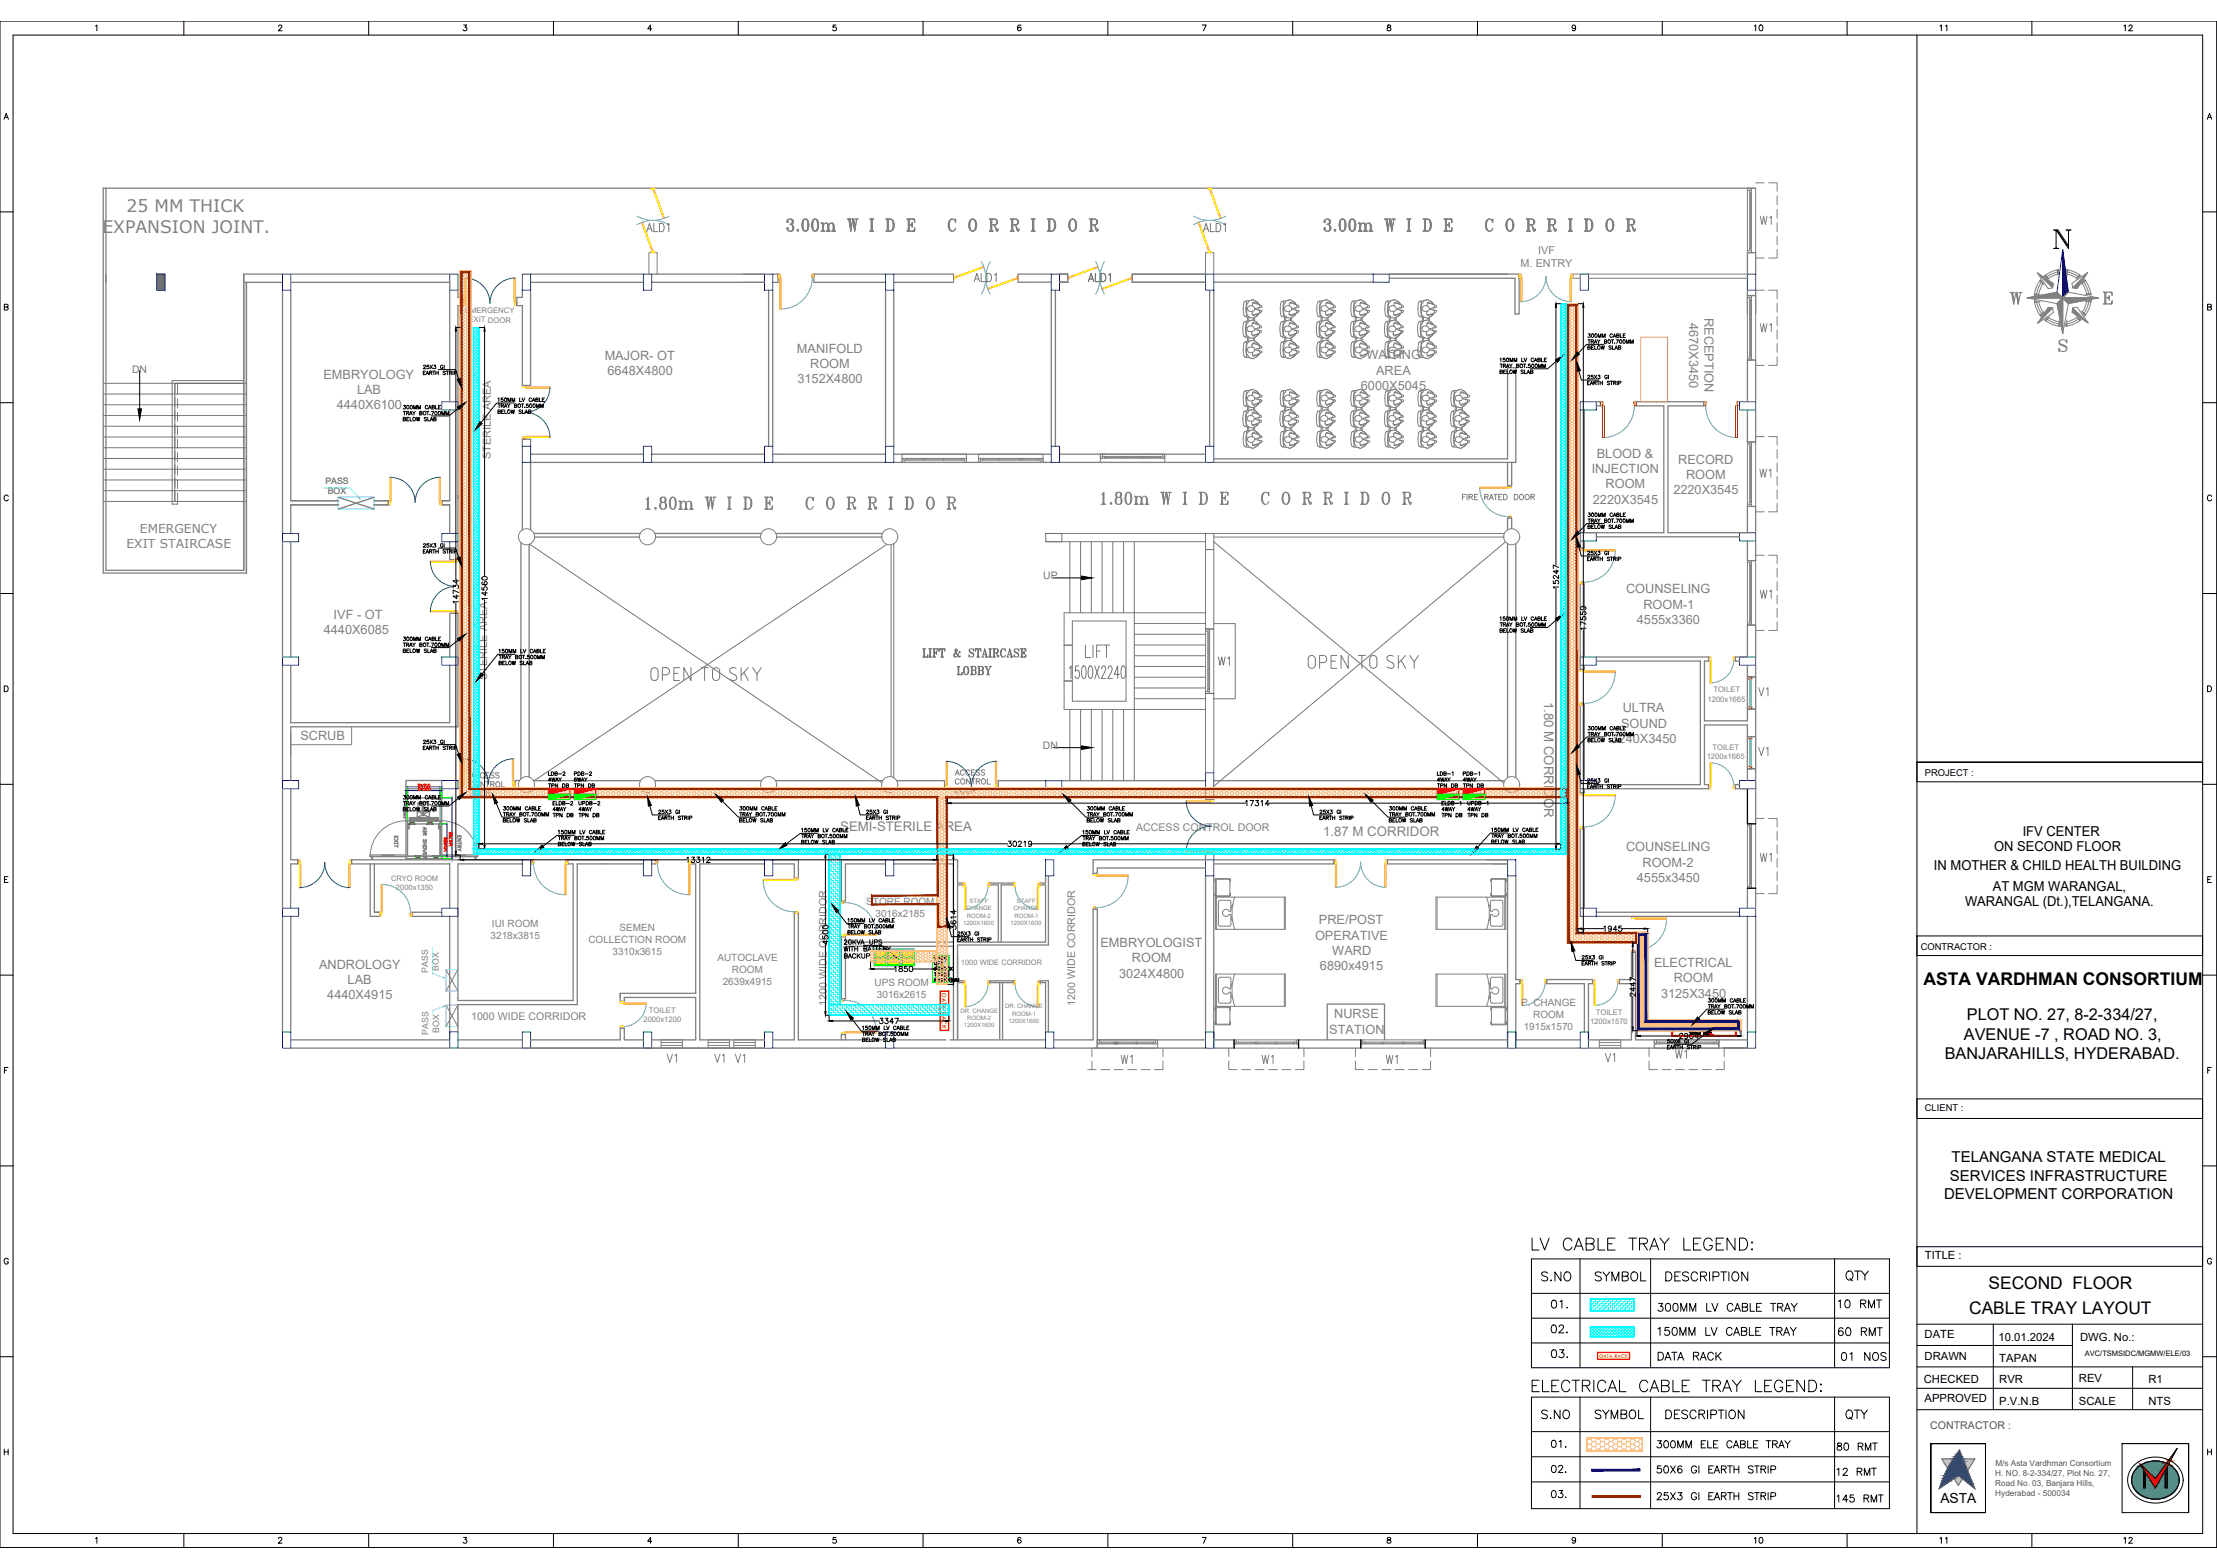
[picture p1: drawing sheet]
<svg xmlns="http://www.w3.org/2000/svg" width="594mm" height="420mm" viewBox="0 0 594 420" stroke-linecap="round" stroke-linejoin="round" font-family="sans-serif">
<defs><g id="words">
<text font-size="8.8" x="548.9" y="67.7">N</text>
<text font-size="7.1" fill="#808080" x="293.9" y="136.5">1.80m W I D E C O R R I D O R</text>
<g font-size="6.6" fill="#808080">
<text x="209.5" y="63.1">3.00m W I D E C O R R I D O R</text>
<text x="353.5" y="63.1">3.00m W I D E C O R R I D O R</text>
<text x="537.3" y="82.9">W</text>
<text x="171.8" y="137.6">1.80m W I D E C O R R I D O R</text>
</g>
<g font-size="6.6">
<text x="409.2" y="336.2">LV CABLE TRAY LEGEND:</text>
<text x="409.2" y="374.3">ELECTRICAL CABLE TRAY LEGEND:</text>
</g>
<text font-size="5.7" fill="#808080" x="470.6" y="90.3">W1</text>
<g font-size="5.7">
<text x="493.5" y="344.3">QTY</text>
<text x="493.5" y="381.7">QTY</text>
</g>
<g font-size="5.3" fill="#767676">
<text x="172.2" y="63.1">ALD1</text>
<text x="321.4" y="63.1">ALD1</text>
<text x="259.6" y="76.6">ALD1</text>
<text x="290.3" y="76.6">ALD1</text>
<text x="325.3" y="179.6">W1</text>
<text x="255.4" y="182">LOBBY</text>
</g>
<g font-size="5.3" fill="#808080">
<text x="470.6" y="61.4">W1</text>
<text x="470.3" y="129.1">W1</text>
<text x="470.6" y="161.6">W1</text>
<text x="469.9" y="187.7">V1</text>
<text x="469.9" y="203.6">V1</text>
<text x="470.6" y="232.1">W1</text>
<text x="177.4" y="285.8">V1</text>
<text x="190.1" y="285.8">V1</text>
<text x="195.8" y="285.8">V1</text>
<text x="299.2" y="286.1">W1</text>
<text x="336.9" y="286.1">W1</text>
<text x="370.1" y="286.1">W1</text>
<text x="429" y="285.8">V1</text>
</g>
<g font-size="5.3">
<text x="447.7" y="284.7">W1</text>
<text x="411.7" y="344.3">S.NO</text>
<text x="426.2" y="344.3">SYMBOL</text>
<text x="445.2" y="344.3">DESCRIPTION</text>
<text x="414.5" y="351.7">01.</text>
<text x="491.4" y="351.7">10 RMT</text>
<text x="414.5" y="358.4">02.</text>
<text x="443.1" y="359.1">150MM LV CABLE TRAY</text>
<text x="491.4" y="359.1">60 RMT</text>
<text x="414.5" y="365.1">03.</text>
<text x="443.1" y="365.8">DATA RACK</text>
<text x="492.1" y="365.8">01 NOS</text>
<text x="411.7" y="381.4">S.NO</text>
<text x="426.2" y="381.4">SYMBOL</text>
<text x="445.2" y="381.4">DESCRIPTION</text>
<text x="414.5" y="389.1">01.</text>
</g>
<g font-size="4.9">
<text x="468.8" y="9.5">10</text>
<text x="518.6" y="9.5">11</text>
<text x="568" y="9.5">12</text>
<text x="443.1" y="352.4">300MM LV CABLE TRAY</text>
<text x="442.7" y="389.1">300MM ELE CABLE TRAY</text>
<text x="491.1" y="389.8">80 RMT</text>
<text x="414.5" y="395.8">02.</text>
<text x="442.7" y="395.8">50X6 GI EARTH STRIP</text>
<text x="491.1" y="396.5">12 RMT</text>
<text x="414.5" y="402.5">03.</text>
<text x="491.1" y="403.6">145 RMT</text>
<text x="468.8" y="414.9">10</text>
<text x="518.6" y="414.9">11</text>
<text x="568" y="414.9">12</text>
</g>
<g font-size="4.7">
<text x="515.4" y="264">ASTA VARDHMAN CONSORTIUM</text>
<text x="532.8" y="345.4">SECOND FLOOR</text>
<text x="527.7" y="352">CABLE TRAY LAYOUT</text>
</g>
<g font-size="4.6" fill="#808080">
<text x="33.9" y="56.7">25 MM THICK</text>
<text x="27.4" y="62.4">EXPANSION JOINT.</text>
</g>
<g font-size="4.4">
<text x="527.1" y="273.3">PLOT NO. 27, 8-2-334/27,</text>
<text x="526.3" y="278.6">AVENUE -7 , ROAD NO. 3,</text>
<text x="521.1" y="283.8">BANJARAHILLS, HYDERABAD.</text>
</g>
<text font-size="4" fill="#0ff" x="225.1" y="257.9">BACKUP</text>
<g font-size="4">
<text x="523" y="311.5">TELANGANA STATE MEDICAL</text>
<text x="522.5" y="316.3">SERVICES INFRASTRUCTURE</text>
<text x="520.9" y="321.2">DEVELOPMENT CORPORATION</text>
</g>
<g font-size="3.7">
<text x="542" y="223.9">IFV CENTER</text>
<text x="518.2" y="233.2">IN MOTHER &amp; CHILD HEALTH BUILDING</text>
<text x="534.4" y="228.1">ON SECOND FLOOR</text>
<text x="534" y="238.8">AT MGM WARANGAL,</text>
<text x="526.6" y="242.7">WARANGAL (Dt.),TELANGANA.</text>
<text x="520" y="402.7">ASTA</text>
</g>
<g font-size="3.5" fill="#808080">
<text x="413.8" y="188" transform="rotate(90 413.8 188)">1.80 M CORRIDOR</text>
<text x="225.2" y="222.7">SEMI-STERILE AREA</text>
<text x="354.6" y="224">1.87 M CORRIDOR</text>
</g>
<g font-size="3.4" fill="#808080">
<text x="452.7" y="86.5" transform="rotate(90 452.7 86.5)">4670X3450</text>
<text x="456.7" y="85.2" transform="rotate(90 456.7 85.2)">RECEPTION</text>
<text x="213.6" y="94.5">MANIFOLD</text>
<text x="86.7" y="101.5">EMBRYOLOGY</text>
<text x="162" y="96.5">MAJOR- OT</text>
<text x="162.8" y="100.6">6648X4800</text>
<text x="217.1" y="98.6">ROOM</text>
<text x="366.2" y="96.3">WAITING</text>
<text x="368.7" y="100.4">AREA</text>
<text x="95.7" y="105.6">LAB</text>
<text x="213.7" y="102.7">3152X4800</text>
<text x="364.7" y="104.4">6000X5045</text>
<text x="90.3" y="109.7">4440X6100</text>
<text x="427.9" y="122.6">BLOOD &amp;</text>
<text x="449.7" y="124.3">RECORD</text>
<text x="426.5" y="126.8">INJECTION</text>
<text x="430.2" y="130.9">ROOM</text>
<text x="451.8" y="128.4">ROOM</text>
<text x="426.8" y="135">2220X3545</text>
<text x="448.4" y="132.5">2220X3545</text>
<text x="435.7" y="159">COUNSELING</text>
<text x="89.4" y="165.9">IVF - OT</text>
<text x="438.6" y="167.2">4555x3360</text>
<text x="440.4" y="163.1">ROOM-1</text>
<text x="86.8" y="170">4440X6085</text>
<text x="434.8" y="190.9">ULTRA</text>
<text x="434.4" y="195">SOUND</text>
<text x="80.5" y="198.4">SCRUB</text>
<text x="431.8" y="199.1">3240X3450</text>
<text x="435.7" y="228.1">COUNSELING</text>
<text x="440.1" y="232.2">ROOM-2</text>
<text x="438.6" y="236.3">4555x3450</text>
<text x="352.4" y="251.8">OPERATIVE</text>
<text x="353.4" y="247.6">PRE/POST</text>
<text x="294.9" y="253.7">EMBRYOLOGIST</text>
<text x="303.3" y="257.9">ROOM</text>
<text x="357" y="255.8">WARD</text>
<text x="85.5" y="259.5">ANDROLOGY</text>
<text x="93.1" y="263.6">LAB</text>
<text x="299.9" y="262">3024X4800</text>
<text x="353.7" y="259.9">6890x4915</text>
<text x="443.2" y="259.1">ELECTRICAL</text>
<text x="448.5" y="263.2">ROOM</text>
<text x="87.7" y="267.7">4440X4915</text>
<text x="445.1" y="267.3">3125X3450</text>
<text x="357.5" y="272.9">NURSE</text>
<text x="356.2" y="277">STATION</text>
</g>
<g font-size="3.3" fill="#808080">
<text x="37.5" y="142.7">EMERGENCY</text>
<text x="33.9" y="146.7">EXIT STAIRCASE</text>
</g>
<g font-size="3" fill="#808080">
<text x="131.5" y="123.1" transform="rotate(-90 131.5 123.1)">STERILE AREA</text>
<text x="130.6" y="182.3" transform="rotate(-90 130.6 182.3)">STERILE AREA</text>
</g>
<g font-size="3">
<text x="515.8" y="337.3">TITLE :</text>
<text x="515.7" y="358.6">DATE</text>
<text x="535.5" y="359.2">10.01.2024</text>
<text x="557.4" y="359.2">DWG. No.:</text>
<text x="515.7" y="364.5">DRAWN</text>
<text x="535.7" y="365">TAPAN</text>
<text x="515.5" y="370.5">CHECKED</text>
<text x="535.7" y="370.7">RVR</text>
<text x="557.1" y="370.4">REV</text>
<text x="575.7" y="370.7">R1</text>
<text x="515.7" y="375.6">APPROVED</text>
<text x="535.7" y="376.4">P.V.N.B</text>
<text x="557.1" y="376.4">SCALE</text>
<text x="575.7" y="376.4">NTS</text>
</g>
<g font-size="2.9" fill="#808080">
<text x="407.5" y="71.6">M. ENTRY</text>
<text x="412.2" y="68.2">IVF</text>
</g>
<g font-size="2.8" fill="#767676">
<text x="35.4" y="100.1">DN</text>
<text x="279.6" y="155.3">UP</text>
<text x="279.5" y="200.7">DN</text>
</g>
<g font-size="2.8" fill="#808080">
<text x="304.4" y="222.8">ACCESS CONTROL DOOR</text>
<text x="221.6" y="269.5" transform="rotate(-90 221.6 269.5)">1200 WIDE CORRIDOR</text>
<text x="288.1" y="269.5" transform="rotate(-90 288.1 269.5)">1200 WIDE CORRIDOR</text>
<text x="126.2" y="273.4">1000 WIDE CORRIDOR</text>
</g>
<text font-size="2.8" fill="#545454" x="517.2" y="382.9">CONTRACTOR :</text>
<g font-size="2.7" fill="#808080">
<text x="232.1" y="242.5">STORE ROOM</text>
<text x="234.6" y="245.7">3016x2185</text>
<text x="131.5" y="251.5">3218x3815</text>
<text x="131.8" y="248.3">IUI ROOM</text>
<text x="166" y="249.6">SEMEN</text>
<text x="157.7" y="252.8">COLLECTION ROOM</text>
<text x="164.1" y="256">3310x3615</text>
<text x="192.2" y="257.4">AUTOCLAVE</text>
<text x="193.7" y="263.8">2639x4915</text>
<text x="196.1" y="260.6">ROOM</text>
<text x="234.3" y="264.1">UPS ROOM</text>
<text x="235" y="267.3">3016x2615</text>
<text x="407.6" y="269.5">P. CHANGE</text>
<text x="408.3" y="275.9">1915x1570</text>
<text x="410.8" y="272.7">ROOM</text>
</g>
<g font-size="2.5">
<text x="515.8" y="207.9">PROJECT :</text>
<text x="514.7" y="254.4">CONTRACTOR :</text>
<text x="515.8" y="297.7">CLIENT :</text>
</g>
<g font-size="2.3" fill="#808080">
<text x="87.2" y="129.6">PASS</text>
<text x="87.8" y="132.4">BOX</text>
<text x="114.8" y="260.7" transform="rotate(-90 114.8 260.7)">PASS</text>
<text x="117.6" y="260.1" transform="rotate(-90 117.6 260.1)">BOX</text>
<text x="114.8" y="277.3" transform="rotate(-90 114.8 277.3)">PASS</text>
<text x="117.6" y="276.7" transform="rotate(-90 117.6 276.7)">BOX</text>
</g>
<g font-size="2.2" fill="#545454">
<text x="534.7" y="395.5">H. NO. 8-2-334/27, Plot No. 27,</text>
<text x="534.7" y="392.9">M/s Asta Vardhman Consortium</text>
<text x="534.7" y="398.2">Road No. 03, Banjara Hills,</text>
<text x="534.7" y="400.8">Hyderabad - 500034</text>
</g>
<g font-size="2.1" fill="#808080">
<text x="124.6" y="83.9" transform="rotate(1 124.6 83.9)">EMERGENCY</text>
<text x="125.5" y="86.4" transform="rotate(1 125.5 86.4)">EXIT DOOR</text>
<text x="459.1" y="185.5">TOILET</text>
<text x="457.6" y="188">1200x1665</text>
<text x="457.3" y="203.5">1200x1665</text>
<text x="458.9" y="201">TOILET</text>
<text x="172.4" y="273.9">2000x1200</text>
<text x="173.9" y="271.4">TOILET</text>
<text x="426.1" y="274.4">1200x1570</text>
<text x="427.6" y="271.9">TOILET</text>
</g>
<g font-size="2" fill="#808080">
<text x="104.8" y="236">CRYO ROOM</text>
<text x="106.1" y="238.4">2000x1350</text>
<text x="257.5" y="258.6">1000 WIDE CORRIDOR</text>
</g>
<text font-size="2" fill="#f00" x="252.4" y="266.2" transform="rotate(90 252.4 266.2)">DATA RACK</text>
<text font-size="2" x="558.7" y="363.2">AVC/TSMSIDC/MGMW/ELE/03</text>
<g font-size="1.6" fill="#808080">
<text x="258.9" y="243.9">CHANGE</text>
<text x="259.1" y="245.9">ROOM-2</text>
<text x="259.8" y="242">STAFF</text>
<text x="271.5" y="243.9">CHANGE</text>
<text x="271.8" y="245.9">ROOM-1</text>
<text x="272.4" y="242">STAFF</text>
<text x="258.1" y="247.8">1200X1600</text>
<text x="270.8" y="247.8">1200X1600</text>
<text x="257.3" y="271.4">DR. CHANGE</text>
<text x="258.2" y="275.3">1200X1600</text>
<text x="259.2" y="273.4">ROOM-2</text>
<text x="269.3" y="270.2">DR. CHANGE</text>
<text x="270.2" y="274.1">1200X1600</text>
<text x="271.3" y="272.2">ROOM-1</text>
</g>
<text font-size="1.6" fill="#f00" x="428.6" y="363.9">DATA RACK</text>
</g></defs>
<!-- layer: TITLE -->
<g fill="none" stroke="#000" stroke-width=".27">
<path d="M0 5.7h594v409h-594zM3.5 9.4h586.7v401.5h-586.7zM25.6 7l.4-.3v1.5M49.3 5.7v3.7M74.6 7.1l.3-.4 .6 .3-.2 .5-.7 .7h1M98.8 5.7v3.7M124.2 6.7h.8l-.4 .6a.52 .52 0 0 1 .4 .8 .52 .52 0 0 1-.9-.1M148.3 5.7v3.7M174.7 7.7h-1.1l.7-1v1.5M197.8 5.7v3.7M224 6.7h-.7l-.1 .7a.55 .55 0 0 1 .8-.1 .55 .55 0 0 1-.1 .9 .55 .55 0 0 1-.8-.2M247.3 5.7v3.7"/>
<path d="M273.6 6.9l-.1-.1a.76 .76 0 0 0-.9 .5 .76 .76 0 0 0 .5 .9 .48 .48 0 0 0 .5-.4 .48 .48 0 0 0-.4-.5 .48 .48 0 0 0-.5 .4M296.9 5.7v3.7M322.2 6.7h1l-.7 1.5M346.4 5.7v3.7M371.8 6.8v.4l.7 .2 .2 .3a.52 .52 0 0 1-.5 .6 .52 .52 0 0 1-.5-.6l.9-.6v-.3zM395.9 5.7v3.7M422.2 7.2a.48 .48 0 0 1-.7 .4 .48 .48 0 0 1-.1-.7 .48 .48 0 0 1 .7 0l.1 .3a.73 .73 0 0 1-.6 1l-.3-.2M445.4 5.7v3.7M495 5.7v3.7M513.7 9.4v401.5M544.5 5.7v3.7M1.1 32l.6-1.6 .6 1.6"/>
<path d="M1.3 31.4h.7M591.5 32l.6-1.6 .6 1.6M591.7 31.4h.7M0 56.8h3.5M590.2 56.8h3.8M1.1 82.3l.9-.1 .1-.5-1-.2v1.6l1-.2 .1-.3-.4-.3M591.6 82.3l.8-.1 .1-.5-.9-.2v1.6l.9-.2 .1-.3-.4-.3M0 107.9h3.5M590.2 107.9h3.8M2.2 133a.57 .57 0 0 0-.6-.4 .57 .57 0 0 0-.5 .6v.4a.57 .57 0 0 0 .5 .6 .57 .57 0 0 0 .6-.4M592.6 133a.57 .57 0 0 0-.6-.4 .57 .57 0 0 0-.5 .6v.4a.57 .57 0 0 0 .5 .6 .57 .57 0 0 0 .6-.4M0 159h3.5"/>
<path d="M590.2 159h3.8M1.1 183.8h.6a.83 .83 0 0 1 .5 .8 .83 .83 0 0 1-.5 .7h-.6zM591.6 183.8h.5a.83 .83 0 0 1 .5 .8 .83 .83 0 0 1-.5 .7h-.5zM0 210.2h3.5M590.2 210.2h3.8M1.2 235.6h.6M2.1 234.9h-.9v1.6h.9M591.6 235.6h.6M592.6 234.9h-1v1.6h1M0 261.3h3.5M590.2 261.3h3.8M1.2 286.8h.6"/>
<path d="M2.1 286h-.9v1.6M591.6 286.8h.6M592.6 286h-1v1.6M0 312.4h3.5M590.2 312.4h3.8M2.2 337.5a.57 .57 0 0 0-.6-.3 .57 .57 0 0 0-.5 .6v.3a.56 .56 0 0 0 .6 .6 .56 .56 0 0 0 .5-.6h-.3M592.6 337.5a.57 .57 0 0 0-.6-.3 .57 .57 0 0 0-.5 .6v.3a.56 .56 0 0 0 .6 .6 .56 .56 0 0 0 .5-.6h-.3M0 363.5h3.5M590.2 363.5h3.8M1.1 389h1.1M1.1 388.3v1.6M2.2 388.3v1.6"/>
<path d="M591.6 388.3v1.6M591.6 389h1M592.6 388.3v1.6M25.6 412.3l.4-.3v1.5M49.3 410.9v3.8M74.6 412.3l.3-.3 .6 .3-.2 .5-.7 .7h1M98.8 410.9v3.8M124.2 412h.8l-.4 .6a.52 .52 0 0 1 .4 .8 .52 .52 0 0 1-.9-.2M148.3 410.9v3.8M174.7 413h-1.1l.7-1v1.5M197.8 410.9v3.8M224 412h-.7l-.1 .6a.55 .55 0 0 1 .8 0 .55 .55 0 0 1-.1 .8 .55 .55 0 0 1-.8-.2"/>
<path d="M247.3 410.9v3.8M273.6 412.2l-.1-.2a.76 .76 0 0 0-.9 .6 .76 .76 0 0 0 .5 .9 .48 .48 0 0 0 .5-.4 .48 .48 0 0 0-.4-.5 .48 .48 0 0 0-.5 .4M296.9 410.9v3.8M322.2 412h1l-.7 1.5M346.4 410.9v3.8M371.8 412v.5l.7 .2 .2 .3a.52 .52 0 0 1-.5 .5 .52 .52 0 0 1-.5-.5l.9-.7v-.3zM395.9 410.9v3.8M422.2 412.5a.48 .48 0 0 1-.7 .4 .48 .48 0 0 1-.1-.8 .48 .48 0 0 1 .7 .1l.1 .3a.73 .73 0 0 1-.6 1l-.3-.2M445.4 410.9v3.8M495 410.9v3.8M544.5 410.9v3.8"/>
</g>
<!-- layer: WALL -->
<g fill="none" stroke="#808080" stroke-width=".35">
<path d="M207.1 73.4h1.4v2.3h-1.4M237.3 73.4h-19.2v2.3h19.2M77.9 134.2h12.7M77.9 135.3h12.7M100.2 134.2h3.9v1.1h-3.9M120.5 134.2h-2.1v1.1h2.1M294.9 121.7h13.4M108.8 211.3v2.5M109.3 211.3v2.5M117.9 211.3v2.5M118.4 209.1h-9.6v2.2h9.6v2.5M122.7 209.1h1v2.2h-1"/>
<path d="M139.2 209.1h-1.1v2.2l1.1 .1M99.2 231.5v14h2.5v-1.1h-1.4v-12.9M117.4 230.1h1M212.8 235.2h1.1M100.3 244.4h1.4M118.4 244.4h-8v1.1h8M212.8 244.8h1.1M225.5 241.4h1.1M225.5 251h1.1"/>
</g>
<!-- layer: DOOR -->
<g fill="none" stroke="#ffbf00" stroke-width=".27">
<path d="M208.5 73.4l.5 .1-.1 .9h-.4zM208.9 74.4h.4v8.4h-.4zM209.1 73.6h.1M217.5 73.6h.1M217.6 73.5l.5-.1v1h-.4zM104.1 134.3h.4l.1 .4-.1 .6h-.4zM104.1 134.3v1M104.5 127.9v6.4h.3v-6.4M117.7 127.9v6.4h.3v-6.4M118 135.2l-.1-.1 .1-.8h.4v1h-.4M123.7 209.8v.9M124.1 203.3v6.5h.3v-6.5"/>
<path d="M124.1 210.7l.1-.6-.1-.3h-.4v.9h.4M137.3 203.3v6.5h.3v-6.5M137.6 209.8h.5v.9l-.6-.1zM102.1 237h.3v7.6h-.3zM101.7 244.6h.4v.8h-.4zM102.2 245.3h.1M109.9 245.3h.1M110 244.6h.4v.8h-.5z"/>
</g>
<path d="M104.5 127.9a6.8 6.8 0 0 1 6.7 6.7 6.8 6.8 0 0 1 6.8-6.7M124.1 203.3a6.8 6.8 0 0 1 6.8 6.8M137.6 203.3a6.8 6.8 0 0 0-6.7 6.8" fill="none" stroke="#105689" stroke-width=".27"/>
<!-- layer: WIN -->
<path d="M86.8 130.7h6.9l2.5 2.7M90.6 133.2h9.6v3.2h-9.6z" fill="none" stroke="#7fbfff" stroke-width=".27"/>
<path d="M90.6 133.2l9.6 3.2M100.2 133.2l-9.6 3.2" fill="none" stroke="#808080" stroke-width=".27"/>
<path d="M96.1 133.4l.1-.1 .3 .4z" fill="#7fbfff" stroke="#7fbfff" stroke-width=".27"/>
<!-- layer: Plan -->
<g fill="none" stroke="#808080" stroke-width=".27">
<path d="M294.9 121.7v2.2h17.2v-2.2M294.9 121.7h.6l-.2 1.1h-.4zM295.3 122.8h5.2M295.5 121.7h16M295.5 122.3h5M295.9 122.6h4.6M296.1 122.3v.5M301 122.3h-.5v.5h.5M301 122.3h5M301 122.6h5M301 122.3v.5M301 122.8h10.6"/>
<path d="M306 122.8v-.5h.5v.5M306.5 122.3h5M306.5 122.6h4.5M310.9 122.3v.5M311.5 121.7h.6v1.1h-.5z"/>
</g>
<!-- layer: V1 -->
<path d="M189.7 279.4h5.8M189.7 280.8v-2.2h5.8v2.2" fill="none" stroke="#808080" stroke-width=".27"/>
<!-- layer: DOOR -->
<path d="M217.7 74.1a8.4 8.4 0 0 1-8.4 8.7M102.4 237a7.6 7.6 0 0 1 7.6 7.9" fill="none" stroke="#5ca1b8" stroke-width=".27"/>
<!-- layer: TEXT -->
<g fill="none" stroke="#808080" stroke-width=".27">
<path d="M125.9 208.5l.5-1.5 .6 1.5M125.9 211.8h.5a.77 .77 0 0 1 .4 .8 .77 .77 0 0 1-.4 .7h-.5zM126.1 208h.7M126.9 209.8a.53 .53 0 0 0-.6-.4 .53 .53 0 0 0-.4 .6v.3a.53 .53 0 0 0 .4 .6 .53 .53 0 0 0 .6-.4M127.4 212l.1-.1a.65 .65 0 0 1 .9 .7 .65 .65 0 0 1-1 .5l-.2-.4zM127.4 209.6l.2-.1a.65 .65 0 0 1 .8 .7 .65 .65 0 0 1-1 .5l-.1-.4zM128.3 207.4a.53 .53 0 0 0-.6-.4 .53 .53 0 0 0-.5 .6v.3a.53 .53 0 0 0 .5 .6 .53 .53 0 0 0 .6-.4M128.9 212l.1-.1a.65 .65 0 0 1 .9 .7 .65 .65 0 0 1-1 .5l-.1-.4zM129.7 207.4a.53 .53 0 0 0-.6-.4 .53 .53 0 0 0-.4 .6v.3a.53 .53 0 0 0 .4 .6 .53 .53 0 0 0 .6-.4M129.8 209.4v1.5l-.9-1.5v1.5M130.2 207.7h.5M130.2 209.4h.9"/>
<path d="M130.3 212.5h.8l.1-.5-.9-.2v1.5M130.7 209.4v1.5M130.8 212.5l.5 .8M131.1 207h-.9v1.5h.9M131.5 210.1h.8l.1-.5-.9-.2v1.5M132 210.1l.5 .8M132.4 207.2l-.4-.2-.6 .2 .2 .4 .8 .5-.4 .4-.6-.2M133 209.6l.1-.1a.65 .65 0 0 1 .9 .7 .65 .65 0 0 1-1 .5l-.1-.4zM133.8 207.2l-.4-.2-.6 .2 .1 .4 .9 .5-.4 .4-.6-.2M134.4 209.4v1.5h.9"/>
</g>
<!-- layer: AIR SHOWER -->
<path d="M108.8 211.8v2M109.2 210.8v10M117.9 210.8v10M118.4 211.8v2" fill="none" stroke="#0f0" stroke-width=".27"/>
<path d="M108.8 211.8h9.5M109.2 210.8h8.7" fill="none" stroke="#00f" stroke-width=".27"/>
<g fill="none" stroke="#f00" stroke-width=".27">
<path d="M112 210.1l.5 .1v.5l-.5 .1M112.1 211.1l.5 .1v.5l-.5 .1M112.1 210.1v.7M112.2 211.1v.7M112.7 210.2l.2-.1v.7M112.7 210.8h.3M112.9 211.3v.2M112.9 211.6v.1M113.1 211.2l.2-.1v.7M113.1 211.8h.3M113.3 210.3v.1M113.3 210.6v.1"/>
<path d="M113.6 211.2h.4l-.1 .6-.3-.1zM114 210.4h-.4l-.1-.2h.5v.4l-.4 .2M114.3 210.2l.1-.1v.7M114.3 211.2h.4l-.2 .6-.2-.1zM114.3 210.8h.2M114.8 210.2h.4l-.2 .6-.2-.1zM114.9 211.2h.4l-.1 .6-.3-.1z"/>
</g>
<g fill="none" stroke="#808080" stroke-width=".35">
<path d="M108.3 216.3h.4v.3h-.4zM108.3 216.8h.4l-.4 .2h.4M108.3 217.6h.4l-.1 .3-.1-.3M108.3 218.1h.4v.3h-.4zM108.3 217.3h.4M108.3 216.2v-.3h.4l-.1 .3M108.3 218.9v.3l.3-.3v.3M108.5 217.7l-.2 .2M108.7 218.5h-.4v.3M108.7 217.2v.3M112 215.1h2.7v2.2h-2.7zM113.2 215.9v.3l.2-.2"/>
<path d="M113.2 216.8h.4v.3h-.4zM113.2 218.1v-.3h.4v.3M113.2 218.2h.4l-.1 .3-.1-.3M113.2 216h.4M113.4 217.8v.1M113.4 218.3l-.2 .2M113.6 215.9v.2h-.2M113.6 216.3h-.4v.3M113.6 217.2l-.4 .2 .4 .3M99.6 229.5l.1 .8 .1-.8M102.5 229.1h3M102.5 229.5h.1"/>
<path d="M102.6 229.2v.3M105.3 229.2v.3M105.5 229.5h.1M108.8 229.1h-9.6v.4h9.6M109.2 221v1zM109.2 220.8h.4v1.3h-.4zM117.9 221v1zM121.7 229.1v.1M121.7 229.5h.1M121.8 229.2v.3M122.7 224.5v-.6h.8v.6M122.7 224.8h.8l-.8 .6h.8"/>
<path d="M122.7 226.5h.8l-.1 .6-.3-.1v-.5M122.7 226h.8M123.1 223.9v.3M123.1 226.7l-.4 .4M123.1 227.7l.4 .3M123.5 227.4l-.4 .3h-.4M123.5 225.7v.6M124.5 229.2v.3M124.7 229.1v.1M124.7 229.5h.1M127.3 229.5l.1 .8 .1-.8M128 229.1v.4"/>
</g>
<path d="M108.8 219.9a9.6 9.6 0 0 0-9.6 9.6" fill="none" stroke="#808080" stroke-width=".27"/>
<path d="M114.4 220.8h.1M114.5 220.8h.1M114.6 220.8h1.1M114.7 220.5l-.2 .3M114.7 220.5h.1M114.8 220.5h.1M115.9 220.8h.1" fill="none" stroke="#000" stroke-width=".35"/>
<path d="M114.7 220.5h.1M114.8 220.3l-.2 .3" fill="none" stroke="#0f0" stroke-width=".35"/>
<path d="M114.8 220.3l.2 .4M115 220.8h.1M115 220.7v.1" fill="none" stroke="#f00" stroke-width=".35"/>
<circle cx="114.8" cy="220.3" r=".17" fill="#0f0" stroke="#0f0" stroke-width=".27"/>
<circle cx="114.8" cy="220.3" r=".17" fill="#0f0"/>
<path d="M114.7 220.5h.1" fill="none" stroke="#0f0" stroke-width=".35"/>
<circle cx="115" cy="220.8" r=".17" fill="#f00"/>
<path d="M114.5 220.8h.7" fill="none" stroke="#723939" stroke-width=".35"/>
<path d="M115.6 220.5h.1M115.6 220.5l.2 .3M115.8 220.8h.1M115.9 220.8h.1" fill="none" stroke="#000" stroke-width=".35"/>
<path d="M115.6 220.3h.1M115.6 220.3l.1 .2M115.7 220.5h.1M115.7 220.5v.1" fill="none" stroke="#0f0" stroke-width=".35"/>
<path d="M115.3 220.8h.1M115.3 220.7v.1M115.6 220.3l-.3 .4" fill="none" stroke="#f00" stroke-width=".35"/>
<circle cx="115.6" cy="220.3" r=".17" fill="#0f0"/>
<path d="M115.7 220.5h.1" fill="none" stroke="#0f0" stroke-width=".35"/>
<circle cx="115.3" cy="220.8" r=".17" fill="#f00"/>
<path d="M114.8 220.3h.8M115.2 220.8h.6" fill="none" stroke="#723939" stroke-width=".35"/>
<path d="M109.6 220.8h.1M109.7 220.8h.1M109.8 220.8h1.1M109.9 220.5l-.2 .3M109.9 220.5h.1M110 220.5h.1M111.2 220.8h-.1" fill="none" stroke="#000" stroke-width=".35"/>
<path d="M109.8 220.5v.1M109.9 220.5h.1M110 220.3l-.2 .2" fill="none" stroke="#0f0" stroke-width=".35"/>
<path d="M110 220.3l.2 .4M110.2 220.7v.1M110.2 220.8h.1" fill="none" stroke="#f00" stroke-width=".35"/>
<circle cx="110" cy="220.3" r=".17" fill="#0f0"/>
<path d="M109.9 220.5h.1" fill="none" stroke="#0f0" stroke-width=".35"/>
<circle cx="110.2" cy="220.8" r=".17" fill="#f00"/>
<path d="M109.7 220.8h.7" fill="none" stroke="#723939" stroke-width=".35"/>
<path d="M110.8 220.5h.1M110.8 220.5l.2 .3M111 220.8h.1M111.1 220.8h.1M111.2 220.8h-.1" fill="none" stroke="#000" stroke-width=".35"/>
<path d="M110.8 220.3l.1 .2M110.9 220.5h.1M110.9 220.5v.1" fill="none" stroke="#0f0" stroke-width=".35"/>
<path d="M110.5 220.8h.1M110.5 220.7v.1M110.8 220.3l-.3 .4" fill="none" stroke="#f00" stroke-width=".35"/>
<circle cx="110.8" cy="220.3" r=".17" fill="#0f0" stroke="#0f0" stroke-width=".27"/>
<circle cx="110.8" cy="220.3" r=".17" fill="#0f0"/>
<path d="M110.9 220.5h.1" fill="none" stroke="#0f0" stroke-width=".35"/>
<circle cx="110.5" cy="220.8" r=".17" fill="#f00"/>
<path d="M110 220.3h.8M110.4 220.8h.6" fill="none" stroke="#723939" stroke-width=".35"/>
<path d="M111.2 229.4h.1M111.5 229.4h1M112.4 229.7h.1M112.5 229.7h-.1M112.6 229.4l-.1 .3M112.6 229.4h.1M112.7 229.4h.1" fill="none" stroke="#000" stroke-width=".35"/>
<g fill="#0f0" stroke="#0f0" stroke-width=".27">
<circle cx="112.5" cy="229.7" r=".17"/>
<circle cx="112.4" cy="229.9" r=".17"/>
</g>
<path d="M112.5 229.7l-.1 .2M112.5 229.7h.1M112.5 229.6v.1" fill="none" stroke="#0f0" stroke-width=".35"/>
<path d="M112.1 229.4v.1M112.1 229.5h.1M112.2 229.5l.2 .4" fill="none" stroke="#f00" stroke-width=".35"/>
<circle cx="112.4" cy="229.9" r=".17" fill="#0f0"/>
<path d="M112.5 229.7h.1" fill="none" stroke="#0f0" stroke-width=".35"/>
<circle cx="112.1" cy="229.4" r=".17" fill="#f00"/>
<path d="M112 229.4h.6" fill="none" stroke="#723939" stroke-width=".35"/>
<path d="M111.2 229.4h.1M111.3 229.4h.1M111.3 229.4l.2 .3M111.5 229.7h.1M111.6 229.7h.1" fill="none" stroke="#000" stroke-width=".35"/>
<g fill="#0f0" stroke="#0f0" stroke-width=".27">
<circle cx="111.5" cy="229.7" r=".17"/>
<circle cx="111.6" cy="229.9" r=".17"/>
</g>
<path d="M111.4 229.6v.1M111.5 229.7h.1M111.5 229.7l.1 .2" fill="none" stroke="#0f0" stroke-width=".35"/>
<path d="M111.6 229.8v.1M111.8 229.5l-.2 .3M111.8 229.5h.1M111.8 229.4v.1" fill="none" stroke="#f00" stroke-width=".35"/>
<circle cx="111.6" cy="229.9" r=".17" fill="#0f0"/>
<path d="M111.5 229.7h.1" fill="none" stroke="#0f0" stroke-width=".35"/>
<circle cx="111.8" cy="229.4" r=".17" fill="#f00"/>
<path d="M111.3 229.4h.7M111.6 229.9h.8" fill="none" stroke="#723939" stroke-width=".35"/>
<path d="M116 229.4h.1M116.2 229.4h1.1M117.2 229.7h.1M117.3 229.7h-.1M117.4 229.4l-.2 .3M117.4 229.4h.1M117.5 229.4h.1" fill="none" stroke="#000" stroke-width=".35"/>
<path d="M117.3 229.7l-.1 .2M117.3 229.7h.1M117.3 229.6v.1" fill="none" stroke="#0f0" stroke-width=".35"/>
<path d="M116.9 229.5h.1M116.9 229.4v.1M117 229.5l.2 .4" fill="none" stroke="#f00" stroke-width=".35"/>
<circle cx="117.2" cy="229.9" r=".17" fill="#0f0" stroke="#0f0" stroke-width=".27"/>
<circle cx="117.2" cy="229.9" r=".17" fill="#0f0"/>
<path d="M117.3 229.7h.1" fill="none" stroke="#0f0" stroke-width=".35"/>
<circle cx="116.9" cy="229.4" r=".17" fill="#f00"/>
<path d="M116.8 229.4h.6" fill="none" stroke="#723939" stroke-width=".35"/>
<path d="M116 229.4h.1M116.1 229.4h.1M116.1 229.4l.2 .3M116.3 229.7h.1M116.4 229.7h.1" fill="none" stroke="#000" stroke-width=".35"/>
<path d="M116.2 229.6l.1 .1M116.3 229.7h.1M116.3 229.7l.1 .2" fill="none" stroke="#0f0" stroke-width=".35"/>
<path d="M116.6 229.5l-.2 .4M116.6 229.5h.1M116.6 229.4v.1" fill="none" stroke="#f00" stroke-width=".35"/>
<circle cx="116.4" cy="229.9" r=".17" fill="#0f0"/>
<path d="M116.3 229.7h.1" fill="none" stroke="#0f0" stroke-width=".35"/>
<circle cx="116.6" cy="229.4" r=".17" fill="#f00"/>
<path d="M116.1 229.4h.7M116.4 229.9h.8" fill="none" stroke="#723939" stroke-width=".35"/>
<path d="M118.4 219.9a9.6 9.6 0 0 1 9.6 9.6" fill="none" stroke="#808080" stroke-width=".27"/>
<g fill="none" stroke="#808080" stroke-width=".35">
<path d="M108.8 213.8h9.6v16.3h-9.6zM108.8 219.9h9.6M109.2 219.9v9.6h-.4M109.7 219.1h7.7v.8h-7.7zM109.7 219.9l.9-.8 .8 .8M109.7 219.9h.1M109.7 219.1l.9 .8 .9-.8 .8 .8M109.8 219.9l.9-.8 .7 .8 .9-.8 .9 .8M110 219.9l-.3-.2 .6-.6 .9 .8M110 219.9l.9-.8 .9 .8 .8-.8 .9 .8M110 219.1l-.3 .3 .6 .5M110 219.1l.9 .8"/>
<path d="M110.2 219.9l.9-.8 .9 .8 .8-.8 .9 .8M110.2 219.1l-.5 .5 .4 .3M110.2 219.1l.9 .8M110.5 219.9l-.8-.7 .1-.1 .9 .8M110.7 219.9l.9-.8 .8 .8 .8-.8 .9 .8M111.1 219.9l.9-.8 .9 .8 .9-.8 .9 .8 .8-.8 .9 .8M111.2 219.1l-.9 .8M111.2 219.1l.8 .8M111.3 219.9l.9-.8 .9 .8 .9-.8 .8 .8M111.4 219.1l-.9 .8M111.4 219.1l.8 .8M111.6 219.9l.8-.8 .9 .8 .9-.8 .8 .8"/>
<path d="M111.6 219.9l-.9-.8-.9 .8-.1-.1 .8-.7 .7 .8 .9-.8 .9 .8M111.8 219.1l-.9 .8M111.8 219.1l.8 .8 .8-.8 .9 .8M111.8 217.3l3.3 1.8v-1.8h-3.3v1.8h3.3M111.8 219.9l-.8-.8-.8 .8-.5-.4 .4-.4 .9 .8 .9-.8 .8 .8M112.1 219.9l.8-.8 .8 .8 .9-.8 .8 .8M112.3 219.9l.8-.8 .9 .8 .9-.8 .9 .8 .8-.8 .8 .7-.2 .1M112.5 219.1l-.8 .8M112.5 219.1l.9 .8M112.5 219.9l-.8-.8-.9 .8-.9-.8-.2 .2 .7 .6 .9-.8 .9 .8 .8-.8 .9 .8M112.7 219.9l.9-.8 .8 .8 .9-.8 .9 .8M112.7 219.1l-.8 .8"/>
<path d="M112.7 219.1l.8 .8 .9-.8 .8 .8M113.2 219.9l.9-.8 .8 .8 .8-.8 .9 .8M113.6 219.1l-.8 .8M113.7 219.1l.8 .8M113.8 219.9l.9-.8 .9 .8 .8-.8 1 .8-.9-.8-.8 .8M113.9 219.1l-.9 .8M113.9 219.1l.8 .8M114.8 219.1l-.9 .8M114.8 219.1l.8 .8M115 219.1l-.9 .8M115 219.1l.8 .8M115.1 217.3l-3.3 1.8"/>
<path d="M115.1 219.1l-.9 .8-.9-.8-.8 .8M115.1 219.1l.9 .8M115.9 219.1l-.8 .8M115.9 219.1l.9 .8M116.1 219.1l-.8 .8M116.1 219.1l.9 .8 .3-.4M116.3 219.1l-.8 .8M116.3 219.1l.9 .8M116.4 219.9l.9-.8-.7 .8M116.6 219.5l.5 .4-.9-.8-.8 .8-.9-.8-.9 .8M116.7 219.1h-.1M116.7 219.1l-.8 .8"/>
<path d="M116.8 219.1l.5 .6M116.8 219.1l-.2 .1M116.9 219.1l.4 .5M116.9 219.1l-.9 .8-.8-.8-.9 .8M117 219.1l-.9 .8M117 219.1l.3 .4M117 219.1l-.4 .3M117.1 219.1l.2 .3M117.2 219.1l-.9 .8-.9-.8-.9 .8M117.2 219.1l.1 .2-.6 .6-.9-.8-.8 .8M117.2 219.1l-.6 .5M117.3 219.1v.1"/>
<path d="M117.3 219.4l-.5 .5 .6-.5-.3-.3-.9 .8M117.3 219.6l-.2 .3M117.3 219.8l-.1 .1M117.4 219.1l-.9 .8-.9-.8-.8 .8M117.4 219.5l-.5 .4-.9-.8-.8 .8-.9-.8-.9 .8M117.4 219.7l-.3 .2M117.4 219.9h-.1M117.9 219.9v9.6M105.7 224.7v-.6h.9v.6M105.7 225.8v.3M105.7 225l.9 .6M105.7 226h.9"/>
<path d="M105.7 226.7h.9M106.2 224.1v.3M106.6 225l-.9 .6M106.6 225.8v.3M106.6 226.4v.6M108.8 230.1h9.6M109.2 220.8h8.7v8.7h10.1M109.2 229.4h8.7M113.4 221.7l.9 .3-.9 .3M113.4 223.2h.9l-.2 .6-.3-.2v-.4M113.4 226.7h.9v.6h-.9zM113.4 229.4v-.6h.9v.6"/>
<path d="M113.4 229.6h.9l-.2 .6-.3-.1v-.5M113.4 222.8h.9M113.4 222.6v.3M113.4 225.8h.9M113.4 226.4h.9M113.5 225l-.1 .1 .1 .5 .6-.6 .2 .1-.2 .5M113.7 221.7v.6M113.8 223.4l-.4 .4M113.8 225.8v.6M113.8 228.8v.3M113.8 229.8l-.4 .4M114.3 227.6l-.9 .3 .4 .1-.4 .2 .9 .3"/>
<path d="M114.3 222.6v.3M117.5 220.8h.4v1.3h-.4zM118.4 229.1h9.6M121.7 229.2h3"/>
</g>
<path d="M118.4 213.8h2.7M118 220.8h1.8M118 229.4h1.8M118.4 230.1h2.7" fill="none" stroke="#0f0" stroke-width=".35"/>
<path d="M121.1 213.8v16.3M119.8 220.8v8.6" fill="none" stroke="#00f" stroke-width=".35"/>
<g fill="none" stroke="#f00" stroke-width=".35">
<path d="M119 227.3l.7 .3-.3 .1 .3 .2-.7 .2M119 225.3l.6-.1 .1 .2-.6 .2zM119 224.7l.6-.2 .1 .3-.6 .1zM119.2 226.6h.2M119.4 225.8l-.2 .5-.2-.1 .1-.4h.4l.2 .4M119.5 226.6h.1M119.7 227h-.7l.1 .1M119.7 226.8v.3M120.4 225.9l.7 .2-.4 .2 .4 .1-.7 .3M120.4 223.8l.6-.1 .1 .3-.6 .1zM120.5 223.1h.5l.1 .2-.6 .2zM120.6 225.6h.1"/>
<path d="M120.9 225.6h.1M121.1 225.3h-.7l.1 .1M121.1 224.7l-.7-.3v.5M121.1 225.1v.3"/>
</g>
<!-- layer: WALL -->
<g fill="none" stroke="#808080" stroke-width=".35">
<path d="M28.4 50.4v102.4h36.9M470.5 50.4h-442.8v103.2h38.3v-77.9M65.3 73.4v79.4M65.3 75.7h10.4M75.7 73.4h-10.4v79.4M75.7 77.8v65.1M77.9 77.8v56.4h12.7M77.9 75.7h42.6v31.9M77.9 73.4h42.6M122.7 77.8v1.9h1.4v2.2h-1.4v61M140 77.8v1.9h-1.5v2.2h1.5v21.4h2.2v-25.5M142.2 73.4h30.2"/>
<path d="M142.2 75.7h30.2M174.6 73.4h30.3M174.6 75.7h30.3M206 77.8v41.8M207.1 77.8v41.8M237.3 77.8v41.8M239.5 73.4h16M239.5 75.7h16M239.5 77.8v41.8M272.8 73.4h8.9M281.7 77.8v41.8M281.7 75.6h-8.9"/>
<path d="M282.8 77.8v41.8M283.9 73.4h2.2M283.9 75.6h2.2M303.4 73.4h19.6M303.4 75.6h19.6M324.1 77.8v41.8M325.2 75.6h42.8M325.2 73.4h42.8M325.2 77.8v41.8M372.3 73.4h34.8v10.7h-1.1v-9.5h-33.7M468.2 73.4v-5.7h2.3v5.7M468.2 77.8v6.3"/>
<path d="M468.2 79.2h2.3M470.5 77.8v6.3M120.5 109.9v24.3h-2.1M120.5 109.9h.1M120.5 107.6h.1M140 119.6v-1.9h2.2v1.9M423.4 109.9v32.8M424.6 109.9v32.8h21.2v-33.9h-7.3v-1.2h18v1.2h-9.5v33.9h21.2v-7h2.3v7M427.8 107.6h1.1v1.2h-1.1M468.2 107.6v-11.1h2.3v11.1M468.2 109.9v8.5h2.3v-8.5M90.6 135.3h-12.7v7.6"/>
<path d="M100.2 135.3h3.9M100.2 134.2h3.9M111.2 134.2h.1M118.4 135.3h2.1v7.6M140 123.9v18.1M142.2 121.7h30.2M172.4 123.9h-30.2v18.1M174.6 121.7h30.3M174.6 123.9h30.3M207.1 121.7h30.2M207.1 123.9h30.2M239.5 121.7h42.2"/>
<path d="M239.5 123.9h42.2M283.9 123.9h39.1M283.9 121.7h12.4M308.3 121.7h14.7M325.2 123h78.8v-24.5h2.2v25.4h-81M404 123.9v6.3h1.1v-6.3M75.7 145.2v30.8M77.9 145.2v30.8M120.5 145.2v4.8h2.2v-4.8M139.6 145.4v63.3M141.8 145.9v62.3M143 142.9h28.6"/>
<path d="M143.2 143.9h28.2M175.5 142.9h28.5M175.7 143.9h28.1M207.9 142.9h28.5M208.1 143.9h28.3M404 145.7v62.7M405.1 141.7v-2.9h-1.1v3.2M406.2 145.7v62.7M423.4 144.9v2h1.2v-2M427.8 143.8h38.3M468.2 144.9v5.3h2.3v-5.3M75.7 178.3v30.8"/>
<path d="M77.9 178.3v15.3h42.6v-15.3M120.5 176v-11.7h2.2v30.5h-44.8v14.3M424.6 176v-19.5h-1.2v23.3M424.6 178.3v1.1h-1.2M427.8 176h30v1.2M427.8 177.1h27.8v33.1h-27.8M457.8 177.1h-1.1v16h11.5v-14.8M465 177.1h1.1M470.5 176v-8.5h-2.3v8.5l-3.2 .1v1.1M470.5 178.3v42.4M423.4 188.4v24h1.2v-1.1h33.2v-1.1h-1.1v-15.9h11.5v14.8M423.4 188.9h1.2"/>
<path d="M424.6 188.4v20.7M468.2 197.4h2.3M468.2 181.4h2.3M468.2 190h2.3M75.7 211.3v32M77.9 211.3v19.1h1.9v1.1h-1.9v11.8M142.9 211.4h28.8M143 209.2h28.6M175.3 211.4h28.8M175.4 209.2h28.7M207.8 211.4h28.8M207.8 209.2h28.7"/>
<path d="M240.3 209.2h12.8v2.2h-12.9M280.2 209.2h-12.7v2.2h12.7M284.5 211.4h118.8M284.5 209.2h38.5M323 211.4v2.8h2.2v-2.8M325.2 209.2h78M466.1 210.2h-1.1v1.1h3.2M468.2 206h2.3M140 230.4h-45.8v1.1h26.3v11.8M142.2 230.4h.3v1.1h-.3M172.4 230.4h-20.3v1.1h1.5v36.6h-30.9v-36.6h17.3M172.4 231.5h-17.7v37.7h-32v7.3"/>
<path d="M175.7 230.4h-1.1h1.1v1.1h-1.1M204.9 230.4h-19.6v1.1h1.1v34.7h-20.2v1.1M204.9 231.5h-17.4v47.1h17.4M207.1 231.5h5.7v3.7M207.1 230.4h6.8v4.8M237.3 231.5h-10.7v9.9M237.3 230.4h-11.8v11M239.5 230.4h17.1v6.2h1.4v.5h-1.4v15.4h23.6v-15.4h-1.5v-.5h1.5v-1.9M239.5 231.5h16v21h-28.9v-1.5M280.9 234.7v18.5h-24.3v25.4M323 234.7v41.8M325.2 231.5h32.2v-1.1h-32.2v-1.8h-2.2v1.8h-30.1v3.6h1.1v-1.4h29"/>
<path d="M325.2 234.7v46.1h5.5M404 234.7v43.9h-22.1M404 230.4h-32.2v1.1h32.2M406.2 234.7v27.8h1.1v1.1h-1.1v17.2h17.2M468.2 238v5.3M470.5 238v5.3M75.7 245.5v31.1M77.9 245.5v31M120.5 245.5v33.1h-42.6M212.8 244.8v33.8h-5.7M213.9 244.8v33.8h23.4M225.5 251v16.6h1.1v-14h28.9v25"/>
<path d="M267.5 252.5v-15.4h-2.3v-.5h6.3v.5h-3.2v15.4M423.4 243.3v-21.3h1.2v21.3M427.8 244.4h38.3M427.8 245.5h38.3M468.2 245.5v31M470.5 245.5v31M122.7 278.6h17.3M142.2 278.6h24v-3.1h1.1v3.1h5.1M166.2 266.3v2h1.1v-1h19.1v11.3h-11.8M225.5 278.6v-1.4h1.1v1.4M239.5 278.6h13.9M254.5 278.6h25.7"/>
<path d="M256.6 262.8h1.4v.5h-1.4M265.2 262.8h6.3v.5h-6.3zM267.9 263.3v15.1M268.7 263.3v15.1M280.2 276.5v-13.2h-1.5v-.5h2.2v13.7M282.4 278.6h10.5v-35h1.1v37.2M294 278.6h29M325.2 278.6h5.5M348 278.6h16.6M355.7 278.6v-9.6h15.3v9.6M404 276.5v4.3h-22.1M406.2 278.6h17.2"/>
<path d="M424.6 276.5v-12.9h-10.1v-1.1h12.3v1.1h-1.1v15h11.5v-15h-3.3v-1.1h3.3v-7.4h1.1v23.5h29.9M443.3 278.6v2.2M460.6 278.6v2.2M77.9 280.8h42.6M122.7 280.8h82.2M207.1 280.8h30.2M239.5 280.8h40.7M282.4 280.8h40.6M348 280.8h16.6M425.7 280.8h42.5h-6.3"/>
</g>
<!-- layer: V1 -->
<path d="M177.1 279.4h5.8M196.6 278.6h5.8v2.2h-5.8zM196.6 279.4h5.8M428.6 279.4h5.7M177.1 280.8v-2.2h5.8v2.2M196.6 280.1h5.8M428.6 280.8v-2.2h5.7v2.2" fill="none" stroke="#808080" stroke-width=".27"/>
<!-- layer: DOOR -->
<g fill="none" stroke="#ffbf00" stroke-width=".27">
<path d="M172.1 59.5l2.9 7.9-.2 .1-2.9-7.9M174.5 50.4h1v.3h-1zM175.6 52.2l1.8 4.8M175.8 52.2l-.3 .1M177.5 56.9l-.3 .1M178.1 58.5l-2.9-7.9-.2 .1 2.8 7.9M321.3 59.5l2.9 7.9-.2 .1-2.9-7.9M323.7 50.4h.9v.3h-.9zM324.8 52.2l1.7 4.8M324.9 52.2l-.2 .1M326.6 56.9l-.2 .1M327.2 58.5l-2.9-7.9-.2 .1 2.9 7.9"/>
<path d="M124.5 74.5v6.4h.4v-6.4M137.7 74.5v6.4h.4v-6.4M172.6 61.2l1.7 4.7M174.4 65.8l-.2 .1M174.5 67.5h1v.2h-1zM255.5 74h.3v1h-.3zM257.3 73.7l.1 .2M262.1 72.1l-4.8 1.7M263.6 71.4l-7.9 2.9 .1 .2 7.9-2.9M264.6 77.3l7.9-2.9 .1 .3-7.9 2.8M270.9 75l.1 .2M271 75.1l-4.7 1.8"/>
<path d="M272.5 74h.3v1h-.3zM286.1 74h.3v1h-.3zM287.9 73.7l.1 .2M292.7 72.1l-4.8 1.7M294.2 71.4l-7.9 2.9 .1 .2 7.9-2.9M295.2 77.3l7.9-2.9 .1 .3-7.9 2.8M301.6 75v.2M301.6 75.1l-4.7 1.8M303.2 74h.2v1h-.2zM321.8 61.2l1.7 4.7M323.6 65.8l-.2 .1M323.7 67.5h.9v.2h-.9z"/>
<path d="M407.1 73.4l.5 .2-.1 .8h-.4zM407.5 74.4h.3v6.4h-.3zM407.6 73.6h.1M420.7 74.4h.3v6.4h-.3zM420.9 73.6h.1M420.9 73.5l.6-.1v1h-.5zM124.1 80.9h.4l.2 .4-.2 .6h-.4zM124.1 80.9v1M124.7 81.7h.1M137.9 81.7h.1M138.1 80.9h.4v1l-.6-.2zM140 103.3h.9v.4l-.8 .2z"/>
<path d="M140 117.7h.9M140 117.2h.9v.5h-.9zM140.1 103.8v.1M140.1 117.1h.1M147.4 103.7h-6.5v.4h6.5M147.4 116.9h-6.5v.3h6.5M396.5 130.6h7.6v.3h-7.6zM404.1 138.4l.7-.1 .2 .5h-.9zM404.1 130.2h.9v.4h-.9zM404.8 138.3h.1M115.3 150.4h6.4v.3h-6.4M122.6 150.5h.1"/>
<path d="M122.6 150.5l.1-.5h-1v.4l.9 .1M423.4 146.9h1v.4l-.8 .1zM423.5 155.9l.9 .1v.5h-1zM423.6 155.9h.1M424.4 147.3h8.4v.3h-8.4zM115.3 163.6h6.4v.3h-6.4M121.7 164.3h1M122.6 163.8l-.9 .1v.4h1l-.1-.5M122.6 163.8h.1M423.6 179.9h.1M423.6 179.9l-.2-.5h1v.4l-.8 .1M424.4 179.8h8.4v.3h-8.4z"/>
<path d="M457.8 176l.6 .1-.1 .9h-.5zM458.3 177h.3v6h-.3zM458.4 176.2h.1M464.5 176.2h.1M464.5 176.1l.5-.1v1h-.4zM423.5 188.4l.9 .1v.4h-1zM423.6 188.4h.1M253.1 210.4h.4l.2 .4-.2 .6h-.4zM253.1 210.4v1M253.5 204v6.4h.4v-6.4M266.7 204v6.4h.4v-6.4M267.1 210.4h.4v1l-.6-.1z"/>
<path d="M317.9 214.6h6.4v.3h-6.4M324.3 214.2h.9v.4l-.1 .2-.8-.2zM423.4 212.4h1v.5l-.8 .1zM423.6 213h.1M424.4 212.9h8.4v.3h-8.4zM457.8 210.4h.5l.1 .3-.1 .6h-.5zM458.3 204.4h.3v6h-.3zM458.4 211.2h.1M464.5 211.2h.1M464.6 210.4h.4v.9h-.5zM79.8 230.5l.6 .1-.1 .8h-.5zM79.8 230.5v.9"/>
<path d="M80.3 237.8v-6.4h.3v6.4M80.4 230.6h.1M93.5 237.8v-6.4h.3v6.4M93.6 230.6h.1M93.7 230.5h.5v.9h-.4zM142.5 230.4h.6l-.1 1h-.5zM143.1 230.5h.1M151.4 231.4h.3v8.3h-.3zM151.6 230.4h.5v1h-.4zM175.7 230.4l.6 .1-.1 .9h-.5zM184.5 231.4h.4v8.3h-.4zM184.7 230.5h.1"/>
<path d="M184.8 230.4h.5v1h-.4zM204.5 235.6h8.4v.4h-8.4zM212.9 235.2h1v.4l-.7 .2-.3-.2zM213.7 235.7v.1M258 236.6l.5 .1v.9h-.5zM258.5 237.6h.3v6h-.3zM258.6 236.8h.1M264.7 236.7l.5-.1v1h-.4zM271.5 236.6l.6 .1-.1 .9h-.5zM272.1 236.8h.1M278 237.6h.3v6h-.3zM278.2 236.8h.1"/>
<path d="M278.2 236.7l.5-.1v1h-.4zM292.9 234h1v.5l-.8 .1zM293.1 234.6h.1M293.9 234.5h8.4v.3h-8.4zM317.9 227.8h6.4v.3h-6.4M324.3 228.6h.9M325.2 228.1l-.6-.1-.3 .1v.5h.9v-.5M357.4 230.4l.6 .1-.2 .9h-.4zM357.8 231.4h.4v6.4h-.4zM371 231.4h.4v6.4h-.4zM371.3 230.4h.5v1h-.4zM423.5 221.5l.9 .1v.4h-1z"/>
<path d="M423.6 221.5h.1M212.9 244.3l.8-.1 .2 .6h-1zM225.5 241.4h.9v.5l-.8 .1zM225.5 250.5l.9 .1v.4h-.9zM225.6 242h.1M226.4 250.2h8.4v.4h-8.4zM293 243.1l.9 .1v.4h-1zM437.2 245.5h1v.5l-.8 .1zM437.3 254.6l.9 .1v.4h-1zM437.4 246.1h.1M437.4 254.6h.1M438.2 246h8.4v.3h-8.4z"/>
<path d="M166.2 268.3h1v.5l-.9 .1zM166.3 275l.9 .1v.4h-1zM166.3 268.9h.1M167.2 268.8h5.9v.3h-5.9zM225.5 267.6h.9v.4l-.8 .2zM225.5 276.8l.6-.2v.2h.3v.4h-.9v-.4M225.6 268.2h.1M226.4 276.4h8.4v.4h-8.4zM258 262.8l.5 .1v.9h-.5zM258.5 263.8h.3v6h-.3zM258.6 263h.1M264.7 262.9l.5-.1v1h-.4z"/>
<path d="M271.5 262.8l.6 .1-.1 .9h-.5zM272.1 263h.1M278 263.8h.3v6h-.3zM278.2 263h.1M278.2 262.9l.5-.1v1h-.4zM407.3 262.5h.5l-.1 .9h-.4zM407.7 263.4h.4v6h-.4zM407.8 262.6h.1M414 262.5h.5v.9h-.5zM426.8 262.5h.5l-.1 .9h-.4zM427.2 263.4h.3v6h-.3zM427.3 262.6h.1"/>
<path d="M433.4 262.6h.1M433.4 262.6l.5-.1v.9h-.4l-.1-.8"/>
</g>
<path d="M124.5 74.5a6.8 6.8 0 0 1 6.8 6.8 6.8 6.8 0 0 1 6.8-6.8M147.4 103.7a6.8 6.8 0 0 1-6.8 6.8 6.8 6.8 0 0 1 6.8 6.7M115.3 150.4a6.8 6.8 0 0 0 6.8 6.7 6.8 6.8 0 0 0-6.8 6.8M253.5 204a6.8 6.8 0 0 1 6.8 6.8 6.8 6.8 0 0 1 6.8-6.8M317.9 214.6a6.8 6.8 0 0 0 6.7 6.8M80.3 237.8a6.8 6.8 0 0 0 6.7-6.7 6.8 6.8 0 0 0 6.8 6.7M324.6 221.4a6.8 6.8 0 0 0-6.7 6.7" fill="none" stroke="#105689" stroke-width=".27"/>
<!-- layer: TEXT -->
<g fill="none" stroke="#808080" stroke-width=".27">
<path d="M563.6 78.3h2.4v.9l-.2-.9M563.7 78.3l.3 .1M563.9 78.3l.1 .3M564 78.3v3.1M564.2 78.4v2.9M564.3 78.3v3.1M564.3 79.8h.9M564.5 78.3l-.2 .3M564.6 78.3l-.3 .1M565.2 79.2v1.2l-.1-.6zM565.2 79.5l-.3 .3 .3 .3M565.2 79.6l-.6 .2 .6 .1"/>
<path d="M565.2 78.3l.8 .1M565.5 78.3l.5 .3M565.7 78.3l.3 .4M551.9 91.9a2.24 2.24 0 0 0 1.6 .9l.2 .3M552 91.2a.64 .64 0 0 0 .3 1l.9 .3a.94 .94 0 0 1 .5 1.4 .94 .94 0 0 1-1.5 .1l-.5-.7v.9l.2-.5M553.7 91.5l.1-.5v.9a1.18 1.18 0 0 0-.9-.9 1.18 1.18 0 0 0-1.2 .5v.4a2.52 2.52 0 0 0 1.8 1.1l.2 .3-.2 .7M563.6 81.4h2.4v-.9l-.2 .9M564 81.3l-.3 .1M564 81.1l-.1 .3M564.3 81.1l.2 .3M564.3 81.3l.3 .1M566 81.3l-.8 .1"/>
<path d="M566 81.1l-.5 .3M566 81l-.3 .4M391.9 133.2h.5M392.8 132.5h-.9v1.4M393.1 132.5v1.4M393.7 133.2l.8-.1 .1-.4-.3-.2h-.6v1.4M394.1 133.2l.5 .7M395.1 133.2h.5M396 132.5h-.9v1.4h.9M397.8 133.2l.9-.1 .1-.4-.3-.2h-.7v1.4M398.3 133.2l.5 .7M399.1 133.9l.5-1.4 .6 1.4"/>
<path d="M399.3 133.4h.7M400.3 132.5h1M400.8 132.5v1.4M401.6 133.2h.6M402.5 132.5h-.9v1.4h.9M402.9 132.5h.5a.77 .77 0 0 1 .5 .7 .77 .77 0 0 1-.5 .7h-.5zM405.8 132.5h.5a.77 .77 0 0 1 .5 .7 .77 .77 0 0 1-.5 .7h-.5zM407.3 132.7l.1-.2a.65 .65 0 0 1 .9 .7 .65 .65 0 0 1-1 .5zM408.8 132.7l.1-.2a.65 .65 0 0 1 .9 .7 .65 .65 0 0 1-1 .5l-.1-.3zM410.2 133.2l.9-.1 .1-.4-.3-.2h-.7v1.4M410.7 133.2l.5 .7M256 207.7l.5-1.4 .6 1.4"/>
<path d="M256 211.1h.5a.77 .77 0 0 1 .5 .7 .77 .77 0 0 1-.5 .7h-.5zM256.2 207.2h.7M257 209a.53 .53 0 0 0-.6-.3 .53 .53 0 0 0-.4 .5v.4a.53 .53 0 0 0 .4 .5 .53 .53 0 0 0 .6-.3M257.5 211.3l.1-.2a.67 .67 0 0 1 .9 .7 .67 .67 0 0 1-.9 .6l-.2-.4zM257.6 208.9l.1-.2a.65 .65 0 0 1 .9 .7 .65 .65 0 0 1-1 .5zM258.4 206.6a.53 .53 0 0 0-.6-.3 .53 .53 0 0 0-.4 .5v.4a.53 .53 0 0 0 .4 .5 .53 .53 0 0 0 .6-.3M259 211.3l.1-.2a.65 .65 0 0 1 .9 .7 .65 .65 0 0 1-1 .5l-.1-.3zM259.8 206.6a.53 .53 0 0 0-.6-.3 .53 .53 0 0 0-.4 .5v.4a.53 .53 0 0 0 .4 .5 .53 .53 0 0 0 .6-.3M260 208.7v1.4l-1-1.4v1.4M260.3 207h.6M260.3 208.7h1M260.4 211.8l.9-.1v-.5l-.9-.1v1.4"/>
<path d="M260.8 208.7v1.4M260.9 211.8l.5 .7M261.2 206.3h-.9v1.4h.9M261.6 209.4l.8-.1 .1-.5-.9-.1v1.4M262.1 209.4l.5 .7M262.5 206.5l-.3-.2-.7 .2 .2 .3 .8 .5-.3 .4-.7-.2M263.1 208.9l.1-.2a.65 .65 0 0 1 .9 .7 .65 .65 0 0 1-1 .5l-.1-.3zM263.9 206.5l-.4-.2-.6 .2 .1 .3 .9 .5-.4 .4-.6-.2M264.6 208.7v1.4h.8"/>
</g>
<!-- layer: DOOR -->
<g fill="none" stroke="#5ca1b8" stroke-width=".27">
<path d="M170.7 57.9a8.6 8.6 0 0 0 8.6 0M319.8 57.9a8.6 8.6 0 0 0 8.7 0M170.7 60.2a8.6 8.6 0 0 1 8.6 0M263 70.2a8.6 8.6 0 0 1 0 8.6M265.3 70.2a8.6 8.6 0 0 0 0 8.6M293.6 70.2a8.6 8.6 0 0 1 0 8.6M295.9 70.2a8.6 8.6 0 0 0 0 8.6M319.8 60.2a8.6 8.6 0 0 1 8.7 0M407.5 80.8a6.8 6.8 0 0 0 6.8-6.7 6.8 6.8 0 0 0 6.7 6.7M437.9 108.7a8.4 8.4 0 0 1-8 8.5M457.1 108.7a8.4 8.4 0 0 0 8 8.5M396.5 130.8a7.6 7.6 0 0 0 7.9 7.6"/>
<path d="M432.8 147.6a8.4 8.4 0 0 1-8.7 8.4M464.6 176.7a6.3 6.3 0 0 1-6.3 6.3M432.8 180.1a8.4 8.4 0 0 1-8.7 8.4M432.8 213.2a8.4 8.4 0 0 1-8.7 8.4M458.3 204.4a6.3 6.3 0 0 1 6.3 6.3M143 231a8.4 8.4 0 0 0 8.4 8.7M176.2 231a8.4 8.4 0 0 0 8.3 8.7M204.5 236a8.4 8.4 0 0 0 8.7 8.3M264.8 237.2a6.3 6.3 0 0 1-6.3 6.4M272 237.2a6.3 6.3 0 0 0 6.3 6.4M302.3 234.8a8.4 8.4 0 0 1-8.7 8.4M357.8 237.8a6.8 6.8 0 0 0 6.8-6.8 6.8 6.8 0 0 0 6.8 6.8"/>
<path d="M226.1 241.9a8.4 8.4 0 0 1 8.7 8.3M446.6 246.3a8.4 8.4 0 0 1-8.7 8.4M173.1 268.8a6.3 6.3 0 0 1-6.3 6.3M226.1 268a8.4 8.4 0 0 1 8.7 8.4M264.8 263.4a6.3 6.3 0 0 1-6.3 6.4M272 263.4a6.3 6.3 0 0 0 6.3 6.4M414 263.1a6.3 6.3 0 0 1-6.3 6.3M433.5 263.1a6.3 6.3 0 0 1-6.3 6.3"/>
</g>
<!-- layer: WALL -->
<g fill="none" stroke="#808080" stroke-width=".27">
<path d="M173.9 73.4v-5.7h2.2v5.7M199.1 73.4h5.8M199.1 75.7h5.8M255.5 73.4v2.3M272.8 73.4v2.3M283.9 73.4h2.2v2.3M283.9 75.7h2.2M286.1 75.7h-2.2h2.2M325.2 73.4v-5.7h-2.2v5.7h-19.6v2.3h19.6M425.7 74.6h42.5M468.2 73.4h-46.7v1.2h1.9M77.9 196.5v5.9"/>
<path d="M94.2 194.8v4.7h-16.3"/>
</g>
<!-- layer: Plan -->
<g fill="none" stroke="#808080" stroke-width=".27">
<path d="M468.2 50.4h2.3v17.3h-2.3M468.2 50.4h1.1v.5l-1.1 .1zM468.2 51v16.1M468.8 51.6h.5M468.8 51v5.1M469.1 51.5v4.6M469.3 50.9v5.2M468.2 79.2h2.3v17.3h-2.3M468.2 79.2h1.1v.5l-1.1 .1zM468.2 67.1l1.1 .1v.5h-1.1zM468.2 79.8v16.1M468.8 66.5h.5"/>
<path d="M468.8 62.1v5M468.8 79.8v5M469.1 62.1v4.5M469.3 62.1v5.1M469.3 79.7v5.1M468.2 95.9l1.1 .1v.5h-1.1zM468.8 80.4h.5M468.8 95.3h.5M468.8 90.8v5.1M469.1 80.3v4.5M469.1 90.8v4.6M469.3 90.8v5.2"/>
<path d="M468.2 118.4h2.3v17.3h-2.3M468.2 118.4h1.1v.5l-1.1 .1zM468.2 119v16.1M468.8 119.6h.5M468.8 119v5.1M469.1 119.5v4.6M469.3 118.9v5.2M241.7 123.9v-2.2h17.3v2.2M241.7 122.8h.5l.1 1.1h-.6zM242.2 122.8h10.7M242.3 123.9h16.1M242.3 123.3h5"/>
<path d="M242.8 123h4.5M242.9 122.8v.5M247.3 122.8v.5h.5v-.5M247.8 123.3h5.1M247.8 123h5.1M252.9 122.8h.4v.5h-.4M252.9 122.8v.5M253.3 123.3h5.1M253.3 123h4.6M253.3 122.8h5.2M257.8 122.8v.5M258.5 122.8h.5v1.1h-.6z"/>
<path d="M262.2 123.9v-2.2h17.3v2.2M262.2 122.8h.5l.1 1.1h-.6zM262.7 122.8h10.7M262.8 123.9h16.1M262.8 123.3h5.1M263.3 123h4.6M263.4 122.8v.5M267.9 122.8v.5h.5v-.5M268.4 123.3h5M268.4 123h5M273.4 122.8h.5v.5h-.5M273.4 122.8v.5"/>
<path d="M273.9 123.3h5M273.9 123h4.5M273.9 122.8h5.1M278.3 122.8v.5M279 122.8h.5v1.1h-.6zM468.2 135.1l1.1 .1v.5h-1.1zM468.8 134.5h.5M468.8 130.1v5M469.1 130.1v4.5M469.3 130.1v5.1M468.2 150.2h2.3v17.3h-2.3M468.2 150.2h1.1v.5l-1.1 .1z"/>
<path d="M468.2 150.8v16.1M468.8 151.4h.5M468.8 150.8v5.1M469.1 151.3v4.6M469.3 150.7v5.2M323 168.5h2.2v17.3h-2.2M323 168.5h1.1v.5l-1.1 .1zM323 169.1v16.1M323.6 169.7h.5M323.6 169.1v5.1M323.9 169.6v4.6M324.1 169v5.2"/>
<path d="M468.2 166.9l1.1 .1v.5h-1.1zM468.8 166.3h.5M468.8 161.9v5M469.1 161.9v4.5M469.3 161.9v5.1M323 185.2l1.1 .1v.5h-1.1zM323.6 184.6h.5M323.6 180.2v5M323.9 180.2v4.5M324.1 180.2v5.1M468.2 220.7h2.3v17.3h-2.3M468.2 237.4l1.1 .1v.5h-1.1z"/>
<path d="M468.2 220.7h1.1v.5l-1.1 .1zM468.2 221.3v16.1M468.8 236.8h.5M468.8 221.9h.5M468.8 221.3v5.1M468.8 232.4v5M469.1 221.8v4.6M469.1 232.4v4.5M469.3 221.2v5.2M469.3 232.4v5.1M294 278.6h.6l-.1 1.1h-.5zM294.5 279.7h9.6"/>
<path d="M294.6 279.2h9.5M295.1 279.5h9M295.2 279.2v.5M298.6 279.7v-.5h.4v.5M304.6 279.2h-.5v.5h.5M304.6 279.7h5.1M304.6 279.2h5M304.6 279.5h4.5M304.6 279.2v.5M309 279.2v.5M309.6 278.6h.6v1.1h-.5zM309.6 278.6h-15.6v2.2"/>
<path d="M310.2 278.6v2.2h-17.3M330.7 278.6v2.2h17.3v-2.2M330.7 278.6h.6l-.1 1.1h-.5zM331.2 279.7h5.1M331.3 279.2h5M331.3 278.6h16.1M331.8 279.5h4.5M331.9 279.2v.5M336.8 279.2h-.5v.5h.5M336.8 279.7h10.7M336.8 279.2h5M336.8 279.5h5"/>
<path d="M336.8 279.2v.5M341.8 279.7v-.5h.5v.5M342.3 279.2h5.1M342.3 279.5h4.6M346.8 279.2v.5M347.4 278.6h.6v1.1h-.5zM364.6 278.6v2.2h17.3v-2.2M364.6 278.6h.6l-.1 1.1h-.5zM365.1 279.7h10.7M365.2 279.2h5.1M365.2 278.6h16.1M365.7 279.5h4.6"/>
<path d="M365.8 279.2v.5M370.3 279.7v-.5h.5v.5M370.8 279.2h5M370.8 279.5h5M375.8 279.2h.5v.5h-.5M375.8 279.2v.5M376.3 279.7h5.1M376.3 279.2h5M376.3 279.5h4.5M380.7 279.2v.5M381.3 278.6h.6v1.1h-.5zM443.3 278.6v2.2h17.3v-2.2"/>
<path d="M443.3 278.6h.6l-.1 1.1h-.5zM443.8 279.7h5.2M443.9 279.2h5.1M443.9 278.6h16.1M444.4 279.5h4.6M444.5 279.2v.5M454.5 279.2h.5v.5h-.5M455 279.7h5.1M455 279.2h5M455 279.5h4.5M459.4 279.2v.5M460 278.6h.6v1.1h-.5z"/>
</g>
<!-- layer: FURN -->
<g fill="none" stroke="#808080" stroke-width=".27">
<path d="M333.5 91.7l.3-.1 .2 .3-.1 1.8 .1 1.7-.4 .3a5 5 0 0 1-.1-4zM333.5 80.8h.3l.2 .2-.1 1.8 .1 1.7-.4 .3a5 5 0 0 1-.1-4zM333.6 90.2l.5 .2M333.7 95.7l1 .1M333.7 84.8l.5 .1M333.9 87.9l.1 1.7M333.9 87.9h.1M334 89.8l-.2-1.6 .2-1.8-.5-.2a4.6 4.6 0 0 0 0 4l.4-.1v-.3M334 89.6v.1M334 90.4h.6v1.1M334 82.5l.1 .8M334 94h.1"/>
<path d="M334 82.4v.1M334 94a1.77 1.77 0 0 0 1.2 1.9l.6 .2M334 89.7l.9 .8 .8 .2 1.3-.9M334.1 86.9l-.2 1M334.1 83.4v.9l.9 .8 .8 .1M334.1 83.3v.1M334.1 91.5h.6M334.1 84.9h.6M334.2 91.5l-.5 .1M334.3 84.9v1.2M334.3 90.4v1.1M334.4 93.3a.92 .92 0 0 1 1.2-.3 .92 .92 0 0 1 .5 1.1 .91 .91 0 0 1-1.2 .4 .91 .91 0 0 1-.5-1.2z"/>
<path d="M334.5 87.6a.9 .9 0 0 1 1.2-.1 .9 .9 0 0 1 .1 1.2 .95 .95 0 0 1-1.1 .1 .95 .95 0 0 1-.4-1.1zM334.6 82.1a.91 .91 0 0 1 1.2-.1 .91 .91 0 0 1 .1 1.3 .95 .95 0 0 1-1.1 .1 .95 .95 0 0 1-.4-1.1zM334.6 84.9v1.2l-1 .1M334.7 80.6l-1 .2M335.4 89.6l.4 .4 1-.4M335.5 88.8l-.1 .8M335.6 94.5l.1 .7 .2 .2 1-.4M335.6 86.7l1.1 .1M335.6 83.4l-.1 .7 .3 .4M335.6 84.3l1.3-.1-1.1 .3M335.7 81.3l1.1 .1M335.8 91.2l-.8 .1-.9 .8-.1 1.9"/>
<path d="M335.8 80.3l-.4 .1a1.42 1.42 0 0 0-1.3 1.1l-.1 .9M335.8 91.2h.1M335.8 80.3l1.2 .9M335.8 85.8l1.1 .8M335.8 85.8h-.5a1.44 1.44 0 0 0-1.3 1.1M335.9 91.2l1.2 .9M335.9 85.2v.7M335.9 90.5v.7M335.9 85.2h-.1M336 91.9l.9 .4-1.3-.2M336 91.9l-.5 .5 .1 .7M336.2 85l.1 1.1 .7 .5"/>
<path d="M336.4 91.5l.7 .6M336.4 80.6l.7 .6M336.7 89.6l-1.2 .1M336.8 95.1l-1.1 .1M336.9 92.3l.3 .2M336.9 86.6h.1M337 86.6l.3 .4M337 89.8l-.7 .5-.1 1.1M337 95.3l-1.2 .8M337 84.4l-1.1 .8M337 81.2h.1M337 89.5l.1-.1-.3 .2"/>
<path d="M337.1 81.2h.1M337.1 95.2h-.1M337.1 84.4h-.1M337.1 95.2l-.7 .6M337.1 84.3l-.7 .6M337.1 87.9v.6M337.1 84.3v.1M337.1 92.1l.3 .4M337.1 81.2l.3 .4M337.1 92.3l.1 .1M337.1 92.3h.1M337.2 92.3l.1 .2"/>
<path d="M337.2 84.1h-.1M337.2 82.5v.6M337.2 93.4v.6M337.2 84l-.3 .2M337.2 84h.1M337.2 92.4v.1M337.2 84l-.1 .1M337.2 87l-1.4-.6-.2 .2-.1 .8M337.2 89.4l-.2 .1M337.2 87h.1M337.3 89.4h-.1M337.3 89.4v.1"/>
<path d="M337.3 87l.2 .2M337.3 89.5l-.3 .3M337.3 92.5h.1M337.3 81.6h.1M337.3 94.9l-.4 .1M337.3 81.6l-1.4-.6-.2 .2-.1 .7M337.3 84l-.1 .1M337.4 94.8l-.1 .1M337.4 84h-.1M337.4 94.8l-.3 .4M337.4 84h.1M337.4 84l-.3 .3"/>
<path d="M337.4 92.4l.2 .2M337.4 81.6l.2 .2M337.4 87.8l-1.2 .4 1.2 .4M337.4 88.6l.1 .6M337.4 88.6l.7 .2-.6 .4M337.5 93.3l-1.2 .4 1.2 .3M337.5 82.4l-1.2 .4 1.2 .4M337.5 94v.1M337.5 83.1l.1 .7M337.5 83.2l.4-.1 .2 .3M337.5 94l.7 .2-.6 .5M337.5 87.2l.6 .4-.7 .2"/>
<path d="M337.5 87.2l-.1 .6M337.5 89.2l-.2 .2M337.5 94.1l.1 .5-.2 .3M337.5 93.2v.1M337.6 81.8l.6 .4-.7 .2M337.6 92.6l.5 .4M337.6 83.8l-.2 .2M337.6 92.6l-.1 .6M337.6 81.8h.1M337.6 81.8l-.1 .6M338.1 93l-.2 .3h-.4M338.1 83.4l-.5 .4"/>
<path d="M343.4 91.7l.3-.1 .3 .3-.2 1.8 .2 1.7-.5 .3a5 5 0 0 1-.1-4zM343.4 80.8h.3l.3 .2-.2 1.8 .2 1.7-.5 .3a5 5 0 0 1-.1-4zM343.5 90.2l.5 .2M343.6 95.7l1.1 .1M343.6 84.8l.5 .1M343.8 87.9l.2 1.8M343.8 87.9h.1M343.9 89.8l-.2-1.6 .2-1.8-.5-.2a4.6 4.6 0 0 0 0 4l.4-.1 .1-.3M343.9 90.4h.7M343.9 94a1.79 1.79 0 0 0 1.2 1.9l.7 .2 1.3-.9 .2-.4M343.9 82.5l.1 .8M343.9 94h.1"/>
<path d="M343.9 82.4v.1M344 89.7l.5 .6M344 83.3v.1M344 83.4v.8l.6 .7 .3 .2 .9 .1M344 91.5h.7M344 84.9h.7M344.1 91.5l-.5 .1M344.2 84.9v1.2M344.2 90.4v1.1M344.4 93.3a.93 .93 0 0 1 1.1-.3 .93 .93 0 0 1 .5 1.1 .91 .91 0 0 1-1.2 .4 .91 .91 0 0 1-.4-1.2zM344.4 87.6a.9 .9 0 0 1 1.2-.1 .9 .9 0 0 1 .2 1.2 .95 .95 0 0 1-1.2 .1 .95 .95 0 0 1-.4-1.1zM344.5 82.1a.9 .9 0 0 1 1.2-.1 .9 .9 0 0 1 .1 1.3 .95 .95 0 0 1-1.1 .1 .95 .95 0 0 1-.4-1.1z"/>
<path d="M344.5 84.9l.1 1.2-1.1 .1M344.5 90.4v1.1M344.7 80.6l-1.1 .2M345.4 88.8l-.1 .7 .3 .4 1.1-.3M345.5 94.5l.1 .7 .2 .2 1.1-.4M345.5 86.7l1.2 .1M345.5 83.4l-.1 .7 .3 .4M345.5 92.1l1.3 .2M345.6 81.3l1.2 .1M345.7 85.8l1.2 .8M345.7 85.8h-.4a1.41 1.41 0 0 0-1.3 1.1l-.2 1M345.8 91.2l1.2 .9"/>
<path d="M345.8 85.2v.7M345.8 90.5v.7M345.8 91.2l-.9 .1-.9 .8-.1 1.9M345.9 91.9l1.2 .6M345.9 91.9l-.5 .5 .1 .7M346.1 85v1.1M346.1 90.4v1M346.2 86.1l.7 .5M346.3 91.5l.7 .6M346.3 80.6l.7 .6M346.7 89.6l-1.3 .1M346.8 95.1l-1.2 .1"/>
<path d="M346.8 84.2l-1.3 .1M346.8 84.2l-1.1 .3M346.9 86.6h.1M346.9 86.6l.1 .1M346.9 89.8l-.7 .5M347 89.8l-1.3 .9-1.2-.4M347 86.6l.2 .4M347 81.2l.3 .4M347 92.1h.1M347 81.2l-1.2-.9-.4 .1a1.41 1.41 0 0 0-1.3 1.1l-.2 .9M347 84.4l-1.2 .8M347 87.9v.6"/>
<path d="M347 95.2l-.7 .6M347 84.3l-.7 .6M347 84.3v.1M347.1 92.1h.1M347.1 89.4l-.1 .1M347.1 89.4l-.4 .2M347.1 89.4h.1M347.1 92.3v.1M347.1 92.3h.1M347.1 92.3l.2 .2M347.1 82.5v.6M347.1 93.4v.6"/>
<path d="M347.1 84.1h.1M347.1 92.1l.2 .4M347.1 84.3h.1M347.1 84l-.3 .2M347.1 84h.1M347.2 92.4v.1M347.2 84l-.1 .1M347.2 87l-1.5-.6-.3 1M347.2 89.4l-.2 .1M347.2 89.5h.1M347.2 87l.2 .2M347.2 89.5l-.2 .3"/>
<path d="M347.3 94.9l-.4 .1M347.3 81.6l-1.5-.6-.2 .2-.1 .7M347.3 84l-.2 .1M347.3 92.5h.1M347.3 81.6h.1M347.3 94.8v.1M347.3 84h.1M347.3 92.4l.2 .2M347.3 81.6l.2 .2M347.3 84l-.2 .3M347.3 88.6l.1 .6M347.3 88.6l.7 .2-.6 .4"/>
<path d="M347.4 87.8l-1.3 .4 1.2 .4M347.4 93.3l-1.2 .4 1.2 .3M347.4 82.4l-1.2 .4 1.2 .4M347.4 94l.1 .7M347.4 83.1l.1 .7M347.4 83.2l.4-.1 .3 .3M347.4 94l.7 .2-.6 .5M347.4 87.2l.6 .4-.7 .2M347.4 89.2l-.2 .2M347.4 87.2v.6M347.5 92.6l.4 .2 .1 .4-.6 .1zM347.5 94.7l-.2 .2"/>
<path d="M347.5 83.8l-.2 .2M347.5 81.8l-.1 .6M347.6 81.8l.3 .1 .2 .3-.7 .2M348.1 83.4l-.6 .4M353.2 91.7l.3-.1 .2 .3-.1 1.8 .1 1.7-.4 .3a5 5 0 0 1-.1-4zM353.2 80.8h.3l.2 .2-.1 1.8 .1 1.7-.4 .3a5 5 0 0 1-.1-4zM353.3 90.2l.5 .2M353.4 95.7l1 .1M353.4 84.8l.5 .1M353.6 89.8l-.1-1.6 .1-1.8-.4-.2a4.6 4.6 0 0 0 0 4l.4-.1v-.3M353.7 89.6v.1M353.7 90.4h.6v1.1"/>
<path d="M353.7 94a1.79 1.79 0 0 0 1.2 1.9l.7 .2 1.1-.8M353.7 82.5l.1 .8M353.7 94h.1M353.7 82.4v.1M353.7 89.7l.9 .8 .8 .2 1.3-.9M353.8 83.3v.1M353.8 83.4v.8l.6 .7 .3 .2 .9 .1M353.8 91.5h.6M353.8 84.9h.6M353.9 91.5l-.5 .1M354 84.9v1.2M354 90.4v1.1"/>
<path d="M354.1 93.3a.93 .93 0 0 1 1.2-.3 .93 .93 0 0 1 .5 1.1 .91 .91 0 0 1-1.2 .4 .91 .91 0 0 1-.5-1.2zM354.2 87.6a.91 .91 0 0 1 1.2-.1 .91 .91 0 0 1 .1 1.2 .95 .95 0 0 1-1.1 .1 .95 .95 0 0 1-.4-1.1zM354.3 82.1a.9 .9 0 0 1 1.2-.1 .9 .9 0 0 1 .1 1.3 .95 .95 0 0 1-1.1 .1 .95 .95 0 0 1-.4-1.1zM354.3 84.9v1.2l-1 .1M354.4 80.6l-1 .2M355.1 89.6l.4 .4 1-.4M355.2 88.8l-.1 .8M355.3 94.5l.3 .9 1-.4M355.3 86.7l1.1 .1M355.3 83.4l-.1 .7 .3 .4M355.3 84.3l1.3-.1-1.1 .3M355.4 81.3l1.1 .1"/>
<path d="M355.5 85.8l1.1 .8M355.5 85.8h-.5a1.42 1.42 0 0 0-1.3 1.1l-.1 1.2 .1 1.5M355.6 91.2l1.2 .9M355.6 85.2v.7M355.6 90.5v.7M355.6 91.2l-.9 .1-.9 .8-.1 1.9M355.7 91.9l-.5 .5 .1 .7M355.7 91.9l.9 .4-1.3-.2M355.9 85l.1 1.1 .7 .5M356.1 91.5l.7 .6M356.1 80.6l.7 .6M356.4 89.6l-1.2 .1"/>
<path d="M356.5 95.1l-1.1 .1M356.6 92.3l.3 .2M356.6 86.6h.1M356.7 86.6l.3 .4M356.7 89.8l-.7 .5-.1 1.1M356.7 81.2l-1.1-.9-.5 .1a1.41 1.41 0 0 0-1.3 1.1l-.1 .9M356.7 84.4l-1.1 .8M356.7 81.2h.1M356.7 89.5l.1-.1-.3 .2M356.8 95.2h.1M356.8 92.1h.1M356.8 81.2h.1"/>
<path d="M356.8 95.2h-.1M356.8 84.4h-.1M356.8 87.9v.6M356.8 95.2l-.7 .6M356.8 84.3l-.7 .6M356.8 84.3v.1M356.8 92.1l.3 .4M356.8 81.2l.3 .4M356.8 92.3l.1 .1M356.8 92.3h.1M356.9 92.3l.1 .2M356.9 82.5v.6"/>
<path d="M356.9 93.4v.6M356.9 84.1h-.1M356.9 84l-.3 .2M356.9 84h.1M356.9 92.4v.1M356.9 84l-.1 .1M356.9 87l-1.4-.6-.3 1M356.9 89.4l-.2 .1M356.9 87l.3 .2M357 89.4v.1M357 89.4h-.1M357 89.5l-.3 .3"/>
<path d="M357 94.9l-.4 .1M357 81.6l-1.4-.6-.3 .9M357 84l-.1 .1M357 92.5h.1M357 81.6h.1M357.1 94.8l-.3 .4M357.1 94.8l-.1 .1M357.1 84h-.1M357.1 84h.1M357.1 92.4l.2 .2M357.1 81.6l.2 .2M357.1 84l-.3 .3"/>
<path d="M357.1 87.8l-1.2 .4 1.2 .4M357.1 88.6l.1 .6M357.1 88.6l.7 .2-.6 .4M357.2 93.3l-1.2 .4 1.2 .3M357.2 82.4l-1.2 .4 1.2 .4M357.2 94v.1M357.2 83.1v.1M357.2 83.2l.4-.1 .2 .3M357.2 94l.7 .2-.6 .5M357.2 87.2l.6 .4-.7 .2M357.2 89.2l-.2 .2M357.2 87.2l-.1 .6"/>
<path d="M357.2 94.1l.1 .5-.2 .3M357.2 83.2l.1 .6M357.2 93.2v.1M357.2 82.4h.1M357.3 81.8l.6 .4-.7 .2M357.3 83.8l-.2 .2M357.3 92.6l-.1 .6M357.3 81.8h.1M357.3 92.6l.6 .5-.7 .2M357.3 81.8l-.1 .6M357.8 83.4l-.5 .4M362.3 91.7l.3-.1 .3 .3-.2 1.8 .2 1.7-.5 .3a5 5 0 0 1-.1-4z"/>
<path d="M362.3 80.8h.3l.3 .2-.2 1.8 .2 1.7-.5 .3a5 5 0 0 1-.1-4zM362.4 90.2l.5 .2M362.5 95.7l1.1 .1M362.5 84.8l1.1 .1M362.7 87.9l.2 1.8M362.7 87.9h.1M362.8 89.8l-.2-1.6 .2-1.8-.4-.2a4.6 4.6 0 0 0 0 4l.3-.1 .1-.3M362.8 90.4h.7M362.8 82.5l.1 .8M362.8 94h.1M362.8 82.4v.1M362.8 94a1.79 1.79 0 0 0 1.2 1.9l.1 .1"/>
<path d="M362.9 89.7l.5 .6M362.9 83.3v.1M362.9 83.4v.8l.9 .9M363.1 84.9v1.2M363.1 90.4v1.1M363.3 93.3a.93 .93 0 0 1 1.1-.3 .93 .93 0 0 1 .5 1.1 .91 .91 0 0 1-1.2 .4 .91 .91 0 0 1-.4-1.2zM363.4 82.1a.9 .9 0 0 1 1.2-.1 .9 .9 0 0 1 .2 1.3 .95 .95 0 0 1-1.2 .1 .95 .95 0 0 1-.4-1.1zM363.4 84.9v1.2M363.4 90.4v1.1M363.5 86.1l-1.1 .1M363.6 91.5l-1.1 .1M363.6 80.6l-1.1 .2"/>
<path d="M363.8 91.3l-.9 .9-.1 1.8M363.8 85.1l.9 .1M364.1 96h.2M364.1 80.5h-.1a2 2 0 0 0-1.2 1.9M364.2 89.4l.4 .6 1-.4M364.3 80.4l-.2 .1M364.3 96v.1M364.3 88.8l-.1 .6M364.3 80.4l.4-.1 1.2 .9M364.3 80.4h.1M364.4 94.5l.3 .9 1.1-.4M364.4 86.7l1.2 .1"/>
<path d="M364.4 83.4l-.1 .7 .3 .4M364.4 92.1l1.3 .2M364.4 84.3l1.3-.1-1.1 .3M364.5 81.3l1.2 .1M364.6 85.8l1.2 .8M364.7 85.8h-.5a1.42 1.42 0 0 0-1.3 1.1l-.2 1M364.7 91.2l1.2 .9M364.7 85.2v.7M364.7 90.5v.7M364.7 91.2l-.9 .1M364.8 91.9l.9 .4M364.8 91.9l-.5 .5 .1 .7"/>
<path d="M364.9 88a.9 .9 0 0 0-1.2-.7 .9 .9 0 0 0-.4 1.4l1 .1M364.9 88l-.1 .6-.5 .2M365 85v1.1M365 90.4v1M365.1 86.1l.7 .5M365.2 91.5l.7 .6M365.2 80.6l.7 .6M365.6 89.6l-1.3 .1M365.7 95.1l-1.2 .1M365.7 92.3l.3 .2M365.8 86.6h.1M365.8 86.6l.1 .1"/>
<path d="M365.8 89.8l-.7 .5M365.9 89.8l-1.3 .9-1.2-.4M365.9 86.6l.2 .4M365.9 92.1l.3 .4M365.9 81.2l.3 .4M365.9 84.4l-1.2 .8M365.9 95.2l-.7 .6M365.9 84.3l-.7 .6M365.9 87.9v.6M365.9 89.5h.1M366 89.4l-.1 .1M366 89.4h.1"/>
<path d="M366 89.4l-.4 .2M366 92.3l.2 .2M366 82.5v.6M366 93.4v.6M366 92.3l.1 .1M366 84l-.3 .2M366 84h.1M366.1 92.4v.1M366.1 84l-.1 .1 .2-.1M366.1 87l-1.5-.6-.2 .2-.1 .8M366.1 89.4l-.2 .1M366.1 89.5h.1"/>
<path d="M366.1 89.5l-.2 .3M366.1 87l.2 .2M366.2 94.9l-.4 .1M366.2 81.6l-1.5-.6-.3 .9M366.2 92.5h.1M366.2 81.6h.1M366.2 94.8l-.2 .4-1.3 .9h-.4M366.2 84h.1M366.2 94.8v.1M366.2 84l-.3 .4M366.2 92.4l.2 .2M366.2 81.6l.2 .2"/>
<path d="M366.2 87.8l-1.1 .4 1.1 .4M366.2 88.6l.2 .6-.3 .2M366.2 88.6l.7 .2-.6 .4M366.3 87.8h-.1M366.3 93.3l-1.2 .4 1.2 .3M366.3 82.4l-1.2 .4 1.2 .4M366.3 94l.1 .7M366.3 83.1l.1 .7M366.3 83.2l.5-.1 .2 .3M366.3 94l.7 .2-.6 .5M366.3 87.2l.6 .4-.7 .2M366.3 87.2v.6"/>
<path d="M366.4 94.7l-.2 .2M366.4 83.8l-.2 .2M366.4 92.6l.4 .2 .1 .4-.6 .1zM366.5 81.8l-.2 .6M366.5 81.8l.3 .1 .2 .3-.7 .2M367 83.4l-.6 .4M371.4 91.7l.3-.1 .3 .3-.2 1.8 .2 1.7-.4 .3a5 5 0 0 1-.2-4zM371.4 80.8h.3l.3 .2-.2 1.8 .2 1.7-.4 .3a5 5 0 0 1-.2-4zM371.5 90.2l.5 .2M371.6 95.7l1.1 .1M371.6 84.8l1.1 .1M371.9 87.9l.1 1.8"/>
<path d="M371.9 87.9h.1M371.9 89.8l-.2-1.6 .2-1.8-.4-.2a4.6 4.6 0 0 0 0 4l.3-.1 .1-.3M372 90.4h.6M372 94a1.79 1.79 0 0 0 1.1 1.9l.3 .1M372 82.5v1.7l.9 .9M372 94h.1M372 82.4v.1M372 89.7l.5 .6M372.2 84.9v1.2M372.2 90.4v1.1M372.4 93.3a.93 .93 0 0 1 1.1-.3 .93 .93 0 0 1 .5 1.1 .91 .91 0 0 1-1.2 .4 .91 .91 0 0 1-.4-1.2zM372.4 87.6a.9 .9 0 0 1 1.3-.1 .9 .9 0 0 1 .1 1.2 .95 .95 0 0 1-1.2 .1 .95 .95 0 0 1-.4-1.1z"/>
<path d="M372.5 82.1a.9 .9 0 0 1 1.3-.1 .9 .9 0 0 1 .1 1.3 .95 .95 0 0 1-1.2 .1 .95 .95 0 0 1-.4-1.1zM372.6 84.9v1.2M372.6 90.4v1.1M372.6 86.1l-1.1 .1M372.7 91.5l-1.1 .1M372.7 80.6l-1.1 .2M372.9 91.3l-.9 .9v1.8M372.9 85.1l1 .1M373.4 80.4a1.41 1.41 0 0 0-1.3 1.1l-.1 .9M373.4 96v.1M373.4 88.8l-.1 .7 .3 .4 1.1-.3M373.4 80.4l.5-.1 1.1 .9"/>
<path d="M373.4 80.4h.1M373.5 94.5l.3 .9 1.1-.4M373.5 86.7l1.2 .1M373.5 83.4l-.1 .7 .3 .4M373.6 92.1l1.2 .2M373.6 84.3l1.2-.1-1.1 .3M373.6 81.3l1.2 .1M373.8 85.8l1.1 .8M373.8 85.8h-.5a1.42 1.42 0 0 0-1.3 1.1l-.1 1M373.9 91.2l1.1 .9M373.9 85.2v.7M373.9 90.5v.7"/>
<path d="M373.9 91.2l-1 .1M373.9 91.9l-.5 .5 .1 .7M373.9 91.9l.9 .4M374.2 85v1.1M374.2 90.4v1M374.2 86.1l.7 .5M374.3 91.5l.7 .6M374.3 80.6l.7 .6M374.7 89.6l-1.2 .1M374.8 95.1l-1.2 .1M374.8 92.3l.4 .2M374.9 86.6h.1"/>
<path d="M374.9 86.6l.1 .1M374.9 89.8l-.7 .5M375 89.8l-1.3 .9-1.2-.4M375 86.6l.2 .4M375 95.3l-1.1 .8h-.5M375 84.4l-1.1 .8M375 92.1h.1M375 81.2h.1M375 92.1l.3 .4M375 81.2l.3 .4M375 95.2h.1M375 84.4h.1"/>
<path d="M375 87.9v.6M375 89.5h.1M375 95.2l-.7 .6M375 84.3l-.7 .6M375 81.5l.3 .1M375.1 94.9l-.2 .1M375.1 81.5l-1.3-.5-.3 .9M375.1 89.4l-.1 .1M375.1 89.4l-.4 .2M375.1 89.4h.1M375.1 92.3l.2 .2M375.1 82.5v.6"/>
<path d="M375.1 93.4v.6M375.1 92.3l.1 .1M375.2 84l-.4 .2M375.2 84h.1M375.2 92.4v.1M375.2 84l-.1 .1 .2-.1M375.2 87l-1.5-.6-.3 1M375.2 89.4l-.2 .1M375.2 87h.1M375.2 89.4h.1M375.2 89.5h.1M375.2 87l.8 .5-.2 .3h-.5"/>
<path d="M375.2 89.5l-.2 .3M375.3 94.9h-.3M375.3 92.5h.1M375.3 81.6h.1M375.3 94.8l-.3 .4M375.3 84h.1M375.3 94.8v.1M375.3 92.4l.2 .2M375.3 81.6l.2 .2M375.3 84l-.3 .4M375.3 87.8l-1.1 .4 1.1 .4M375.3 88.6l.2 .6 .5-.3"/>
<path d="M375.3 88.6h.5l.2 .3M375.4 87.8h-.1M375.4 93.3l-1.1 .4 1.1 .3M375.4 82.4l-1.1 .4 1.1 .4M375.4 94l.1 .7M375.4 83.1l.1 .7M375.4 83.2l.5-.1 .2 .3M375.4 94l.7 .2-.6 .5M375.4 89.2l-.2 .2M375.5 87.2l-.1 .6M375.5 94.7l-.2 .2M375.5 83.8l-.2 .2"/>
<path d="M375.5 92.6l.5 .2 .1 .4-.7 .1zM375.6 81.8l-.2 .6M375.6 81.8l.4 .1 .1 .3-.7 .2M376.1 83.4l-.6 .4M380.3 91.7l.3-.1 .3 .3-.2 1.8 .2 1.7-.5 .3a5 5 0 0 1-.1-4zM380.3 80.8h.3l.3 .2-.2 1.8 .2 1.7-.5 .3a5 5 0 0 1-.1-4zM380.4 90.2l1 .2v1.1M380.5 95.7l1.1 .1M380.5 84.8l.5 .1M380.7 87.9l.1 .9M380.7 87.9h.1M380.8 89.8l-.2-1.6 .2-1.8-.5-.2a4.6 4.6 0 0 0 0 4l.4-.1 .1-.3"/>
<path d="M380.8 88.8v.9M380.8 82.5l.1 .8M380.8 94h.1M380.8 82.4v.1M380.8 94a1.79 1.79 0 0 0 1.2 1.9l.7 .2 1.2-.8M380.8 89.7l.9 .8 .8 .2 1.3-.9M380.9 83.3v.1M380.9 83.4v.8l.6 .7 .3 .2 .9 .1M380.9 91.5h.6M380.9 84.9h.6M381 91.5l-.5 .1M381.1 84.9v1.2"/>
<path d="M381.1 90.4v1.1M381.3 93.3a.93 .93 0 0 1 1.1-.3 .93 .93 0 0 1 .5 1.1 .91 .91 0 0 1-1.2 .4 .91 .91 0 0 1-.4-1.2zM381.3 87.6a.9 .9 0 0 1 1.2-.1 .9 .9 0 0 1 .1 1.2 .95 .95 0 0 1-1.1 .1 .95 .95 0 0 1-.4-1.1zM381.4 82.1a.9 .9 0 0 1 1.2-.1 .9 .9 0 0 1 .1 1.3 .95 .95 0 0 1-1.1 .1 .95 .95 0 0 1-.4-1.1zM381.4 84.9l.1 1.2-1.1 .1M381.5 91.5l-.6 .7-.1 1.8M381.6 80.6l-1.1 .2M382.2 85.8a1.42 1.42 0 0 0-1.3 1.1l-.2 1M382.2 85.8h.1M382.3 92.5l.1 .6M382.3 84l.3 .5M382.3 88.8l-.1 .7 .3 .4 1.1-.3"/>
<path d="M382.4 94.5l.3 .9 1.1-.4M382.4 86.7l1.2 .1M382.4 83.4l-.1 .6M382.4 92.1l1.3 .2M382.4 84.3l1.3-.1-1.1 .3M382.5 81.3l1.2 .1M382.6 85.8l1.2 .8M382.6 85.8h-.4M382.7 91.2l1.2 .9M382.7 85.2v.7M382.7 90.5v.7M382.7 91.2l-.9 .1-.3 .2"/>
<path d="M382.8 91.9l-.5 .6M382.8 91.9l.9 .4M383 85l.1 1.1 .7 .5M383.2 91.5l.7 .6M383.2 80.6l.7 .6M383.6 89.6l-1.3 .1M383.7 95.1l-1.2 .1M383.7 92.3l.3 .2M383.8 86.6l.3 .4M383.8 89.8l-.7 .5-.1 1.1M383.9 81.2l-1.2-.9-.5 .1a1.41 1.41 0 0 0-1.2 1.1l-.2 .9M383.9 84.4l-1.2 .8"/>
<path d="M383.9 81.2h.1M383.9 95.2h.1M383.9 84.4h.1M383.9 95.2l-.7 .6M383.9 84.3l-.7 .6M383.9 87.9v.6M383.9 89.4v.1M383.9 84.3v.1M383.9 92.1l.3 .4M383.9 81.2l.3 .4M383.9 89.4h.1M384 89.4l-.4 .2"/>
<path d="M384 92.3v.1M384 82.5v.6M384 93.4v.6M384 92.3l.2 .2M384 84.1h.1M384 84l-.3 .2M384 84h.1M384 92.4v.1M384 84v.1M384.1 87h.1M384.1 87l-1.5-.6-.2 .2-.1 .8M384.1 89.4l-.2 .1"/>
<path d="M384.1 89.4h.1M384.1 89.4v.1M384.1 89.5l-.3 .3M384.1 87l.2 .2M384.2 94.8l-.3 .4M384.2 94.8l-.4 .2M384.2 81.6l-1.5-.6-.3 .9M384.2 84l-.2 .1M384.2 84h.1M384.2 92.4l.2 .2M384.2 81.6l.2 .2M384.2 84l-.3 .3"/>
<path d="M384.2 87.8l-1.2 .4 1.2 .4M384.2 88.6l.1 .6M384.2 88.6l.7 .2-.6 .4M384.3 93.3l-1.2 .4 1.2 .3M384.3 82.4l-1.2 .4 1.2 .4M384.3 94l.1 .1M384.3 83.1l.1 .7M384.3 83.2l.4-.1 .3 .3M384.3 94l.7 .2-.6 .5M384.3 87.2l.6 .4-.7 .2M384.3 89.2l-.2 .2M384.3 87.2l-.1 .6"/>
<path d="M384.3 94.1l.1 .6M384.4 93.2l-.1 .1M384.4 81.8l.4 .1 .1 .4-.6 .1zM384.4 94.7l-.2 .2M384.4 83.8l-.2 .2M384.4 92.6l-.1 .6M384.4 92.6l.6 .5-.7 .2M385 83.4l-.6 .4M333.4 110.3l.3-.1 .3 .3-.2 1.7 .2 1.8-.5 .2a5 5 0 0 1-.1-3.9zM333.5 115.7l.3-.1 .2 .3-.1 1.8 .1 1.7-.4 .3a5 5 0 0 1-.1-4zM333.5 104.9l.3-.1 .2 .2-.1 1.8 .1 1.7-.4 .3a5 5 0 0 1-.1-3.9zM333.6 114.2l.5 .2"/>
<path d="M333.7 119.7l.5 .1M333.7 108.8l.5 .1M333.9 111.9l.1 1.7M334 113.6l.9 .9 .8 .2 1.2-.9M334 106.5l.1 1.8 .9 .8 .8 .2M334 114.4h.6v1.1M334 118h.1M334 106.4v.1M334 118a1.77 1.77 0 0 0 1.2 1.9l.6 .2M334.1 110.9l-.2 1M334.1 116.3v.8M334.1 117.1l-.1 .9"/>
<path d="M334.1 117.1h.1M334.1 115.5h.6M334.1 108.9h.6M334.1 119.8h.6M334.2 115.5l-.5 .1M334.3 108.9v1.2M334.3 114.4v1.1M334.4 117.3a.92 .92 0 0 1 1.2-.3 .92 .92 0 0 1 .5 1.1 .91 .91 0 0 1-1.2 .4 .91 .91 0 0 1-.5-1.2zM334.5 111.6a.9 .9 0 0 1 1.2-.1 .9 .9 0 0 1 .1 1.2 .95 .95 0 0 1-1.1 .1 .95 .95 0 0 1-.4-1.1zM334.6 106.1a.91 .91 0 0 1 1.2-.1 .91 .91 0 0 1 .1 1.3 .95 .95 0 0 1-1.1 .1 .95 .95 0 0 1-.4-1.1zM334.6 108.9v1.2l-1 .1M334.7 104.6l-1 .2"/>
<path d="M335.3 104.5h-.1a2.02 2.02 0 0 0-1.2 1.9M335.4 113.6l.4 .4 1-.4M335.5 112.8l-.1 .8M335.6 118.5l.1 .7 .2 .2 1.4-.5M335.6 110.6l.3-.2 1.3 .6M335.6 110.6l-.1 .8M335.6 110.7l1.1 .1M335.6 107.4l-.1 .7 .3 .4 1.1-.3-1.3 .1M335.6 116.1l1.3 .2-1.1-.4-.3 .5 .1 .7M335.7 105.3l1.1 .1M335.8 115.2l-.8 .1-.9 1M335.8 104.3l-.5 .2"/>
<path d="M335.8 115.2h.1M335.8 104.3l1.2 .9M335.9 115.2l1.1 .9M335.9 109.2v.7M335.9 114.5v.7M335.9 109.2h-.1M336.2 109l.1 1.1 .7 .6M336.4 115.5l.7 .6M336.4 104.6l.7 .6M336.7 113.6l-1.2 .1M336.8 119.1l-1.1 .1M336.9 116.3l.3 .2"/>
<path d="M337 110.6l.3 .4M337 110.6l-1.2-.8h-.5a1.44 1.44 0 0 0-1.3 1.1M337 113.8h-.1M337 113.8l-.7 .6-.1 1M337 119.3l-1.2 .8M337 116.1h.1M337 105.2h.1M337.1 116.1h.1M337.1 105.2h.1M337.1 119.2l-.1 .1M337.1 119.2l-.7 .6M337.1 108.4l-.7 .5"/>
<path d="M337.1 111.9v.6M337.1 113.4l-.3 .2M337.1 108.4l-1.2 .8M337.1 119.2h.1M337.1 116.1l.3 .3M337.1 105.2l.3 .4M337.1 113.4h.1M337.1 116.3l.1 .2M337.1 116.3l.1 .1M337.2 116.4l.1 .1M337.2 108.1h-.1M337.2 106.5v.6"/>
<path d="M337.2 117.4v.6M337.2 108l-.3 .2M337.2 108l-.1 .1M337.2 108h.1M337.2 116.5h.1M337.2 113.4h-.1M337.2 111h.1M337.3 113.4h-.1M337.3 113.4l-.3 .4M337.3 111l.2 .2M337.3 111h.1M337.3 116.5h.1"/>
<path d="M337.3 105.6h.1M337.3 105.6l-1.4-.6-.2 .2-.1 .7M337.3 108l-.1 .1M337.4 118.9h-.1M337.4 108h-.1M337.4 118.9h.1M337.4 108l-.3 .4M337.4 118.9l-.3 .3M337.4 105.6l.2 .2-.1 .6M337.4 116.4l.2 .2M337.4 116.5h.1M337.4 111.8l-1.2 .4 1.2 .4"/>
<path d="M337.4 112.6h.1M337.4 112.6l.7 .2-.6 .4M337.4 112.6l.1 .6M337.5 117.3l-1.2 .4 1.2 .3M337.5 106.4l-1.2 .4 1.2 .4M337.5 118l.1 .6-.2 .3M337.5 107.2h.1M337.5 107.2h.4l.2 .2M337.5 118l.7 .3-.6 .4M337.5 111.2l.6 .4-.7 .2M337.5 111.2l-.1 .6M337.5 113.2l-.2 .2"/>
<path d="M337.5 107.2l.1 .6M337.5 106.4h.1M337.6 105.8l.6 .4-.7 .2M337.6 116.6l.5 .4M337.6 107.8l-.2 .2M337.6 116.6l-.1 .7M338.1 117l-.2 .3h-.4M338.1 107.4l-.5 .4M343.3 110.3l.3-.1 .3 .3-.2 1.7 .2 1.8-.5 .2a4.6 4.6 0 0 1-.3-3.4zM343.4 115.7l.3-.1 .3 .3-.2 1.8 .2 1.7-.5 .3a5 5 0 0 1-.1-4zM343.4 104.9l.3-.1 .3 .2-.2 1.8 .2 1.7-.5 .3a5 5 0 0 1-.1-3.9zM343.5 114.2l.5 .2"/>
<path d="M343.6 119.7l.5 .1M343.6 108.8l.5 .1M343.9 114.4h.7M343.9 118a1.79 1.79 0 0 0 1.2 1.9l.7 .2 1.2-.9M343.9 106.5l.1 1.8 .9 .8 .9 .1M343.9 118h.1M343.9 106.4v.1M344 116.3v.8M344 117.1l-.1 .9M344 117.1h.1M344 115.5h.7M344 108.9h.7"/>
<path d="M344.1 119.8h.6M344.1 115.5l-.5 .1M344.2 108.9v1.2M344.2 114.4v1.1M344.4 117.3a.93 .93 0 0 1 1.1-.3 .93 .93 0 0 1 .5 1.1 .91 .91 0 0 1-1.2 .4 .91 .91 0 0 1-.4-1.2zM344.4 111.6a.9 .9 0 0 1 1.2-.1 .9 .9 0 0 1 .2 1.2 .95 .95 0 0 1-1.2 .1 .95 .95 0 0 1-.4-1.1zM344.5 106.1a.9 .9 0 0 1 1.2-.1 .9 .9 0 0 1 .1 1.3 .95 .95 0 0 1-1.1 .1 .95 .95 0 0 1-.4-1.1zM344.5 108.9l.1 1.2-1.1 .1M344.5 114.4v1.1M344.7 104.6l-1.1 .2M345.2 104.5l.6-.2 1.2 .9M345.2 104.5h-.1a2.04 2.04 0 0 0-1.2 1.9"/>
<path d="M345.4 112.8l-.1 .7 .3 .5 1.1-.4M345.5 118.5l.1 .7 .2 .2 1.5-.5M345.5 110.6l.3-.2 1.4 .6M345.5 110.6l-.1 .8M345.5 110.7l1.2 .1M345.5 107.4l-.1 .7 .4 .5 1.3-.6M345.5 116.1l1.3 .2M345.6 105.3l1.2 .1M345.8 115.2l1.2 .9M345.8 109.2v.7M345.8 114.5v.7M345.8 115.2l-.9 .1-.9 1"/>
<path d="M346.1 109v1.1M346.1 114.4v1M346.2 110.1l.7 .6M346.3 115.5l.7 .6M346.3 104.6l.7 .6M346.7 113.6l-1.3 .1M346.8 119.1l-1.2 .1M346.8 108.2l-1.3 .1M346.9 113.8l-1.2 .9-1.2-.4M346.9 113.8h.1M346.9 113.8l-.7 .6M347 110.7l-1.3-.9h-.4a1.41 1.41 0 0 0-1.3 1.1l-.2 1.2 .1 1.5 .6 .7"/>
<path d="M347 113.8h-.1M347 110.6l.2 .4M347 108.4h.1M347 116.1h.1M347 108.4l-1.2 .8M347 111.9v.6M347 119.2l-.7 .6M347 108.4l-.7 .5M347.1 116.1h.1M347.1 105.2v.1M347.1 113.4l-.4 .2M347.1 113.4h.1"/>
<path d="M347.1 116.3l.1 .2M347.1 116.3v.1M347.1 116.4l.2 .1M347.1 106.5v.6M347.1 117.4v.6M347.1 108.1h.1M347.1 105.3l.2 .3M347.1 116.1l.2 .3M347.1 108.3v.1M347.1 116.5l-1.3-.6-.4 .5 .1 .7M347.1 108v.1M347.2 116.5h-.1"/>
<path d="M347.2 108h.1M347.2 113.4l-.2 .4M347.2 113.4h-.1M347.2 111l.2 .2M347.2 111h.1M347.3 105.6l-1.5-.6-.2 .2-.1 .7M347.3 108l-.2 .1M347.3 116.5h.1M347.3 105.6h.1M347.3 118.9h.1M347.3 108h.1M347.3 108l-.2 .3"/>
<path d="M347.3 116.4l.2 .2M347.3 105.6l.2 .2M347.3 118.9l-.3 .3M347.3 112.6h.1M347.3 112.6l.7 .2-.6 .4M347.4 112.6v.6M347.4 117.3l-1.2 .4 1.2 .3M347.4 106.4l-1.2 .4 1.2 .4M347.4 118l.1 .7M347.4 107.2l.1 .6M347.4 107.2l.7 .1-.6 .5M347.4 118l.7 .3-.6 .4"/>
<path d="M347.4 111.2l.6 .4-.7 .2M347.4 113.2l-.2 .2M347.4 111.2l-.1 .6-1.2 .4 1.2 .4M347.5 105.8l.6 .4-.7 .2M347.5 116.6l-.1 .7M347.5 105.8l-.1 .6M347.5 116.6l.6 .4M347.5 118.7l-.2 .2M347.5 107.8l-.2 .2M348.1 117l-.3 .3h-.4M353.1 110.3l.3-.1 .2 .3-.1 1.7 .1 1.8-.4 .2a5 5 0 0 1-.1-3.9zM353.2 115.7l.3-.1 .2 .3-.1 1.8 .1 1.7-.4 .3a5 5 0 0 1-.1-4z"/>
<path d="M353.2 104.9l.3-.1 .2 .2-.1 1.8 .1 1.7-.4 .3a5 5 0 0 1-.1-3.9zM353.3 114.2l.5 .2M353.4 119.7l.5 .1M353.4 108.8l.5 .1M353.7 113.6l.9 .9 .8 .2 1.2-.9M353.7 114.4h.6v1.1M353.7 118a1.79 1.79 0 0 0 1.2 1.9l.7 .2 1.1-.8M353.7 106.5l.1 1.8 .9 .8 .9 .1M353.7 118h.1M353.7 106.4v.1M353.8 116.3v.8M353.8 117.1l-.1 .9"/>
<path d="M353.8 117.1h.1M353.8 115.5h.6M353.8 108.9h.6M353.8 119.8h.6M353.9 115.5l-.5 .1M354 108.9v1.2M354 114.4v1.1M354.1 117.3a.93 .93 0 0 1 1.2-.3 .93 .93 0 0 1 .5 1.1 .91 .91 0 0 1-1.2 .4 .91 .91 0 0 1-.5-1.2zM354.2 111.6a.91 .91 0 0 1 1.2-.1 .91 .91 0 0 1 .1 1.2 .95 .95 0 0 1-1.1 .1 .95 .95 0 0 1-.4-1.1zM354.3 106.1a.9 .9 0 0 1 1.2-.1 .9 .9 0 0 1 .1 1.3 .95 .95 0 0 1-1.1 .1 .95 .95 0 0 1-.4-1.1zM354.3 108.9v1.2l-1 .1M354.4 104.6l-1 .2"/>
<path d="M355 104.5l.6-.2 1.2 .9M355 104.5h-.1a2.02 2.02 0 0 0-1.2 1.9M355.1 113.6l.4 .4 1-.4M355.2 112.8l-.1 .8M355.3 118.5l.3 .9 1.4-.5M355.3 110.6l.3-.2 1.3 .6M355.3 110.6l-.1 .8M355.3 110.7l1.1 .1M355.3 107.4l-.1 .7 .3 .4 1.1-.3-1.3 .1M355.3 116.1l1.3 .2-1.1-.4-.3 .5 .1 .7M355.4 105.3l1.1 .1M355.6 115.2l1.1 .9"/>
<path d="M355.6 109.2v.7M355.6 114.5v.7M355.6 115.2l-.9 .1-.9 1M355.9 109l.1 1.1 .7 .6M356.1 115.5l.7 .6M356.1 104.6l.7 .6M356.4 113.6l-1.2 .1M356.5 119.1l-1.1 .1M356.6 116.3l.3 .2M356.7 110.6l.3 .4M356.7 110.6l-1.2-.8h-.5a1.42 1.42 0 0 0-1.3 1.1l-.1 1.2 .1 1.5M356.7 113.8h-.1"/>
<path d="M356.7 113.8l-.7 .6-.1 1M356.7 116.1h.1M356.8 105.2h.1M356.8 108.4h.1M356.8 116.1h.1M356.8 119.2l-.1 .1M356.8 108.4l-1.2 .8M356.8 111.9v.6M356.8 119.2l-.7 .6M356.8 108.4l-.7 .5M356.8 113.4l-.3 .2M356.8 119.2h.1"/>
<path d="M356.8 116.1l.3 .3M356.8 105.2l.3 .4M356.8 113.4h.1M356.8 116.3l.1 .2M356.8 116.3l.1 .1M356.9 116.4l.1 .1M356.9 106.5v.6M356.9 117.4v.6M356.9 108.1h-.1M356.9 108l-.3 .2M356.9 108l-.1 .1M356.9 116.5h.1"/>
<path d="M356.9 108h.1M356.9 113.4h-.1M356.9 111h.1M357 113.4l-.3 .4M357 111l.2 .2M357 111h.1M357 105.6l-1.4-.6-.3 .9M357 108l-.1 .1M357 116.5h.1M357 105.6h.1M357.1 118.9h.1M357.1 108l-.3 .4"/>
<path d="M357.1 118.9h-.1M357.1 108h-.1M357.1 105.6l.2 .2-.1 .6M357.1 116.4l.2 .2M357.1 116.5h.1M357.1 118.9l-.3 .3M357.1 111.8l-1.2 .4 1.2 .4M357.1 112.6h.1M357.1 112.6l.7 .2-.6 .4M357.1 112.6l.1 .6M357.2 117.3l-1.2 .4 1.2 .3M357.2 106.4l-1.2 .4 1.2 .4"/>
<path d="M357.2 118v.1M357.2 107.2h.1M357.2 107.2l.7 .1-.6 .5M357.2 118l.7 .3-.6 .4M357.2 111.2l.6 .4-.7 .2M357.2 113.2l-.3 .2M357.2 111.2l-.1 .6M357.2 118.1l.1 .5-.2 .3M357.2 107.2l.1 .6M357.2 117.2v.1M357.2 106.4h.1M357.3 105.8l.6 .4-.7 .2"/>
<path d="M357.3 107.8l-.2 .2M357.3 116.6l-.1 .6M357.3 116.6l.5 .4M357.8 117l-.2 .3h-.4M362.2 110.3l.3-.1 .3 .3-.2 1.7 .2 1.8-.4 .2a5 5 0 0 1-.2-3.9zM362.3 115.7l.3-.1 .3 .3-.2 1.8 .2 1.7-.5 .3a5 5 0 0 1-.1-4zM362.3 104.9l.3-.1 .3 .2-.2 1.8 .2 1.7-.5 .3a5 5 0 0 1-.1-3.9zM362.4 114.2l.5 .2M362.5 119.7l.5 .1M362.5 108.8l1.1 .1M362.8 106.5l.1 1.7 .9 .9M362.8 114.4h.7"/>
<path d="M362.8 118h.1M362.8 106.4v.1M362.8 118a1.79 1.79 0 0 0 1.2 1.9l.1 .1M362.9 116.3v.8M362.9 117.1l-.1 .9M362.9 117.1h.1M363 119.8h.6M363.1 108.9v1.2M363.1 114.4v1.1M363.3 117.3a.93 .93 0 0 1 1.1-.3 .93 .93 0 0 1 .5 1.1 .91 .91 0 0 1-1.2 .4 .91 .91 0 0 1-.4-1.2zM363.4 106.1a.9 .9 0 0 1 1.2-.1 .9 .9 0 0 1 .2 1.3 .95 .95 0 0 1-1.2 .1 .95 .95 0 0 1-.4-1.1zM363.4 108.9v1.2"/>
<path d="M363.4 114.4v1.1M363.5 110.1l-1.1 .1M363.6 115.5l-1.1 .1M363.6 104.6l-1.1 .2M363.8 115.3l-.9 1M363.8 109.1l.9 .1M364.1 120l.2 .1M364.1 104.5h-.1a2.02 2.02 0 0 0-1.2 1.9M364.2 113.4l.4 .6 1-.4M364.3 104.4l-.2 .1M364.3 112.8l-.1 .6M364.3 104.4l.4-.1 1.2 .9"/>
<path d="M364.3 104.4h.1M364.4 118.5l.3 .9 1.5-.5M364.4 110.7l1.2 .1M364.4 107.4l-.1 .7 .3 .4 1.1-.3M364.4 116.1l1.3 .2M364.5 105.3l1.2 .1M364.7 115.2l1.2 .9M364.7 109.2v.7M364.7 114.5v.7M364.7 115.2l-.9 .1M364.9 112.1a.9 .9 0 0 0-1.2-.8 .9 .9 0 0 0-.4 1.4l1 .1M364.9 112.1l-.1 .5-.5 .2"/>
<path d="M365 109v1.1M365 114.4v1M365.1 110.1l.7 .6M365.2 115.5l.7 .6M365.2 104.6l.5 .3 .5 .7M365.6 113.6l-1.3 .1M365.7 119.1l-1.2 .1M365.7 108.2l-1.3 .1M365.7 116.3l-1.1-.4-.3 .5 .1 .7M365.7 116.3l.3 .2M365.8 113.8l-1.2 .9-1.2-.4M365.8 113.8h.1"/>
<path d="M365.8 113.8l-.7 .6M365.9 110.7l-1.2-.9h-.5a1.42 1.42 0 0 0-1.3 1.1l-.2 1.2 .1 1.5 .6 .7M365.9 113.8h-.1M365.9 110.6l.2 .4M365.9 116.1l.3 .3M365.9 119.2l-1.2 .9h-.4M365.9 108.4l-1.2 .8M365.9 119.2l-.7 .6M365.9 108.4l-.7 .5M365.9 111.9v.6M365.9 113.5h.1M366 113.4l-.4 .2"/>
<path d="M366 113.4l-.1 .1M366 113.4h.1M366 106.5v.6M366 117.4v.6M366 108l-.3 .2M366.1 108l-.1 .1M366.1 116.5h-.1M366.1 108h.1M366.1 111l-1.5-.6-.2 .2-.1 .8M366.1 113.4l-.2 .1M366.1 113.4l-.2 .4M366.1 111l.2 .2"/>
<path d="M366.1 111h.1M366.2 116.5l-.2-.2 .1 .2M366.2 105.6l-1.5-.6-.3 .9M366.2 108l-.2 .1M366.2 116.5h.1M366.2 105.6h.1M366.2 118.9h.1M366.2 108l-.3 .4M366.2 108h.1M366.2 118.9l-.3 .3M366.2 116.4l.2 .2M366.2 105.6l.2 .2"/>
<path d="M366.2 116.4v.1M366.2 111.8l-1.1 .4 1.1 .4M366.2 112.6h.1M366.2 112.6l.7 .2-.6 .4M366.3 112.6l.1 .6-.3 .2M366.3 117.3l-1.2 .4 1.2 .3M366.3 106.4l-1.2 .4 1.2 .4M366.3 118l.1 .7M366.3 107.2l.1 .6M366.3 107.2l.7 .1-.6 .5M366.3 118l.7 .3-.6 .4M366.3 111.2l.6 .4-.7 .2"/>
<path d="M366.3 111.2l-.1 .6M366.4 105.8l.6 .4-.7 .2M366.4 118.7l-.2 .2M366.4 107.8l-.2 .2M366.4 116.6l-.1 .7M366.4 105.8l-.1 .6M366.4 116.6l.6 .4M367 117l-.2 .3h-.5M371.3 110.3l.3-.1 .3 .3-.2 1.7 .2 1.8-.4 .2a5 5 0 0 1-.2-3.9zM371.4 115.7l.3-.1 .3 .3-.2 1.8 .2 1.7-.4 .3a5 5 0 0 1-.2-4zM371.4 104.9l.3-.1 .3 .2-.2 1.8 .2 1.7-.4 .3a5 5 0 0 1-.2-3.9zM371.5 114.2l.5 .2"/>
<path d="M371.6 119.7l.5 .1M371.6 108.8l1.1 .1M372 114.4h.6M372 118a1.79 1.79 0 0 0 1.1 1.9l.3 .2M372 106.5v1.7l.9 .9M372 118h.1M372 106.4v.1M372 116.3v1.7M372.1 119.8h.6M372.2 108.9v1.2M372.2 114.4v1.1M372.4 117.3a.93 .93 0 0 1 1.1-.3 .93 .93 0 0 1 .5 1.1 .91 .91 0 0 1-1.2 .4 .91 .91 0 0 1-.4-1.2z"/>
<path d="M372.4 111.6a.9 .9 0 0 1 1.3-.1 .9 .9 0 0 1 .1 1.2 .95 .95 0 0 1-1.2 .1 .95 .95 0 0 1-.4-1.1zM372.5 106.1a.9 .9 0 0 1 1.3-.1 .9 .9 0 0 1 .1 1.3 .95 .95 0 0 1-1.2 .1 .95 .95 0 0 1-.4-1.1zM372.6 108.9v1.2M372.6 114.4v1.1M372.6 110.1l-1.1 .1M372.7 115.5l-1.1 .1M372.7 104.6l-1.1 .2M372.9 115.3l-.9 1M372.9 109.1l1 .1M373.2 104.5h-.1a2.02 2.02 0 0 0-1.1 1.9M373.4 104.4l-.2 .1M373.4 112.8l-.1 .7 .3 .5 1.1-.4"/>
<path d="M373.4 104.4l.5-.1 1.1 .9M373.4 104.4h.1M373.5 118.5l.3 .9 1.3-.5M373.5 110.6l.3-.2 1.4 .6M373.5 110.6l-.1 .8M373.5 110.7l1.2 .1M373.5 107.4l-.1 .7 .3 .4 1.1-.3M373.6 116.1l1.2 .2M373.6 105.3l1.2 .1M373.9 115.2l1.1 .9M373.9 109.2v.7M373.9 114.5v.7"/>
<path d="M373.9 115.2l-1 .1M374.2 109v1.1M374.2 114.4v1M374.2 110.1l.7 .6M374.3 115.5l.7 .6M374.3 104.6l.6 .3 .4 .7M374.7 113.6l-1.2 .1M374.8 119.1l-1.2 .1M374.8 108.2l-1.2 .1M374.8 116.3l-1.1-.4-.3 .5 .1 .7M374.8 116.3l.4 .2M374.9 113.8l-1.2 .9-1.2-.4"/>
<path d="M374.9 113.8h.1M374.9 113.8l-.7 .6M375 110.7l-1.2-.9h-.5a1.42 1.42 0 0 0-1.3 1.1l-.2 1.2 .1 1.5 .6 .7M375 113.8h-.1M375 110.6l.2 .4M375 119.3l-1.1 .8h-.5M375 108.4l-1.1 .8M375 116.1h.1M375 105.2h.1M375 116.1l.3 .3M375 119.2v.1M375 108.4h.1"/>
<path d="M375 111.9v.6M375 113.5h.1M375 119.2l-.7 .6M375 108.4l-.7 .5M375 105.5l.3 .1M375.1 105.5l-1.3-.5-.3 .9M375.1 113.4l-.4 .2M375.1 113.4l-.1 .1M375.1 113.4h.1M375.1 106.5v.6M375.1 117.4v.6M375.2 108l-.4 .2"/>
<path d="M375.2 108l-.1 .1M375.2 116.5h.1M375.2 108h.1M375.2 113.4l-.2 .1M375.2 111h.1M375.2 113.4l-.2 .4M375.2 113.4h.1M375.2 111l.8 .5-.2 .3h-.5M375.3 118.9h-.3M375.3 116.5l-.2-.2 .1 .2M375.3 108l-.2 .1M375.3 116.5h.1"/>
<path d="M375.3 105.6h.1M375.3 118.9h.1M375.3 108l-.3 .4M375.3 108h.1M375.3 116.4l.2 .2M375.3 105.6l.2 .2M375.3 116.4v.1M375.3 118.9l-.3 .3M375.3 111.8l-1.1 .4 1.1 .4M375.3 112.6h.1M375.3 112.6h.5l.2 .3M375.4 112.6l.1 .6 .5-.3"/>
<path d="M375.4 117.3l-1.1 .4 1.1 .3M375.4 106.4l-1.1 .4 1.1 .4M375.4 118l.1 .7M375.4 107.2l.1 .6M375.4 107.2l.7 .1-.6 .5M375.4 118l.7 .3-.6 .4M375.4 113.2l-.2 .2M375.5 111.2l-.2 .6M375.5 105.8l.6 .4-.7 .2M375.5 118.7l-.2 .2M375.5 107.8l-.2 .2M375.5 116.6l-.1 .7"/>
<path d="M375.5 105.8l-.1 .6M375.5 116.6l.6 .4M376.1 117l-.2 .3h-.5M380.2 110.3l.3-.1 .3 .3-.2 1.7 .2 1.8-.5 .2a5 5 0 0 1-.1-3.9zM380.3 115.7l.3-.1 .3 .3-.2 1.8 .2 1.7-.5 .3a5 5 0 0 1-.1-4zM380.3 104.9l.3-.1 .3 .2-.2 1.8 .2 1.7-.5 .3a5 5 0 0 1-.1-3.9zM380.4 114.2l1 .2v1.1M380.5 119.7l.5 .1M380.5 108.8l.5 .1M380.8 112.8v.9l.9 .9 .9 .1 1.2-.9M380.8 106.5l.1 1.7 .6 .7M380.8 118h.1"/>
<path d="M380.8 106.4v.1M380.8 118a1.79 1.79 0 0 0 1.2 1.9l.7 .2 1.2-.8M380.9 116.3v.8M380.9 117.1l-.1 .9M380.9 117.1h.1M380.9 115.5h.6M380.9 108.9h.6M381 119.8h.6M381 115.5l-.5 .1M381.1 108.9v1.2M381.1 114.4v1.1M381.3 117.3a.93 .93 0 0 1 1.1-.3 .93 .93 0 0 1 .5 1.1 .91 .91 0 0 1-1.2 .4 .91 .91 0 0 1-.4-1.2z"/>
<path d="M381.3 111.6a.91 .91 0 0 1 1.2-.1 .91 .91 0 0 1 .1 1.2 .95 .95 0 0 1-1.1 .1 .95 .95 0 0 1-.4-1.1zM381.4 106.1a.9 .9 0 0 1 1.2-.1 .9 .9 0 0 1 .1 1.3 .95 .95 0 0 1-1.1 .1 .95 .95 0 0 1-.4-1.1zM381.4 108.9l.1 1.2-1.1 .1M381.5 108.9l.3 .2 .9 .1M381.6 104.6l-1.1 .2M382.1 104.5l.6-.2 1.2 .9M382.1 104.5h-.1a2.02 2.02 0 0 0-1.2 1.9M382.2 109.8a1.42 1.42 0 0 0-1.3 1.1l-.2 1.2 .1 .7M382.2 109.8h.4l1.2 .8M382.2 109.8h.1M382.3 116.5l.1 .6M382.3 108l.4 .6 1-.4"/>
<path d="M382.3 112.8l-.1 .7 .3 .5 1.1-.4M382.4 118.5l.3 .9 1.5-.5M382.4 110.6l.3-.2 1.4 .6M382.4 110.6l-.1 .8M382.4 110.7l1.2 .1M382.4 107.4l-.1 .6M382.4 116.1l1.3 .2M382.5 105.3l1.2 .1M382.7 115.2l1.2 .9M382.7 109.2v.7M382.7 114.5v.7M382.7 115.2l-.9 .1-.9 1"/>
<path d="M383 109l.1 1.1 .7 .6M383.2 115.5l.7 .6M383.2 104.6l.7 .6M383.6 113.6l-1.3 .1M383.7 119.1l-1.2 .1M383.7 108.2l-1.3 .1M383.7 116.3l-1-.4-.4 .6M383.7 116.3l.3 .2M383.8 110.6l.3 .4M383.8 113.8l-.7 .6-.1 1M383.9 116.1h.1M383.9 105.2h.1"/>
<path d="M383.9 119.2v.1M383.9 119.2l-.7 .6M383.9 108.4l-.7 .5M383.9 111.9v.6M383.9 113.4l-.3 .2M383.9 108.4l-1.2 .8M383.9 119.2h.1M383.9 116.1l.3 .3M383.9 105.2l.3 .4M383.9 113.4h.1M384 116.3v.2M384 116.3v.1"/>
<path d="M384 116.4l.2 .1M384 106.5v.6M384 117.4v.6M384 108l-.3 .2M384 108v.1M384 116.5h.1M384 108h.1M384.1 111h.1M384.1 113.4h-.2M384.1 113.4h.1M384.1 113.4l-.3 .4M384.1 111l.2 .2"/>
<path d="M384.2 108l-.3 .4M384.2 105.6l-1.5-.6-.3 .9M384.2 108l-.2 .1M384.2 116.4l.2 .2M384.2 105.6l.2 .2M384.2 116.5h.1M384.2 118.9l-.3 .3M384.2 111.8l-1.2 .4 1.2 .4M384.2 112.6h.1M384.2 112.6l.7 .2-.6 .4M384.3 112.6v.6M384.3 117.3l-1.2 .4 1.2 .3"/>
<path d="M384.3 106.4l-1.2 .4 1.2 .4M384.3 118l.1 .7M384.3 107.2h.1M384.3 107.2l.7 .1-.6 .5M384.3 118l.7 .3-.6 .4M384.3 111.2l.6 .4-.7 .2M384.3 113.2l-.2 .2M384.3 111.2l-.1 .6M384.3 107.2l.1 .6M384.4 106.4h-.1M384.4 105.8l.6 .4-.7 .2M384.4 118.7l-.2 .2"/>
<path d="M384.4 107.8l-.2 .2M384.4 116.6l-.1 .7M384.4 105.8l-.1 .6M384.4 116.6l.6 .4M385 117l-.3 .3h-.4M389 110.3l.3-.1 .3 .3-.2 1.7 .2 1.8-.4 .2a5 5 0 0 1-.2-3.9zM389.1 115.7l.3-.1 .3 .3-.2 1.8 .2 1.7-.4 .3a5 5 0 0 1-.2-4zM389.1 104.9l.3-.1 .3 .2-.2 1.8 .2 1.7-.4 .3a5 5 0 0 1-.2-3.9zM389.2 114.2l.5 .2M389.3 119.7l.5 .1M389.3 108.8l.5 .1M389.7 114.4h.6"/>
<path d="M389.7 118l.1 1M389.7 116.3v.8M389.7 108.2l.9 .9 1 .1M389.7 117.1v.9M389.7 117.1h.1M389.7 115.5h.7M389.7 108.9h.7M389.8 119a1.44 1.44 0 0 0 1.3 1.1h.5l1.1-.8M389.8 105.5l-.2 1.2 .1 1.5M389.8 119.8h.6M389.8 115.5l-.5 .1M389.9 108.9v1.2"/>
<path d="M389.9 114.4v1.1M390.1 117.3a.92 .92 0 0 1 1.1-.3 .92 .92 0 0 1 .5 1.1 .91 .91 0 0 1-1.2 .4 .91 .91 0 0 1-.4-1.2zM390.1 111.6a.9 .9 0 0 1 1.3-.1 .9 .9 0 0 1 .1 1.2 .95 .95 0 0 1-1.2 .1 .95 .95 0 0 1-.4-1.1zM390.2 106.1a.9 .9 0 0 1 1.3-.1 .9 .9 0 0 1 .1 1.3 .95 .95 0 0 1-1.2 .1 .95 .95 0 0 1-.4-1.1zM390.3 108.9v1.2M390.3 114.4v1.1M390.3 110.1l-1.1 .1M390.4 104.6l-1.1 .2M390.9 104.5l.6-.2 1.2 .9M390.9 104.5l-.5 .1-.6 .9M391.1 112.8l-.1 .7 .4 .5 1.4-.6M391.2 118.5l.1 .7 .2 .2 1.5-.5"/>
<path d="M391.2 110.6l.3-.2 1.4 .6M391.2 110.6l-.1 .8M391.2 110.7l1.2 .1M391.2 107.4l-.1 .7 .3 .4 1.1-.3M391.3 116.1l1.2 .2M391.3 105.3l1.2 .1M391.6 115.2l1.1 .9M391.6 109.2v.7M391.6 114.5v.7M391.6 115.2l-1 .1-.9 1M391.9 109v1.1M391.9 114.4v1"/>
<path d="M391.9 110.1l.7 .6M392 115.5l.7 .6M392 104.6l.5 .3 .5 .7M392.4 113.6l-1.2 .1M392.5 119.1l-1.2 .1M392.5 108.2l-1.2 .1M392.5 116.3l-1.1-.4-.3 .5 .1 .7M392.5 116.3l.5 .2M392.6 110.6l.1 .1M392.6 113.8l-1.2 .9-1.2-.4M392.6 110.6l-1.1-.8h-.5a1.41 1.41 0 0 0-1.3 1.1l-.2 1.2 .1 1.5 .6 .7M392.6 113.8l-.7 .6"/>
<path d="M392.7 113.8h-.1M392.7 110.6v.1M392.7 116.1h.1M392.7 105.2h.1M392.7 116.1l.3 .3M392.7 119.2v.1M392.7 108.4l-1.1 .8M392.7 111.9v.6M392.7 113.5h.1M392.7 119.2l-.7 .6M392.7 108.4l-.7 .5M392.7 110.7l.2 .3"/>
<path d="M392.8 113.4l-.1 .1M392.8 113.4h.1M392.8 106.5v.6M392.8 117.4v.6M392.9 108l-.4 .2M392.9 108l-.1 .1M392.9 108h.1M392.9 113.4l-.2 .1M392.9 111h.1M392.9 113.4h.1M392.9 113.4l-.2 .4M392.9 111l.2 .2"/>
<path d="M393 116.5h.1M393 105.6h.1M393 105.6l-1.5-.6-.2 .2-.1 .7M393 108l-.2 .1M393 118.9h.1M393 108h.1M393 108l-.3 .4M393 116.4l.2 .2M393 105.6l.2 .2M393 118.9l-.3 .3M393 116.4v.1M393 111.8l-1.1 .4 1.1 .4"/>
<path d="M393 112.6h.1M393 112.6l.7 .2-.6 .4M393.1 112.6v.6M393.1 117.3l-1.1 .4 1.1 .3M393.1 106.4l-1.1 .4 1.1 .4M393.1 118l.1 .7M393.1 107.2l.1 .6M393.1 107.2l.7 .1-.6 .5M393.1 118l.7 .3-.6 .4M393.1 111.2l.6 .4-.7 .2M393.1 111.2l-.1 .6M393.1 113.2l-.2 .2"/>
<path d="M393.2 105.8l.6 .4-.7 .2M393.2 116.6l.6 .4M393.2 118.7l-.2 .2M393.2 107.8l-.2 .2M393.2 116.6l-.1 .7M393.2 105.8l-.1 .6M393.8 117l-.2 .3h-.5M364.3 120.1h.1M373.4 120.1h.1"/>
</g>
<!-- layer: Chajja -->
<g fill="none" stroke="#808080" stroke-width=".27">
<path d="M470.5 49h2.2M473.9 49h2.3v2.3M476.2 52.5v2.4M470.5 77.8h2.2M470.5 69.1h2.2M473.9 77.8h2.3v2.2M476.2 66.9v2.2h-2.3M476.2 63.3v2.4M470.5 97.9h2.2M476.2 95.6v2.3h-2.3M476.2 81.2v2.4M476.2 92v2.4"/>
<path d="M470.5 117h2.2M473.9 117h2.3v2.3M470.5 137.1h2.2M476.2 134.9v2.2h-2.3M476.2 120.5v2.4M476.2 131.3v2.4M470.5 148.8h2.2M473.9 148.8h2.3v2.3M476.2 152.3v2.4M470.5 168.9h2.2M476.2 166.7v2.2h-2.3M476.2 163.1v2.4"/>
<path d="M470.5 219.3h2.2M473.9 219.3h2.3v2.3M470.5 239.5h2.2M476.2 237.2v2.3h-2.3M476.2 222.8v2.4M476.2 233.6v2.4M291.5 286.6h2.3M292.6 280.8v2.3M292.6 284.3v2.3M295 286.6h2.4M305.8 286.6h2.4M311.6 284.3v2.3h-2.2"/>
<path d="M311.6 280.8v2.3M329.3 284.3v2.3h2.2M329.3 280.8v2.3M332.7 286.6h2.4M343.5 286.6h2.4M349.4 284.3v2.3h-2.3M349.4 280.8v2.3M363.2 284.3v2.3h2.3M363.2 280.8v2.3M366.7 286.6h2.4M377.5 286.6h2.4M383.3 284.3v2.3h-2.2"/>
<path d="M383.3 280.8v2.3M441.9 284.3v2.3h2.3M441.9 280.8v2.3M445.4 286.6h2.4M449 286.6h2.4M452.6 286.6h2.4M456.2 286.6h2.4M462 284.3v2.3h-2.2M462 280.8v2.3"/>
</g>
<!-- layer: furniture -->
<g fill="none" stroke="#808080" stroke-width=".27">
<path d="M325.6 235.6v.6M325.6 239.5v.5M325.7 235.4h3.9v4.8h-3.9zM325.7 235.6v.6M325.7 239.5v.5M329.6 239.5h.1M329.7 235.6h-3.8v4.4h3.8M329.7 235.6l-.1 .6M329.7 239.5v.5M329.7 235.6v.6M399.5 235.6h3.8v4.4h-3.8M399.5 235.6l.2 .6"/>
<path d="M399.5 239.5h.2M399.5 239.5v.5M399.5 235.6v.6M399.7 235.4h3.8v4.8h-3.8zM403.5 235.6h.1M403.5 239.5h.1M403.6 235.6l-.1 .6M403.6 239.5v.5M403.6 235.6v.6M325.7 240.4h18.7v8.6h-18.7zM326 240.4v8.6M329.8 243.6v-1.9l-.2-.4-2.6-.1-.4 .3v6.4l.4 .3 2.6-.1 .2-.4v-2.1"/>
<path d="M330.3 242.3l-.4 .7-.1 1.1-.2 .1a1.18 1.18 0 0 0-1.8-.2 .98 .98 0 0 0 .3 1.4 .98 .98 0 0 0 1.4-.4l.3 .1 .1 1 .4 .7M330.9 240.4a13 13 0 0 0 0 8.6M344.1 240.4v8.6M384.8 240.4h18.7v8.6h-18.7zM385.1 240.4v8.6M398.4 240.4a13 13 0 0 1 0 8.6M398.9 242.3l.4 .7 .1 1.1 .2 .1a1.18 1.18 0 0 1 1.8-.2 .98 .98 0 0 1-.3 1.4 .98 .98 0 0 1-1.4-.4l-.3 .1-.1 1-.4 .7M399.4 243.6v-1.9l.2-.4 2.6-.1 .5 .3v6.4l-.5 .3-2.6-.1-.2-.4v-2.1M403.2 240.4v8.6M403.5 240h.1M325.6 273.9v.5M325.6 270v.6"/>
<path d="M325.7 269.8h3.9v4.8h-3.9zM325.7 261h18.7v8.7h-18.7zM325.7 270v.6M325.7 273.9v.5M326 261v8.7M327 268.8h2.3M329.6 270h-3.7v4.4h3.7M329.6 273.9h.1M329.6 274.4h.1M329.6 270h.1M329.6 270.6h.1M329.7 270v.6"/>
<path d="M329.7 273.9v.5M329.8 264.4v-2.1l-.2-.4h-2.6l-.4 .2-.1 6.2 .5 .5M329.8 266.5v1.8l-.4 .5M330.3 263.2l-.4 .7-.1 1-.2 .2a1.18 1.18 0 0 0-1.8-.2 .98 .98 0 0 0 .3 1.4 .98 .98 0 0 0 1.4-.5l.3 .2 .1 1 .4 .7M330.9 261a13 13 0 0 0 0 8.6M344.1 261v8.7M384.8 261h18.7v8.7h-18.7zM385.1 261v8.7M398.4 261a13 13 0 0 1 0 8.6M398.9 263.2l.4 .7 .1 1 .2 .2a1.18 1.18 0 0 1 1.8-.2 .98 .98 0 0 1-.3 1.4 .98 .98 0 0 1-1.4-.5l-.3 .2-.1 1-.4 .7M399.4 264.4v-2.1l.2-.4h2.6l.5 .2v6.2l-.5 .5M399.4 266.5v1.8l.5 .5"/>
<path d="M399.5 273.9h.2M399.5 274.4h.2M399.5 270h.2M399.5 270.6h.2M399.5 270v.6M399.5 273.9v.5M399.7 269.8h3.8v4.8h-3.8zM399.7 270h3.6v4.4h-3.6M399.9 268.8h2.3M403.2 261v8.7M403.5 273.9h.1M403.5 274.4h.1"/>
<path d="M403.5 270h.1M403.5 270.6h.1M403.6 270v.6M403.6 273.9v.5"/>
</g>
<!-- layer: Column -->
<g fill="none" stroke="#0037dd" stroke-width=".27">
<path d="M42 73.4h2.2v4.4h-2.2zM75.7 73.4h2.2v4.4h-2.2zM120.5 73.4h2.2v4.4h-2.2zM140 73.4h2.2v4.4h-2.2zM172.4 73.4h2.2v4.4h-2.2zM204.9 73.4h2.2v4.4h-2.2zM237.3 73.4h2.2v4.4h-2.2zM281.7 73.4h2.2v4.4h-2.2zM323 73.4h2.2v4.4h-2.2zM368 73.4h4.3v2.3h-4.3zM423.4 73.4h2.3v4.4h-2.3zM468.2 73.4h2.3v4.4h-2.3z"/>
<path d="M118.4 107.6h4.3v2.3h-4.3zM140 119.6h2.2v4.3h-2.2zM172.4 119.6h2.2v4.3h-2.2zM204.9 119.6h2.2v4.3h-2.2zM237.3 119.6h2.2v4.3h-2.2zM281.7 119.6h2.2v4.3h-2.2zM323 119.6h2.2v4.3h-2.2zM423.4 107.6h4.4v2.3h-4.4zM466.1 107.6h4.4v2.3h-4.4zM75.7 142.9h4.3v2.3h-4.3zM118.4 142.9h4.3v2.3h-4.3zM423.4 142.7h4.4v2.2h-4.4z"/>
<path d="M466.1 142.7h4.4v2.2h-4.4zM75.7 176h4.3v2.3h-4.3zM118.4 176h4.3v2.3h-4.3zM423.4 176h4.4v2.3h-4.4zM466.1 176h4.4v2.3h-4.4zM75.7 209.1h4.3v2.2h-4.3zM118.4 209.1h4.3v2.2h-4.3zM280.2 209.2h4.3v2.2h-4.3zM323 207.1h2.2v4.3h-2.2zM423.4 209.1h4.4v2.2h-4.4zM466.1 209.1h4.4v2.2h-4.4zM140 230.4h2.2v4.3h-2.2z"/>
<path d="M172.4 230.4h2.2v4.3h-2.2zM204.9 230.4h2.2v4.3h-2.2zM237.3 230.4h2.2v4.3h-2.2zM280.2 230.4h2.2v4.3h-2.2zM323 230.4h2.2v4.3h-2.2zM404 230.4h2.2v4.3h-2.2zM75.7 243.3h4.3v2.2h-4.3zM118.4 243.3h4.3v2.2h-4.3zM423.4 243.3h4.4v2.2h-4.4zM466.1 243.3h4.4v2.2h-4.4zM75.7 276.5h2.2v4.3h-2.2zM120.5 276.5h2.2v4.3h-2.2z"/>
<path d="M140 276.5h2.2v4.3h-2.2zM172.4 276.5h2.2v4.3h-2.2zM204.9 276.5h2.2v4.3h-2.2zM237.3 276.5h2.2v4.3h-2.2zM280.2 276.5h2.2v4.3h-2.2zM323 276.5h2.2v4.3h-2.2zM404 276.5h2.2v4.3h-2.2zM423.4 276.5h2.3v4.3h-2.3zM468.2 276.5h2.3v4.3h-2.3z"/>
</g>
<!-- layer: furniture -->
<path d="M399.7 231.5h4.3v9.6" fill="none" stroke="#dda56e" stroke-width=".27"/>
<!-- layer: WIN -->
<path d="M86.8 130.7h6.9l2.5 2.7M90.6 133.2h9.6v3.2h-9.6zM115.9 254v6.9l2.9 1M119.5 259.8h3.2v5.8h-3.2zM118.9 269.7l-3 1.1v.8M119.5 269.3h3.2v5.8h-3.2z" fill="none" stroke="#7fbfff" stroke-width=".27"/>
<path d="M90.6 133.2l9.6 3.2M100.2 133.2l-9.6 3.2M119.5 259.8l3.2 5.8M122.7 259.8l-3.2 5.8M119.5 269.3l3.2 5.8M122.7 269.3l-3.2 5.8" fill="none" stroke="#808080" stroke-width=".27"/>
<g fill="#7fbfff" stroke="#7fbfff" stroke-width=".27">
<path d="M118.9 269.6l.4-.1-.4 .3z"/>
<path d="M96.1 133.4l.1-.1 .3 .4z"/>
<path d="M118.8 261.9l.5 .2-.5-.1z"/>
</g>
<!-- layer: DOOR -->
<g fill="none" stroke="#dd6e00" stroke-width=".27">
<path d="M429.4 107.6h-.5v1.1h.5l.1-.9M429.4 108.7h.5v8.5h-.5zM429.4 107.6v.1M429.4 107.7l.1 .1M429.5 107.8h.1M437.8 107.8h.1M437.9 107.6h.6v1.1h-.6l-.1-.9M437.9 107.6v.1M437.9 107.7l-.1 .1M457.1 107.6h-.6v1.1h.6l.1-.9M457.1 107.6v.1M457.1 107.7l.1 .1"/>
<path d="M457.2 107.8h.1M465.1 108.7h.5v8.5h-.5zM465.5 107.8h.1M465.6 107.6h.5v1.1h-.5l-.1-.9M465.6 107.6v.1M465.6 107.7l-.1 .1"/>
</g>
<!-- layer: WALL -->
<path d="M251.4 248.3h.1M251.4 262.9h.1" fill="none" stroke="#000" stroke-width=".27"/>
<!-- layer: Plan -->
<path d="M468.2 197.4h1.1v.5l-1.1 .1zM468.2 189.4l1.1 .1v.5h-1.1zM468.2 181.4h1.1v.5l-1.1 .1zM468.2 197.4h2.3M468.2 190h2.3M468.2 181.4h2.3M469.3 189.5h.1M468.2 205.4l1.1 .1v.5h-1.1zM468.2 206h2.3M469.3 205.5h.1" fill="none" stroke="#b88a00" stroke-width=".27"/>
<path d="M468.2 198v7.4M468.8 198v7.4M469.3 181.9v7.6M469.3 197.9v7.6M470.5 181.4v8.6M470.5 197.4v8.6" fill="none" stroke="#6ec1dd" stroke-width=".27"/>
<!-- layer: Railing -->
<path d="M372.3 73.4h31.7M238.8 146v62.1M239.5 145.7v62.7" fill="none" stroke="#767676" stroke-width=".27"/>
<!-- layer: stairscas -->
<g fill="none" stroke="#767676" stroke-width=".27">
<path d="M27.7 102.7h19.2v31.7M27.7 117.1h38.3M27.7 120h38.3M27.7 114.2h38.3M27.7 111.3h38.3M27.7 108.5h38.3M27.7 105.6h38.3M46.9 102.7v2.6M46.9 106.5v2.4M46.9 110.1v2.4M46.9 113.7v2.4M46.9 117.3v2.4"/>
<path d="M47.6 102.7v3M47.6 106.9v2.4M47.6 110.5v2.4M47.6 114.1v2.4M47.6 117.7v2.4M65.3 102.7h-18.4h19.1M65.3 102h-19.2v33.1h1.5v-3M27.7 134.4h38.3M27.7 131.5h38.3M27.7 128.6h38.3M27.7 125.7h38.3M27.7 122.9h38.3"/>
<path d="M46.9 131.7v2.7M46.9 134.4h.1M46.9 120.9v2.4M46.9 124.5v2.4M46.9 128.1v2.4M47.6 121.3v2.4M47.6 124.9v2.4M47.6 128.5v2.4M141.9 145.8l94.4 63.9M237.6 145.9l-94.6 63.4M280.2 142.9h4.3v2.3h-4.3zM280.2 142.9h42.8"/>
<path d="M280.2 145.2h42.8M286.7 145.2v19M289.6 145.2v19M292.4 145.2v19M295.3 145.2v19M298.2 145.2v19M301.1 145.2v19M303.9 145.2v44.9h-18.8v-7.6h2.3v5.4h14.3v-21.5h-14.3v6.5h-2.3M323 142.9h2.2v4.4h-2.2zM323 147.3v21.2h2.2v-21.2M325.2 145.2l77.8 64.6M325.2 142.9h77.9"/>
<path d="M325.2 143.9h77.9M403.4 145.2l-78.2 65.5M174.7 179.2a.96 .96 0 0 1 1.1-.2 .96 .96 0 0 1 .5 .9v1.5a.96 .96 0 0 1-.9 1 .96 .96 0 0 1-1-1v-1.5zM182.1 178.9h-1.5v3.5h1.5M185.2 178.9v3.5l-1.9-3.5v3.5M187.9 178.9h1.9M188.8 178.9v3.5M191.2 179.2a.96 .96 0 0 1 1.1-.2 .96 .96 0 0 1 .5 .9v1.5a.96 .96 0 0 1-.9 1 .96 .96 0 0 1-1-1v-1.5zM197.3 179.1a.98 .98 0 0 0-1.2-.2 .98 .98 0 0 0-.5 1.1l1.4 .9a.82 .82 0 0 1 .3 1.2 .82 .82 0 0 1-1.2 .1l-.6-.2M198.6 178.9v3.5M200.5 178.9l-1.9 2.1M201.7 178.9l1.1 1.7 1.2-1.7"/>
<path d="M247.3 176.1h1.3v-.7l-.1 .7M247.3 173.9h.7M247.4 173.9l.1 .1M247.5 173.9v.2M247.5 173.9v2.2M247.5 176l-.1 .1M247.5 175.8v.3M247.6 174v2M247.7 173.9v2.2M247.7 175.8l.1 .3M247.7 176l.2 .1M247.8 173.9l-.1 .2"/>
<path d="M247.9 173.9l-.2 .1M248.6 176l-.4 .1M248.6 175.8l-.2 .3M248.6 175.7l-.2 .4M248.9 173.9h.7M248.9 176.1h.7M249 173.9l.2 .1M249.1 173.9l.1 .2M249.2 173.9v2.2M249.2 176l-.2 .1M249.2 175.8l-.1 .3M249.2 174v2"/>
<path d="M249.3 173.9v2.2M249.3 175.8l.1 .3M249.3 176l.2 .1M249.4 173.9l-.1 .2M249.5 173.9l-.2 .1M250 173.9h1.4v.6l-.1-.6M250 176.1h.7M250 173.9l.2 .1M250.1 173.9l.1 .2M250.2 173.9v2.2M250.2 176l-.2 .1M250.2 175.8l-.1 .3"/>
<path d="M250.3 174v2M250.4 173.9v2.2M250.4 174.9h.5M250.4 175.8l.1 .3M250.4 176l.2 .1M250.5 173.9l-.1 .2M250.6 173.9l-.2 .1M250.9 174.5v.8zM250.9 174.7l-.1 .2 .1 .2M250.9 174.8l-.3 .1 .3 .1M250.9 173.9l.5 .1M251.1 173.9l.3 .2"/>
<path d="M251.2 173.9l.2 .3M251.8 173.9l-.1 .6v-.6h1.5v.6l-.1-.6M251.9 173.9l-.2 .3M252 173.9l-.3 .2M252.1 176.1h.7M252.2 173.9l-.5 .1M252.4 173.9v2.2M252.4 176l-.2 .1M252.4 175.8l-.1 .3M252.5 174v2M252.6 176l.1 .1M252.6 173.9v2.2"/>
<path d="M252.6 175.8v.3M252.7 173.9l.5 .1M252.9 173.9l.3 .2M253 173.9l.2 .3M255.9 175.1l-.2 .3 .1 .6M255.9 174.2l.8 1.3 .4 .5 .2-.2M256 174.7l1 1.3M256 174l-.1 .4M256.2 174.8l-.3 .4a.56 .56 0 0 0 .1 .9M256.4 174l.1 .4M256.5 174.2l-.1 .4M257.2 174.8l.1 .1-.2-.3-.4 .8a.72 .72 0 0 1-1 .6v-.8l.8-.8-.3-.5a.75 .75 0 0 0 0 1.2 1.14 1.14 0 0 0 1 1l.1-.4"/>
<path d="M259.8 174.5l1.1 .8M259.9 174v.6l.7 .3a.64 .64 0 0 1 .1 1.1 .64 .64 0 0 1-1-.6v.7l.1-.4M260.9 174.2v-.3v.6a.59 .59 0 0 0-.8-.6 .59 .59 0 0 0-.1 1l.8 .3v.8M261.5 173.9l-.1 .6v-.6h1.4v.6l-.1-.6M261.6 173.9l-.2 .3M261.7 173.9l-.3 .2M261.8 173.9l-.4 .1M262 173.9v2.2M262 175.8l-.1 .3M262.1 174v2M262.2 173.9v2.2M262.2 175.8l.1 .3"/>
<path d="M262.4 173.9l.4 .1M262.6 173.9l.2 .2M262.6 173.9l.2 .3M263.3 176l.6-2.1 .6 2.2M263.4 175.4h.8M263.8 174.2l.5 1.9M263.9 174.2l.5 1.9M264.3 175.8l-.1 .3M264.4 175.8l.2 .3M265 173.9h.7M265.1 173.9l.1 .1M265.1 173.9l.1 .2"/>
<path d="M265.2 173.9v2.2M265.2 175.8l-.1 .3M265.3 174v2M265.4 173.9v2.2M265.4 175.8l.1 .3M265.5 173.9l-.1 .2M265.6 173.9l-.2 .1M266 173.9h1.1l.4 .2 .1 .4-.2 .3-.9 .1M266.1 173.9l.2 .1M266.2 173.9l.1 .2M266.3 173.9v2.2M266.3 175.8l-.1 .3"/>
<path d="M266.4 174v2M266.5 173.9v2.2M266.5 175.8l.1 .3M266.6 173.9l-.1 .2M266.7 173.9l-.2 .1M266.8 174.9l.6 1.2h.2v-.5M267 175l.4 .7h.2M267.1 173.9l.3 .3v.4l-.3 .3M267.3 175.6l.3 .4M267.4 174.1v.6M268.4 174.2l-.2 .5 .2 1M268.7 173.9a1.52 1.52 0 0 0 0 2.2"/>
<path d="M269.3 174.2l.1-.3v.6a.68 .68 0 0 0-.8-.6 .68 .68 0 0 0-.5 .8v.5a.69 .69 0 0 0 .5 .8 .69 .69 0 0 0 .8-.5M269.8 176.1h.5M269.9 176.1h.2M270 176l.6-2.1 .6 2.2M270.1 175.4h.8M270.5 174.2l.5 1.9M270.6 174.2l.5 1.9M270.8 176.1h.6M271 176l-.1 .1M271 175.8l-.1 .3M271.1 175.8l.2 .3M271.8 174.5l1.1 .8"/>
<path d="M271.9 174v.6l.7 .3a.64 .64 0 0 1 .1 1.1 .64 .64 0 0 1-1-.6v.7l.1-.4M272.9 174.2l.1-.3v.6a.59 .59 0 0 0-.8-.6 .59 .59 0 0 0-.1 1l.5 .2a.56 .56 0 0 1 .2 .9M273.4 173.9h1.5v.6l-.1-.6M273.4 176.1h1.5v-.7l-.1 .7M273.5 173.9l.2 .1M273.6 173.9l.1 .2M273.7 173.9v2.2M273.7 176l-.2 .1M273.7 175.8l-.1 .3M273.8 174v2M273.9 174.9h.5M273.9 173.9v2.2"/>
<path d="M273.9 175.8l.1 .3M273.9 176l.2 .1M274 173.9l-.1 .2M274.1 173.9l-.2 .1M274.4 174.5v.8zM274.4 174.7l-.1 .2 .1 .2M274.4 174.8l-.3 .1 .3 .1M274.4 173.9l.5 .1M274.6 173.9l.3 .2M274.7 173.9l.2 .3M274.9 176l-.5 .1M274.9 175.8l-.3 .3"/>
<path d="M274.9 175.7l-.2 .4M285.1 172.9h2.3v9.6h-2.3zM286.6 179.1l.4-.7v3.4M289.1 178.4h-.9v1.5a.52 .52 0 0 1 .8-.2l.3 .8a.98 .98 0 0 1-.8 1.3l-.4-.6M290.1 178.6l.4-.2a2.43 2.43 0 0 1 .5 2.8l-.2 .4-.4 .2a2.43 2.43 0 0 1-.5-2.7zM290.9 172.8v3.4h1.4M291.8 178.6l.5-.2a2.43 2.43 0 0 1 .4 2.8l-.2 .4-.4 .2a2.43 2.43 0 0 1-.4-2.7zM292.9 172.8v3.4M293.3 178.4l1.3 3.4M293.9 174.4h.9M294.6 178.4l-1.3 3.4M295.2 179.2v-.1a.59 .59 0 0 1 .7-.7l.3 .7a4.4 4.4 0 0 1-1.1 2.7h1.2"/>
<path d="M295.4 172.8h-1.5v3.4M295.7 172.8h1.6M296.5 172.8v3.4M296.9 179.2v-.1a.59 .59 0 0 1 .8-.7l.3 .7a4.5 4.5 0 0 1-1.1 2.7h1.2M300.6 178.6l.5-.2a2.43 2.43 0 0 1 .4 2.8l-.2 .4-.4 .2a2.43 2.43 0 0 1-.4-2.7zM303.9 167.1h19.1M303.9 170h19.1M303.9 172.8h19.1M303.9 175.7h19.1M303.9 178.6h19.1M323 164.2h-37.9v8.7M325.2 167.1h5.8v20.1h-5.8"/>
<path d="M350.8 175.9a.96 .96 0 0 1 1.1-.2 .96 .96 0 0 1 .6 .9v1.5a.96 .96 0 0 1-1 1 .96 .96 0 0 1-1-1v-1.5zM353.6 177.6h1a.96 .96 0 0 0 .9-1 .96 .96 0 0 0-.9-1h-1v3.5M356.7 177.2h1.1M358.2 175.6h-1.5v3.5h1.5M361.3 175.6v3.5l-1.9-3.5v3.5M364 175.6h1.9M364.9 175.6v3.5M367.3 175.9a.96 .96 0 0 1 1.1-.2 .96 .96 0 0 1 .6 .9v1.5a.96 .96 0 0 1-1 1 .96 .96 0 0 1-1-1v-1.5zM373.4 175.8a.98 .98 0 0 0-1.2-.2 .98 .98 0 0 0-.5 1.1l1.4 .9a.82 .82 0 0 1 .3 1.2 .82 .82 0 0 1-1.2 .2l-.6-.3M374.7 175.6v3.5M375.5 176.9l1.2 2.2M376.6 175.6l-1.9 2.1"/>
<path d="M377.8 175.6l1.2 1.8 1.1-1.8M379 177.4v1.7M177.5 180.8h1a.96 .96 0 0 0 .9-.9 .96 .96 0 0 0-.9-1h-1v3.5M180.6 180.4h1.1M199.3 180.2l1.2 2.2M202.8 180.6v1.8M286.7 190.1v19.1M289.6 190.1v19.1M292.4 190.1v19.1M295.3 190.1v19.1M298.2 190.1v19.1M299.9 180.7h-1.3l.9-2.3v3.4"/>
<path d="M301.1 190.1v19.1M303.9 181.5h19.1M303.9 184.3h19.1M303.9 187.2h19.1M323 190.1h-19.1v19.1M323 207.1v-21.3h2.2v21.3"/>
</g>
<!-- layer: Column -->
<g fill="none" stroke="#808080" stroke-width=".27">
<circle cx="141.1" cy="143.8" r="2.16"/>
<circle cx="173.5" cy="143.8" r="2.16"/>
<circle cx="206" cy="143.8" r="2.16"/>
<circle cx="238.4" cy="143.8" r="2.16"/>
<circle cx="405.1" cy="143.8" r="2.16"/>
<circle cx="141.1" cy="210.2" r="2.16"/>
<circle cx="173.5" cy="210.2" r="2.16"/>
<circle cx="206" cy="210.2" r="2.16"/>
<circle cx="238.4" cy="210.2" r="2.16"/>
<circle cx="405.1" cy="210.2" r="2.16"/>
</g>
<!-- layer: WALL -->
<path d="M468.2 211.3v9.4h2.3M468.2 238h2.3M330.7 278.6v2.2M348 278.6v2.2M364.6 278.6v2.2M381.9 278.6v2.2" fill="none" stroke="#000" stroke-width=".35"/>
<!-- layer: stairscas -->
<path d="M37 109.6h.9l-.5 2.8zM289.8 154.4l2.9 .5-2.9 .4zM289.8 199.9l2.9 .4-2.9 .5z" fill="#000" stroke="#000" stroke-width=".27"/>
<path d="M37.4 99.3v10.3M282.3 154.9h7.5M282.3 200.3h7.5" fill="none" stroke="#000" stroke-width=".27"/>
<!-- layer: HS -->
<path d="M42 73.4l2.2 4.4v-4.4zM42 73.4l2.2 4.4h-2.2z" fill="#767676" stroke="#767676" stroke-width=".27"/>
<!-- layer: FUR -->
<path d="M439.7 90.4h7.2v17.2h-7.2z" fill="none" stroke="#dda56e" stroke-width=".27"/>
<!-- layer: ELE- DBS -->
<g fill="none" stroke="#0f0" stroke-width=".27">
<path d="M234.2 254.3h10.8v2.3h-10.8zM234.2 256.6h10.8v2.2h-10.8zM234.6 254.7h2.8v1.5h-2.8zM234.6 256.9h2.8v1.5h-2.8zM237.8 254.3v4.5M238.2 254.7h2.8v1.5h-2.8zM238.2 256.9h2.8v1.5h-2.8zM241.4 254.3v4.5M241.8 254.7h2.9v1.5h-2.9zM241.8 256.9h2.9v1.5h-2.9zM249.9 256h4.4v7.2h-4.4v-7.2l4.4 7.2zM249.9 256h4.4v7.2h-4.4z"/>
<path d="M254.3 256l-4.4 7.2"/>
</g>
<!-- layer: ELE. DB -->
<g fill="none" stroke="#000" stroke-width=".27">
<path d="M250.4 257.7v.6l.2 .2 .3-.1v-.7M250.4 256.6l.2-.2 .3 .1-.5 .7h.5M250.5 259.2h.4l-.2 .3a.27 .27 0 0 1 .1 .4 .27 .27 0 0 1-.4-.1M251.2 258.1h.5v-.3l-.5-.1v.8M251.9 256.4v.8M252.1 256.7l.4 .5M252.5 256.4l-.6 .5M252.5 257.8h-.5l.5 .4-.1 .3-.4-.1M252.6 256.4l.3 .8 .3-.8M253 259a.82 .82 0 0 0 0 1.3M253.2 259.2l.1 .8 .2-.8 .2 .8 .2-.8M253.3 257.2l.3-.8 .3 .8"/>
<path d="M253.4 256.9h.4M254.1 259a.82 .82 0 0 1 0 1.3M254.6 259.2l.6 .8M255.2 259.2l-.6 .8M250.4 260.7h.5l-.4 .8M250.4 262.2l.5 .8M250.9 262.2l-.5 .8M251.6 260.7h-.4v.3a.28 .28 0 0 1 .4 0 .28 .28 0 0 1 0 .4 .28 .28 0 0 1-.5-.1M251.6 262.4a.25 .25 0 0 1-.3 .2 .25 .25 0 0 1-.1-.4 .25 .25 0 0 1 .4 .1l-.1 .6-.3-.1M253 260.5a.81 .81 0 0 0 0 1.2M253.2 260.7h.3a.42 .42 0 0 1 .3 .4 .42 .42 0 0 1-.3 .4h-.3zM253.7 262a.82 .82 0 0 0 0 1.2"/>
<path d="M254 260.5a.83 .83 0 0 1 0 1.2M254 262.2v.8M254 262.5h.5M254.5 262.2v.8M254.8 262a.82 .82 0 0 1 0 1.2M255.4 263v-.8l.3 .8 .3-.8v.8M256.3 263v-.8l.3 .8 .3-.8v.8"/>
<circle cx="251.4" cy="259.6" r=".37"/>
<circle cx="251.4" cy="256.7" r=".36"/>
<circle cx="252.2" cy="259.6" r=".37"/>
<circle cx="252.2" cy="262.5" r=".37"/>
<circle cx="252.2" cy="261" r=".36"/>
<circle cx="252.9" cy="262.5" r=".37"/>
</g>
<!-- layer: ELE- DBS -->
<g fill="none" stroke="#ff0" stroke-width=".27">
<path d="M235.3 254.7l.2 .1M235.3 254.9l.2 .1M235.3 255.1l.2 .2M235.3 255.4l.2 .2M235.3 255.6l.2 .2M235.3 255.9l.2 .2M235.3 256.1v.1M235.3 256.9l.2 .1M235.3 257.1l.2 .2M235.3 257.4l.2 .2M235.3 257.6l.2 .2M235.3 257.9l.2 .2"/>
<path d="M235.3 258.1l.2 .2M235.3 258.4h.1M235.6 254.7l.2 .1M235.6 254.9l.2 .1M235.6 255.1v.2h.2M235.6 255.4l.2 .2M235.6 255.6v.2h.2M235.6 255.9l.2 .2M235.6 256.1v.1M235.6 256.9l.2 .1M235.6 257.1l.2 .2M235.6 257.4l.2 .2"/>
<path d="M235.6 257.6l.2 .2M235.6 257.9l.2 .2M235.6 258.1l.2 .2M235.6 258.4h.1M235.8 254.7l.2 .1M235.8 254.9l.2 .1M235.8 255.1l.2 .2M235.8 255.4l.2 .2M235.8 255.6l.2 .2M235.8 255.9l.2 .2M235.8 256.1v.1M235.8 256.9l.2 .1"/>
<path d="M235.8 257.1l.2 .2M235.8 257.4l.2 .2M235.8 257.6l.2 .2M235.8 257.9l.2 .2M235.8 258.1l.2 .2M235.8 258.4h.1M236.1 254.7l.2 .1M236.1 254.9l.2 .1M236.1 255.1v.2h.2M236.1 255.4l.2 .2M236.1 255.6v.2h.2M236.1 255.9l.2 .2"/>
<path d="M236.1 256.1v.1M236.1 256.9l.2 .1M236.1 257.1l.2 .2M236.1 257.4l.2 .2M236.1 257.6l.2 .2M236.1 257.9l.2 .2M236.1 258.1l.2 .2M236.1 258.4h.1M236.4 254.7l.1 .1M236.4 254.9l.1 .1M236.4 255.1l.1 .2M236.4 255.4l.1 .2"/>
<path d="M236.4 255.6l.1 .2M236.4 255.9l.1 .2M236.4 256.1v.1M236.4 256.9l.1 .1M236.4 257.1l.1 .2M236.4 257.4l.1 .2M236.4 257.6l.1 .2M236.4 257.9l.1 .2M236.4 258.1l.1 .2M236.4 258.4h.1M236.6 254.7l.2 .1M236.6 254.9l.2 .1"/>
<path d="M236.6 255.1v.2h.2M236.6 255.4l.2 .2M236.6 255.6v.2h.2M236.6 255.9l.2 .2M236.6 256.1v.1M236.6 256.9l.2 .1M236.6 257.1l.2 .2M236.6 257.4l.2 .2M236.6 257.6l.2 .2M236.6 257.9l.2 .2M236.6 258.1l.2 .2M236.6 258.4h.1"/>
<path d="M236.9 254.7l.2 .1M236.9 254.9l.2 .1M236.9 255.1l.2 .2M236.9 255.4l.2 .2M236.9 255.6l.2 .2M236.9 255.9l.2 .2M236.9 256.1v.1M236.9 256.9l.2 .1M236.9 257.1l.2 .2M236.9 257.4l.2 .2M236.9 257.6l.2 .2M236.9 257.9l.2 .2"/>
<path d="M236.9 258.1l.2 .2M236.9 258.4h.1M237.1 254.7l.2 .1M237.1 254.9l.2 .1M237.1 255.1v.2h.2M237.1 255.4l.2 .2M237.1 255.6v.2h.2M237.1 255.9l.2 .2M237.1 256.1v.1M237.1 256.9l.2 .1M237.1 257.1l.2 .2M237.1 257.4l.2 .2"/>
<path d="M237.1 257.6l.2 .2M237.1 257.9l.2 .2M237.1 258.1l.2 .2M237.1 258.4h.1M238.2 254.8h.1M238.2 255h.1M238.2 255.3h.1M238.2 255.6h.1M238.2 255.8h.1M238.2 256.1h.1M238.2 257h.1M238.2 257.3h.1"/>
<path d="M238.2 257.6h.1M238.2 257.8h.1M238.2 258.1h.1M238.2 258.3h.1M238.4 254.7l.2 .1M238.4 254.9l.2 .1M238.4 255.1l.2 .2M238.4 255.4l.2 .2M238.4 255.6l.2 .2M238.4 255.9l.2 .2M238.4 256.1v.1M238.4 256.9l.2 .1"/>
<path d="M238.4 257.1l.2 .2M238.4 257.4l.2 .2M238.4 257.6l.2 .2M238.4 257.9l.2 .2M238.4 258.1l.2 .2M238.4 258.4h.1M238.7 254.7l.2 .1M238.7 254.9l.2 .1M238.7 255.1l.2 .2M238.7 255.4l.2 .2M238.7 255.6l.2 .2M238.7 255.9l.2 .2"/>
<path d="M238.7 256.1v.1M238.7 256.9l.2 .1M238.7 257.1l.2 .2M238.7 257.4l.2 .2M238.7 257.6l.2 .2M238.7 257.9l.2 .2M238.7 258.1l.2 .2M238.7 258.4h.1M238.9 254.7l.2 .1M238.9 254.9l.2 .1M238.9 255.1l.2 .2M238.9 255.4l.2 .2"/>
<path d="M238.9 255.6l.2 .2M238.9 255.9l.2 .2M238.9 256.1v.1M238.9 256.9l.2 .1M238.9 257.1l.2 .2M238.9 257.4l.2 .2M238.9 257.6l.2 .2M238.9 257.9l.2 .2M238.9 258.1l.2 .2M238.9 258.4h.1M239.2 254.7l.2 .1M239.2 254.9l.2 .1"/>
<path d="M239.2 255.1l.2 .2M239.2 255.4l.2 .2M239.2 255.6l.2 .2M239.2 255.9l.2 .2M239.2 256.1v.1M239.2 256.9l.2 .1M239.2 257.1l.2 .2M239.2 257.4l.2 .2M239.2 257.6l.2 .2M239.2 257.9l.2 .2M239.2 258.1l.2 .2M239.2 258.4h.1"/>
<path d="M239.4 254.7l.2 .1M239.4 254.9l.2 .1M239.4 255.1l.2 .2M239.4 255.4l.2 .2M239.4 255.6l.2 .2M239.4 255.9l.2 .2M239.4 256.1v.1M239.4 256.9l.2 .1M239.4 257.1l.2 .2M239.4 257.4l.2 .2M239.4 257.6l.2 .2M239.4 257.9l.2 .2"/>
<path d="M239.4 258.1l.2 .2M239.4 258.4h.1M239.7 254.7l.2 .1M239.7 254.9l.2 .1M239.7 255.1l.2 .2M239.7 255.4l.2 .2M239.7 255.6l.2 .2M239.7 255.9l.2 .2M239.7 256.1v.1M239.7 256.9l.2 .1M239.7 257.1l.2 .2M239.7 257.4l.2 .2"/>
<path d="M239.7 257.6l.2 .2M239.7 257.9l.2 .2M239.7 258.1l.2 .2M239.7 258.4h.1M240 254.7l.1 .1M240 254.9l.1 .1M240 255.1l.1 .2M240 255.4l.1 .2M240 255.6l.1 .2M240 255.9l.1 .2M240 256.1v.1M240 256.9l.1 .1"/>
<path d="M240 257.1l.1 .2M240 257.4l.1 .2M240 257.6l.1 .2M240 257.9l.1 .2M240 258.1l.1 .2M240 258.4h.1M240.2 254.7l.2 .1M240.2 254.9l.2 .1M240.2 255.1l.2 .2M240.2 255.4l.2 .2M240.2 255.6l.2 .2M240.2 255.9l.2 .2"/>
<path d="M240.2 256.1v.1M240.2 256.9l.2 .1M240.2 257.1l.2 .2M240.2 257.4l.2 .2M240.2 257.6l.2 .2M240.2 257.9l.2 .2M240.2 258.1l.2 .2M240.2 258.4h.1M240.5 254.7l.2 .1M240.5 254.9l.2 .1M240.5 255.1l.2 .2M240.5 255.4l.2 .2"/>
<path d="M240.5 255.6l.2 .2M240.5 255.9l.2 .2M240.5 256.1v.1M240.5 256.9l.2 .1M240.5 257.1l.2 .2M240.5 257.4l.2 .2M240.5 257.6l.2 .2M240.5 257.9l.2 .2M240.5 258.1l.2 .2M240.5 258.4h.1M240.7 254.7l.2 .1M240.7 254.9l.2 .1"/>
<path d="M240.7 255.1l.2 .2M240.7 255.4l.2 .2M240.7 255.6l.2 .2M240.7 255.9l.2 .2M240.7 256.1v.1M240.7 256.9l.2 .1M240.7 257.1l.2 .2M240.7 257.4l.2 .2M240.7 257.6l.2 .2M240.7 257.9l.2 .2M240.7 258.1l.2 .2M240.7 258.4h.1"/>
<path d="M241.8 254.8h.1M241.8 255h.1M241.8 255.3h.1M241.8 255.6h.1M241.8 255.8h.1M241.8 256.1h.1M241.8 257h.1M241.8 257.3h.1M241.8 257.6h.1M241.8 257.8h.1M241.8 258.1h.1M241.8 258.3h.1"/>
<path d="M242 254.7l.2 .1M242 254.9l.2 .1M242 255.1v.2h.2M242 255.4l.2 .2M242 255.6v.2h.2M242 255.9l.2 .2M242 256.1v.1M242 256.9l.2 .1M242 257.1l.2 .2M242 257.4l.2 .2M242 257.6l.2 .2M242 257.9l.2 .2"/>
<path d="M242 258.1l.2 .2M242 258.4h.1M242.3 254.7l.2 .1M242.3 254.9l.2 .1M242.3 255.1l.2 .2M242.3 255.4l.2 .2M242.3 255.6l.2 .2M242.3 255.9l.2 .2M242.3 256.1v.1M242.3 256.9l.2 .1M242.3 257.1l.2 .2M242.3 257.4l.2 .2"/>
<path d="M242.3 257.6l.2 .2M242.3 257.9l.2 .2M242.3 258.1l.2 .2M242.3 258.4h.1M242.5 254.7l.2 .1M242.5 254.9l.2 .1M242.5 255.1v.2h.2M242.5 255.4l.2 .2M242.5 255.6v.2h.2M242.5 255.9l.2 .2M242.5 256.1v.1M242.5 256.9l.2 .1"/>
<path d="M242.5 257.1l.2 .2M242.5 257.4l.2 .2M242.5 257.6l.2 .2M242.5 257.9l.2 .2M242.5 258.1l.2 .2M242.5 258.4h.1M242.8 254.7l.2 .1M242.8 254.9l.2 .1M242.8 255.1l.2 .2M242.8 255.4l.2 .2M242.8 255.6l.2 .2M242.8 255.9l.2 .2"/>
<path d="M242.8 256.1v.1M242.8 256.9l.2 .1M242.8 257.1l.2 .2M242.8 257.4l.2 .2M242.8 257.6l.2 .2M242.8 257.9l.2 .2M242.8 258.1l.2 .2M242.8 258.4h.1M243 254.7l.2 .1M243 254.9l.2 .1M243 255.1v.2h.2M243 255.4l.2 .2"/>
<path d="M243 255.6v.2h.2M243 255.9l.2 .2M243 256.1v.1M243 256.9l.2 .1M243 257.1l.2 .2M243 257.4l.2 .2M243 257.6l.2 .2M243 257.9l.2 .2M243 258.1l.2 .2M243 258.4h.1M243.3 254.7l.2 .1M243.3 254.9l.2 .1"/>
<path d="M243.3 255.1l.2 .2M243.3 255.4l.2 .2M243.3 255.6l.2 .2M243.3 255.9l.2 .2M243.3 256.1v.1M243.3 256.9l.2 .1M243.3 257.1l.2 .2M243.3 257.4l.2 .2M243.3 257.6l.2 .2M243.3 257.9l.2 .2M243.3 258.1l.2 .2M243.3 258.4h.1"/>
<path d="M243.5 254.7l.2 .1M243.5 254.9l.2 .1M243.5 255.1v.2h.2M243.5 255.4l.2 .2M243.5 255.6v.2h.2M243.5 255.9l.2 .2M243.5 256.1v.1M243.5 256.9l.2 .1M243.5 257.1l.2 .2M243.5 257.4l.2 .2M243.5 257.6l.2 .2M243.5 257.9l.2 .2"/>
<path d="M243.5 258.1l.2 .2M243.5 258.4h.1M243.8 254.7l.2 .1M243.8 254.9l.2 .1M243.8 255.1l.2 .2M243.8 255.4l.2 .2M243.8 255.6l.2 .2M243.8 255.9l.2 .2M243.8 256.1v.1M243.8 256.9l.2 .1M243.8 257.1l.2 .2M243.8 257.4l.2 .2"/>
<path d="M243.8 257.6l.2 .2M243.8 257.9l.2 .2M243.8 258.1l.2 .2M243.8 258.4h.1M244.1 254.7l.2 .1M244.1 254.9l.2 .1M244.1 255.1v.2h.2M244.1 255.4l.2 .2M244.1 255.6v.2h.2M244.1 255.9l.2 .2M244.1 256.1v.1M244.1 256.9l.2 .1"/>
<path d="M244.1 257.1l.2 .2M244.1 257.4l.2 .2M244.1 257.6l.2 .2M244.1 257.9l.2 .2M244.1 258.1l.2 .2M244.1 258.4h.1M244.3 254.7l.2 .1M244.3 254.9l.2 .1M244.3 255.1l.2 .2M244.3 255.4l.2 .2M244.3 255.6l.2 .2M244.3 255.9l.2 .2"/>
<path d="M244.3 256.1v.1M244.3 256.9l.2 .1M244.3 257.1l.2 .2M244.3 257.4l.2 .2M244.3 257.6l.2 .2M244.3 257.9l.2 .2M244.3 258.1l.2 .2M244.3 258.4h.1M244.6 254.7l.1 .1M244.6 254.9l.1 .1M244.6 255.1l.1 .2M244.6 255.4l.1 .2"/>
<path d="M244.6 255.6l.1 .2M244.6 255.9l.1 .2M244.6 256.1v.1M244.6 256.9l.1 .1M244.6 257.1l.1 .2M244.6 257.4l.1 .2M244.6 257.6l.1 .2M244.6 257.9l.1 .2M244.6 258.1l.1 .2M244.6 258.4h.1"/>
</g>
<!-- layer: TEXT -->
<path d="M239.6 255.8l.7 .8-.9-.5z" fill="#000" stroke="#000" stroke-width=".27"/>
<g fill="none" stroke="#000" stroke-width=".27">
<path d="M226.3 252.1l.4-.3 .2 .4-.7 .8h.8M227.5 251.9a.55 .55 0 0 1 .7 .5 .55 .55 0 0 1-.7 .6l-.1-.5zM228.6 251.8v1.2M228.8 252.3l.6 .7M229.4 251.8l-.8 .8M229.6 251.8l.5 1.2 .4-1.2M230.6 253l.5-1.2 .5 1.2M230.8 252.6h.6M231.4 253.3h4.8l3.3 2.7M233.1 251.8v.9l.3 .3 .4-.1 .1-1.1M234.3 252.5l.7-.1 .1-.5-.8-.1v1.2M234.5 253.7h.8"/>
<path d="M235.6 254.2h.5M236.3 252l-.3-.2-.5 .2 .1 .3 .7 .4-.3 .3-.5-.1M236.3 253.7h-.7v1.2h.7M236.7 254.2h.7v-.4l-.7-.1v1.2M237.1 254.2l.4 .7M237.7 253.7l.5 .5v.7M238.6 253.7l-.4 .5M451.4 275.2l-.2 .4 .2 .6M451.6 275.4v.7M451.6 275.8h.5M452.1 275.4v.7M452.3 275.2l.2 .4-.2 .6"/>
<path d="M452.6 276.5h.4v.7M452.8 275.4v.7l.2-.7 .3 .7v-.7M453.2 276.5h.4v.7h-.4M453.4 276.9h.2M454 275.5h-.1a.24 .24 0 0 0-.3 0 .24 .24 0 0 0 0 .3 .24 .24 0 0 0 .3 0v.3h-.3M454.2 275.5h.1M454.3 276.5v.7l-.4-.7v.7M454.5 276.5l.3 .7 .2-.7M454.6 276.8h.3M454.7 275.4v.7l.1-.1M455.1 275.4l.5 .7M455.6 275.4l-.5 .7"/>
<path d="M455.6 276.5v.7h-.4v-.3h.4M455.8 275.4v.7l.2-.7 .3 .7v-.7M457 275.5h-.1a.23 .23 0 0 0-.4 0 .23 .23 0 0 0 .2 .3l-.2 .3h.4M457 276.5v.7l-.5-.7v.7M457.2 275.5h.1M457.2 276.5v.7M457.4 276.5l.2 .7 .3-.7M457.5 276.8h.3M458.1 276.5v.7l.2-.7 .3 .7v-.7M458.1 275.4l.5 .7M458.6 275.4l-.5 .7M458.8 275.4v.7l.2-.7 .3 .7v-.7"/>
<path d="M459.6 275.5h.3v.2l-.3 .2 .3 .2zM460.2 275.5h.1M460.7 275.4v.7l.1-.1"/>
<circle cx="457.7" cy="275.8" r=".31"/>
</g>
<!-- layer: ELE.ELECTRICAL PANELS -->
<path d="M448 274.8h17.2v2.9h-17.2zM448.2 275.1h16.8v2.3h-16.8zM453.9 275.2l3 .8-1.1 .2 3.3 1.1-3.6-1.1 .8-.1z" fill="none" stroke="#f00" stroke-width=".27"/>
<!-- layer: DATA RACK -->
<path d="M251.9 265.5h2.4v10.6h-2.4zM252 265.6h2.2v10.4h-2.2zM428.1 362.3h8.6v2h-8.6zM428.1 362.4h8.5v1.8h-8.5z" fill="none" stroke="#f00" stroke-width=".27"/>
<!-- layer: ELE-CABLE TRAY -->
<g fill="#ffbf7f" stroke="#ffbf7f" stroke-width=".27">
<path d="M438.6 276.2h27.9zM438.7 276.2h27.8zM438.6 249.8v26.4zM438.6 249.8l.1 26.4zM438.6 249.8h2.9zM438.7 249.8h2.8zM441.5 249.8v23.5zM441.5 249.8v23.5zM441.5 273.3h25zM441.5 273.3h25z"/>
<path d="M466.5 273.3v2.9zM466.5 273.3v2.9z"/>
<path d="M438.7 249.8l2.8 23.5v-23.5zM438.7 249.8l2.8 23.5h-2.8z"/>
<path d="M438.7 273.3l27.8 2.9v-2.9zM438.7 273.3l27.8 2.9h-27.8z"/>
<path d="M438.7 249.8v2.9zM438.6 249.8l.1 2.9zM420 252.7h18.7zM420 252.7h18.6zM420 81.4v171.3zM420 81.4v171.3zM420 81.4h2.9zM420 81.4h2.9zM422.9 81.4v168.4zM422.9 81.4v168.4zM422.9 249.8h15.8zM422.9 249.8h15.8z"/>
<path d="M123.3 213.9h296.7zM123.3 213.9h296.7zM123.3 72.6v141.3zM123.3 72.6v141.3zM123.3 72.6h2.9zM123.3 72.6h2.9zM126.2 72.6v138.5zM126.2 72.6v138.5zM126.2 211.1h293.8zM126.2 211.1h293.8zM420 211.1v2.8zM420 211.1v2.8z"/>
<path d="M251 263.8h2.9zM251 263.8h2.9zM251 213.9v49.9zM251 213.9v49.9zM251 213.9h2.9zM251 213.9h2.9zM253.9 213.9v49.9zM253.9 213.9v49.9z"/>
<path d="M233.3 254.8h17.7zM233.3 254.8h17.7zM233.3 254.8v2.9zM233.3 254.8v2.9zM233.3 257.7h17.7zM233.3 257.7h17.7zM251 254.8v2.9zM251 254.8v2.9z"/>
<path d="M425.3 385.3h14.8zM425.3 385.3h14.8zM440.1 385.3v3.5zM440.1 385.3v3.5zM425.3 388.8h14.8zM425.3 388.8h14.8zM425.3 385.3v3.5zM425.3 385.3v3.5z"/>
</g>
<g fill="none" stroke="#ffbf7f" stroke-width=".27">
<path d="M123.3 79.4h.2M123.3 78.6h.2M123.3 77.7h.2M123.3 76.9h.2M123.3 76.1h.2M123.3 75.2h.2M123.3 74.4h.2M123.3 73.6h.2M123.3 72.7h.2M123.5 72.7l.2 .5M123.5 73.6l.2 .4M123.5 74.4l.2 .4"/>
<path d="M123.5 75.2l.2 .5M123.5 76.1l.2 .4M123.5 76.9l.2 .4M123.5 77.7l.2 .5M123.5 78.6l.2 .4M123.5 79.4l.2 .4M123.6 72.6l-.1 .1M123.7 79.8h.5M123.7 79h.5M123.7 78.2h.5M123.7 77.3h.5M123.7 76.5h.5"/>
<path d="M123.7 75.7h.5M123.7 74.8h.5M123.7 74h.5M123.7 73.2h.5M123.7 79.8l-.2 .4M123.7 79l-.2 .4M123.7 78.2l-.2 .4M123.7 77.3l-.2 .4M123.7 76.5l-.2 .4M123.7 75.7l-.2 .4M123.7 74.8l-.2 .4M123.7 74l-.2 .4"/>
<path d="M123.7 73.2l-.2 .4M124.2 73.2l.2 .4M124.2 74l.2 .4M124.2 74.8l.2 .4M124.2 75.7l.2 .4M124.2 76.5l.2 .4M124.2 77.3l.2 .4M124.2 78.2l.2 .4M124.2 79l.2 .4M124.2 79.8l.2 .4M124.4 72.6v.1M124.4 79.4h.5"/>
<path d="M124.4 78.6h.5M124.4 77.7h.5M124.4 76.9h.5M124.4 76.1h.5M124.4 75.2h.5M124.4 74.4h.5M124.4 73.6h.5M124.4 72.7h.5M124.4 79.4l-.2 .4M124.4 78.6l-.2 .4M124.4 77.7l-.2 .5M124.4 76.9l-.2 .4"/>
<path d="M124.4 76.1l-.2 .4M124.4 75.2l-.2 .5M124.4 74.4l-.2 .4M124.4 73.6l-.2 .4M124.4 72.7l-.2 .5M124.9 72.7l.3 .5M124.9 73.6l.3 .4M124.9 74.4l.3 .4M124.9 75.2l.3 .5M124.9 76.1l.3 .4M124.9 76.9l.3 .4M124.9 77.7l.3 .5"/>
<path d="M124.9 78.6l.3 .4M124.9 79.4l.3 .4M125 72.6l-.1 .1M125.2 79.8h.5M125.2 79h.5M125.2 78.2h.5M125.2 77.3h.5M125.2 76.5h.5M125.2 75.7h.5M125.2 74.8h.5M125.2 74h.5M125.2 73.2h.5"/>
<path d="M125.2 79.8l-.3 .4M125.2 79l-.3 .4M125.2 78.2l-.3 .4M125.2 77.3l-.3 .4M125.2 76.5l-.3 .4M125.2 75.7l-.3 .4M125.2 74.8l-.3 .4M125.2 74l-.3 .4M125.2 73.2l-.3 .4M125.7 73.2l.2 .4M125.7 74l.2 .4M125.7 74.8l.2 .4"/>
<path d="M125.7 75.7l.2 .4M125.7 76.5l.2 .4M125.7 77.3l.2 .4M125.7 78.2l.2 .4M125.7 79l.2 .4M125.7 79.8l.2 .4M125.8 72.6l.1 .1M125.9 79.4h.3M125.9 78.6h.3M125.9 77.7h.3M125.9 76.9h.3M125.9 76.1h.3"/>
<path d="M125.9 75.2h.3M125.9 74.4h.3M125.9 73.6h.3M125.9 72.7h.3M125.9 79.4l-.2 .4M125.9 78.6l-.2 .4M125.9 77.7l-.2 .5M125.9 76.9l-.2 .4M125.9 76.1l-.2 .4M125.9 75.2l-.2 .5M125.9 74.4l-.2 .4M125.9 73.6l-.2 .4"/>
<path d="M125.9 72.7l-.2 .5M123.3 99.4h.2M123.3 98.6h.2M123.3 97.7h.2M123.3 96.9h.2M123.3 96.1h.2M123.3 95.2h.2M123.3 94.4h.2M123.3 93.6h.2M123.3 92.7h.2M123.3 91.9h.2M123.3 91.1h.2"/>
<path d="M123.3 90.2h.2M123.3 89.4h.2M123.3 88.6h.2M123.3 87.7h.2M123.3 86.9h.2M123.3 86.1h.2M123.3 85.2h.2M123.3 84.4h.2M123.3 83.6h.2M123.3 82.7h.2M123.3 81.9h.2M123.3 81.1h.2"/>
<path d="M123.3 80.2h.2M123.5 80.2l.2 .5M123.5 81.1l.2 .4M123.5 81.9l.2 .4M123.5 82.7l.2 .5M123.5 83.6l.2 .4M123.5 84.4l.2 .4M123.5 85.2l.2 .5M123.5 86.1l.2 .4M123.5 86.9l.2 .4M123.5 87.7l.2 .4M123.5 88.6l.2 .4"/>
<path d="M123.5 89.4l.2 .4M123.5 90.2l.2 .4M123.5 91.1l.2 .4M123.5 91.9l.2 .4M123.5 92.7l.2 .4M123.5 93.6l.2 .4M123.5 94.4l.2 .4M123.5 95.2l.2 .4M123.5 96.1l.2 .4M123.5 96.9l.2 .4M123.5 97.7l.2 .4M123.5 98.6l.2 .4"/>
<path d="M123.5 99.4l.2 .4M123.7 99.8h.5M123.7 99h.5M123.7 98.1h.5M123.7 97.3h.5M123.7 96.5h.5M123.7 95.6h.5M123.7 94.8h.5M123.7 94h.5M123.7 93.1h.5M123.7 92.3h.5M123.7 91.5h.5"/>
<path d="M123.7 90.6h.5M123.7 89.8h.5M123.7 89h.5M123.7 88.1h.5M123.7 87.3h.5M123.7 86.5h.5M123.7 85.7h.5M123.7 84.8h.5M123.7 84h.5M123.7 83.2h.5M123.7 82.3h.5M123.7 81.5h.5"/>
<path d="M123.7 80.7h.5M123.7 99.8l-.2 .4M123.7 99l-.2 .4M123.7 98.1l-.2 .5M123.7 97.3l-.2 .4M123.7 96.5l-.2 .4M123.7 95.6l-.2 .5M123.7 94.8l-.2 .4M123.7 94l-.2 .4M123.7 93.1l-.2 .5M123.7 92.3l-.2 .4M123.7 91.5l-.2 .4"/>
<path d="M123.7 90.6l-.2 .5M123.7 89.8l-.2 .4M123.7 89l-.2 .4M123.7 88.1l-.2 .5M123.7 87.3l-.2 .4M123.7 86.5l-.2 .4M123.7 85.7l-.2 .4M123.7 84.8l-.2 .4M123.7 84l-.2 .4M123.7 83.2l-.2 .4M123.7 82.3l-.2 .4M123.7 81.5l-.2 .4"/>
<path d="M123.7 80.7l-.2 .4M124.2 80.7l.2 .4M124.2 81.5l.2 .4M124.2 82.3l.2 .4M124.2 83.2l.2 .4M124.2 84l.2 .4M124.2 84.8l.2 .4M124.2 85.7l.2 .4M124.2 86.5l.2 .4M124.2 87.3l.2 .4M124.2 88.1l.2 .5M124.2 89l.2 .4"/>
<path d="M124.2 89.8l.2 .4M124.2 90.6l.2 .5M124.2 91.5l.2 .4M124.2 92.3l.2 .4M124.2 93.1l.2 .5M124.2 94l.2 .4M124.2 94.8l.2 .4M124.2 95.6l.2 .5M124.2 96.5l.2 .4M124.2 97.3l.2 .4M124.2 98.1l.2 .5M124.2 99l.2 .4"/>
<path d="M124.2 99.8l.2 .4M124.4 99.4h.5M124.4 98.6h.5M124.4 97.7h.5M124.4 96.9h.5M124.4 96.1h.5M124.4 95.2h.5M124.4 94.4h.5M124.4 93.6h.5M124.4 92.7h.5M124.4 91.9h.5M124.4 91.1h.5"/>
<path d="M124.4 90.2h.5M124.4 89.4h.5M124.4 88.6h.5M124.4 87.7h.5M124.4 86.9h.5M124.4 86.1h.5M124.4 85.2h.5M124.4 84.4h.5M124.4 83.6h.5M124.4 82.7h.5M124.4 81.9h.5M124.4 81.1h.5"/>
<path d="M124.4 80.2h.5M124.4 99.4l-.2 .4M124.4 98.6l-.2 .4M124.4 97.7l-.2 .4M124.4 96.9l-.2 .4M124.4 96.1l-.2 .4M124.4 95.2l-.2 .4M124.4 94.4l-.2 .4M124.4 93.6l-.2 .4M124.4 92.7l-.2 .4M124.4 91.9l-.2 .4M124.4 91.1l-.2 .4"/>
<path d="M124.4 90.2l-.2 .4M124.4 89.4l-.2 .4M124.4 88.6l-.2 .4M124.4 87.7l-.2 .4M124.4 86.9l-.2 .4M124.4 86.1l-.2 .4M124.4 85.2l-.2 .5M124.4 84.4l-.2 .4M124.4 83.6l-.2 .4M124.4 82.7l-.2 .5M124.4 81.9l-.2 .4M124.4 81.1l-.2 .4"/>
<path d="M124.4 80.2l-.2 .5M124.9 80.2l.3 .5M124.9 81.1l.3 .4M124.9 81.9l.3 .4M124.9 82.7l.3 .5M124.9 83.6l.3 .4M124.9 84.4l.3 .4M124.9 85.2l.3 .5M124.9 86.1l.3 .4M124.9 86.9l.3 .4M124.9 87.7l.3 .4M124.9 88.6l.3 .4"/>
<path d="M124.9 89.4l.3 .4M124.9 90.2l.3 .4M124.9 91.1l.3 .4M124.9 91.9l.3 .4M124.9 92.7l.3 .4M124.9 93.6l.3 .4M124.9 94.4l.3 .4M124.9 95.2l.3 .4M124.9 96.1l.3 .4M124.9 96.9l.3 .4M124.9 97.7l.3 .4M124.9 98.6l.3 .4"/>
<path d="M124.9 99.4l.3 .4M125.2 99.8h.5M125.2 99h.5M125.2 98.1h.5M125.2 97.3h.5M125.2 96.5h.5M125.2 95.6h.5M125.2 94.8h.5M125.2 94h.5M125.2 93.1h.5M125.2 92.3h.5M125.2 91.5h.5"/>
<path d="M125.2 90.6h.5M125.2 89.8h.5M125.2 89h.5M125.2 88.1h.5M125.2 87.3h.5M125.2 86.5h.5M125.2 85.7h.5M125.2 84.8h.5M125.2 84h.5M125.2 83.2h.5M125.2 82.3h.5M125.2 81.5h.5"/>
<path d="M125.2 80.7h.5M125.2 99.8l-.3 .4M125.2 99l-.3 .4M125.2 98.1l-.3 .5M125.2 97.3l-.3 .4M125.2 96.5l-.3 .4M125.2 95.6l-.3 .5M125.2 94.8l-.3 .4M125.2 94l-.3 .4M125.2 93.1l-.3 .5M125.2 92.3l-.3 .4M125.2 91.5l-.3 .4"/>
<path d="M125.2 90.6l-.3 .5M125.2 89.8l-.3 .4M125.2 89l-.3 .4M125.2 88.1l-.3 .5M125.2 87.3l-.3 .4M125.2 86.5l-.3 .4M125.2 85.7l-.3 .4M125.2 84.8l-.3 .4M125.2 84l-.3 .4M125.2 83.2l-.3 .4M125.2 82.3l-.3 .4M125.2 81.5l-.3 .4"/>
<path d="M125.2 80.7l-.3 .4M125.7 80.7l.2 .4M125.7 81.5l.2 .4M125.7 82.3l.2 .4M125.7 83.2l.2 .4M125.7 84l.2 .4M125.7 84.8l.2 .4M125.7 85.7l.2 .4M125.7 86.5l.2 .4M125.7 87.3l.2 .4M125.7 88.1l.2 .5M125.7 89l.2 .4"/>
<path d="M125.7 89.8l.2 .4M125.7 90.6l.2 .5M125.7 91.5l.2 .4M125.7 92.3l.2 .4M125.7 93.1l.2 .5M125.7 94l.2 .4M125.7 94.8l.2 .4M125.7 95.6l.2 .5M125.7 96.5l.2 .4M125.7 97.3l.2 .4M125.7 98.1l.2 .5M125.7 99l.2 .4"/>
<path d="M125.7 99.8l.2 .4M125.9 99.4h.3M125.9 98.6h.3M125.9 97.7h.3M125.9 96.9h.3M125.9 96.1h.3M125.9 95.2h.3M125.9 94.4h.3M125.9 93.6h.3M125.9 92.7h.3M125.9 91.9h.3M125.9 91.1h.3"/>
<path d="M125.9 90.2h.3M125.9 89.4h.3M125.9 88.6h.3M125.9 87.7h.3M125.9 86.9h.3M125.9 86.1h.3M125.9 85.2h.3M125.9 84.4h.3M125.9 83.6h.3M125.9 82.7h.3M125.9 81.9h.3M125.9 81.1h.3"/>
<path d="M125.9 80.2h.3M125.9 99.4l-.2 .4M125.9 98.6l-.2 .4M125.9 97.7l-.2 .4M125.9 96.9l-.2 .4M125.9 96.1l-.2 .4M125.9 95.2l-.2 .4M125.9 94.4l-.2 .4M125.9 93.6l-.2 .4M125.9 92.7l-.2 .4M125.9 91.9l-.2 .4M125.9 91.1l-.2 .4"/>
<path d="M125.9 90.2l-.2 .4M125.9 89.4l-.2 .4M125.9 88.6l-.2 .4M125.9 87.7l-.2 .4M125.9 86.9l-.2 .4M125.9 86.1l-.2 .4M125.9 85.2l-.2 .5M125.9 84.4l-.2 .4M125.9 83.6l-.2 .4M125.9 82.7l-.2 .5M125.9 81.9l-.2 .4M125.9 81.1l-.2 .4"/>
<path d="M125.9 80.2l-.2 .5M420 99.7h.1M420 98.9h.1M420 98.1h.1M420 97.2h.1M420 96.4h.1M420 95.6h.1M420 94.7h.1M420 93.9h.1M420 93.1h.1M420 92.2h.1M420 91.4h.1"/>
<path d="M420 90.6h.1M420 89.7h.1M420 88.9h.1M420 88.1h.1M420 87.2h.1M420 86.4h.1M420 85.6h.1M420 84.8h.1M420 83.9h.1M420 83.1h.1M420 82.3h.1M420 81.4h.1"/>
<path d="M420.1 81.4l.2 .4M420.1 82.3l.2 .4M420.1 83.1l.2 .4M420.1 83.9l.2 .4M420.1 84.8l.2 .4M420.1 85.6l.2 .4M420.1 86.4l.2 .4M420.1 87.2l.2 .5M420.1 88.1l.2 .4M420.1 88.9l.2 .4M420.1 89.7l.2 .5M420.1 90.6l.2 .4"/>
<path d="M420.1 91.4l.2 .4M420.1 92.2l.2 .5M420.1 93.1l.2 .4M420.1 93.9l.2 .4M420.1 94.7l.2 .5M420.1 95.6l.2 .4M420.1 96.4l.2 .4M420.1 97.2l.2 .5M420.1 98.1l.2 .4M420.1 98.9l.2 .4M420.1 99.7l.2 .5M420.1 81.4h.1"/>
<path d="M420.3 99.3h.5M420.3 98.5h.5M420.3 97.7h.5M420.3 96.8h.5M420.3 96h.5M420.3 95.2h.5M420.3 94.3h.5M420.3 93.5h.5M420.3 92.7h.5M420.3 91.8h.5M420.3 91h.5M420.3 90.2h.5"/>
<path d="M420.3 89.3h.5M420.3 88.5h.5M420.3 87.7h.5M420.3 86.8h.5M420.3 86h.5M420.3 85.2h.5M420.3 84.3h.5M420.3 83.5h.5M420.3 82.7h.5M420.3 81.8h.5M420.3 99.3l-.2 .4M420.3 98.5l-.2 .4"/>
<path d="M420.3 97.7l-.2 .4M420.3 96.8l-.2 .4M420.3 96l-.2 .4M420.3 95.2l-.2 .4M420.3 94.3l-.2 .4M420.3 93.5l-.2 .4M420.3 92.7l-.2 .4M420.3 91.8l-.2 .4M420.3 91l-.2 .4M420.3 90.2l-.2 .4M420.3 89.3l-.2 .4M420.3 88.5l-.2 .4"/>
<path d="M420.3 87.7l-.2 .4M420.3 86.8l-.2 .4M420.3 86l-.2 .4M420.3 85.2l-.2 .4M420.3 84.3l-.2 .5M420.3 83.5l-.2 .4M420.3 82.7l-.2 .4M420.3 81.8l-.2 .5M420.8 81.8l.2 .5M420.8 82.7l.2 .4M420.8 83.5l.2 .4M420.8 84.3l.2 .5"/>
<path d="M420.8 85.2l.2 .4M420.8 86l.2 .4M420.8 86.8l.2 .4M420.8 87.7l.2 .4M420.8 88.5l.2 .4M420.8 89.3l.2 .4M420.8 90.2l.2 .4M420.8 91l.2 .4M420.8 91.8l.2 .4M420.8 92.7l.2 .4M420.8 93.5l.2 .4M420.8 94.3l.2 .4"/>
<path d="M420.8 95.2l.2 .4M420.8 96l.2 .4M420.8 96.8l.2 .4M420.8 97.7l.2 .4M420.8 98.5l.2 .4M420.8 99.3l.2 .4M421 81.4h.1M421 99.7h.5M421 98.9h.5M421 98.1h.5M421 97.2h.5M421 96.4h.5"/>
<path d="M421 95.6h.5M421 94.7h.5M421 93.9h.5M421 93.1h.5M421 92.2h.5M421 91.4h.5M421 90.6h.5M421 89.7h.5M421 88.9h.5M421 88.1h.5M421 87.2h.5M421 86.4h.5"/>
<path d="M421 85.6h.5M421 84.8h.5M421 83.9h.5M421 83.1h.5M421 82.3h.5M421 81.4h.5M421 99.7l-.2 .5M421 98.9l-.2 .4M421 98.1l-.2 .4M421 97.2l-.2 .5M421 96.4l-.2 .4M421 95.6l-.2 .4"/>
<path d="M421 94.7l-.2 .5M421 93.9l-.2 .4M421 93.1l-.2 .4M421 92.2l-.2 .5M421 91.4l-.2 .4M421 90.6l-.2 .4M421 89.7l-.2 .5M421 88.9l-.2 .4M421 88.1l-.2 .4M421 87.2l-.2 .5M421 86.4l-.2 .4M421 85.6l-.2 .4"/>
<path d="M421 84.8l-.2 .4M421 83.9l-.2 .4M421 83.1l-.2 .4M421 82.3l-.2 .4M421 81.4l-.2 .4M421.5 81.4l.3 .4M421.5 82.3l.3 .4M421.5 83.1l.3 .4M421.5 83.9l.3 .4M421.5 84.8l.3 .4M421.5 85.6l.3 .4M421.5 86.4l.3 .4"/>
<path d="M421.5 87.2l.3 .5M421.5 88.1l.3 .4M421.5 88.9l.3 .4M421.5 89.7l.3 .5M421.5 90.6l.3 .4M421.5 91.4l.3 .4M421.5 92.2l.3 .5M421.5 93.1l.3 .4M421.5 93.9l.3 .4M421.5 94.7l.3 .5M421.5 95.6l.3 .4M421.5 96.4l.3 .4"/>
<path d="M421.5 97.2l.3 .5M421.5 98.1l.3 .4M421.5 98.9l.3 .4M421.5 99.7l.3 .5M421.6 81.4h-.1M421.8 99.3h.4M421.8 98.5h.4M421.8 97.7h.4M421.8 96.8h.4M421.8 96h.4M421.8 95.2h.4M421.8 94.3h.4"/>
<path d="M421.8 93.5h.4M421.8 92.7h.4M421.8 91.8h.4M421.8 91h.4M421.8 90.2h.4M421.8 89.3h.4M421.8 88.5h.4M421.8 87.7h.4M421.8 86.8h.4M421.8 86h.4M421.8 85.2h.4M421.8 84.3h.4"/>
<path d="M421.8 83.5h.4M421.8 82.7h.4M421.8 81.8h.4M421.8 99.3l-.3 .4M421.8 98.5l-.3 .4M421.8 97.7l-.3 .4M421.8 96.8l-.3 .4M421.8 96l-.3 .4M421.8 95.2l-.3 .4M421.8 94.3l-.3 .4M421.8 93.5l-.3 .4M421.8 92.7l-.3 .4"/>
<path d="M421.8 91.8l-.3 .4M421.8 91l-.3 .4M421.8 90.2l-.3 .4M421.8 89.3l-.3 .4M421.8 88.5l-.3 .4M421.8 87.7l-.3 .4M421.8 86.8l-.3 .4M421.8 86l-.3 .4M421.8 85.2l-.3 .4M421.8 84.3l-.3 .5M421.8 83.5l-.3 .4M421.8 82.7l-.3 .4"/>
<path d="M421.8 81.8l-.3 .5M422.2 81.8l.3 .5M422.2 82.7l.3 .4M422.2 83.5l.3 .4M422.2 84.3l.3 .5M422.2 85.2l.3 .4M422.2 86l.3 .4M422.2 86.8l.3 .4M422.2 87.7l.3 .4M422.2 88.5l.3 .4M422.2 89.3l.3 .4M422.2 90.2l.3 .4"/>
<path d="M422.2 91l.3 .4M422.2 91.8l.3 .4M422.2 92.7l.3 .4M422.2 93.5l.3 .4M422.2 94.3l.3 .4M422.2 95.2l.3 .4M422.2 96l.3 .4M422.2 96.8l.3 .4M422.2 97.7l.3 .4M422.2 98.5l.3 .4M422.2 99.3l.3 .4M422.5 81.4h.1"/>
<path d="M422.5 99.7h.4M422.5 98.9h.4M422.5 98.1h.4M422.5 97.2h.4M422.5 96.4h.4M422.5 95.6h.4M422.5 94.7h.4M422.5 93.9h.4M422.5 93.1h.4M422.5 92.2h.4M422.5 91.4h.4M422.5 90.6h.4"/>
<path d="M422.5 89.7h.4M422.5 88.9h.4M422.5 88.1h.4M422.5 87.2h.4M422.5 86.4h.4M422.5 85.6h.4M422.5 84.8h.4M422.5 83.9h.4M422.5 83.1h.4M422.5 82.3h.4M422.5 81.4h.4M422.5 99.7l-.3 .5"/>
<path d="M422.5 98.9l-.3 .4M422.5 98.1l-.3 .4M422.5 97.2l-.3 .5M422.5 96.4l-.3 .4M422.5 95.6l-.3 .4M422.5 94.7l-.3 .5M422.5 93.9l-.3 .4M422.5 93.1l-.3 .4M422.5 92.2l-.3 .5M422.5 91.4l-.3 .4M422.5 90.6l-.3 .4M422.5 89.7l-.3 .5"/>
<path d="M422.5 88.9l-.3 .4M422.5 88.1l-.3 .4M422.5 87.2l-.3 .5M422.5 86.4l-.3 .4M422.5 85.6l-.3 .4M422.5 84.8l-.3 .4M422.5 83.9l-.3 .4M422.5 83.1l-.3 .4M422.5 82.3l-.3 .4M422.5 81.4l-.3 .4M123.3 105.2h.2M123.3 119.4h.2"/>
<path d="M123.3 118.5h.2M123.3 117.7h.2M123.3 116.9h.2M123.3 116h.2M123.3 115.2h.2M123.3 114.4h.2M123.3 113.5h.2M123.3 112.7h.2M123.3 111.9h.2M123.3 111h.2M123.3 110.2h.2M123.3 109.4h.2"/>
<path d="M123.3 108.5h.2M123.3 107.7h.2M123.3 106.9h.2M123.3 106h.2M123.3 104.4h.2M123.3 103.5h.2M123.3 102.7h.2M123.3 101.9h.2M123.3 101h.2M123.3 100.2h.2M123.5 100.2l.2 .4M123.5 101l.2 .5"/>
<path d="M123.5 101.9l.2 .4M123.5 102.7l.2 .4M123.5 103.5l.2 .5M123.5 104.4l.2 .4M123.5 105.2l.2 .4M123.5 106l.2 .5M123.5 106.9l.2 .4M123.5 107.7l.2 .4M123.5 108.5l.2 .5M123.5 109.4l.2 .4M123.5 110.2l.2 .4M123.5 111l.2 .5"/>
<path d="M123.5 111.9l.2 .4M123.5 112.7l.2 .4M123.5 113.5l.2 .5M123.5 114.4l.2 .4M123.5 115.2l.2 .4M123.5 116l.2 .4M123.5 116.9l.2 .4M123.5 117.7l.2 .4M123.5 118.5l.2 .4M123.5 119.4l.2 .4M123.7 119.8h.5M123.7 118.9h.5"/>
<path d="M123.7 118.1h.5M123.7 117.3h.5M123.7 116.4h.5M123.7 115.6h.5M123.7 114.8h.5M123.7 114h.5M123.7 113.1h.5M123.7 112.3h.5M123.7 111.5h.5M123.7 110.6h.5M123.7 109.8h.5M123.7 109h.5"/>
<path d="M123.7 108.1h.5M123.7 107.3h.5M123.7 106.5h.5M123.7 105.6h.5M123.7 104.8h.5M123.7 104h.5M123.7 103.1h.5M123.7 102.3h.5M123.7 101.5h.5M123.7 100.6h.5M123.7 119.8l-.2 .4M123.7 118.9l-.2 .5"/>
<path d="M123.7 118.1l-.2 .4M123.7 117.3l-.2 .4M123.7 116.4l-.2 .5M123.7 115.6l-.2 .4M123.7 114.8l-.2 .4M123.7 114l-.2 .4M123.7 113.1l-.2 .4M123.7 112.3l-.2 .4M123.7 111.5l-.2 .4M123.7 110.6l-.2 .4M123.7 109.8l-.2 .4M123.7 109l-.2 .4"/>
<path d="M123.7 108.1l-.2 .4M123.7 107.3l-.2 .4M123.7 106.5l-.2 .4M123.7 105.6l-.2 .4M123.7 104.8l-.2 .4M123.7 104l-.2 .4M123.7 103.1l-.2 .4M123.7 102.3l-.2 .4M123.7 101.5l-.2 .4M123.7 100.6l-.2 .4M124.2 100.6l.2 .4M124.2 101.5l.2 .4"/>
<path d="M124.2 102.3l.2 .4M124.2 103.1l.2 .4M124.2 104l.2 .4M124.2 104.8l.2 .4M124.2 105.6l.2 .4M124.2 106.5l.2 .4M124.2 107.3l.2 .4M124.2 108.1l.2 .4M124.2 109l.2 .4M124.2 109.8l.2 .4M124.2 110.6l.2 .4M124.2 111.5l.2 .4"/>
<path d="M124.2 112.3l.2 .4M124.2 113.1l.2 .4M124.2 114l.2 .4M124.2 114.8l.2 .4M124.2 115.6l.2 .4M124.2 116.4l.2 .5M124.2 117.3l.2 .4M124.2 118.1l.2 .4M124.2 118.9l.2 .5M124.2 119.8l.2 .4M124.4 105.2h.5M124.4 119.4h.5"/>
<path d="M124.4 118.5h.5M124.4 117.7h.5M124.4 116.9h.5M124.4 116h.5M124.4 115.2h.5M124.4 114.4h.5M124.4 113.5h.5M124.4 112.7h.5M124.4 111.9h.5M124.4 111h.5M124.4 110.2h.5M124.4 109.4h.5"/>
<path d="M124.4 108.5h.5M124.4 107.7h.5M124.4 106.9h.5M124.4 106h.5M124.4 104.4h.5M124.4 103.5h.5M124.4 102.7h.5M124.4 101.9h.5M124.4 101h.5M124.4 100.2h.5M124.4 119.4l-.2 .4M124.4 118.5l-.2 .4"/>
<path d="M124.4 117.7l-.2 .4M124.4 116.9l-.2 .4M124.4 116l-.2 .4M124.4 115.2l-.2 .4M124.4 114.4l-.2 .4M124.4 113.5l-.2 .5M124.4 112.7l-.2 .4M124.4 111.9l-.2 .4M124.4 111l-.2 .5M124.4 110.2l-.2 .4M124.4 109.4l-.2 .4M124.4 108.5l-.2 .5"/>
<path d="M124.4 107.7l-.2 .4M124.4 106.9l-.2 .4M124.4 106l-.2 .5M124.4 105.2l-.2 .4M124.4 104.4l-.2 .4M124.4 103.5l-.2 .5M124.4 102.7l-.2 .4M124.4 101.9l-.2 .4M124.4 101l-.2 .5M124.4 100.2l-.2 .4M124.9 100.2l.3 .4M124.9 101l.3 .5"/>
<path d="M124.9 101.9l.3 .4M124.9 102.7l.3 .4M124.9 103.5l.3 .5M124.9 104.4l.3 .4M124.9 105.2l.3 .4M124.9 106l.3 .5M124.9 106.9l.3 .4M124.9 107.7l.3 .4M124.9 108.5l.3 .5M124.9 109.4l.3 .4M124.9 110.2l.3 .4M124.9 111l.3 .5"/>
<path d="M124.9 111.9l.3 .4M124.9 112.7l.3 .4M124.9 113.5l.3 .5M124.9 114.4l.3 .4M124.9 115.2l.3 .4M124.9 116l.3 .4M124.9 116.9l.3 .4M124.9 117.7l.3 .4M124.9 118.5l.3 .4M124.9 119.4l.3 .4M125.2 119.8h.5M125.2 118.9h.5"/>
<path d="M125.2 118.1h.5M125.2 117.3h.5M125.2 116.4h.5M125.2 115.6h.5M125.2 114.8h.5M125.2 114h.5M125.2 113.1h.5M125.2 112.3h.5M125.2 111.5h.5M125.2 110.6h.5M125.2 109.8h.5M125.2 109h.5"/>
<path d="M125.2 108.1h.5M125.2 107.3h.5M125.2 106.5h.5M125.2 105.6h.5M125.2 104.8h.5M125.2 104h.5M125.2 103.1h.5M125.2 102.3h.5M125.2 101.5h.5M125.2 100.6h.5M125.2 119.8l-.3 .4M125.2 118.9l-.3 .5"/>
<path d="M125.2 118.1l-.3 .4M125.2 117.3l-.3 .4M125.2 116.4l-.3 .5M125.2 115.6l-.3 .4M125.2 114.8l-.3 .4M125.2 114l-.3 .4M125.2 113.1l-.3 .4M125.2 112.3l-.3 .4M125.2 111.5l-.3 .4M125.2 110.6l-.3 .4M125.2 109.8l-.3 .4M125.2 109l-.3 .4"/>
<path d="M125.2 108.1l-.3 .4M125.2 107.3l-.3 .4M125.2 106.5l-.3 .4M125.2 105.6l-.3 .4M125.2 104.8l-.3 .4M125.2 104l-.3 .4M125.2 103.1l-.3 .4M125.2 102.3l-.3 .4M125.2 101.5l-.3 .4M125.2 100.6l-.3 .4M125.7 100.6l.2 .4M125.7 101.5l.2 .4"/>
<path d="M125.7 102.3l.2 .4M125.7 103.1l.2 .4M125.7 104l.2 .4M125.7 104.8l.2 .4M125.7 105.6l.2 .4M125.7 106.5l.2 .4M125.7 107.3l.2 .4M125.7 108.1l.2 .4M125.7 109l.2 .4M125.7 109.8l.2 .4M125.7 110.6l.2 .4M125.7 111.5l.2 .4"/>
<path d="M125.7 112.3l.2 .4M125.7 113.1l.2 .4M125.7 114l.2 .4M125.7 114.8l.2 .4M125.7 115.6l.2 .4M125.7 116.4l.2 .5M125.7 117.3l.2 .4M125.7 118.1l.2 .4M125.7 118.9l.2 .5M125.7 119.8l.2 .4M125.9 105.2h.3M125.9 119.4h.3"/>
<path d="M125.9 118.5h.3M125.9 117.7h.3M125.9 116.9h.3M125.9 116h.3M125.9 115.2h.3M125.9 114.4h.3M125.9 113.5h.3M125.9 112.7h.3M125.9 111.9h.3M125.9 111h.3M125.9 110.2h.3M125.9 109.4h.3"/>
<path d="M125.9 108.5h.3M125.9 107.7h.3M125.9 106.9h.3M125.9 106h.3M125.9 104.4h.3M125.9 103.5h.3M125.9 102.7h.3M125.9 101.9h.3M125.9 101h.3M125.9 100.2h.3M125.9 119.4l-.2 .4M125.9 118.5l-.2 .4"/>
<path d="M125.9 117.7l-.2 .4M125.9 116.9l-.2 .4M125.9 116l-.2 .4M125.9 115.2l-.2 .4M125.9 114.4l-.2 .4M125.9 113.5l-.2 .5M125.9 112.7l-.2 .4M125.9 111.9l-.2 .4M125.9 111l-.2 .5M125.9 110.2l-.2 .4M125.9 109.4l-.2 .4M125.9 108.5l-.2 .5"/>
<path d="M125.9 107.7l-.2 .4M125.9 106.9l-.2 .4M125.9 106l-.2 .5M125.9 105.2l-.2 .4M125.9 104.4l-.2 .4M125.9 103.5l-.2 .5M125.9 102.7l-.2 .4M125.9 101.9l-.2 .4M125.9 101l-.2 .5M125.9 100.2l-.2 .4M420 119.7h.1M420 118.9h.1"/>
<path d="M420 118h.1M420 117.2h.1M420 116.4h.1M420 115.5h.1M420 114.7h.1M420 113.9h.1M420 113.1h.1M420 112.2h.1M420 111.4h.1M420 110.6h.1M420 109.7h.1M420 108.9h.1"/>
<path d="M420 108.1h.1M420 107.2h.1M420 106.4h.1M420 105.6h.1M420 104.7h.1M420 103.9h.1M420 103.1h.1M420 102.2h.1M420 101.4h.1M420 100.6h.1M420.1 100.6l.2 .4M420.1 101.4l.2 .4"/>
<path d="M420.1 102.2l.2 .4M420.1 103.1l.2 .4M420.1 103.9l.2 .4M420.1 104.7l.2 .4M420.1 105.6l.2 .4M420.1 106.4l.2 .4M420.1 107.2l.2 .4M420.1 108.1l.2 .4M420.1 108.9l.2 .4M420.1 109.7l.2 .4M420.1 110.6l.2 .4M420.1 111.4l.2 .4"/>
<path d="M420.1 112.2l.2 .4M420.1 113.1l.2 .4M420.1 113.9l.2 .4M420.1 114.7l.2 .4M420.1 115.5l.2 .5M420.1 116.4l.2 .4M420.1 117.2l.2 .4M420.1 118l.2 .5M420.1 118.9l.2 .4M420.1 119.7l.2 .4M420.3 119.3h.5M420.3 118.5h.5"/>
<path d="M420.3 117.6h.5M420.3 116.8h.5M420.3 116h.5M420.3 115.1h.5M420.3 114.3h.5M420.3 113.5h.5M420.3 112.6h.5M420.3 111.8h.5M420.3 111h.5M420.3 110.1h.5M420.3 109.3h.5M420.3 108.5h.5"/>
<path d="M420.3 107.6h.5M420.3 106.8h.5M420.3 106h.5M420.3 105.1h.5M420.3 104.3h.5M420.3 103.5h.5M420.3 102.6h.5M420.3 101.8h.5M420.3 101h.5M420.3 100.2h.5M420.3 119.3l-.2 .4M420.3 118.5l-.2 .4"/>
<path d="M420.3 117.6l-.2 .4M420.3 116.8l-.2 .4M420.3 116l-.2 .4M420.3 115.1l-.2 .4M420.3 114.3l-.2 .4M420.3 113.5l-.2 .4M420.3 112.6l-.2 .5M420.3 111.8l-.2 .4M420.3 111l-.2 .4M420.3 110.1l-.2 .5M420.3 109.3l-.2 .4M420.3 108.5l-.2 .4"/>
<path d="M420.3 107.6l-.2 .5M420.3 106.8l-.2 .4M420.3 106l-.2 .4M420.3 105.1l-.2 .5M420.3 104.3l-.2 .4M420.3 103.5l-.2 .4M420.3 102.6l-.2 .5M420.3 101.8l-.2 .4M420.3 101l-.2 .4M420.3 100.2l-.2 .4M420.8 100.2l.2 .4M420.8 101l.2 .4"/>
<path d="M420.8 101.8l.2 .4M420.8 102.6l.2 .5M420.8 103.5l.2 .4M420.8 104.3l.2 .4M420.8 105.1l.2 .5M420.8 106l.2 .4M420.8 106.8l.2 .4M420.8 107.6l.2 .5M420.8 108.5l.2 .4M420.8 109.3l.2 .4M420.8 110.1l.2 .5M420.8 111l.2 .4"/>
<path d="M420.8 111.8l.2 .4M420.8 112.6l.2 .5M420.8 113.5l.2 .4M420.8 114.3l.2 .4M420.8 115.1l.2 .4M420.8 116l.2 .4M420.8 116.8l.2 .4M420.8 117.6l.2 .4M420.8 118.5l.2 .4M420.8 119.3l.2 .4M421 119.7h.5M421 118.9h.5"/>
<path d="M421 118h.5M421 117.2h.5M421 116.4h.5M421 115.5h.5M421 114.7h.5M421 113.9h.5M421 113.1h.5M421 112.2h.5M421 111.4h.5M421 110.6h.5M421 109.7h.5M421 108.9h.5"/>
<path d="M421 108.1h.5M421 107.2h.5M421 106.4h.5M421 105.6h.5M421 104.7h.5M421 103.9h.5M421 103.1h.5M421 102.2h.5M421 101.4h.5M421 100.6h.5M421 119.7l-.2 .4M421 118.9l-.2 .4"/>
<path d="M421 118l-.2 .5M421 117.2l-.2 .4M421 116.4l-.2 .4M421 115.5l-.2 .5M421 114.7l-.2 .4M421 113.9l-.2 .4M421 113.1l-.2 .4M421 112.2l-.2 .4M421 111.4l-.2 .4M421 110.6l-.2 .4M421 109.7l-.2 .4M421 108.9l-.2 .4"/>
<path d="M421 108.1l-.2 .4M421 107.2l-.2 .4M421 106.4l-.2 .4M421 105.6l-.2 .4M421 104.7l-.2 .4M421 103.9l-.2 .4M421 103.1l-.2 .4M421 102.2l-.2 .4M421 101.4l-.2 .4M421 100.6l-.2 .4M421.5 100.6l.3 .4M421.5 101.4l.3 .4"/>
<path d="M421.5 102.2l.3 .4M421.5 103.1l.3 .4M421.5 103.9l.3 .4M421.5 104.7l.3 .4M421.5 105.6l.3 .4M421.5 106.4l.3 .4M421.5 107.2l.3 .4M421.5 108.1l.3 .4M421.5 108.9l.3 .4M421.5 109.7l.3 .4M421.5 110.6l.3 .4M421.5 111.4l.3 .4"/>
<path d="M421.5 112.2l.3 .4M421.5 113.1l.3 .4M421.5 113.9l.3 .4M421.5 114.7l.3 .4M421.5 115.5l.3 .5M421.5 116.4l.3 .4M421.5 117.2l.3 .4M421.5 118l.3 .5M421.5 118.9l.3 .4M421.5 119.7l.3 .4M421.8 119.3h.4M421.8 118.5h.4"/>
<path d="M421.8 117.6h.4M421.8 116.8h.4M421.8 116h.4M421.8 115.1h.4M421.8 114.3h.4M421.8 113.5h.4M421.8 112.6h.4M421.8 111.8h.4M421.8 111h.4M421.8 110.1h.4M421.8 109.3h.4M421.8 108.5h.4"/>
<path d="M421.8 107.6h.4M421.8 106.8h.4M421.8 106h.4M421.8 105.1h.4M421.8 104.3h.4M421.8 103.5h.4M421.8 102.6h.4M421.8 101.8h.4M421.8 101h.4M421.8 100.2h.4M421.8 119.3l-.3 .4M421.8 118.5l-.3 .4"/>
<path d="M421.8 117.6l-.3 .4M421.8 116.8l-.3 .4M421.8 116l-.3 .4M421.8 115.1l-.3 .4M421.8 114.3l-.3 .4M421.8 113.5l-.3 .4M421.8 112.6l-.3 .5M421.8 111.8l-.3 .4M421.8 111l-.3 .4M421.8 110.1l-.3 .5M421.8 109.3l-.3 .4M421.8 108.5l-.3 .4"/>
<path d="M421.8 107.6l-.3 .5M421.8 106.8l-.3 .4M421.8 106l-.3 .4M421.8 105.1l-.3 .5M421.8 104.3l-.3 .4M421.8 103.5l-.3 .4M421.8 102.6l-.3 .5M421.8 101.8l-.3 .4M421.8 101l-.3 .4M421.8 100.2l-.3 .4M422.2 100.2l.3 .4M422.2 101l.3 .4"/>
<path d="M422.2 101.8l.3 .4M422.2 102.6l.3 .5M422.2 103.5l.3 .4M422.2 104.3l.3 .4M422.2 105.1l.3 .5M422.2 106l.3 .4M422.2 106.8l.3 .4M422.2 107.6l.3 .5M422.2 108.5l.3 .4M422.2 109.3l.3 .4M422.2 110.1l.3 .5M422.2 111l.3 .4"/>
<path d="M422.2 111.8l.3 .4M422.2 112.6l.3 .5M422.2 113.5l.3 .4M422.2 114.3l.3 .4M422.2 115.1l.3 .4M422.2 116l.3 .4M422.2 116.8l.3 .4M422.2 117.6l.3 .4M422.2 118.5l.3 .4M422.2 119.3l.3 .4M422.5 119.7h.4M422.5 118.9h.4"/>
<path d="M422.5 118h.4M422.5 117.2h.4M422.5 116.4h.4M422.5 115.5h.4M422.5 114.7h.4M422.5 113.9h.4M422.5 113.1h.4M422.5 112.2h.4M422.5 111.4h.4M422.5 110.6h.4M422.5 109.7h.4M422.5 108.9h.4"/>
<path d="M422.5 108.1h.4M422.5 107.2h.4M422.5 106.4h.4M422.5 105.6h.4M422.5 104.7h.4M422.5 103.9h.4M422.5 103.1h.4M422.5 102.2h.4M422.5 101.4h.4M422.5 100.6h.4M422.5 119.7l-.3 .4M422.5 118.9l-.3 .4"/>
<path d="M422.5 118l-.3 .5M422.5 117.2l-.3 .4M422.5 116.4l-.3 .4M422.5 115.5l-.3 .5M422.5 114.7l-.3 .4M422.5 113.9l-.3 .4M422.5 113.1l-.3 .4M422.5 112.2l-.3 .4M422.5 111.4l-.3 .4M422.5 110.6l-.3 .4M422.5 109.7l-.3 .4M422.5 108.9l-.3 .4"/>
<path d="M422.5 108.1l-.3 .4M422.5 107.2l-.3 .4M422.5 106.4l-.3 .4M422.5 105.6l-.3 .4M422.5 104.7l-.3 .4M422.5 103.9l-.3 .4M422.5 103.1l-.3 .4M422.5 102.2l-.3 .4M422.5 101.4l-.3 .4M422.5 100.6l-.3 .4M123.3 139.3h.2M123.3 138.5h.2"/>
<path d="M123.3 137.7h.2M123.3 136.8h.2M123.3 136h.2M123.3 135.2h.2M123.3 134.3h.2M123.3 133.5h.2M123.3 132.7h.2M123.3 131.8h.2M123.3 131h.2M123.3 130.2h.2M123.3 129.3h.2M123.3 128.5h.2"/>
<path d="M123.3 127.7h.2M123.3 126.9h.2M123.3 126h.2M123.3 125.2h.2M123.3 124.4h.2M123.3 123.5h.2M123.3 122.7h.2M123.3 121.9h.2M123.3 121h.2M123.3 120.2h.2M123.5 120.2l.2 .4M123.5 121l.2 .4"/>
<path d="M123.5 121.9l.2 .4M123.5 122.7l.2 .4M123.5 123.5l.2 .4M123.5 124.4l.2 .4M123.5 125.2l.2 .4M123.5 126l.2 .4M123.5 126.9l.2 .4M123.5 127.7l.2 .4M123.5 128.5l.2 .4M123.5 129.3l.2 .5M123.5 130.2l.2 .4M123.5 131l.2 .4"/>
<path d="M123.5 131.8l.2 .5M123.5 132.7l.2 .4M123.5 133.5l.2 .4M123.5 134.3l.2 .5M123.5 135.2l.2 .4M123.5 136l.2 .4M123.5 136.8l.2 .5M123.5 137.7l.2 .4M123.5 138.5l.2 .4M123.5 139.3l.2 .5M123.7 136.4h.5M123.7 130.6h.5"/>
<path d="M123.7 139.8h.5M123.7 138.9h.5M123.7 138.1h.5M123.7 137.3h.5M123.7 135.6h.5M123.7 134.8h.5M123.7 133.9h.5M123.7 133.1h.5M123.7 132.3h.5M123.7 131.4h.5M123.7 129.8h.5M123.7 128.9h.5"/>
<path d="M123.7 128.1h.5M123.7 127.3h.5M123.7 126.4h.5M123.7 125.6h.5M123.7 124.8h.5M123.7 123.9h.5M123.7 123.1h.5M123.7 122.3h.5M123.7 121.4h.5M123.7 120.6h.5M123.7 139.8l-.2 .4M123.7 138.9l-.2 .4"/>
<path d="M123.7 138.1l-.2 .4M123.7 137.3l-.2 .4M123.7 136.4l-.2 .4M123.7 135.6l-.2 .4M123.7 134.8l-.2 .4M123.7 133.9l-.2 .4M123.7 133.1l-.2 .4M123.7 132.3l-.2 .4M123.7 131.4l-.2 .4M123.7 130.6l-.2 .4M123.7 129.8l-.2 .4M123.7 128.9l-.2 .4"/>
<path d="M123.7 128.1l-.2 .4M123.7 127.3l-.2 .4M123.7 126.4l-.2 .5M123.7 125.6l-.2 .4M123.7 124.8l-.2 .4M123.7 123.9l-.2 .5M123.7 123.1l-.2 .4M123.7 122.3l-.2 .4M123.7 121.4l-.2 .5M123.7 120.6l-.2 .4M124.2 120.6l.2 .4M124.2 121.4l.2 .5"/>
<path d="M124.2 122.3l.2 .4M124.2 123.1l.2 .4M124.2 123.9l.2 .5M124.2 124.8l.2 .4M124.2 125.6l.2 .4M124.2 126.4l.2 .5M124.2 127.3l.2 .4M124.2 128.1l.2 .4M124.2 128.9l.2 .4M124.2 129.8l.2 .4M124.2 130.6l.2 .4M124.2 131.4l.2 .4"/>
<path d="M124.2 132.3l.2 .4M124.2 133.1l.2 .4M124.2 133.9l.2 .4M124.2 134.8l.2 .4M124.2 135.6l.2 .4M124.2 136.4l.2 .4M124.2 137.3l.2 .4M124.2 138.1l.2 .4M124.2 138.9l.2 .4M124.2 139.8l.2 .4M124.4 139.3h.5M124.4 138.5h.5"/>
<path d="M124.4 137.7h.5M124.4 136.8h.5M124.4 136h.5M124.4 135.2h.5M124.4 134.3h.5M124.4 133.5h.5M124.4 132.7h.5M124.4 131.8h.5M124.4 131h.5M124.4 130.2h.5M124.4 129.3h.5M124.4 128.5h.5"/>
<path d="M124.4 127.7h.5M124.4 126.9h.5M124.4 126h.5M124.4 125.2h.5M124.4 124.4h.5M124.4 123.5h.5M124.4 122.7h.5M124.4 121.9h.5M124.4 121h.5M124.4 120.2h.5M124.4 139.3l-.2 .5M124.4 138.5l-.2 .4"/>
<path d="M124.4 137.7l-.2 .4M124.4 136.8l-.2 .5M124.4 136l-.2 .4M124.4 135.2l-.2 .4M124.4 134.3l-.2 .5M124.4 133.5l-.2 .4M124.4 132.7l-.2 .4M124.4 131.8l-.2 .5M124.4 131l-.2 .4M124.4 130.2l-.2 .4M124.4 129.3l-.2 .5M124.4 128.5l-.2 .4"/>
<path d="M124.4 127.7l-.2 .4M124.4 126.9l-.2 .4M124.4 126l-.2 .4M124.4 125.2l-.2 .4M124.4 124.4l-.2 .4M124.4 123.5l-.2 .4M124.4 122.7l-.2 .4M124.4 121.9l-.2 .4M124.4 121l-.2 .4M124.4 120.2l-.2 .4M124.9 120.2l.3 .4M124.9 121l.3 .4"/>
<path d="M124.9 121.9l.3 .4M124.9 122.7l.3 .4M124.9 123.5l.3 .4M124.9 124.4l.3 .4M124.9 125.2l.3 .4M124.9 126l.3 .4M124.9 126.9l.3 .4M124.9 127.7l.3 .4M124.9 128.5l.3 .4M124.9 129.3l.3 .5M124.9 130.2l.3 .4M124.9 131l.3 .4"/>
<path d="M124.9 131.8l.3 .5M124.9 132.7l.3 .4M124.9 133.5l.3 .4M124.9 134.3l.3 .5M124.9 135.2l.3 .4M124.9 136l.3 .4M124.9 136.8l.3 .5M124.9 137.7l.3 .4M124.9 138.5l.3 .4M124.9 139.3l.3 .5M125.2 136.4h.5M125.2 130.6h.5"/>
<path d="M125.2 139.8h.5M125.2 138.9h.5M125.2 138.1h.5M125.2 137.3h.5M125.2 135.6h.5M125.2 134.8h.5M125.2 133.9h.5M125.2 133.1h.5M125.2 132.3h.5M125.2 131.4h.5M125.2 129.8h.5M125.2 128.9h.5"/>
<path d="M125.2 128.1h.5M125.2 127.3h.5M125.2 126.4h.5M125.2 125.6h.5M125.2 124.8h.5M125.2 123.9h.5M125.2 123.1h.5M125.2 122.3h.5M125.2 121.4h.5M125.2 120.6h.5M125.2 139.8l-.3 .4M125.2 138.9l-.3 .4"/>
<path d="M125.2 138.1l-.3 .4M125.2 137.3l-.3 .4M125.2 136.4l-.3 .4M125.2 135.6l-.3 .4M125.2 134.8l-.3 .4M125.2 133.9l-.3 .4M125.2 133.1l-.3 .4M125.2 132.3l-.3 .4M125.2 131.4l-.3 .4M125.2 130.6l-.3 .4M125.2 129.8l-.3 .4M125.2 128.9l-.3 .4"/>
<path d="M125.2 128.1l-.3 .4M125.2 127.3l-.3 .4M125.2 126.4l-.3 .5M125.2 125.6l-.3 .4M125.2 124.8l-.3 .4M125.2 123.9l-.3 .5M125.2 123.1l-.3 .4M125.2 122.3l-.3 .4M125.2 121.4l-.3 .5M125.2 120.6l-.3 .4M125.7 120.6l.2 .4M125.7 121.4l.2 .5"/>
<path d="M125.7 122.3l.2 .4M125.7 123.1l.2 .4M125.7 123.9l.2 .5M125.7 124.8l.2 .4M125.7 125.6l.2 .4M125.7 126.4l.2 .5M125.7 127.3l.2 .4M125.7 128.1l.2 .4M125.7 128.9l.2 .4M125.7 129.8l.2 .4M125.7 130.6l.2 .4M125.7 131.4l.2 .4"/>
<path d="M125.7 132.3l.2 .4M125.7 133.1l.2 .4M125.7 133.9l.2 .4M125.7 134.8l.2 .4M125.7 135.6l.2 .4M125.7 136.4l.2 .4M125.7 137.3l.2 .4M125.7 138.1l.2 .4M125.7 138.9l.2 .4M125.7 139.8l.2 .4M125.9 139.3h.3M125.9 138.5h.3"/>
<path d="M125.9 137.7h.3M125.9 136.8h.3M125.9 136h.3M125.9 135.2h.3M125.9 134.3h.3M125.9 133.5h.3M125.9 132.7h.3M125.9 131.8h.3M125.9 131h.3M125.9 130.2h.3M125.9 129.3h.3M125.9 128.5h.3"/>
<path d="M125.9 127.7h.3M125.9 126.9h.3M125.9 126h.3M125.9 125.2h.3M125.9 124.4h.3M125.9 123.5h.3M125.9 122.7h.3M125.9 121.9h.3M125.9 121h.3M125.9 120.2h.3M125.9 139.3l-.2 .5M125.9 138.5l-.2 .4"/>
<path d="M125.9 137.7l-.2 .4M125.9 136.8l-.2 .5M125.9 136l-.2 .4M125.9 135.2l-.2 .4M125.9 134.3l-.2 .5M125.9 133.5l-.2 .4M125.9 132.7l-.2 .4M125.9 131.8l-.2 .5M125.9 131l-.2 .4M125.9 130.2l-.2 .4M125.9 129.3l-.2 .5M125.9 128.5l-.2 .4"/>
<path d="M125.9 127.7l-.2 .4M125.9 126.9l-.2 .4M125.9 126l-.2 .4M125.9 125.2l-.2 .4M125.9 124.4l-.2 .4M125.9 123.5l-.2 .4M125.9 122.7l-.2 .4M125.9 121.9l-.2 .4M125.9 121l-.2 .4M125.9 120.2l-.2 .4M420 139.7h.1M420 138.9h.1"/>
<path d="M420 138h.1M420 137.2h.1M420 136.4h.1M420 135.5h.1M420 134.7h.1M420 133.9h.1M420 133h.1M420 132.2h.1M420 131.4h.1M420 130.5h.1M420 129.7h.1M420 128.9h.1"/>
<path d="M420 128h.1M420 127.2h.1M420 126.4h.1M420 125.5h.1M420 124.7h.1M420 123.9h.1M420 123h.1M420 122.2h.1M420 121.4h.1M420 120.5h.1M420.1 120.5l.2 .5M420.1 121.4l.2 .4"/>
<path d="M420.1 122.2l.2 .4M420.1 123l.2 .5M420.1 123.9l.2 .4M420.1 124.7l.2 .4M420.1 125.5l.2 .5M420.1 126.4l.2 .4M420.1 127.2l.2 .4M420.1 128l.2 .4M420.1 128.9l.2 .4M420.1 129.7l.2 .4M420.1 130.5l.2 .4M420.1 131.4l.2 .4"/>
<path d="M420.1 132.2l.2 .4M420.1 133l.2 .4M420.1 133.9l.2 .4M420.1 134.7l.2 .4M420.1 135.5l.2 .4M420.1 136.4l.2 .4M420.1 137.2l.2 .4M420.1 138l.2 .4M420.1 138.9l.2 .4M420.1 139.7l.2 .4M420.3 139.3h.5M420.3 138.4h.5"/>
<path d="M420.3 137.6h.5M420.3 136.8h.5M420.3 135.9h.5M420.3 135.1h.5M420.3 134.3h.5M420.3 133.4h.5M420.3 132.6h.5M420.3 131.8h.5M420.3 130.9h.5M420.3 130.1h.5M420.3 129.3h.5M420.3 128.4h.5"/>
<path d="M420.3 127.6h.5M420.3 126.8h.5M420.3 126h.5M420.3 125.1h.5M420.3 124.3h.5M420.3 123.5h.5M420.3 122.6h.5M420.3 121.8h.5M420.3 121h.5M420.3 120.1h.5M420.3 139.3l-.2 .4M420.3 138.4l-.2 .5"/>
<path d="M420.3 137.6l-.2 .4M420.3 136.8l-.2 .4M420.3 135.9l-.2 .5M420.3 135.1l-.2 .4M420.3 134.3l-.2 .4M420.3 133.4l-.2 .5M420.3 132.6l-.2 .4M420.3 131.8l-.2 .4M420.3 130.9l-.2 .5M420.3 130.1l-.2 .4M420.3 129.3l-.2 .4M420.3 128.4l-.2 .5"/>
<path d="M420.3 127.6l-.2 .4M420.3 126.8l-.2 .4M420.3 126l-.2 .4M420.3 125.1l-.2 .4M420.3 124.3l-.2 .4M420.3 123.5l-.2 .4M420.3 122.6l-.2 .4M420.3 121.8l-.2 .4M420.3 121l-.2 .4M420.3 120.1l-.2 .4M420.8 120.1l.2 .4M420.8 121l.2 .4"/>
<path d="M420.8 121.8l.2 .4M420.8 122.6l.2 .4M420.8 123.5l.2 .4M420.8 124.3l.2 .4M420.8 125.1l.2 .4M420.8 126l.2 .4M420.8 126.8l.2 .4M420.8 127.6l.2 .4M420.8 128.4l.2 .5M420.8 129.3l.2 .4M420.8 130.1l.2 .4M420.8 130.9l.2 .5"/>
<path d="M420.8 131.8l.2 .4M420.8 132.6l.2 .4M420.8 133.4l.2 .5M420.8 134.3l.2 .4M420.8 135.1l.2 .4M420.8 135.9l.2 .5M420.8 136.8l.2 .4M420.8 137.6l.2 .4M420.8 138.4l.2 .5M420.8 139.3l.2 .4M421 139.7h.5M421 138.9h.5"/>
<path d="M421 138h.5M421 137.2h.5M421 136.4h.5M421 135.5h.5M421 134.7h.5M421 133.9h.5M421 133h.5M421 132.2h.5M421 131.4h.5M421 130.5h.5M421 129.7h.5M421 128.9h.5"/>
<path d="M421 128h.5M421 127.2h.5M421 126.4h.5M421 125.5h.5M421 124.7h.5M421 123.9h.5M421 123h.5M421 122.2h.5M421 121.4h.5M421 120.5h.5M421 139.7l-.2 .4M421 138.9l-.2 .4"/>
<path d="M421 138l-.2 .4M421 137.2l-.2 .4M421 136.4l-.2 .4M421 135.5l-.2 .4M421 134.7l-.2 .4M421 133.9l-.2 .4M421 133l-.2 .4M421 132.2l-.2 .4M421 131.4l-.2 .4M421 130.5l-.2 .4M421 129.7l-.2 .4M421 128.9l-.2 .4"/>
<path d="M421 128l-.2 .4M421 127.2l-.2 .4M421 126.4l-.2 .4M421 125.5l-.2 .5M421 124.7l-.2 .4M421 123.9l-.2 .4M421 123l-.2 .5M421 122.2l-.2 .4M421 121.4l-.2 .4M421 120.5l-.2 .5M421.5 120.5l.3 .5M421.5 121.4l.3 .4"/>
<path d="M421.5 122.2l.3 .4M421.5 123l.3 .5M421.5 123.9l.3 .4M421.5 124.7l.3 .4M421.5 125.5l.3 .5M421.5 126.4l.3 .4M421.5 127.2l.3 .4M421.5 128l.3 .4M421.5 128.9l.3 .4M421.5 129.7l.3 .4M421.5 130.5l.3 .4M421.5 131.4l.3 .4"/>
<path d="M421.5 132.2l.3 .4M421.5 133l.3 .4M421.5 133.9l.3 .4M421.5 134.7l.3 .4M421.5 135.5l.3 .4M421.5 136.4l.3 .4M421.5 137.2l.3 .4M421.5 138l.3 .4M421.5 138.9l.3 .4M421.5 139.7l.3 .4M421.8 139.3h.4M421.8 138.4h.4"/>
<path d="M421.8 137.6h.4M421.8 136.8h.4M421.8 135.9h.4M421.8 135.1h.4M421.8 134.3h.4M421.8 133.4h.4M421.8 132.6h.4M421.8 131.8h.4M421.8 130.9h.4M421.8 130.1h.4M421.8 129.3h.4M421.8 128.4h.4"/>
<path d="M421.8 127.6h.4M421.8 126.8h.4M421.8 126h.4M421.8 125.1h.4M421.8 124.3h.4M421.8 123.5h.4M421.8 122.6h.4M421.8 121.8h.4M421.8 121h.4M421.8 120.1h.4M421.8 139.3l-.3 .4M421.8 138.4l-.3 .5"/>
<path d="M421.8 137.6l-.3 .4M421.8 136.8l-.3 .4M421.8 135.9l-.3 .5M421.8 135.1l-.3 .4M421.8 134.3l-.3 .4M421.8 133.4l-.3 .5M421.8 132.6l-.3 .4M421.8 131.8l-.3 .4M421.8 130.9l-.3 .5M421.8 130.1l-.3 .4M421.8 129.3l-.3 .4M421.8 128.4l-.3 .5"/>
<path d="M421.8 127.6l-.3 .4M421.8 126.8l-.3 .4M421.8 126l-.3 .4M421.8 125.1l-.3 .4M421.8 124.3l-.3 .4M421.8 123.5l-.3 .4M421.8 122.6l-.3 .4M421.8 121.8l-.3 .4M421.8 121l-.3 .4M421.8 120.1l-.3 .4M422.2 120.1l.3 .4M422.2 121l.3 .4"/>
<path d="M422.2 121.8l.3 .4M422.2 122.6l.3 .4M422.2 123.5l.3 .4M422.2 124.3l.3 .4M422.2 125.1l.3 .4M422.2 126l.3 .4M422.2 126.8l.3 .4M422.2 127.6l.3 .4M422.2 128.4l.3 .5M422.2 129.3l.3 .4M422.2 130.1l.3 .4M422.2 130.9l.3 .5"/>
<path d="M422.2 131.8l.3 .4M422.2 132.6l.3 .4M422.2 133.4l.3 .5M422.2 134.3l.3 .4M422.2 135.1l.3 .4M422.2 135.9l.3 .5M422.2 136.8l.3 .4M422.2 137.6l.3 .4M422.2 138.4l.3 .5M422.2 139.3l.3 .4M422.5 139.7h.4M422.5 138.9h.4"/>
<path d="M422.5 138h.4M422.5 137.2h.4M422.5 136.4h.4M422.5 135.5h.4M422.5 134.7h.4M422.5 133.9h.4M422.5 133h.4M422.5 132.2h.4M422.5 131.4h.4M422.5 130.5h.4M422.5 129.7h.4M422.5 128.9h.4"/>
<path d="M422.5 128h.4M422.5 127.2h.4M422.5 126.4h.4M422.5 125.5h.4M422.5 124.7h.4M422.5 123.9h.4M422.5 123h.4M422.5 122.2h.4M422.5 121.4h.4M422.5 120.5h.4M422.5 139.7l-.3 .4M422.5 138.9l-.3 .4"/>
<path d="M422.5 138l-.3 .4M422.5 137.2l-.3 .4M422.5 136.4l-.3 .4M422.5 135.5l-.3 .4M422.5 134.7l-.3 .4M422.5 133.9l-.3 .4M422.5 133l-.3 .4M422.5 132.2l-.3 .4M422.5 131.4l-.3 .4M422.5 130.5l-.3 .4M422.5 129.7l-.3 .4M422.5 128.9l-.3 .4"/>
<path d="M422.5 128l-.3 .4M422.5 127.2l-.3 .4M422.5 126.4l-.3 .4M422.5 125.5l-.3 .5M422.5 124.7l-.3 .4M422.5 123.9l-.3 .4M422.5 123l-.3 .5M422.5 122.2l-.3 .4M422.5 121.4l-.3 .4M422.5 120.5l-.3 .5M123.3 159.3h.2M123.3 158.5h.2"/>
<path d="M123.3 157.7h.2M123.3 156.8h.2M123.3 156h.2M123.3 155.2h.2M123.3 154.3h.2M123.3 153.5h.2M123.3 152.7h.2M123.3 151.8h.2M123.3 151h.2M123.3 150.2h.2M123.3 149.3h.2M123.3 148.5h.2"/>
<path d="M123.3 147.7h.2M123.3 146.8h.2M123.3 146h.2M123.3 145.2h.2M123.3 144.3h.2M123.3 143.5h.2M123.3 142.7h.2M123.3 141.8h.2M123.3 141h.2M123.3 140.2h.2M123.5 140.2l.2 .4M123.5 141l.2 .4"/>
<path d="M123.5 141.8l.2 .5M123.5 142.7l.2 .4M123.5 143.5l.2 .4M123.5 144.3l.2 .4M123.5 145.2l.2 .4M123.5 146l.2 .4M123.5 146.8l.2 .4M123.5 147.7l.2 .4M123.5 148.5l.2 .4M123.5 149.3l.2 .4M123.5 150.2l.2 .4M123.5 151l.2 .4"/>
<path d="M123.5 151.8l.2 .4M123.5 152.7l.2 .4M123.5 153.5l.2 .4M123.5 154.3l.2 .4M123.5 155.2l.2 .4M123.5 156l.2 .4M123.5 156.8l.2 .4M123.5 157.7l.2 .4M123.5 158.5l.2 .4M123.5 159.3l.2 .4M123.7 159.7h.5M123.7 158.9h.5"/>
<path d="M123.7 158.1h.5M123.7 157.2h.5M123.7 156.4h.5M123.7 155.6h.5M123.7 154.7h.5M123.7 153.9h.5M123.7 153.1h.5M123.7 152.2h.5M123.7 151.4h.5M123.7 150.6h.5M123.7 149.7h.5M123.7 148.9h.5"/>
<path d="M123.7 148.1h.5M123.7 147.2h.5M123.7 146.4h.5M123.7 145.6h.5M123.7 144.7h.5M123.7 143.9h.5M123.7 143.1h.5M123.7 142.3h.5M123.7 141.4h.5M123.7 140.6h.5M123.7 159.7l-.2 .5M123.7 158.9l-.2 .4"/>
<path d="M123.7 158.1l-.2 .4M123.7 157.2l-.2 .5M123.7 156.4l-.2 .4M123.7 155.6l-.2 .4M123.7 154.7l-.2 .5M123.7 153.9l-.2 .4M123.7 153.1l-.2 .4M123.7 152.2l-.2 .5M123.7 151.4l-.2 .4M123.7 150.6l-.2 .4M123.7 149.7l-.2 .5M123.7 148.9l-.2 .4"/>
<path d="M123.7 148.1l-.2 .4M123.7 147.2l-.2 .5M123.7 146.4l-.2 .4M123.7 145.6l-.2 .4M123.7 144.7l-.2 .5M123.7 143.9l-.2 .4M123.7 143.1l-.2 .4M123.7 142.3l-.2 .4M123.7 141.4l-.2 .4M123.7 140.6l-.2 .4M124.2 140.6l.2 .4M124.2 141.4l.2 .4"/>
<path d="M124.2 142.3l.2 .4M124.2 143.1l.2 .4M124.2 143.9l.2 .4M124.2 144.7l.2 .5M124.2 145.6l.2 .4M124.2 146.4l.2 .4M124.2 148.1l.2 .4M124.2 147.2l.2 .5M124.2 148.9l.2 .4M124.2 149.7l.2 .5M124.2 150.6l.2 .4M124.2 151.4l.2 .4"/>
<path d="M124.2 152.2l.2 .5M124.2 153.1l.2 .4M124.2 153.9l.2 .4M124.2 154.7l.2 .5M124.2 155.6l.2 .4M124.2 156.4l.2 .4M124.2 157.2l.2 .5M124.2 158.1l.2 .4M124.2 158.9l.2 .4M124.2 159.7l.2 .5M124.4 159.3h.5M124.4 158.5h.5"/>
<path d="M124.4 157.7h.5M124.4 156.8h.5M124.4 156h.5M124.4 155.2h.5M124.4 154.3h.5M124.4 153.5h.5M124.4 152.7h.5M124.4 151.8h.5M124.4 151h.5M124.4 150.2h.5M124.4 149.3h.5M124.4 148.5h.5"/>
<path d="M124.4 147.7h.5M124.4 146.8h.5M124.4 146h.5M124.4 145.2h.5M124.4 144.3h.5M124.4 143.5h.5M124.4 142.7h.5M124.4 141.8h.5M124.4 141h.5M124.4 140.2h.5M124.4 159.3l-.2 .4M124.4 158.5l-.2 .4"/>
<path d="M124.4 157.7l-.2 .4M124.4 156.8l-.2 .4M124.4 156l-.2 .4M124.4 155.2l-.2 .4M124.4 154.3l-.2 .4M124.4 153.5l-.2 .4M124.4 152.7l-.2 .4M124.4 151.8l-.2 .4M124.4 151l-.2 .4M124.4 150.2l-.2 .4M124.4 149.3l-.2 .4M124.4 148.5l-.2 .4"/>
<path d="M124.4 147.7l-.2 .4M124.4 146.8l-.2 .4M124.4 146l-.2 .4M124.4 145.2l-.2 .4M124.4 144.3l-.2 .4M124.4 143.5l-.2 .4M124.4 142.7l-.2 .4M124.4 141.8l-.2 .5M124.4 141l-.2 .4M124.4 140.2l-.2 .4M124.9 140.2l.3 .4M124.9 141l.3 .4"/>
<path d="M124.9 141.8l.3 .5M124.9 142.7l.3 .4M124.9 144.3l.3 .4M124.9 143.5l.3 .4M124.9 145.2l.3 .4M124.9 146l.3 .4M124.9 146.8l.3 .4M124.9 147.7l.3 .4M124.9 149.3l.3 .4M124.9 148.5l.3 .4M124.9 150.2l.3 .4M124.9 151l.3 .4"/>
<path d="M124.9 151.8l.3 .4M124.9 152.7l.3 .4M124.9 153.5l.3 .4M124.9 154.3l.3 .4M124.9 155.2l.3 .4M124.9 156l.3 .4M124.9 156.8l.3 .4M124.9 157.7l.3 .4M124.9 158.5l.3 .4M124.9 159.3l.3 .4M125.2 159.7h.5M125.2 158.9h.5"/>
<path d="M125.2 158.1h.5M125.2 157.2h.5M125.2 156.4h.5M125.2 155.6h.5M125.2 154.7h.5M125.2 153.9h.5M125.2 153.1h.5M125.2 152.2h.5M125.2 151.4h.5M125.2 150.6h.5M125.2 149.7h.5M125.2 148.9h.5"/>
<path d="M125.2 148.1h.5M125.2 147.2h.5M125.2 146.4h.5M125.2 145.6h.5M125.2 144.7h.5M125.2 143.9h.5M125.2 143.1h.5M125.2 142.3h.5M125.2 141.4h.5M125.2 140.6h.5M125.2 159.7l-.3 .5M125.2 158.9l-.3 .4"/>
<path d="M125.2 158.1l-.3 .4M125.2 157.2l-.3 .5M125.2 156.4l-.3 .4M125.2 155.6l-.3 .4M125.2 154.7l-.3 .5M125.2 153.9l-.3 .4M125.2 153.1l-.3 .4M125.2 152.2l-.3 .5M125.2 151.4l-.3 .4M125.2 150.6l-.3 .4M125.2 149.7l-.3 .5M125.2 148.9l-.3 .4"/>
<path d="M125.2 148.1l-.3 .4M125.2 147.2l-.3 .5M125.2 146.4l-.3 .4M125.2 145.6l-.3 .4M125.2 144.7l-.3 .5M125.2 143.9l-.3 .4M125.2 143.1l-.3 .4M125.2 142.3l-.3 .4M125.2 141.4l-.3 .4M125.2 140.6l-.3 .4M125.7 140.6l.2 .4M125.7 141.4l.2 .4"/>
<path d="M125.7 142.3l.2 .4M125.7 143.1l.2 .4M125.7 143.9l.2 .4M125.7 144.7l.2 .5M125.7 145.6l.2 .4M125.7 146.4l.2 .4M125.7 147.2l.2 .5M125.7 148.1l.2 .4M125.7 148.9l.2 .4M125.7 149.7l.2 .5M125.7 150.6l.2 .4M125.7 151.4l.2 .4"/>
<path d="M125.7 152.2l.2 .5M125.7 153.1l.2 .4M125.7 153.9l.2 .4M125.7 154.7l.2 .5M125.7 155.6l.2 .4M125.7 156.4l.2 .4M125.7 157.2l.2 .5M125.7 158.1l.2 .4M125.7 158.9l.2 .4M125.7 159.7l.2 .5M125.9 159.3h.3M125.9 158.5h.3"/>
<path d="M125.9 157.7h.3M125.9 156.8h.3M125.9 156h.3M125.9 155.2h.3M125.9 154.3h.3M125.9 153.5h.3M125.9 152.7h.3M125.9 151.8h.3M125.9 151h.3M125.9 150.2h.3M125.9 149.3h.3M125.9 148.5h.3"/>
<path d="M125.9 147.7h.3M125.9 146.8h.3M125.9 146h.3M125.9 145.2h.3M125.9 144.3h.3M125.9 143.5h.3M125.9 142.7h.3M125.9 141.8h.3M125.9 141h.3M125.9 140.2h.3M125.9 159.3l-.2 .4M125.9 158.5l-.2 .4"/>
<path d="M125.9 157.7l-.2 .4M125.9 156.8l-.2 .4M125.9 156l-.2 .4M125.9 155.2l-.2 .4M125.9 154.3l-.2 .4M125.9 153.5l-.2 .4M125.9 152.7l-.2 .4M125.9 151.8l-.2 .4M125.9 151l-.2 .4M125.9 150.2l-.2 .4M125.9 149.3l-.2 .4M125.9 148.5l-.2 .4"/>
<path d="M125.9 147.7l-.2 .4M125.9 146.8l-.2 .4M125.9 146l-.2 .4M125.9 145.2l-.2 .4M125.9 144.3l-.2 .4M125.9 143.5l-.2 .4M125.9 142.7l-.2 .4M125.9 141.8l-.2 .5M125.9 141l-.2 .4M125.9 140.2l-.2 .4M420 159.7h.1M420 158.8h.1"/>
<path d="M420 158h.1M420 157.2h.1M420 156.3h.1M420 155.5h.1M420 154.7h.1M420 153.8h.1M420 153h.1M420 152.2h.1M420 151.3h.1M420 150.5h.1M420 149.7h.1M420 148.8h.1"/>
<path d="M420 148h.1M420 147.2h.1M420 146.3h.1M420 145.5h.1M420 144.7h.1M420 143.8h.1M420 143h.1M420 142.2h.1M420 141.4h.1M420 140.5h.1M420.1 140.5l.2 .4M420.1 141.4l.2 .4"/>
<path d="M420.1 142.2l.2 .4M420.1 143l.2 .4M420.1 143.8l.2 .5M420.1 144.7l.2 .4M420.1 145.5l.2 .4M420.1 146.3l.2 .5M420.1 147.2l.2 .4M420.1 148l.2 .4M420.1 148.8l.2 .5M420.1 149.7l.2 .4M420.1 150.5l.2 .4M420.1 151.3l.2 .5"/>
<path d="M420.1 152.2l.2 .4M420.1 153l.2 .4M420.1 153.8l.2 .5M420.1 154.7l.2 .4M420.1 155.5l.2 .4M420.1 156.3l.2 .5M420.1 157.2l.2 .4M420.1 158l.2 .4M420.1 158.8l.2 .5M420.1 159.7l.2 .4M420.3 159.3h.5M420.3 158.4h.5"/>
<path d="M420.3 157.6h.5M420.3 156.8h.5M420.3 155.9h.5M420.3 155.1h.5M420.3 154.3h.5M420.3 153.4h.5M420.3 152.6h.5M420.3 151.8h.5M420.3 150.9h.5M420.3 150.1h.5M420.3 149.3h.5M420.3 148.4h.5"/>
<path d="M420.3 147.6h.5M420.3 146.8h.5M420.3 145.9h.5M420.3 145.1h.5M420.3 144.3h.5M420.3 143.4h.5M420.3 142.6h.5M420.3 141.8h.5M420.3 140.9h.5M420.3 140.1h.5M420.3 159.3l-.2 .4M420.3 158.4l-.2 .4"/>
<path d="M420.3 157.6l-.2 .4M420.3 156.8l-.2 .4M420.3 155.9l-.2 .4M420.3 155.1l-.2 .4M420.3 154.3l-.2 .4M420.3 153.4l-.2 .4M420.3 152.6l-.2 .4M420.3 151.8l-.2 .4M420.3 150.9l-.2 .4M420.3 150.1l-.2 .4M420.3 149.3l-.2 .4M420.3 148.4l-.2 .4"/>
<path d="M420.3 147.6l-.2 .4M420.3 146.8l-.2 .4M420.3 145.9l-.2 .4M420.3 145.1l-.2 .4M420.3 144.3l-.2 .4M420.3 143.4l-.2 .4M420.3 142.6l-.2 .4M420.3 141.8l-.2 .4M420.3 140.9l-.2 .5M420.3 140.1l-.2 .4M420.8 140.1l.2 .4M420.8 140.9l.2 .5"/>
<path d="M420.8 141.8l.2 .4M420.8 142.6l.2 .4M420.8 143.4l.2 .4M420.8 144.3l.2 .4M420.8 145.1l.2 .4M420.8 145.9l.2 .4M420.8 146.8l.2 .4M420.8 147.6l.2 .4M420.8 148.4l.2 .4M420.8 149.3l.2 .4M420.8 150.1l.2 .4M420.8 150.9l.2 .4"/>
<path d="M420.8 151.8l.2 .4M420.8 152.6l.2 .4M420.8 153.4l.2 .4M420.8 154.3l.2 .4M420.8 155.1l.2 .4M420.8 155.9l.2 .4M420.8 156.8l.2 .4M420.8 157.6l.2 .4M420.8 158.4l.2 .4M420.8 159.3l.2 .4M421 159.7h.5M421 158.8h.5"/>
<path d="M421 158h.5M421 157.2h.5M421 156.3h.5M421 155.5h.5M421 154.7h.5M421 153.8h.5M421 153h.5M421 152.2h.5M421 151.3h.5M421 150.5h.5M421 149.7h.5M421 148.8h.5"/>
<path d="M421 148h.5M421 147.2h.5M421 146.3h.5M421 145.5h.5M421 144.7h.5M421 143.8h.5M421 143h.5M421 142.2h.5M421 141.4h.5M421 140.5h.5M421 159.7l-.2 .4M421 158.8l-.2 .5"/>
<path d="M421 158l-.2 .4M421 157.2l-.2 .4M421 156.3l-.2 .5M421 155.5l-.2 .4M421 154.7l-.2 .4M421 153.8l-.2 .5M421 153l-.2 .4M421 152.2l-.2 .4M421 151.3l-.2 .5M421 150.5l-.2 .4M421 149.7l-.2 .4M421 148.8l-.2 .5"/>
<path d="M421 148l-.2 .4M421 147.2l-.2 .4M421 146.3l-.2 .5M421 145.5l-.2 .4M421 144.7l-.2 .4M421 143.8l-.2 .5M421 143l-.2 .4M421 142.2l-.2 .4M421 141.4l-.2 .4M421 140.5l-.2 .4M421.5 140.5l.3 .4M421.5 141.4l.3 .4"/>
<path d="M421.5 142.2l.3 .4M421.5 143l.3 .4M421.5 143.8l.3 .5M421.5 144.7l.3 .4M421.5 145.5l.3 .4M421.5 146.3l.3 .5M421.5 147.2l.3 .4M421.5 148l.3 .4M421.5 148.8l.3 .5M421.5 149.7l.3 .4M421.5 150.5l.3 .4M421.5 151.3l.3 .5"/>
<path d="M421.5 152.2l.3 .4M421.5 153l.3 .4M421.5 153.8l.3 .5M421.5 154.7l.3 .4M421.5 155.5l.3 .4M421.5 156.3l.3 .5M421.5 157.2l.3 .4M421.5 158l.3 .4M421.5 158.8l.3 .5M421.5 159.7l.3 .4M421.8 159.3h.4M421.8 158.4h.4"/>
<path d="M421.8 157.6h.4M421.8 156.8h.4M421.8 155.9h.4M421.8 155.1h.4M421.8 154.3h.4M421.8 153.4h.4M421.8 152.6h.4M421.8 151.8h.4M421.8 150.9h.4M421.8 150.1h.4M421.8 149.3h.4M421.8 148.4h.4"/>
<path d="M421.8 147.6h.4M421.8 146.8h.4M421.8 145.9h.4M421.8 145.1h.4M421.8 144.3h.4M421.8 143.4h.4M421.8 142.6h.4M421.8 141.8h.4M421.8 140.9h.4M421.8 140.1h.4M421.8 159.3l-.3 .4M421.8 158.4l-.3 .4"/>
<path d="M421.8 157.6l-.3 .4M421.8 156.8l-.3 .4M421.8 155.9l-.3 .4M421.8 155.1l-.3 .4M421.8 154.3l-.3 .4M421.8 153.4l-.3 .4M421.8 152.6l-.3 .4M421.8 151.8l-.3 .4M421.8 150.9l-.3 .4M421.8 150.1l-.3 .4M421.8 149.3l-.3 .4M421.8 148.4l-.3 .4"/>
<path d="M421.8 147.6l-.3 .4M421.8 146.8l-.3 .4M421.8 145.9l-.3 .4M421.8 145.1l-.3 .4M421.8 144.3l-.3 .4M421.8 143.4l-.3 .4M421.8 142.6l-.3 .4M421.8 141.8l-.3 .4M421.8 140.9l-.3 .5M421.8 140.1l-.3 .4M422.2 140.1l.3 .4M422.2 140.9l.3 .5"/>
<path d="M422.2 141.8l.3 .4M422.2 142.6l.3 .4M422.2 143.4l.3 .4M422.2 144.3l.3 .4M422.2 145.1l.3 .4M422.2 145.9l.3 .4M422.2 146.8l.3 .4M422.2 147.6l.3 .4M422.2 148.4l.3 .4M422.2 149.3l.3 .4M422.2 150.1l.3 .4M422.2 150.9l.3 .4"/>
<path d="M422.2 151.8l.3 .4M422.2 152.6l.3 .4M422.2 153.4l.3 .4M422.2 154.3l.3 .4M422.2 155.1l.3 .4M422.2 155.9l.3 .4M422.2 156.8l.3 .4M422.2 157.6l.3 .4M422.2 158.4l.3 .4M422.2 159.3l.3 .4M422.5 159.7h.4M422.5 158.8h.4"/>
<path d="M422.5 158h.4M422.5 157.2h.4M422.5 156.3h.4M422.5 155.5h.4M422.5 154.7h.4M422.5 153.8h.4M422.5 153h.4M422.5 152.2h.4M422.5 151.3h.4M422.5 150.5h.4M422.5 149.7h.4M422.5 148.8h.4"/>
<path d="M422.5 148h.4M422.5 147.2h.4M422.5 146.3h.4M422.5 145.5h.4M422.5 144.7h.4M422.5 143.8h.4M422.5 143h.4M422.5 142.2h.4M422.5 141.4h.4M422.5 140.5h.4M422.5 159.7l-.3 .4M422.5 158.8l-.3 .5"/>
<path d="M422.5 158l-.3 .4M422.5 157.2l-.3 .4M422.5 156.3l-.3 .5M422.5 155.5l-.3 .4M422.5 154.7l-.3 .4M422.5 153.8l-.3 .5M422.5 153l-.3 .4M422.5 152.2l-.3 .4M422.5 151.3l-.3 .5M422.5 150.5l-.3 .4M422.5 149.7l-.3 .4M422.5 148.8l-.3 .5"/>
<path d="M422.5 148l-.3 .4M422.5 147.2l-.3 .4M422.5 146.3l-.3 .5M422.5 145.5l-.3 .4M422.5 144.7l-.3 .4M422.5 143.8l-.3 .5M422.5 143l-.3 .4M422.5 142.2l-.3 .4M422.5 141.4l-.3 .4M422.5 140.5l-.3 .4M123.3 179.3h.2M123.3 178.5h.2"/>
<path d="M123.3 177.6h.2M123.3 176.8h.2M123.3 176h.2M123.3 175.1h.2M123.3 174.3h.2M123.3 173.5h.2M123.3 172.6h.2M123.3 171.8h.2M123.3 171h.2M123.3 170.1h.2M123.3 169.3h.2M123.3 168.5h.2"/>
<path d="M123.3 167.6h.2M123.3 166.8h.2M123.3 166h.2M123.3 165.1h.2M123.3 164.3h.2M123.3 163.5h.2M123.3 162.6h.2M123.3 161.8h.2M123.3 161h.2M123.3 160.2h.2M123.5 160.2l.2 .4M123.5 161l.2 .4"/>
<path d="M123.5 161.8l.2 .4M123.5 162.6l.2 .5M123.5 163.5l.2 .4M123.5 164.3l.2 .4M123.5 165.1l.2 .5M123.5 166l.2 .4M123.5 166.8l.2 .4M123.5 167.6l.2 .5M123.5 168.5l.2 .4M123.5 169.3l.2 .4M123.5 170.1l.2 .5M123.5 171l.2 .4"/>
<path d="M123.5 171.8l.2 .4M123.5 172.6l.2 .5M123.5 173.5l.2 .4M123.5 174.3l.2 .4M123.5 175.1l.2 .5M123.5 176l.2 .4M123.5 176.8l.2 .4M123.5 177.6l.2 .4M123.5 178.5l.2 .4M123.5 179.3l.2 .4M123.7 163.9h.5M123.7 179.7h.5"/>
<path d="M123.7 178.9h.5M123.7 178h.5M123.7 177.2h.5M123.7 176.4h.5M123.7 175.6h.5M123.7 174.7h.5M123.7 173.9h.5M123.7 173.1h.5M123.7 172.2h.5M123.7 171.4h.5M123.7 170.6h.5M123.7 169.7h.5"/>
<path d="M123.7 168.9h.5M123.7 168.1h.5M123.7 167.2h.5M123.7 166.4h.5M123.7 165.6h.5M123.7 164.7h.5M123.7 163.1h.5M123.7 162.2h.5M123.7 161.4h.5M123.7 160.6h.5M123.7 179.7l-.2 .4M123.7 178.9l-.2 .4"/>
<path d="M123.7 178l-.2 .5M123.7 177.2l-.2 .4M123.7 176.4l-.2 .4M123.7 175.6l-.2 .4M123.7 174.7l-.2 .4M123.7 173.9l-.2 .4M123.7 173.1l-.2 .4M123.7 172.2l-.2 .4M123.7 171.4l-.2 .4M123.7 170.6l-.2 .4M123.7 169.7l-.2 .4M123.7 168.9l-.2 .4"/>
<path d="M123.7 168.1l-.2 .4M123.7 167.2l-.2 .4M123.7 166.4l-.2 .4M123.7 165.6l-.2 .4M123.7 164.7l-.2 .4M123.7 163.9l-.2 .4M123.7 163.1l-.2 .4M123.7 162.2l-.2 .4M123.7 161.4l-.2 .4M123.7 160.6l-.2 .4M124.2 160.6l.2 .4M124.2 161.4l.2 .4"/>
<path d="M124.2 162.2l.2 .4M124.2 163.1l.2 .4M124.2 163.9l.2 .4M124.2 164.7l.2 .4M124.2 165.6l.2 .4M124.2 166.4l.2 .4M124.2 167.2l.2 .4M124.2 168.1l.2 .4M124.2 168.9l.2 .4M124.2 169.7l.2 .4M124.2 170.6l.2 .4M124.2 171.4l.2 .4"/>
<path d="M124.2 172.2l.2 .4M124.2 173.1l.2 .4M124.2 173.9l.2 .4M124.2 174.7l.2 .4M124.2 175.6l.2 .4M124.2 176.4l.2 .4M124.2 177.2l.2 .4M124.2 178l.2 .5M124.2 178.9l.2 .4M124.2 179.7l.2 .4M124.4 179.3h.5M124.4 178.5h.5"/>
<path d="M124.4 177.6h.5M124.4 176.8h.5M124.4 176h.5M124.4 175.1h.5M124.4 174.3h.5M124.4 173.5h.5M124.4 172.6h.5M124.4 171.8h.5M124.4 171h.5M124.4 170.1h.5M124.4 169.3h.5M124.4 168.5h.5"/>
<path d="M124.4 167.6h.5M124.4 166.8h.5M124.4 166h.5M124.4 165.1h.5M124.4 164.3h.5M124.4 163.5h.5M124.4 162.6h.5M124.4 161.8h.5M124.4 161h.5M124.4 160.2h.5M124.4 179.3l-.2 .4M124.4 178.5l-.2 .4"/>
<path d="M124.4 177.6l-.2 .4M124.4 176.8l-.2 .4M124.4 176l-.2 .4M124.4 175.1l-.2 .5M124.4 174.3l-.2 .4M124.4 173.5l-.2 .4M124.4 172.6l-.2 .5M124.4 171.8l-.2 .4M124.4 171l-.2 .4M124.4 170.1l-.2 .5M124.4 169.3l-.2 .4M124.4 168.5l-.2 .4"/>
<path d="M124.4 167.6l-.2 .5M124.4 166.8l-.2 .4M124.4 166l-.2 .4M124.4 165.1l-.2 .5M124.4 164.3l-.2 .4M124.4 163.5l-.2 .4M124.4 162.6l-.2 .5M124.4 161.8l-.2 .4M124.4 161l-.2 .4M124.4 160.2l-.2 .4M124.9 160.2l.3 .4M124.9 161l.3 .4"/>
<path d="M124.9 161.8l.3 .4M124.9 162.6l.3 .5M124.9 163.5l.3 .4M124.9 164.3l.3 .4M124.9 165.1l.3 .5M124.9 166l.3 .4M124.9 166.8l.3 .4M124.9 167.6l.3 .5M124.9 168.5l.3 .4M124.9 169.3l.3 .4M124.9 170.1l.3 .5M124.9 171l.3 .4"/>
<path d="M124.9 171.8l.3 .4M124.9 172.6l.3 .5M124.9 173.5l.3 .4M124.9 174.3l.3 .4M124.9 175.1l.3 .5M124.9 176l.3 .4M124.9 176.8l.3 .4M124.9 177.6l.3 .4M124.9 178.5l.3 .4M124.9 179.3l.3 .4M125.2 163.9h.5M125.2 179.7h.5"/>
<path d="M125.2 178.9h.5M125.2 178h.5M125.2 177.2h.5M125.2 176.4h.5M125.2 175.6h.5M125.2 174.7h.5M125.2 173.9h.5M125.2 173.1h.5M125.2 172.2h.5M125.2 171.4h.5M125.2 170.6h.5M125.2 169.7h.5"/>
<path d="M125.2 168.9h.5M125.2 168.1h.5M125.2 167.2h.5M125.2 166.4h.5M125.2 165.6h.5M125.2 164.7h.5M125.2 163.1h.5M125.2 162.2h.5M125.2 161.4h.5M125.2 160.6h.5M125.2 179.7l-.3 .4M125.2 178.9l-.3 .4"/>
<path d="M125.2 178l-.3 .5M125.2 177.2l-.3 .4M125.2 176.4l-.3 .4M125.2 175.6l-.3 .4M125.2 174.7l-.3 .4M125.2 173.9l-.3 .4M125.2 173.1l-.3 .4M125.2 172.2l-.3 .4M125.2 171.4l-.3 .4M125.2 170.6l-.3 .4M125.2 169.7l-.3 .4M125.2 168.9l-.3 .4"/>
<path d="M125.2 168.1l-.3 .4M125.2 167.2l-.3 .4M125.2 166.4l-.3 .4M125.2 165.6l-.3 .4M125.2 164.7l-.3 .4M125.2 163.9l-.3 .4M125.2 163.1l-.3 .4M125.2 162.2l-.3 .4M125.2 161.4l-.3 .4M125.2 160.6l-.3 .4M125.7 160.6l.2 .4M125.7 161.4l.2 .4"/>
<path d="M125.7 162.2l.2 .4M125.7 163.1l.2 .4M125.7 163.9l.2 .4M125.7 164.7l.2 .4M125.7 165.6l.2 .4M125.7 166.4l.2 .4M125.7 167.2l.2 .4M125.7 168.1l.2 .4M125.7 168.9l.2 .4M125.7 169.7l.2 .4M125.7 170.6l.2 .4M125.7 171.4l.2 .4"/>
<path d="M125.7 172.2l.2 .4M125.7 173.1l.2 .4M125.7 173.9l.2 .4M125.7 174.7l.2 .4M125.7 175.6l.2 .4M125.7 176.4l.2 .4M125.7 177.2l.2 .4M125.7 178l.2 .5M125.7 178.9l.2 .4M125.7 179.7l.2 .4M125.9 179.3h.3M125.9 178.5h.3"/>
<path d="M125.9 177.6h.3M125.9 176.8h.3M125.9 176h.3M125.9 175.1h.3M125.9 174.3h.3M125.9 173.5h.3M125.9 172.6h.3M125.9 171.8h.3M125.9 171h.3M125.9 170.1h.3M125.9 169.3h.3M125.9 168.5h.3"/>
<path d="M125.9 167.6h.3M125.9 166.8h.3M125.9 166h.3M125.9 165.1h.3M125.9 164.3h.3M125.9 163.5h.3M125.9 162.6h.3M125.9 161.8h.3M125.9 161h.3M125.9 160.2h.3M125.9 179.3l-.2 .4M125.9 178.5l-.2 .4"/>
<path d="M125.9 177.6l-.2 .4M125.9 176.8l-.2 .4M125.9 176l-.2 .4M125.9 175.1l-.2 .5M125.9 174.3l-.2 .4M125.9 173.5l-.2 .4M125.9 172.6l-.2 .5M125.9 171.8l-.2 .4M125.9 171l-.2 .4M125.9 170.1l-.2 .5M125.9 169.3l-.2 .4M125.9 168.5l-.2 .4"/>
<path d="M125.9 167.6l-.2 .5M125.9 166.8l-.2 .4M125.9 166l-.2 .4M125.9 165.1l-.2 .5M125.9 164.3l-.2 .4M125.9 163.5l-.2 .4M125.9 162.6l-.2 .5M125.9 161.8l-.2 .4M125.9 161l-.2 .4M125.9 160.2l-.2 .4M420 179.6h.1M420 178.8h.1"/>
<path d="M420 178h.1M420 177.1h.1M420 176.3h.1M420 175.5h.1M420 174.7h.1M420 173.8h.1M420 173h.1M420 172.2h.1M420 171.3h.1M420 170.5h.1M420 169.7h.1M420 168.8h.1"/>
<path d="M420 168h.1M420 167.2h.1M420 166.3h.1M420 165.5h.1M420 164.7h.1M420 163.8h.1M420 163h.1M420 162.2h.1M420 161.3h.1M420 160.5h.1M420.1 160.5l.2 .4M420.1 161.3l.2 .4"/>
<path d="M420.1 162.2l.2 .4M420.1 163l.2 .4M420.1 163.8l.2 .4M420.1 164.7l.2 .4M420.1 165.5l.2 .4M420.1 166.3l.2 .4M420.1 167.2l.2 .4M420.1 168l.2 .4M420.1 168.8l.2 .4M420.1 169.7l.2 .4M420.1 170.5l.2 .4M420.1 171.3l.2 .4"/>
<path d="M420.1 172.2l.2 .4M420.1 173l.2 .4M420.1 173.8l.2 .4M420.1 174.7l.2 .4M420.1 175.5l.2 .4M420.1 176.3l.2 .4M420.1 177.1l.2 .5M420.1 178l.2 .4M420.1 178.8l.2 .4M420.1 179.6l.2 .5M420.3 179.2h.5M420.3 178.4h.5"/>
<path d="M420.3 177.6h.5M420.3 176.7h.5M420.3 175.9h.5M420.3 175.1h.5M420.3 174.2h.5M420.3 173.4h.5M420.3 172.6h.5M420.3 171.7h.5M420.3 170.9h.5M420.3 170.1h.5M420.3 169.2h.5M420.3 168.4h.5"/>
<path d="M420.3 167.6h.5M420.3 166.7h.5M420.3 165.9h.5M420.3 165.1h.5M420.3 164.2h.5M420.3 163.4h.5M420.3 162.6h.5M420.3 161.7h.5M420.3 160.9h.5M420.3 160.1h.5M420.3 179.2l-.2 .4M420.3 178.4l-.2 .4"/>
<path d="M420.3 177.6l-.2 .4M420.3 176.7l-.2 .4M420.3 175.9l-.2 .4M420.3 175.1l-.2 .4M420.3 174.2l-.2 .5M420.3 173.4l-.2 .4M420.3 172.6l-.2 .4M420.3 171.7l-.2 .5M420.3 170.9l-.2 .4M420.3 170.1l-.2 .4M420.3 169.2l-.2 .5M420.3 168.4l-.2 .4"/>
<path d="M420.3 167.6l-.2 .4M420.3 166.7l-.2 .5M420.3 165.9l-.2 .4M420.3 165.1l-.2 .4M420.3 164.2l-.2 .5M420.3 163.4l-.2 .4M420.3 162.6l-.2 .4M420.3 161.7l-.2 .5M420.3 160.9l-.2 .4M420.3 160.1l-.2 .4M420.8 160.1l.2 .4M420.8 160.9l.2 .4"/>
<path d="M420.8 161.7l.2 .5M420.8 162.6l.2 .4M420.8 163.4l.2 .4M420.8 164.2l.2 .5M420.8 165.1l.2 .4M420.8 165.9l.2 .4M420.8 166.7l.2 .5M420.8 167.6l.2 .4M420.8 168.4l.2 .4M420.8 169.2l.2 .5M420.8 170.1l.2 .4M420.8 170.9l.2 .4"/>
<path d="M420.8 171.7l.2 .5M420.8 172.6l.2 .4M420.8 173.4l.2 .4M420.8 174.2l.2 .5M420.8 175.1l.2 .4M420.8 175.9l.2 .4M420.8 176.7l.2 .4M420.8 177.6l.2 .4M420.8 178.4l.2 .4M420.8 179.2l.2 .4M421 179.6h.5M421 178.8h.5"/>
<path d="M421 178h.5M421 177.1h.5M421 176.3h.5M421 175.5h.5M421 174.7h.5M421 173.8h.5M421 173h.5M421 172.2h.5M421 171.3h.5M421 170.5h.5M421 169.7h.5M421 168.8h.5"/>
<path d="M421 168h.5M421 167.2h.5M421 166.3h.5M421 165.5h.5M421 164.7h.5M421 163.8h.5M421 163h.5M421 162.2h.5M421 161.3h.5M421 160.5h.5M421 179.6l-.2 .5M421 178.8l-.2 .4"/>
<path d="M421 178l-.2 .4M421 177.1l-.2 .5M421 176.3l-.2 .4M421 175.5l-.2 .4M421 174.7l-.2 .4M421 173.8l-.2 .4M421 173l-.2 .4M421 172.2l-.2 .4M421 171.3l-.2 .4M421 170.5l-.2 .4M421 169.7l-.2 .4M421 168.8l-.2 .4"/>
<path d="M421 168l-.2 .4M421 167.2l-.2 .4M421 166.3l-.2 .4M421 165.5l-.2 .4M421 164.7l-.2 .4M421 163.8l-.2 .4M421 163l-.2 .4M421 162.2l-.2 .4M421 161.3l-.2 .4M421 160.5l-.2 .4M421.5 160.5l.3 .4M421.5 161.3l.3 .4"/>
<path d="M421.5 162.2l.3 .4M421.5 163l.3 .4M421.5 163.8l.3 .4M421.5 164.7l.3 .4M421.5 165.5l.3 .4M421.5 166.3l.3 .4M421.5 167.2l.3 .4M421.5 168l.3 .4M421.5 168.8l.3 .4M421.5 169.7l.3 .4M421.5 170.5l.3 .4M421.5 171.3l.3 .4"/>
<path d="M421.5 172.2l.3 .4M421.5 173l.3 .4M421.5 173.8l.3 .4M421.5 174.7l.3 .4M421.5 175.5l.3 .4M421.5 176.3l.3 .4M421.5 177.1l.3 .5M421.5 178l.3 .4M421.5 178.8l.3 .4M421.5 179.6l.3 .5M421.8 179.2h.4M421.8 178.4h.4"/>
<path d="M421.8 177.6h.4M421.8 176.7h.4M421.8 175.9h.4M421.8 175.1h.4M421.8 174.2h.4M421.8 173.4h.4M421.8 172.6h.4M421.8 171.7h.4M421.8 170.9h.4M421.8 170.1h.4M421.8 169.2h.4M421.8 168.4h.4"/>
<path d="M421.8 167.6h.4M421.8 166.7h.4M421.8 165.9h.4M421.8 165.1h.4M421.8 164.2h.4M421.8 163.4h.4M421.8 162.6h.4M421.8 161.7h.4M421.8 160.9h.4M421.8 160.1h.4M421.8 179.2l-.3 .4M421.8 178.4l-.3 .4"/>
<path d="M421.8 177.6l-.3 .4M421.8 176.7l-.3 .4M421.8 175.9l-.3 .4M421.8 175.1l-.3 .4M421.8 174.2l-.3 .5M421.8 173.4l-.3 .4M421.8 172.6l-.3 .4M421.8 171.7l-.3 .5M421.8 170.9l-.3 .4M421.8 170.1l-.3 .4M421.8 169.2l-.3 .5M421.8 168.4l-.3 .4"/>
<path d="M421.8 167.6l-.3 .4M421.8 166.7l-.3 .5M421.8 165.9l-.3 .4M421.8 165.1l-.3 .4M421.8 164.2l-.3 .5M421.8 163.4l-.3 .4M421.8 162.6l-.3 .4M421.8 161.7l-.3 .5M421.8 160.9l-.3 .4M421.8 160.1l-.3 .4M422.2 160.1l.3 .4M422.2 160.9l.3 .4"/>
<path d="M422.2 161.7l.3 .5M422.2 162.6l.3 .4M422.2 163.4l.3 .4M422.2 164.2l.3 .5M422.2 165.1l.3 .4M422.2 165.9l.3 .4M422.2 166.7l.3 .5M422.2 167.6l.3 .4M422.2 168.4l.3 .4M422.2 169.2l.3 .5M422.2 170.1l.3 .4M422.2 170.9l.3 .4"/>
<path d="M422.2 171.7l.3 .5M422.2 172.6l.3 .4M422.2 173.4l.3 .4M422.2 174.2l.3 .5M422.2 175.1l.3 .4M422.2 175.9l.3 .4M422.2 176.7l.3 .4M422.2 177.6l.3 .4M422.2 178.4l.3 .4M422.2 179.2l.3 .4M422.5 179.6h.4M422.5 178.8h.4"/>
<path d="M422.5 178h.4M422.5 177.1h.4M422.5 176.3h.4M422.5 175.5h.4M422.5 174.7h.4M422.5 173.8h.4M422.5 173h.4M422.5 172.2h.4M422.5 171.3h.4M422.5 170.5h.4M422.5 169.7h.4M422.5 168.8h.4"/>
<path d="M422.5 168h.4M422.5 167.2h.4M422.5 166.3h.4M422.5 165.5h.4M422.5 164.7h.4M422.5 163.8h.4M422.5 163h.4M422.5 162.2h.4M422.5 161.3h.4M422.5 160.5h.4M422.5 179.6l-.3 .5M422.5 178.8l-.3 .4"/>
<path d="M422.5 178l-.3 .4M422.5 177.1l-.3 .5M422.5 176.3l-.3 .4M422.5 175.5l-.3 .4M422.5 174.7l-.3 .4M422.5 173.8l-.3 .4M422.5 173l-.3 .4M422.5 172.2l-.3 .4M422.5 171.3l-.3 .4M422.5 170.5l-.3 .4M422.5 169.7l-.3 .4M422.5 168.8l-.3 .4"/>
<path d="M422.5 168l-.3 .4M422.5 167.2l-.3 .4M422.5 166.3l-.3 .4M422.5 165.5l-.3 .4M422.5 164.7l-.3 .4M422.5 163.8l-.3 .4M422.5 163l-.3 .4M422.5 162.2l-.3 .4M422.5 161.3l-.3 .4M422.5 160.5l-.3 .4M123.3 195.1h.2M123.3 189.3h.2"/>
<path d="M123.3 199.3h.2M123.3 198.4h.2M123.3 197.6h.2M123.3 196.8h.2M123.3 195.9h.2M123.3 194.3h.2M123.3 193.4h.2M123.3 192.6h.2M123.3 191.8h.2M123.3 190.9h.2M123.3 190.1h.2M123.3 188.5h.2"/>
<path d="M123.3 187.6h.2M123.3 186.8h.2M123.3 186h.2M123.3 185.1h.2M123.3 184.3h.2M123.3 183.5h.2M123.3 182.6h.2M123.3 181.8h.2M123.3 181h.2M123.3 180.1h.2M123.5 180.1l.2 .4M123.5 181l.2 .4"/>
<path d="M123.5 181.8l.2 .4M123.5 182.6l.2 .4M123.5 183.5l.2 .4M123.5 184.3l.2 .4M123.5 185.1l.2 .4M123.5 186l.2 .4M123.5 186.8l.2 .4M123.5 187.6l.2 .4M123.5 188.5l.2 .4M123.5 189.3l.2 .4M123.5 190.1l.2 .4M123.5 190.9l.2 .5"/>
<path d="M123.5 191.8l.2 .4M123.5 192.6l.2 .4M123.5 193.4l.2 .5M123.5 194.3l.2 .4M123.5 195.1l.2 .4M123.5 195.9l.2 .5M123.5 196.8l.2 .4M123.5 197.6l.2 .4M123.5 198.4l.2 .5M123.5 199.3l.2 .4M123.7 199.7h.5M123.7 198.9h.5"/>
<path d="M123.7 198h.5M123.7 197.2h.5M123.7 196.4h.5M123.7 195.5h.5M123.7 194.7h.5M123.7 193.9h.5M123.7 193h.5M123.7 192.2h.5M123.7 191.4h.5M123.7 190.5h.5M123.7 189.7h.5M123.7 188.9h.5"/>
<path d="M123.7 188h.5M123.7 187.2h.5M123.7 186.4h.5M123.7 185.5h.5M123.7 184.7h.5M123.7 183.9h.5M123.7 183h.5M123.7 182.2h.5M123.7 181.4h.5M123.7 180.5h.5M123.7 199.7l-.2 .4M123.7 198.9l-.2 .4"/>
<path d="M123.7 198l-.2 .4M123.7 197.2l-.2 .4M123.7 196.4l-.2 .4M123.7 195.5l-.2 .4M123.7 194.7l-.2 .4M123.7 193.9l-.2 .4M123.7 193l-.2 .4M123.7 192.2l-.2 .4M123.7 191.4l-.2 .4M123.7 190.5l-.2 .4M123.7 189.7l-.2 .4M123.7 188.9l-.2 .4"/>
<path d="M123.7 188l-.2 .5M123.7 187.2l-.2 .4M123.7 186.4l-.2 .4M123.7 185.5l-.2 .5M123.7 184.7l-.2 .4M123.7 183.9l-.2 .4M123.7 183l-.2 .5M123.7 182.2l-.2 .4M123.7 181.4l-.2 .4M123.7 180.5l-.2 .5M124.2 180.5l.2 .5M124.2 181.4l.2 .4"/>
<path d="M124.2 182.2l.2 .4M124.2 183l.2 .5M124.2 183.9l.2 .4M124.2 184.7l.2 .4M124.2 185.5l.2 .5M124.2 186.4l.2 .4M124.2 187.2l.2 .4M124.2 188l.2 .5M124.2 188.9l.2 .4M124.2 189.7l.2 .4M124.2 190.5l.2 .4M124.2 191.4l.2 .4"/>
<path d="M124.2 192.2l.2 .4M124.2 193l.2 .4M124.2 193.9l.2 .4M124.2 194.7l.2 .4M124.2 195.5l.2 .4M124.2 196.4l.2 .4M124.2 197.2l.2 .4M124.2 198l.2 .4M124.2 198.9l.2 .4M124.2 199.7l.2 .4M124.4 195.1h.5M124.4 189.3h.5"/>
<path d="M124.4 199.3h.5M124.4 198.4h.5M124.4 197.6h.5M124.4 196.8h.5M124.4 195.9h.5M124.4 194.3h.5M124.4 193.4h.5M124.4 192.6h.5M124.4 191.8h.5M124.4 190.9h.5M124.4 190.1h.5M124.4 188.5h.5"/>
<path d="M124.4 187.6h.5M124.4 186.8h.5M124.4 186h.5M124.4 185.1h.5M124.4 184.3h.5M124.4 183.5h.5M124.4 182.6h.5M124.4 181.8h.5M124.4 181h.5M124.4 180.1h.5M124.4 199.3l-.2 .4M124.4 198.4l-.2 .5"/>
<path d="M124.4 197.6l-.2 .4M124.4 196.8l-.2 .4M124.4 195.9l-.2 .5M124.4 195.1l-.2 .4M124.4 194.3l-.2 .4M124.4 193.4l-.2 .5M124.4 192.6l-.2 .4M124.4 191.8l-.2 .4M124.4 190.9l-.2 .5M124.4 190.1l-.2 .4M124.4 189.3l-.2 .4M124.4 188.5l-.2 .4"/>
<path d="M124.4 187.6l-.2 .4M124.4 186.8l-.2 .4M124.4 186l-.2 .4M124.4 185.1l-.2 .4M124.4 184.3l-.2 .4M124.4 183.5l-.2 .4M124.4 182.6l-.2 .4M124.4 181.8l-.2 .4M124.4 181l-.2 .4M124.4 180.1l-.2 .4M124.9 180.1l.3 .4M124.9 181l.3 .4"/>
<path d="M124.9 181.8l.3 .4M124.9 182.6l.3 .4M124.9 183.5l.3 .4M124.9 184.3l.3 .4M124.9 185.1l.3 .4M124.9 186l.3 .4M124.9 186.8l.3 .4M124.9 187.6l.3 .4M124.9 188.5l.3 .4M124.9 189.3l.3 .4M124.9 190.1l.3 .4M124.9 190.9l.3 .5"/>
<path d="M124.9 191.8l.3 .4M124.9 192.6l.3 .4M124.9 193.4l.3 .5M124.9 194.3l.3 .4M124.9 195.1l.3 .4M124.9 195.9l.3 .5M124.9 196.8l.3 .4M124.9 197.6l.3 .4M124.9 198.4l.3 .5M124.9 199.3l.3 .4M125.2 199.7h.5M125.2 198.9h.5"/>
<path d="M125.2 198h.5M125.2 197.2h.5M125.2 196.4h.5M125.2 195.5h.5M125.2 194.7h.5M125.2 193.9h.5M125.2 193h.5M125.2 192.2h.5M125.2 191.4h.5M125.2 190.5h.5M125.2 189.7h.5M125.2 188.9h.5"/>
<path d="M125.2 188h.5M125.2 187.2h.5M125.2 186.4h.5M125.2 185.5h.5M125.2 184.7h.5M125.2 183.9h.5M125.2 183h.5M125.2 182.2h.5M125.2 181.4h.5M125.2 180.5h.5M125.2 199.7l-.3 .4M125.2 198.9l-.3 .4"/>
<path d="M125.2 198l-.3 .4M125.2 197.2l-.3 .4M125.2 196.4l-.3 .4M125.2 195.5l-.3 .4M125.2 194.7l-.3 .4M125.2 193.9l-.3 .4M125.2 193l-.3 .4M125.2 192.2l-.3 .4M125.2 191.4l-.3 .4M125.2 190.5l-.3 .4M125.2 189.7l-.3 .4M125.2 188.9l-.3 .4"/>
<path d="M125.2 188l-.3 .5M125.2 187.2l-.3 .4M125.2 186.4l-.3 .4M125.2 185.5l-.3 .5M125.2 184.7l-.3 .4M125.2 183.9l-.3 .4M125.2 183l-.3 .5M125.2 182.2l-.3 .4M125.2 181.4l-.3 .4M125.2 180.5l-.3 .5M125.7 180.5l.2 .5M125.7 181.4l.2 .4"/>
<path d="M125.7 182.2l.2 .4M125.7 183l.2 .5M125.7 183.9l.2 .4M125.7 184.7l.2 .4M125.7 185.5l.2 .5M125.7 186.4l.2 .4M125.7 187.2l.2 .4M125.7 188l.2 .5M125.7 188.9l.2 .4M125.7 189.7l.2 .4M125.7 190.5l.2 .4M125.7 191.4l.2 .4"/>
<path d="M125.7 192.2l.2 .4M125.7 193l.2 .4M125.7 193.9l.2 .4M125.7 194.7l.2 .4M125.7 195.5l.2 .4M125.7 196.4l.2 .4M125.7 197.2l.2 .4M125.7 198l.2 .4M125.7 198.9l.2 .4M125.7 199.7l.2 .4M125.9 195.1h.3M125.9 189.3h.3"/>
<path d="M125.9 199.3h.3M125.9 198.4h.3M125.9 197.6h.3M125.9 196.8h.3M125.9 195.9h.3M125.9 194.3h.3M125.9 193.4h.3M125.9 192.6h.3M125.9 191.8h.3M125.9 190.9h.3M125.9 190.1h.3M125.9 188.5h.3"/>
<path d="M125.9 187.6h.3M125.9 186.8h.3M125.9 186h.3M125.9 185.1h.3M125.9 184.3h.3M125.9 183.5h.3M125.9 182.6h.3M125.9 181.8h.3M125.9 181h.3M125.9 180.1h.3M125.9 199.3l-.2 .4M125.9 198.4l-.2 .5"/>
<path d="M125.9 197.6l-.2 .4M125.9 196.8l-.2 .4M125.9 195.9l-.2 .5M125.9 195.1l-.2 .4M125.9 194.3l-.2 .4M125.9 193.4l-.2 .5M125.9 192.6l-.2 .4M125.9 191.8l-.2 .4M125.9 190.9l-.2 .5M125.9 190.1l-.2 .4M125.9 189.3l-.2 .4M125.9 188.5l-.2 .4"/>
<path d="M125.9 187.6l-.2 .4M125.9 186.8l-.2 .4M125.9 186l-.2 .4M125.9 185.1l-.2 .4M125.9 184.3l-.2 .4M125.9 183.5l-.2 .4M125.9 182.6l-.2 .4M125.9 181.8l-.2 .4M125.9 181l-.2 .4M125.9 180.1l-.2 .4M420 199.6h.1M420 198.8h.1"/>
<path d="M420 198h.1M420 197.1h.1M420 196.3h.1M420 195.5h.1M420 194.6h.1M420 193.8h.1M420 193h.1M420 192.1h.1M420 191.3h.1M420 190.5h.1M420 189.6h.1M420 188.8h.1"/>
<path d="M420 188h.1M420 187.1h.1M420 186.3h.1M420 185.5h.1M420 184.6h.1M420 183.8h.1M420 183h.1M420 182.1h.1M420 181.3h.1M420 180.5h.1M420.1 180.5l.2 .4M420.1 181.3l.2 .4"/>
<path d="M420.1 182.1l.2 .5M420.1 183l.2 .4M420.1 183.8l.2 .4M420.1 184.6l.2 .5M420.1 185.5l.2 .4M420.1 186.3l.2 .4M420.1 187.1l.2 .5M420.1 188l.2 .4M420.1 188.8l.2 .4M420.1 189.6l.2 .5M420.1 190.5l.2 .4M420.1 191.3l.2 .4"/>
<path d="M420.1 192.1l.2 .4M420.1 193l.2 .4M420.1 193.8l.2 .4M420.1 194.6l.2 .4M420.1 195.5l.2 .4M420.1 196.3l.2 .4M420.1 197.1l.2 .4M420.1 198l.2 .4M420.1 198.8l.2 .4M420.1 199.6l.2 .4M420.3 199.2h.5M420.3 198.4h.5"/>
<path d="M420.3 197.5h.5M420.3 196.7h.5M420.3 195.9h.5M420.3 195h.5M420.3 194.2h.5M420.3 193.4h.5M420.3 192.5h.5M420.3 191.7h.5M420.3 190.9h.5M420.3 190.1h.5M420.3 189.2h.5M420.3 188.4h.5"/>
<path d="M420.3 187.6h.5M420.3 186.7h.5M420.3 185.9h.5M420.3 185.1h.5M420.3 184.2h.5M420.3 183.4h.5M420.3 182.6h.5M420.3 181.7h.5M420.3 180.9h.5M420.3 180.1h.5M420.3 199.2l-.2 .4M420.3 198.4l-.2 .4"/>
<path d="M420.3 197.5l-.2 .5M420.3 196.7l-.2 .4M420.3 195.9l-.2 .4M420.3 195l-.2 .5M420.3 194.2l-.2 .4M420.3 193.4l-.2 .4M420.3 192.5l-.2 .5M420.3 191.7l-.2 .4M420.3 190.9l-.2 .4M420.3 190.1l-.2 .4M420.3 189.2l-.2 .4M420.3 188.4l-.2 .4"/>
<path d="M420.3 187.6l-.2 .4M420.3 186.7l-.2 .4M420.3 185.9l-.2 .4M420.3 185.1l-.2 .4M420.3 184.2l-.2 .4M420.3 183.4l-.2 .4M420.3 182.6l-.2 .4M420.3 181.7l-.2 .4M420.3 180.9l-.2 .4M420.3 180.1l-.2 .4M420.8 180.1l.2 .4M420.8 180.9l.2 .4"/>
<path d="M420.8 181.7l.2 .4M420.8 182.6l.2 .4M420.8 183.4l.2 .4M420.8 184.2l.2 .4M420.8 185.1l.2 .4M420.8 185.9l.2 .4M420.8 186.7l.2 .4M420.8 187.6l.2 .4M420.8 188.4l.2 .4M420.8 189.2l.2 .4M420.8 190.1l.2 .4M420.8 190.9l.2 .4"/>
<path d="M420.8 191.7l.2 .4M420.8 192.5l.2 .5M420.8 193.4l.2 .4M420.8 194.2l.2 .4M420.8 195l.2 .5M420.8 195.9l.2 .4M420.8 196.7l.2 .4M420.8 197.5l.2 .5M420.8 198.4l.2 .4M420.8 199.2l.2 .4M421 199.6h.5M421 198.8h.5"/>
<path d="M421 198h.5M421 197.1h.5M421 196.3h.5M421 195.5h.5M421 194.6h.5M421 193.8h.5M421 193h.5M421 192.1h.5M421 191.3h.5M421 190.5h.5M421 189.6h.5M421 188.8h.5"/>
<path d="M421 188h.5M421 187.1h.5M421 186.3h.5M421 185.5h.5M421 184.6h.5M421 183.8h.5M421 183h.5M421 182.1h.5M421 181.3h.5M421 180.5h.5M421 199.6l-.2 .4M421 198.8l-.2 .4"/>
<path d="M421 198l-.2 .4M421 197.1l-.2 .4M421 196.3l-.2 .4M421 195.5l-.2 .4M421 194.6l-.2 .4M421 193.8l-.2 .4M421 193l-.2 .4M421 192.1l-.2 .4M421 191.3l-.2 .4M421 190.5l-.2 .4M421 189.6l-.2 .5M421 188.8l-.2 .4"/>
<path d="M421 188l-.2 .4M421 187.1l-.2 .5M421 186.3l-.2 .4M421 185.5l-.2 .4M421 184.6l-.2 .5M421 183.8l-.2 .4M421 183l-.2 .4M421 182.1l-.2 .5M421 181.3l-.2 .4M421 180.5l-.2 .4M421.5 180.5l.3 .4M421.5 181.3l.3 .4"/>
<path d="M421.5 182.1l.3 .5M421.5 183l.3 .4M421.5 183.8l.3 .4M421.5 184.6l.3 .5M421.5 185.5l.3 .4M421.5 186.3l.3 .4M421.5 187.1l.3 .5M421.5 188l.3 .4M421.5 188.8l.3 .4M421.5 189.6l.3 .5M421.5 190.5l.3 .4M421.5 191.3l.3 .4"/>
<path d="M421.5 192.1l.3 .4M421.5 193l.3 .4M421.5 193.8l.3 .4M421.5 194.6l.3 .4M421.5 195.5l.3 .4M421.5 196.3l.3 .4M421.5 197.1l.3 .4M421.5 198l.3 .4M421.5 198.8l.3 .4M421.5 199.6l.3 .4M421.8 199.2h.4M421.8 198.4h.4"/>
<path d="M421.8 197.5h.4M421.8 196.7h.4M421.8 195.9h.4M421.8 195h.4M421.8 194.2h.4M421.8 193.4h.4M421.8 192.5h.4M421.8 191.7h.4M421.8 190.9h.4M421.8 190.1h.4M421.8 189.2h.4M421.8 188.4h.4"/>
<path d="M421.8 187.6h.4M421.8 186.7h.4M421.8 185.9h.4M421.8 185.1h.4M421.8 184.2h.4M421.8 183.4h.4M421.8 182.6h.4M421.8 181.7h.4M421.8 180.9h.4M421.8 180.1h.4M421.8 199.2l-.3 .4M421.8 198.4l-.3 .4"/>
<path d="M421.8 197.5l-.3 .5M421.8 196.7l-.3 .4M421.8 195.9l-.3 .4M421.8 195l-.3 .5M421.8 194.2l-.3 .4M421.8 193.4l-.3 .4M421.8 192.5l-.3 .5M421.8 191.7l-.3 .4M421.8 190.9l-.3 .4M421.8 190.1l-.3 .4M421.8 189.2l-.3 .4M421.8 188.4l-.3 .4"/>
<path d="M421.8 187.6l-.3 .4M421.8 186.7l-.3 .4M421.8 185.9l-.3 .4M421.8 185.1l-.3 .4M421.8 184.2l-.3 .4M421.8 183.4l-.3 .4M421.8 182.6l-.3 .4M421.8 181.7l-.3 .4M421.8 180.9l-.3 .4M421.8 180.1l-.3 .4M422.2 180.1l.3 .4M422.2 180.9l.3 .4"/>
<path d="M422.2 181.7l.3 .4M422.2 182.6l.3 .4M422.2 183.4l.3 .4M422.2 184.2l.3 .4M422.2 185.1l.3 .4M422.2 185.9l.3 .4M422.2 186.7l.3 .4M422.2 187.6l.3 .4M422.2 188.4l.3 .4M422.2 189.2l.3 .4M422.2 190.1l.3 .4M422.2 190.9l.3 .4"/>
<path d="M422.2 191.7l.3 .4M422.2 192.5l.3 .5M422.2 193.4l.3 .4M422.2 194.2l.3 .4M422.2 195l.3 .5M422.2 195.9l.3 .4M422.2 196.7l.3 .4M422.2 197.5l.3 .5M422.2 198.4l.3 .4M422.2 199.2l.3 .4M422.5 199.6h.4M422.5 198.8h.4"/>
<path d="M422.5 198h.4M422.5 197.1h.4M422.5 196.3h.4M422.5 195.5h.4M422.5 194.6h.4M422.5 193.8h.4M422.5 193h.4M422.5 192.1h.4M422.5 191.3h.4M422.5 190.5h.4M422.5 189.6h.4M422.5 188.8h.4"/>
<path d="M422.5 188h.4M422.5 187.1h.4M422.5 186.3h.4M422.5 185.5h.4M422.5 184.6h.4M422.5 183.8h.4M422.5 183h.4M422.5 182.1h.4M422.5 181.3h.4M422.5 180.5h.4M422.5 199.6l-.3 .4M422.5 198.8l-.3 .4"/>
<path d="M422.5 198l-.3 .4M422.5 197.1l-.3 .4M422.5 196.3l-.3 .4M422.5 195.5l-.3 .4M422.5 194.6l-.3 .4M422.5 193.8l-.3 .4M422.5 193l-.3 .4M422.5 192.1l-.3 .4M422.5 191.3l-.3 .4M422.5 190.5l-.3 .4M422.5 189.6l-.3 .5M422.5 188.8l-.3 .4"/>
<path d="M422.5 188l-.3 .4M422.5 187.1l-.3 .5M422.5 186.3l-.3 .4M422.5 185.5l-.3 .4M422.5 184.6l-.3 .5M422.5 183.8l-.3 .4M422.5 183l-.3 .4M422.5 182.1l-.3 .5M422.5 181.3l-.3 .4M422.5 180.5l-.3 .4M123.3 213.4h.2M123.3 212.6h.2"/>
<path d="M123.3 211.8h.2M123.3 210.9h.2M123.3 210.1h.2M123.3 209.3h.2M123.3 208.4h.2M123.3 207.6h.2M123.3 206.8h.2M123.3 205.9h.2M123.3 205.1h.2M123.3 204.3h.2M123.3 203.4h.2M123.3 202.6h.2"/>
<path d="M123.3 201.8h.2M123.3 200.9h.2M123.3 200.1h.2M123.5 200.1l.2 .4M123.5 200.9l.2 .5M123.5 201.8l.2 .4M123.5 202.6l.2 .4M123.5 203.4l.2 .5M123.5 204.3l.2 .4M123.5 205.1l.2 .4M123.5 205.9l.2 .4M123.5 206.8l.2 .4"/>
<path d="M123.5 207.6l.2 .4M123.5 208.4l.2 .4M123.5 209.3l.2 .4M123.5 210.1l.2 .4M123.5 210.9l.2 .4M123.5 211.8l.2 .4M123.5 212.6l.2 .4M123.5 213.4l.2 .4M123.7 213.8h.5M123.7 213h.5M123.7 212.2h.5M123.7 211.3h.5"/>
<path d="M123.7 210.5h.5M123.7 209.7h.5M123.7 208.8h.5M123.7 208h.5M123.7 207.2h.5M123.7 206.3h.5M123.7 205.5h.5M123.7 204.7h.5M123.7 203.9h.5M123.7 203h.5M123.7 202.2h.5M123.7 201.4h.5"/>
<path d="M123.7 200.5h.5M123.7 213.8v.1M123.7 213l-.2 .4M123.7 212.2l-.2 .4M123.7 211.3l-.2 .5M123.7 210.5l-.2 .4M123.7 209.7l-.2 .4M123.7 208.8l-.2 .5M123.7 208l-.2 .4M123.7 207.2l-.2 .4M123.7 206.3l-.2 .5M123.7 205.5l-.2 .4"/>
<path d="M123.7 204.7l-.2 .4M123.7 203.9l-.2 .4M123.7 203l-.2 .4M123.7 202.2l-.2 .4M123.7 201.4l-.2 .4M123.7 200.5l-.2 .4M124.2 200.5l.2 .4M124.2 201.4l.2 .4M124.2 202.2l.2 .4M124.2 203l.2 .4M124.2 203.9l.2 .4M124.2 204.7l.2 .4"/>
<path d="M124.2 205.5l.2 .4M124.2 206.3l.2 .5M124.2 207.2l.2 .4M124.2 208l.2 .4M124.2 208.8l.2 .5M124.2 209.7l.2 .4M124.2 210.5l.2 .4M124.2 211.3l.2 .5M124.2 212.2l.2 .4M124.2 213l.2 .4M124.2 213.8l.1 .1M124.4 213.4h.5"/>
<path d="M124.4 212.6h.5M124.4 211.8h.5M124.4 210.9h.5M124.4 210.1h.5M124.4 209.3h.5M124.4 208.4h.5M124.4 207.6h.5M124.4 206.8h.5M124.4 205.9h.5M124.4 205.1h.5M124.4 204.3h.5M124.4 203.4h.5"/>
<path d="M124.4 202.6h.5M124.4 201.8h.5M124.4 200.9h.5M124.4 200.1h.5M124.4 213.4l-.2 .4M124.4 212.6l-.2 .4M124.4 211.8l-.2 .4M124.4 210.9l-.2 .4M124.4 210.1l-.2 .4M124.4 209.3l-.2 .4M124.4 208.4l-.2 .4M124.4 207.6l-.2 .4"/>
<path d="M124.4 206.8l-.2 .4M124.4 205.9l-.2 .4M124.4 205.1l-.2 .4M124.4 204.3l-.2 .4M124.4 203.4l-.2 .5M124.4 202.6l-.2 .4M124.4 201.8l-.2 .4M124.4 200.9l-.2 .5M124.4 200.1l-.2 .4M124.9 200.1l.3 .4M124.9 200.9l.3 .5M124.9 201.8l.3 .4"/>
<path d="M124.9 202.6l.3 .4M124.9 203.4l.3 .5M124.9 204.3l.3 .4M124.9 205.1l.3 .4M124.9 205.9l.3 .4M124.9 206.8l.3 .4M124.9 207.6l.3 .4M124.9 208.4l.3 .4M124.9 209.3l.3 .4M124.9 210.1l.3 .4M124.9 210.9l.3 .4M124.9 211.8l.3 .4"/>
<path d="M124.9 212.6l.3 .4M124.9 213.4l.3 .4M125.2 213.8h.5M125.2 213h.5M125.2 212.2h.5M125.2 211.3h.5M125.2 210.5h.5M125.2 209.7h.5M125.2 208.8h.5M125.2 208h.5M125.2 207.2h.5M125.2 206.3h.5"/>
<path d="M125.2 205.5h.5M125.2 204.7h.5M125.2 203.9h.5M125.2 203h.5M125.2 202.2h.5M125.2 201.4h.5M125.2 200.5h.5M125.2 213.8l-.1 .1M125.2 213l-.3 .4M125.2 212.2l-.3 .4M125.2 211.3l-.3 .5M125.2 210.5l-.3 .4"/>
<path d="M125.2 209.7l-.3 .4M125.2 208.8l-.3 .5M125.2 208l-.3 .4M125.2 207.2l-.3 .4M125.2 206.3l-.3 .5M125.2 205.5l-.3 .4M125.2 204.7l-.3 .4M125.2 203.9l-.3 .4M125.2 203l-.3 .4M125.2 202.2l-.3 .4M125.2 201.4l-.3 .4M125.2 200.5l-.3 .4"/>
<path d="M125.7 200.5l.2 .4M125.7 201.4l.2 .4M125.7 202.2l.2 .4M125.7 203l.2 .4M125.7 203.9l.2 .4M125.7 204.7l.2 .4M125.7 205.5l.2 .4M125.7 206.3l.2 .5M125.7 207.2l.2 .4M125.7 208l.2 .4M125.7 208.8l.2 .5M125.7 209.7l.2 .4"/>
<path d="M125.7 210.5l.2 .4M125.7 211.3l.2 .5M125.7 212.2l.2 .4M125.7 213l.2 .4M125.7 213.8v.1M125.9 213.4h.5M125.9 212.6h.5M125.9 211.8h.5M125.9 210.9h.3M125.9 210.1h.3M125.9 209.3h.3M125.9 208.4h.3"/>
<path d="M125.9 207.6h.3M125.9 206.8h.3M125.9 205.9h.3M125.9 205.1h.3M125.9 204.3h.3M125.9 203.4h.3M125.9 202.6h.3M125.9 201.8h.3M125.9 200.9h.3M125.9 200.1h.3M125.9 213.4l-.2 .4M125.9 212.6l-.2 .4"/>
<path d="M125.9 211.8l-.2 .4M125.9 210.9l-.2 .4M125.9 210.1l-.2 .4M125.9 209.3l-.2 .4M125.9 208.4l-.2 .4M125.9 207.6l-.2 .4M125.9 206.8l-.2 .4M125.9 205.9l-.2 .4M125.9 205.1l-.2 .4M125.9 204.3l-.2 .4M125.9 203.4l-.2 .5M125.9 202.6l-.2 .4"/>
<path d="M125.9 201.8l-.2 .4M125.9 200.9l-.2 .5M125.9 200.1l-.2 .4M126.4 211.8l.2 .4M126.4 212.6l.2 .4M126.4 213.4l.2 .4M126.4 211.1l.2 .2M126.6 213.8h.5M126.6 213h.5M126.6 212.2h.5M126.6 211.3h.5M126.6 213.8v.1"/>
<path d="M126.6 213l-.2 .4M126.6 212.2l-.2 .4M126.6 211.3l-.2 .5M127.1 211.3l.2 .5M127.1 212.2l.2 .4M127.1 213l.2 .4M127.1 213.8v.1M127.3 211.1l-.2 .2M127.3 213.4h.5M127.3 212.6h.5M127.3 211.8h.5M127.3 213.4l-.2 .4"/>
<path d="M127.3 212.6l-.2 .4M127.3 211.8l-.2 .4M127.8 211.8l.3 .4M127.8 212.6l.3 .4M127.8 213.4l.3 .4M127.9 211.1l.2 .2M128.1 213.8h.4M128.1 213h.4M128.1 212.2h.4M128.1 211.3h.4M128.1 213.8l-.1 .1M128.1 213l-.3 .4"/>
<path d="M128.1 212.2l-.3 .4M128.1 211.3l-.3 .5M128.5 211.3l.3 .5M128.5 212.2l.3 .4M128.5 213l.3 .4M128.5 213.8l.1 .1M128.7 211.1l-.2 .2M128.8 213.4h.5M128.8 212.6h.5M128.8 211.8h.5M128.8 213.4l-.3 .4M128.8 212.6l-.3 .4"/>
<path d="M128.8 211.8l-.3 .4M129.3 211.8l.2 .4M129.3 212.6l.2 .4M129.3 213.4l.2 .4M129.3 211.1l.2 .2M129.5 213.8h.5M129.5 213h.5M129.5 212.2h.5M129.5 211.3h.5M129.5 213.8l-.1 .1M129.5 213l-.2 .4M129.5 212.2l-.2 .4"/>
<path d="M129.5 211.3l-.2 .5M130 211.3l.2 .5M130 212.2l.2 .4M130 213l.2 .4M130 213.8v.1M130.1 211.1l-.1 .2M130.2 213.4h.5M130.2 212.6h.5M130.2 211.8h.5M130.2 213.4l-.2 .4M130.2 212.6l-.2 .4M130.2 211.8l-.2 .4"/>
<path d="M130.7 211.8l.2 .4M130.7 212.6l.2 .4M130.7 213.4l.2 .4M130.8 211.1l.1 .2M130.9 213.8h.5M130.9 213h.5M130.9 212.2h.5M130.9 211.3h.5M130.9 213.8v.1M130.9 213l-.2 .4M130.9 212.2l-.2 .4M130.9 211.3l-.2 .5"/>
<path d="M131.4 211.3l.3 .5M131.4 212.2l.3 .4M131.4 213l.3 .4M131.4 213.8l.1 .1M131.6 211.1l-.2 .2M131.7 213.4h.4M131.7 212.6h.4M131.7 211.8h.4M131.7 213.4l-.3 .4M131.7 212.6l-.3 .4M131.7 211.8l-.3 .4M132.1 211.8l.3 .4"/>
<path d="M132.1 212.6l.3 .4M132.1 213.4l.3 .4M132.2 211.1l.2 .2M132.4 213.8h.5M132.4 213h.5M132.4 212.2h.5M132.4 211.3h.5M132.4 213.8l-.1 .1M132.4 213l-.3 .4M132.4 212.2l-.3 .4M132.4 211.3l-.3 .5M132.9 211.3l.2 .5"/>
<path d="M132.9 212.2l.2 .4M132.9 213l.2 .4M132.9 213.8v.1M133 211.1l-.1 .2M133.1 213.4h.5M133.1 212.6h.5M133.1 211.8h.5M133.1 213.4l-.2 .4M133.1 212.6l-.2 .4M133.1 211.8l-.2 .4M133.6 211.8l.2 .4M133.6 212.6l.2 .4"/>
<path d="M133.6 213.4l.2 .4M133.7 211.1l.1 .2M133.8 213.8h.5M133.8 213h.5M133.8 212.2h.5M133.8 211.3h.5M133.8 213.8v.1M133.8 213l-.2 .4M133.8 212.2l-.2 .4M133.8 211.3l-.2 .5M134.3 211.3l.2 .5M134.3 212.2l.2 .4"/>
<path d="M134.3 213l.2 .4M134.3 213.8l.1 .1M134.5 211.1l-.2 .2M134.5 213.4h.5M134.5 212.6h.5M134.5 211.8h.5M134.5 213.4l-.2 .4M134.5 212.6l-.2 .4M134.5 211.8l-.2 .4M135 211.8l.3 .4M135 212.6l.3 .4M135 213.4l.3 .4"/>
<path d="M135.1 211.1l.2 .2M135.3 213.8h.4M135.3 213h.4M135.3 212.2h.4M135.3 211.3h.4M135.3 213.8l-.1 .1M135.3 213l-.3 .4M135.3 212.2l-.3 .4M135.3 211.3l-.3 .5M135.7 211.3l.3 .5M135.7 212.2l.3 .4M135.7 213l.3 .4"/>
<path d="M135.7 213.8l.1 .1M135.9 211.1l-.2 .2M136 213.4h.5M136 212.6h.5M136 211.8h.5M136 213.4l-.3 .4M136 212.6l-.3 .4M136 211.8l-.3 .4M136.5 211.8l.2 .4M136.5 212.6l.2 .4M136.5 213.4l.2 .4M136.5 211.1l.2 .2"/>
<path d="M136.7 213.8h.5M136.7 213h.5M136.7 212.2h.5M136.7 211.3h.5M136.7 213.8l-.1 .1M136.7 213l-.2 .4M136.7 212.2l-.2 .4M136.7 211.3l-.2 .5M137.2 211.3l.2 .5M137.2 212.2l.2 .4M137.2 213l.2 .4M137.2 213.8v.1"/>
<path d="M137.3 211.1l-.1 .2M137.4 213.4h.5M137.4 212.6h.5M137.4 211.8h.5M137.4 213.4l-.2 .4M137.4 212.6l-.2 .4M137.4 211.8l-.2 .4M137.9 211.8l.2 .4M137.9 212.6l.2 .4M137.9 213.4l.2 .4M138 211.1l.1 .2M138.1 213.8h.5"/>
<path d="M138.1 213h.5M138.1 212.2h.5M138.1 211.3h.5M138.1 213.8v.1M138.1 213l-.2 .4M138.1 212.2l-.2 .4M138.1 211.3l-.2 .5M138.6 211.3l.3 .5M138.6 212.2l.3 .4M138.6 213l.3 .4M138.6 213.8l.1 .1M138.8 211.1l-.2 .2"/>
<path d="M138.9 213.4h.4M138.9 212.6h.4M138.9 211.8h.4M138.9 213.4l-.3 .4M138.9 212.6l-.3 .4M138.9 211.8l-.3 .4M139.3 211.8l.3 .4M139.3 212.6l.3 .4M139.3 213.4l.3 .4M139.4 211.1l.2 .2M139.6 213.8h.5M139.6 213h.5"/>
<path d="M139.6 212.2h.5M139.6 211.3h.5M139.6 213.8l-.1 .1M139.6 213l-.3 .4M139.6 212.2l-.3 .4M139.6 211.3l-.3 .5M140.1 211.3l.2 .5M140.1 212.2l.2 .4M140.1 213l.2 .4M140.1 213.8v.1M140.2 211.1l-.1 .2M140.3 213.4h.5"/>
<path d="M140.3 212.6h.5M140.3 211.8h.5M140.3 213.4l-.2 .4M140.3 212.6l-.2 .4M140.3 211.8l-.2 .4M140.8 211.8l.2 .4M140.8 212.6l.2 .4M140.8 213.4l.2 .4M140.9 211.1l.1 .2M141 213.8h.5M141 213h.5M141 212.2h.5"/>
<path d="M141 211.3h.5M141 213.8v.1M141 213l-.2 .4M141 212.2l-.2 .4M141 211.3l-.2 .5M141.5 211.3l.2 .5M141.5 212.2l.2 .4M141.5 213l.2 .4M141.5 213.8l.1 .1M141.7 211.1l-.2 .2M141.7 213.4h.5M141.7 212.6h.5"/>
<path d="M141.7 211.8h.5M141.7 213.4l-.2 .4M141.7 212.6l-.2 .4M141.7 211.8l-.2 .4M142.2 211.8l.3 .4M142.2 212.6l.3 .4M142.2 213.4l.3 .4M142.3 211.1l.2 .2M142.5 213.8h.4M142.5 213h.4M142.5 212.2h.4M142.5 211.3h.4"/>
<path d="M142.5 213.8l-.1 .1M142.5 213l-.3 .4M142.5 212.2l-.3 .4M142.5 211.3l-.3 .5M142.9 211.3l.3 .5M142.9 212.2l.3 .4M142.9 213l.3 .4M142.9 213.8l.1 .1M143.1 211.1l-.2 .2M143.2 213.4h.5M143.2 212.6h.5M143.2 211.8h.5"/>
<path d="M143.2 213.4l-.3 .4M143.2 212.6l-.3 .4M143.2 211.8l-.3 .4M143.7 211.8l.2 .4M143.7 212.6l.2 .4M143.7 213.4l.2 .4M143.7 211.1l.2 .2M143.9 213.8h.5M143.9 213h.5M143.9 212.2h.5M143.9 211.3h.5M143.9 213.8v.1"/>
<path d="M143.9 213l-.2 .4M143.9 212.2l-.2 .4M143.9 211.3l-.2 .5M144.4 211.3l.2 .5M144.4 212.2l.2 .4M144.4 213l.2 .4M144.4 213.8v.1M144.6 211.1l-.2 .2M144.6 213.4h.5M144.6 212.6h.5M144.6 211.8h.5M144.6 213.4l-.2 .4"/>
<path d="M144.6 212.6l-.2 .4M144.6 211.8l-.2 .4M145.1 211.8l.3 .4M145.1 212.6l.3 .4M145.1 213.4l.3 .4M145.2 211.1l.2 .2M145.4 213.8h.4M145.4 213h.4M145.4 212.2h.4M145.4 211.3h.4M145.4 213.8l-.1 .1M145.4 213l-.3 .4"/>
<path d="M145.4 212.2l-.3 .4M145.4 211.3l-.3 .5M145.8 211.3l.3 .5M145.8 212.2l.3 .4M145.8 213l.3 .4M145.8 213.8l.1 .1M146 211.1l-.2 .2M146.1 213.4h.5M146.1 212.6h.5M146.1 211.8h.5M146.1 213.4l-.3 .4M146.1 212.6l-.3 .4"/>
<path d="M146.1 211.8l-.3 .4M146.6 211.8l.2 .4M146.6 212.6l.2 .4M146.6 213.4l.2 .4M146.6 211.1l.2 .2M146.8 213.8h.5M146.8 213h.5M146.8 212.2h.5M146.8 211.3h.5M146.8 213.8l-.1 .1M146.8 213l-.2 .4M146.8 212.2l-.2 .4"/>
<path d="M146.8 211.3l-.2 .5M147.3 211.3l.2 .5M147.3 212.2l.2 .4M147.3 213l.2 .4M147.3 213.8v.1M147.4 211.1l-.1 .2M147.5 213.4h.5M147.5 212.6h.5M147.5 211.8h.5M147.5 213.4l-.2 .4M147.5 212.6l-.2 .4M147.5 211.8l-.2 .4"/>
<path d="M148 211.8l.2 .4M148 212.6l.2 .4M148 213.4l.2 .4M148.1 211.1l.1 .2M148.2 213.8h.5M148.2 213h.5M148.2 212.2h.5M148.2 211.3h.5M148.2 213.8v.1M148.2 213l-.2 .4M148.2 212.2l-.2 .4M148.2 211.3l-.2 .5"/>
<path d="M148.7 211.3l.3 .5M148.7 212.2l.3 .4M148.7 213l.3 .4M148.7 213.8l.1 .1M148.9 211.1l-.2 .2M149 213.4h.4M149 212.6h.4M149 211.8h.4M149 213.4l-.3 .4M149 212.6l-.3 .4M149 211.8l-.3 .4M149.4 211.8l.3 .4"/>
<path d="M149.4 212.6l.3 .4M149.4 213.4l.3 .4M149.5 211.1l.2 .2M149.7 213.8h.5M149.7 213h.5M149.7 212.2h.5M149.7 211.3h.5M149.7 213.8l-.1 .1M149.7 213l-.3 .4M149.7 212.2l-.3 .4M149.7 211.3l-.3 .5M150.2 211.3l.2 .5"/>
<path d="M150.2 212.2l.2 .4M150.2 213l.2 .4M150.2 213.8v.1M150.3 211.1l-.1 .2M150.4 213.4h.5M150.4 212.6h.5M150.4 211.8h.5M150.4 213.4l-.2 .4M150.4 212.6l-.2 .4M150.4 211.8l-.2 .4M150.9 211.8l.2 .4M150.9 212.6l.2 .4"/>
<path d="M150.9 213.4l.2 .4M151 211.1l.1 .2M151.1 213.8h.5M151.1 213h.5M151.1 212.2h.5M151.1 211.3h.5M151.1 213.8v.1M151.1 213l-.2 .4M151.1 212.2l-.2 .4M151.1 211.3l-.2 .5M151.6 211.3l.2 .5M151.6 212.2l.2 .4"/>
<path d="M151.6 213l.2 .4M151.6 213.8l.1 .1M151.8 211.1l-.2 .2M151.8 213.4h.5M151.8 212.6h.5M151.8 211.8h.5M151.8 213.4l-.2 .4M151.8 212.6l-.2 .4M151.8 211.8l-.2 .4M152.3 211.8l.3 .4M152.3 212.6l.3 .4M152.3 213.4l.3 .4"/>
<path d="M152.4 211.1l.2 .2M152.6 213.8h.4M152.6 213h.4M152.6 212.2h.4M152.6 211.3h.4M152.6 213.8l-.1 .1M152.6 213l-.3 .4M152.6 212.2l-.3 .4M152.6 211.3l-.3 .5M153 211.3l.3 .5M153 212.2l.3 .4M153 213l.3 .4"/>
<path d="M153 213.8l.1 .1M153.2 211.1l-.2 .2M153.3 213.4h.5M153.3 212.6h.5M153.3 211.8h.5M153.3 213.4l-.3 .4M153.3 212.6l-.3 .4M153.3 211.8l-.3 .4M153.8 211.8l.2 .4M153.8 212.6l.2 .4M153.8 213.4l.2 .4M153.8 211.1l.2 .2"/>
<path d="M154 213.8h.5M154 213h.5M154 212.2h.5M154 211.3h.5M154 213.8l-.1 .1M154 213l-.2 .4M154 212.2l-.2 .4M154 211.3l-.2 .5M154.5 211.3l.2 .5M154.5 212.2l.2 .4M154.5 213l.2 .4M154.5 213.8v.1"/>
<path d="M154.6 211.1l-.1 .2M154.7 213.4h.5M154.7 212.6h.5M154.7 211.8h.5M154.7 213.4l-.2 .4M154.7 212.6l-.2 .4M154.7 211.8l-.2 .4M155.2 211.8l.2 .4M155.2 212.6l.2 .4M155.2 213.4l.2 .4M155.3 211.1l.1 .2M155.4 213.8h.5"/>
<path d="M155.4 213h.5M155.4 212.2h.5M155.4 211.3h.5M155.4 213.8v.1M155.4 213l-.2 .4M155.4 212.2l-.2 .4M155.4 211.3l-.2 .5M155.9 211.3l.3 .5M155.9 212.2l.3 .4M155.9 213l.3 .4M155.9 213.8l.1 .1M156.1 211.1l-.2 .2"/>
<path d="M156.2 213.4h.4M156.2 212.6h.4M156.2 211.8h.4M156.2 213.4l-.3 .4M156.2 212.6l-.3 .4M156.2 211.8l-.3 .4M156.6 211.8l.3 .4M156.6 212.6l.3 .4M156.6 213.4l.3 .4M156.7 211.1l.2 .2M156.9 213.8h.5M156.9 213h.5"/>
<path d="M156.9 212.2h.5M156.9 211.3h.5M156.9 213.8l-.1 .1M156.9 213l-.3 .4M156.9 212.2l-.3 .4M156.9 211.3l-.3 .5M157.4 211.3l.2 .5M157.4 212.2l.2 .4M157.4 213l.2 .4M157.4 213.8v.1M157.5 211.1l-.1 .2M157.6 213.4h.5"/>
<path d="M157.6 212.6h.5M157.6 211.8h.5M157.6 213.4l-.2 .4M157.6 212.6l-.2 .4M157.6 211.8l-.2 .4M158.1 211.8l.2 .4M158.1 212.6l.2 .4M158.1 213.4l.2 .4M158.2 211.1l.1 .2M158.3 213.8h.5M158.3 213h.5M158.3 212.2h.5"/>
<path d="M158.3 211.3h.5M158.3 213.8v.1M158.3 213l-.2 .4M158.3 212.2l-.2 .4M158.3 211.3l-.2 .5M158.8 211.3l.3 .5M158.8 212.2l.3 .4M158.8 213l.3 .4M158.8 213.8l.1 .1M159 211.1l-.2 .2M159.1 213.4h.4M159.1 212.6h.4"/>
<path d="M159.1 211.8h.4M159.1 213.4l-.3 .4M159.1 212.6l-.3 .4M159.1 211.8l-.3 .4M159.5 211.8l.3 .4M159.5 212.6l.3 .4M159.5 213.4l.3 .4M159.6 211.1l.2 .2M159.8 213.8h.5M159.8 213h.5M159.8 212.2h.5M159.8 211.3h.5"/>
<path d="M159.8 213.8l-.1 .1M159.8 213l-.3 .4M159.8 212.2l-.3 .4M159.8 211.3l-.3 .5M160.3 211.3l.2 .5M160.3 212.2l.2 .4M160.3 213l.2 .4M160.3 213.8v.1M160.4 211.1l-.1 .2M160.5 213.4h.5M160.5 212.6h.5M160.5 211.8h.5"/>
<path d="M160.5 213.4l-.2 .4M160.5 212.6l-.2 .4M160.5 211.8l-.2 .4M161 211.8l.2 .4M161 212.6l.2 .4M161 213.4l.2 .4M161.1 211.1l.1 .2M161.2 213.8h.5M161.2 213h.5M161.2 212.2h.5M161.2 211.3h.5M161.2 213.8v.1"/>
<path d="M161.2 213l-.2 .4M161.2 212.2l-.2 .4M161.2 211.3l-.2 .5M161.7 211.3l.2 .5M161.7 212.2l.2 .4M161.7 213l.2 .4M161.7 213.8l.1 .1M161.9 211.1l-.2 .2M161.9 213.4h.5M161.9 212.6h.5M161.9 211.8h.5M161.9 213.4l-.2 .4"/>
<path d="M161.9 212.6l-.2 .4M161.9 211.8l-.2 .4M162.4 211.8l.3 .4M162.4 212.6l.3 .4M162.4 213.4l.3 .4M162.5 211.1l.2 .2M162.7 213.8h.4M162.7 213h.4M162.7 212.2h.4M162.7 211.3h.4M162.7 213.8l-.1 .1M162.7 213l-.3 .4"/>
<path d="M162.7 212.2l-.3 .4M162.7 211.3l-.3 .5M163.1 211.3l.3 .5M163.1 212.2l.3 .4M163.1 213l.3 .4M163.1 213.8l.1 .1M163.3 211.1l-.2 .2M163.4 213.4h.5M163.4 212.6h.5M163.4 211.8h.5M163.4 213.4l-.3 .4M163.4 212.6l-.3 .4"/>
<path d="M163.4 211.8l-.3 .4M163.9 211.8l.2 .4M163.9 212.6l.2 .4M163.9 213.4l.2 .4M163.9 211.1l.2 .2M164.1 213.8h.5M164.1 213h.5M164.1 212.2h.5M164.1 211.3h.5M164.1 213.8l-.1 .1M164.1 213l-.2 .4M164.1 212.2l-.2 .4"/>
<path d="M164.1 211.3l-.2 .5M164.6 212.2l.2 .4M164.6 211.3l.2 .5M164.6 213l.2 .4M164.6 213.8v.1M164.7 211.1l-.1 .2M164.8 213.4h.5M164.8 212.6h.5M164.8 211.8h.5M164.8 213.4l-.2 .4M164.8 212.6l-.2 .4M164.8 211.8l-.2 .4"/>
<path d="M165.3 211.8l.2 .4M165.3 212.6l.2 .4M165.3 213.4l.2 .4M165.4 211.1l.1 .2M165.5 213.8h.5M165.5 213h.5M165.5 212.2h.5M165.5 211.3h.5M165.5 213.8v.1M165.5 213l-.2 .4M165.5 212.2l-.2 .4M165.5 211.3l-.2 .5"/>
<path d="M166 211.3l.3 .5M166 212.2l.3 .4M166 213l.3 .4M166 213.8l.1 .1M166.2 211.1l-.2 .2M166.3 213.4h.4M166.3 212.6h.4M166.3 211.8h.4M166.3 213.4l-.3 .4M166.3 212.6l-.3 .4M166.3 211.8l-.3 .4M166.7 211.8l.3 .4"/>
<path d="M166.7 213.4l.3 .4M166.7 212.6l.3 .4M166.8 211.1l.2 .2M167 213.8h.5M167 213h.5M167 212.2h.5M167 211.3h.5M167 213.8l-.1 .1M167 213l-.3 .4M167 212.2l-.3 .4M167 211.3l-.3 .5M167.5 212.2l.2 .4"/>
<path d="M167.5 211.3l.2 .5M167.5 213l.2 .4M167.5 213.8v.1M167.6 211.1l-.1 .2M167.7 213.4h.5M167.7 212.6h.5M167.7 211.8h.5M167.7 213.4l-.2 .4M167.7 212.6l-.2 .4M167.7 211.8l-.2 .4M168.2 211.8l.2 .4M168.2 212.6l.2 .4"/>
<path d="M168.2 213.4l.2 .4M168.3 211.1l.1 .2M168.4 213.8h.5M168.4 213h.5M168.4 212.2h.5M168.4 211.3h.5M168.4 213.8v.1M168.4 213l-.2 .4M168.4 212.2l-.2 .4M168.4 211.3l-.2 .5M168.9 211.3l.2 .5M168.9 212.2l.2 .4"/>
<path d="M168.9 213l.2 .4M168.9 213.8l.1 .1M169.1 211.1l-.2 .2M169.1 213.4h.5M169.1 212.6h.5M169.1 211.8h.5M169.1 213.4l-.2 .4M169.1 212.6l-.2 .4M169.1 211.8l-.2 .4M169.6 211.8l.3 .4M169.6 213.4l.3 .4M169.6 212.6l.3 .4"/>
<path d="M169.7 211.1l.2 .2M169.9 213.8h.4M169.9 213h.4M169.9 212.2h.4M169.9 211.3h.4M169.9 213.8l-.1 .1M169.9 213l-.3 .4M169.9 212.2l-.3 .4M169.9 211.3l-.3 .5M170.3 212.2l.3 .4M170.3 211.3l.3 .5M170.3 213l.3 .4"/>
<path d="M170.3 213.8l.1 .1M170.5 211.1l-.2 .2M170.6 213.4h.5M170.6 212.6h.5M170.6 211.8h.5M170.6 213.4l-.3 .4M170.6 212.6l-.3 .4M170.6 211.8l-.3 .4M171.1 211.8l.2 .4M171.1 213.4l.2 .4M171.1 212.6l.2 .4M171.1 211.1l.2 .2"/>
<path d="M171.3 213.8h.5M171.3 213h.5M171.3 212.2h.5M171.3 211.3h.5M171.3 213.8l-.1 .1M171.3 213l-.2 .4M171.3 212.2l-.2 .4M171.3 211.3l-.2 .5M171.8 211.3l.2 .5M171.8 212.2l.2 .4M171.8 213l.2 .4M171.8 213.8v.1"/>
<path d="M171.9 211.1l-.1 .2M172 213.4h.5M172 212.6h.5M172 211.8h.5M172 213.4l-.2 .4M172 212.6l-.2 .4M172 211.8l-.2 .4M172.5 211.8l.2 .4M172.5 212.6l.2 .4M172.5 213.4l.2 .4M172.6 211.1l.1 .2M172.7 213.8h.5"/>
<path d="M172.7 213h.5M172.7 212.2h.5M172.7 211.3h.5M172.7 213.8v.1M172.7 213l-.2 .4M172.7 212.2l-.2 .4M172.7 211.3l-.2 .5M173.2 211.3l.3 .5M173.2 212.2l.3 .4M173.2 213l.3 .4M173.2 213.8l.1 .1M173.4 211.1l-.2 .2"/>
<path d="M173.5 213.4h.4M173.5 212.6h.4M173.5 211.8h.4M173.5 213.4l-.3 .4M173.5 212.6l-.3 .4M173.5 211.8l-.3 .4M173.9 211.8l.3 .4M173.9 212.6l.3 .4M173.9 213.4l.3 .4M174 211.1l.2 .2M174.2 213.8h.5M174.2 213h.5"/>
<path d="M174.2 212.2h.5M174.2 211.3h.5M174.2 213.8l-.1 .1M174.2 213l-.3 .4M174.2 212.2l-.3 .4M174.2 211.3l-.3 .5M174.7 211.3l.2 .5M174.7 212.2l.2 .4M174.7 213l.2 .4M174.7 213.8v.1M174.8 211.1l-.1 .2M174.9 213.4h.5"/>
<path d="M174.9 212.6h.5M174.9 211.8h.5M174.9 213.4l-.2 .4M174.9 212.6l-.2 .4M174.9 211.8l-.2 .4M175.4 211.8l.2 .4M175.4 212.6l.2 .4M175.4 213.4l.2 .4M175.5 211.1l.1 .2M175.6 213.8h.5M175.6 213h.5M175.6 212.2h.5"/>
<path d="M175.6 211.3h.5M175.6 213.8v.1M175.6 213l-.2 .4M175.6 212.2l-.2 .4M175.6 211.3l-.2 .5M176.1 211.3l.3 .5M176.1 212.2l.3 .4M176.1 213l.3 .4M176.1 213.8l.1 .1M176.3 211.1l-.2 .2M176.4 213.4h.4M176.4 212.6h.4"/>
<path d="M176.4 211.8h.4M176.4 213.4l-.3 .4M176.4 212.6l-.3 .4M176.4 211.8l-.3 .4M176.8 211.8l.3 .4M176.8 212.6l.3 .4M176.8 213.4l.3 .4M176.9 211.1l.2 .2M177.1 213.8h.5M177.1 213h.5M177.1 212.2h.5M177.1 211.3h.5"/>
<path d="M177.1 213.8l-.1 .1M177.1 213l-.3 .4M177.1 212.2l-.3 .4M177.1 211.3l-.3 .5M177.6 211.3l.2 .5M177.6 212.2l.2 .4M177.6 213l.2 .4M177.6 213.8v.1M177.7 211.1l-.1 .2M177.8 213.4h.5M177.8 212.6h.5M177.8 211.8h.5"/>
<path d="M177.8 213.4l-.2 .4M177.8 212.6l-.2 .4M177.8 211.8l-.2 .4M178.3 211.8l.2 .4M178.3 212.6l.2 .4M178.3 213.4l.2 .4M178.4 211.1l.1 .2M178.5 213.8h.5M178.5 213h.5M178.5 212.2h.5M178.5 211.3h.5M178.5 213.8v.1"/>
<path d="M178.5 213l-.2 .4M178.5 212.2l-.2 .4M178.5 211.3l-.2 .5M179 211.3l.2 .5M179 212.2l.2 .4M179 213l.2 .4M179 213.8v.1M179.2 211.1l-.2 .2M179.2 213.4h.5M179.2 212.6h.5M179.2 211.8h.5M179.2 213.4l-.2 .4"/>
<path d="M179.2 212.6l-.2 .4M179.2 211.8l-.2 .4M179.7 211.8l.3 .4M179.7 212.6l.3 .4M179.7 213.4l.3 .4M179.8 211.1l.2 .2M180 213.8h.4M180 213h.4M180 212.2h.4M180 211.3h.4M180 213.8l-.1 .1M180 213l-.3 .4"/>
<path d="M180 212.2l-.3 .4M180 211.3l-.3 .5M180.4 211.3l.3 .5M180.4 212.2l.3 .4M180.4 213l.3 .4M180.4 213.8l.1 .1M180.6 211.1l-.2 .2M180.7 213.4h.5M180.7 212.6h.5M180.7 211.8h.5M180.7 213.4l-.3 .4M180.7 212.6l-.3 .4"/>
<path d="M180.7 211.8l-.3 .4M181.2 211.8l.2 .4M181.2 212.6l.2 .4M181.2 213.4l.2 .4M181.2 211.1l.2 .2M181.4 213.8h.5M181.4 213h.5M181.4 212.2h.5M181.4 211.3h.5M181.4 213.8l-.1 .1M181.4 213l-.2 .4M181.4 212.2l-.2 .4"/>
<path d="M181.4 211.3l-.2 .5M181.9 211.3l.2 .5M181.9 212.2l.2 .4M181.9 213l.2 .4M181.9 213.8v.1M182 211.1l-.1 .2M182.1 213.4h.5M182.1 212.6h.5M182.1 211.8h.5M182.1 213.4l-.2 .4M182.1 212.6l-.2 .4M182.1 211.8l-.2 .4"/>
<path d="M182.6 211.8l.2 .4M182.6 212.6l.2 .4M182.6 213.4l.2 .4M182.7 211.1l.1 .2M182.8 213.8h.5M182.8 213h.5M182.8 212.2h.5M182.8 211.3h.5M182.8 213.8v.1M182.8 213l-.2 .4M182.8 212.2l-.2 .4M182.8 211.3l-.2 .5"/>
<path d="M183.3 211.3l.3 .5M183.3 212.2l.3 .4M183.3 213l.3 .4M183.3 213.8l.1 .1M183.5 211.1l-.2 .2M183.6 213.4h.4M183.6 212.6h.4M183.6 211.8h.4M183.6 213.4l-.3 .4M183.6 212.6l-.3 .4M183.6 211.8l-.3 .4M184 211.8l.3 .4"/>
<path d="M184 212.6l.3 .4M184 213.4l.3 .4M184.1 211.1l.2 .2M184.3 213.8h.5M184.3 213h.5M184.3 212.2h.5M184.3 211.3h.5M184.3 213.8l-.1 .1M184.3 213l-.3 .4M184.3 212.2l-.3 .4M184.3 211.3l-.3 .5M184.8 211.3l.2 .5"/>
<path d="M184.8 212.2l.2 .4M184.8 213l.2 .4M184.8 213.8v.1M184.9 211.1l-.1 .2M185 213.4h.5M185 212.6h.5M185 211.8h.5M185 213.4l-.2 .4M185 212.6l-.2 .4M185 211.8l-.2 .4M185.5 211.8l.2 .4M185.5 212.6l.2 .4"/>
<path d="M185.5 213.4l.2 .4M185.6 211.1l.1 .2M185.7 213.8h.5M185.7 213h.5M185.7 212.2h.5M185.7 211.3h.5M185.7 213.8v.1M185.7 213l-.2 .4M185.7 212.2l-.2 .4M185.7 211.3l-.2 .5M186.2 211.3l.2 .5M186.2 212.2l.2 .4"/>
<path d="M186.2 213l.2 .4M186.2 213.8l.1 .1M186.4 211.1l-.2 .2M186.4 213.4h.5M186.4 212.6h.5M186.4 211.8h.5M186.4 213.4l-.2 .4M186.4 212.6l-.2 .4M186.4 211.8l-.2 .4M186.9 211.8l.3 .4M186.9 212.6l.3 .4M186.9 213.4l.3 .4"/>
<path d="M187 211.1l.2 .2M187.2 213.8h.4M187.2 213h.4M187.2 212.2h.4M187.2 211.3h.4M187.2 213.8l-.1 .1M187.2 213l-.3 .4M187.2 212.2l-.3 .4M187.2 211.3l-.3 .5M187.6 211.3l.3 .5M187.6 212.2l.3 .4M187.6 213l.3 .4"/>
<path d="M187.6 213.8l.1 .1M187.8 211.1l-.2 .2M187.9 213.4h.5M187.9 212.6h.5M187.9 211.8h.5M187.9 213.4l-.3 .4M187.9 212.6l-.3 .4M187.9 211.8l-.3 .4M188.4 211.8l.2 .4M188.4 212.6l.2 .4M188.4 213.4l.2 .4M188.4 211.1l.2 .2"/>
<path d="M188.6 213.8h.5M188.6 213h.5M188.6 212.2h.5M188.6 211.3h.5M188.6 213.8l-.1 .1M188.6 213l-.2 .4M188.6 212.2l-.2 .4M188.6 211.3l-.2 .5M189.1 211.3l.2 .5M189.1 212.2l.2 .4M189.1 213l.2 .4M189.1 213.8v.1"/>
<path d="M189.2 211.1l-.1 .2M189.3 213.4h.5M189.3 212.6h.5M189.3 211.8h.5M189.3 213.4l-.2 .4M189.3 212.6l-.2 .4M189.3 211.8l-.2 .4M189.8 211.8l.2 .4M189.8 212.6l.2 .4M189.8 213.4l.2 .4M189.9 211.1l.1 .2M190 213.8h.5"/>
<path d="M190 213h.5M190 212.2h.5M190 211.3h.5M190 213.8v.1M190 213l-.2 .4M190 212.2l-.2 .4M190 211.3l-.2 .5M190.5 211.3l.3 .5M190.5 212.2l.3 .4M190.5 213l.3 .4M190.5 213.8l.1 .1M190.7 211.1l-.2 .2"/>
<path d="M190.8 213.4h.5M190.8 212.6h.5M190.8 211.8h.5M190.8 213.4l-.3 .4M190.8 212.6l-.3 .4M190.8 211.8l-.3 .4M191.3 211.8l.2 .4M191.3 212.6l.2 .4M191.3 213.4l.2 .4M191.3 211.1l.2 .2M191.5 213.8h.5M191.5 213h.5"/>
<path d="M191.5 212.2h.5M191.5 211.3h.5M191.5 213.8l-.1 .1M191.5 213l-.2 .4M191.5 212.2l-.2 .4M191.5 211.3l-.2 .5M192 211.3l.2 .5M192 212.2l.2 .4M192 213l.2 .4M192 213.8v.1M192.1 211.1l-.1 .2M192.2 213.4h.5"/>
<path d="M192.2 212.6h.5M192.2 211.8h.5M192.2 213.4l-.2 .4M192.2 212.6l-.2 .4M192.2 211.8l-.2 .4M192.7 211.8l.2 .4M192.7 212.6l.2 .4M192.7 213.4l.2 .4M192.8 211.1l.1 .2M192.9 213.8h.5M192.9 213h.5M192.9 212.2h.5"/>
<path d="M192.9 211.3h.5M192.9 213.8v.1M192.9 213l-.2 .4M192.9 212.2l-.2 .4M192.9 211.3l-.2 .5M193.4 211.3l.3 .5M193.4 212.2l.3 .4M193.4 213l.3 .4M193.4 213.8l.1 .1M193.6 211.1l-.2 .2M193.7 213.4h.4M193.7 212.6h.4"/>
<path d="M193.7 211.8h.4M193.7 213.4l-.3 .4M193.7 212.6l-.3 .4M193.7 211.8l-.3 .4M194.1 211.8l.3 .4M194.1 212.6l.3 .4M194.1 213.4l.3 .4M194.2 211.1l.2 .2M194.4 213.8h.5M194.4 213h.5M194.4 212.2h.5M194.4 211.3h.5"/>
<path d="M194.4 213.8l-.1 .1M194.4 213l-.3 .4M194.4 212.2l-.3 .4M194.4 211.3l-.3 .5M194.9 211.3l.2 .5M194.9 212.2l.2 .4M194.9 213l.2 .4M194.9 213.8v.1M195 211.1l-.1 .2M195.1 213.4h.5M195.1 212.6h.5M195.1 211.8h.5"/>
<path d="M195.1 213.4l-.2 .4M195.1 212.6l-.2 .4M195.1 211.8l-.2 .4M195.6 211.8l.2 .4M195.6 212.6l.2 .4M195.6 213.4l.2 .4M195.7 211.1l.1 .2M195.8 213.8h.5M195.8 213h.5M195.8 212.2h.5M195.8 211.3h.5M195.8 213.8v.1"/>
<path d="M195.8 213l-.2 .4M195.8 212.2l-.2 .4M195.8 211.3l-.2 .5M196.3 211.3l.2 .5M196.3 212.2l.2 .4M196.3 213l.2 .4M196.3 213.8l.1 .1M196.5 211.1l-.2 .2M196.5 213.4h.5M196.5 212.6h.5M196.5 211.8h.5M196.5 213.4l-.2 .4"/>
<path d="M196.5 212.6l-.2 .4M196.5 211.8l-.2 .4M197 211.8l.3 .4M197 212.6l.3 .4M197 213.4l.3 .4M197.1 211.1l.2 .2M197.3 213.8h.4M197.3 213h.4M197.3 212.2h.4M197.3 211.3h.4M197.3 213.8l-.1 .1M197.3 213l-.3 .4"/>
<path d="M197.3 212.2l-.3 .4M197.3 211.3l-.3 .5M197.7 211.3l.3 .5M197.7 212.2l.3 .4M197.7 213l.3 .4M197.7 213.8l.1 .1M197.9 211.1l-.2 .2M198 213.4h.5M198 212.6h.5M198 211.8h.5M198 213.4l-.3 .4M198 212.6l-.3 .4"/>
<path d="M198 211.8l-.3 .4M198.5 211.8l.2 .4M198.5 212.6l.2 .4M198.5 213.4l.2 .4M198.5 211.1l.2 .2M198.7 213.8h.5M198.7 213h.5M198.7 212.2h.5M198.7 211.3h.5M198.7 213.8l-.1 .1M198.7 213l-.2 .4M198.7 212.2l-.2 .4"/>
<path d="M198.7 211.3l-.2 .5M199.2 211.3l.2 .5M199.2 212.2l.2 .4M199.2 213l.2 .4M199.2 213.8v.1M199.3 211.1l-.1 .2M199.4 213.4h.5M199.4 212.6h.5M199.4 211.8h.5M199.4 213.4l-.2 .4M199.4 212.6l-.2 .4M199.4 211.8l-.2 .4"/>
<path d="M199.9 211.8l.2 .4M199.9 212.6l.2 .4M199.9 213.4l.2 .4M200 211.1l.1 .2M200.1 213.8h.5M200.1 213h.5M200.1 212.2h.5M200.1 211.3h.5M200.1 213.8v.1M200.1 213l-.2 .4M200.1 212.2l-.2 .4M200.1 211.3l-.2 .5"/>
<path d="M200.6 211.3l.3 .5M200.6 212.2l.3 .4M200.6 213l.3 .4M200.6 213.8l.1 .1M200.8 211.1l-.2 .2M200.9 213.4h.4M200.9 212.6h.4M200.9 211.8h.4M200.9 213.4l-.3 .4M200.9 212.6l-.3 .4M200.9 211.8l-.3 .4M201.3 211.8l.3 .4"/>
<path d="M201.3 212.6l.3 .4M201.3 213.4l.3 .4M201.4 211.1l.2 .2M201.6 213.8h.5M201.6 213h.5M201.6 212.2h.5M201.6 211.3h.5M201.6 213.8l-.1 .1M201.6 213l-.3 .4M201.6 212.2l-.3 .4M201.6 211.3l-.3 .5M202.1 211.3l.2 .5"/>
<path d="M202.1 212.2l.2 .4M202.1 213l.2 .4M202.1 213.8v.1M202.2 211.1l-.1 .2M202.3 213.4h.5M202.3 212.6h.5M202.3 211.8h.5M202.3 213.4l-.2 .4M202.3 212.6l-.2 .4M202.3 211.8l-.2 .4M202.8 211.8l.2 .4M202.8 212.6l.2 .4"/>
<path d="M202.8 213.4l.2 .4M202.9 211.1l.1 .2M203 213.8h.5M203 213h.5M203 212.2h.5M203 211.3h.5M203 213.8v.1M203 213l-.2 .4M203 212.2l-.2 .4M203 211.3l-.2 .5M203.5 211.3l.2 .5M203.5 212.2l.2 .4"/>
<path d="M203.5 213l.2 .4M203.5 213.8l.1 .1M203.7 211.1l-.2 .2M203.7 213.4h.5M203.7 212.6h.5M203.7 211.8h.5M203.7 213.4l-.2 .4M203.7 212.6l-.2 .4M203.7 211.8l-.2 .4M204.2 211.8l.3 .4M204.2 212.6l.3 .4M204.2 213.4l.3 .4"/>
<path d="M204.3 211.1l.2 .2M204.5 213.8h.4M204.5 213h.4M204.5 212.2h.4M204.5 211.3h.4M204.5 213.8l-.1 .1M204.5 213l-.3 .4M204.5 212.2l-.3 .4M204.5 211.3l-.3 .5M204.9 211.3l.3 .5M204.9 212.2l.3 .4M204.9 213l.3 .4"/>
<path d="M204.9 213.8l.1 .1M205.1 211.1l-.2 .2M205.2 213.4h.5M205.2 212.6h.5M205.2 211.8h.5M205.2 213.4l-.3 .4M205.2 212.6l-.3 .4M205.2 211.8l-.3 .4M205.7 211.8l.2 .4M205.7 212.6l.2 .4M205.7 213.4l.2 .4M205.7 211.1l.2 .2"/>
<path d="M205.9 213.8h.5M205.9 213h.5M205.9 212.2h.5M205.9 211.3h.5M205.9 213.8v.1M205.9 213l-.2 .4M205.9 212.2l-.2 .4M205.9 211.3l-.2 .5M206.4 211.3l.2 .5M206.4 212.2l.2 .4M206.4 213l.2 .4M206.4 213.8v.1"/>
<path d="M206.5 211.1l-.1 .2M206.6 213.4h.5M206.6 212.6h.5M206.6 211.8h.5M206.6 213.4l-.2 .4M206.6 212.6l-.2 .4M206.6 211.8l-.2 .4M207.1 211.8l.2 .4M207.1 212.6l.2 .4M207.1 213.4l.2 .4M207.2 211.1l.1 .2M207.3 213.8h.5"/>
<path d="M207.3 213h.5M207.3 212.2h.5M207.3 211.3h.5M207.3 213.8v.1M207.3 213l-.2 .4M207.3 212.2l-.2 .4M207.3 211.3l-.2 .5M207.8 211.3l.3 .5M207.8 212.2l.3 .4M207.8 213l.3 .4M207.8 213.8l.1 .1M208 211.1l-.2 .2"/>
<path d="M208.1 213.4h.4M208.1 212.6h.4M208.1 211.8h.4M208.1 213.4l-.3 .4M208.1 212.6l-.3 .4M208.1 211.8l-.3 .4M208.5 211.8l.3 .4M208.5 212.6l.3 .4M208.5 213.4l.3 .4M208.6 211.1l.2 .2M208.8 213.8h.5M208.8 213h.5"/>
<path d="M208.8 212.2h.5M208.8 211.3h.5M208.8 213.8l-.1 .1M208.8 213l-.3 .4M208.8 212.2l-.3 .4M208.8 211.3l-.3 .5M209.3 211.3l.2 .5M209.3 212.2l.2 .4M209.3 213l.2 .4M209.3 213.8v.1M209.4 211.1l-.1 .2M209.5 213.4h.5"/>
<path d="M209.5 212.6h.5M209.5 211.8h.5M209.5 213.4l-.2 .4M209.5 212.6l-.2 .4M209.5 211.8l-.2 .4M210 211.8l.2 .4M210 212.6l.2 .4M210 213.4l.2 .4M210.1 211.1l.1 .2M210.2 213.8h.5M210.2 213h.5M210.2 212.2h.5"/>
<path d="M210.2 211.3h.5M210.2 213.8v.1M210.2 213l-.2 .4M210.2 212.2l-.2 .4M210.2 211.3l-.2 .5M210.7 211.3l.3 .5M210.7 212.2l.3 .4M210.7 213l.3 .4M210.7 213.8l.1 .1M210.9 211.1l-.2 .2M211 213.4h.4M211 212.6h.4"/>
<path d="M211 211.8h.4M211 213.4l-.3 .4M211 212.6l-.3 .4M211 211.8l-.3 .4M211.4 211.8l.3 .4M211.4 212.6l.3 .4M211.4 213.4l.3 .4M211.5 211.1l.2 .2M211.7 213.8h.5M211.7 213h.5M211.7 212.2h.5M211.7 211.3h.5"/>
<path d="M211.7 213.8l-.1 .1M211.7 213l-.3 .4M211.7 212.2l-.3 .4M211.7 211.3l-.3 .5M212.2 211.3l.2 .5M212.2 212.2l.2 .4M212.2 213l.2 .4M212.2 213.8v.1M212.3 211.1l-.1 .2M212.4 213.4h.5M212.4 212.6h.5M212.4 211.8h.5"/>
<path d="M212.4 213.4l-.2 .4M212.4 212.6l-.2 .4M212.4 211.8l-.2 .4M212.9 211.8l.2 .4M212.9 212.6l.2 .4M212.9 213.4l.2 .4M213 211.1l.1 .2M213.1 213.8h.5M213.1 213h.5M213.1 212.2h.5M213.1 211.3h.5M213.1 213.8v.1"/>
<path d="M213.1 213l-.2 .4M213.1 212.2l-.2 .4M213.1 211.3l-.2 .5M213.6 211.3l.2 .5M213.6 212.2l.2 .4M213.6 213l.2 .4M213.6 213.8l.1 .1M213.8 211.1l-.2 .2M213.8 213.4h.5M213.8 212.6h.5M213.8 211.8h.5M213.8 213.4l-.2 .4"/>
<path d="M213.8 212.6l-.2 .4M213.8 211.8l-.2 .4M214.3 211.8l.3 .4M214.3 212.6l.3 .4M214.3 213.4l.3 .4M214.4 211.1l.2 .2M214.6 213.8h.4M214.6 213h.4M214.6 212.2h.4M214.6 211.3h.4M214.6 213.8l-.1 .1M214.6 213l-.3 .4"/>
<path d="M214.6 212.2l-.3 .4M214.6 211.3l-.3 .5M215 211.3l.3 .5M215 212.2l.3 .4M215 213l.3 .4M215 213.8l.1 .1M215.2 211.1l-.2 .2M215.3 213.4h.5M215.3 212.6h.5M215.3 211.8h.5M215.3 213.4l-.3 .4M215.3 212.6l-.3 .4"/>
<path d="M215.3 211.8l-.3 .4M215.8 211.8l.2 .4M215.8 212.6l.2 .4M215.8 213.4l.2 .4M215.8 211.1l.2 .2M216 213.8h.5M216 213h.5M216 212.2h.5M216 211.3h.5M216 213.8l-.1 .1M216 213l-.2 .4M216 212.2l-.2 .4"/>
<path d="M216 211.3l-.2 .5M216.5 211.3l.2 .5M216.5 212.2l.2 .4M216.5 213l.2 .4M216.5 213.8v.1M216.6 211.1l-.1 .2M216.7 213.4h.5M216.7 212.6h.5M216.7 211.8h.5M216.7 213.4l-.2 .4M216.7 212.6l-.2 .4M216.7 211.8l-.2 .4"/>
<path d="M217.2 211.8l.2 .4M217.2 212.6l.2 .4M217.2 213.4l.2 .4M217.3 211.1l.1 .2M217.4 213.8h.5M217.4 213h.5M217.4 212.2h.5M217.4 211.3h.5M217.4 213.8v.1M217.4 213l-.2 .4M217.4 212.2l-.2 .4M217.4 211.3l-.2 .5"/>
<path d="M217.9 211.3l.3 .5M217.9 212.2l.3 .4M217.9 213l.3 .4M217.9 213.8l.1 .1M218.1 211.1l-.2 .2M218.2 213.4h.4M218.2 212.6h.4M218.2 211.8h.4M218.2 213.4l-.3 .4M218.2 212.6l-.3 .4M218.2 211.8l-.3 .4M218.6 211.8l.3 .4"/>
<path d="M218.6 212.6l.3 .4M218.6 213.4l.3 .4M218.7 211.1l.2 .2M218.9 213.8h.5M218.9 213h.5M218.9 212.2h.5M218.9 211.3h.5M218.9 213.8l-.1 .1M218.9 213l-.3 .4M218.9 212.2l-.3 .4M218.9 211.3l-.3 .5M219.4 211.3l.2 .5"/>
<path d="M219.4 212.2l.2 .4M219.4 213l.2 .4M219.4 213.8v.1M219.5 211.1l-.1 .2M219.6 213.4h.5M219.6 212.6h.5M219.6 211.8h.5M219.6 213.4l-.2 .4M219.6 212.6l-.2 .4M219.6 211.8l-.2 .4M220.1 211.8l.2 .4M220.1 212.6l.2 .4"/>
<path d="M220.1 213.4l.2 .4M220.2 211.1l.1 .2M220.3 213.8h.5M220.3 213h.5M220.3 212.2h.5M220.3 211.3h.5M220.3 213.8v.1M220.3 213l-.2 .4M220.3 212.2l-.2 .4M220.3 211.3l-.2 .5M220.8 211.3l.2 .5M220.8 212.2l.2 .4"/>
<path d="M220.8 213l.2 .4M220.8 213.8l.1 .1M221 211.1l-.2 .2M221 213.4h.5M221 212.6h.5M221 211.8h.5M221 213.4l-.2 .4M221 212.6l-.2 .4M221 211.8l-.2 .4M221.5 211.8l.3 .4M221.5 212.6l.3 .4M221.5 213.4l.3 .4"/>
<path d="M221.6 211.1l.2 .2M221.8 213.8h.4M221.8 213h.4M221.8 212.2h.4M221.8 211.3h.4M221.8 213.8l-.1 .1M221.8 213l-.3 .4M221.8 212.2l-.3 .4M221.8 211.3l-.3 .5M222.2 211.3l.3 .5M222.2 212.2l.3 .4M222.2 213l.3 .4"/>
<path d="M222.2 213.8l.1 .1M222.4 211.1l-.2 .2M222.5 213.4h.5M222.5 212.6h.5M222.5 211.8h.5M222.5 213.4l-.3 .4M222.5 212.6l-.3 .4M222.5 211.8l-.3 .4M223 211.8l.2 .4M223 212.6l.2 .4M223 213.4l.2 .4M223 211.1l.2 .2"/>
<path d="M223.2 213.8h.5M223.2 213h.5M223.2 212.2h.5M223.2 211.3h.5M223.2 213.8l-.1 .1M223.2 213l-.2 .4M223.2 212.2l-.2 .4M223.2 211.3l-.2 .5M223.7 211.3l.2 .5M223.7 212.2l.2 .4M223.7 213l.2 .4M223.7 213.8v.1"/>
<path d="M223.8 211.1l-.1 .2M223.9 213.4h.5M223.9 212.6h.5M223.9 211.8h.5M223.9 213.4l-.2 .4M223.9 212.6l-.2 .4M223.9 211.8l-.2 .4M224.4 211.8l.3 .4M224.4 212.6l.3 .4M224.4 213.4l.3 .4M224.5 211.1l.2 .2M224.7 213.8h.4"/>
<path d="M224.7 213h.4M224.7 212.2h.4M224.7 211.3h.4M224.7 213.8l-.1 .1M224.7 213l-.3 .4M224.7 212.2l-.3 .4M224.7 211.3l-.3 .5M225.1 211.3l.3 .5M225.1 212.2l.3 .4M225.1 213l.3 .4M225.1 213.8l.1 .1M225.3 211.1l-.2 .2"/>
<path d="M225.4 213.4h.5M225.4 212.6h.5M225.4 211.8h.5M225.4 213.4l-.3 .4M225.4 212.6l-.3 .4M225.4 211.8l-.3 .4M225.9 211.8l.2 .4M225.9 212.6l.2 .4M225.9 213.4l.2 .4M225.9 211.1l.2 .2M226.1 213.8h.5M226.1 213h.5"/>
<path d="M226.1 212.2h.5M226.1 211.3h.5M226.1 213.8l-.1 .1M226.1 213l-.2 .4M226.1 212.2l-.2 .4M226.1 211.3l-.2 .5M226.6 211.3l.2 .5M226.6 212.2l.2 .4M226.6 213l.2 .4M226.6 213.8v.1M226.7 211.1l-.1 .2M226.8 213.4h.5"/>
<path d="M226.8 212.6h.5M226.8 211.8h.5M226.8 213.4l-.2 .4M226.8 212.6l-.2 .4M226.8 211.8l-.2 .4M227.3 211.8l.2 .4M227.3 212.6l.2 .4M227.3 213.4l.2 .4M227.4 211.1l.1 .2M227.5 213.8h.5M227.5 213h.5M227.5 212.2h.5"/>
<path d="M227.5 211.3h.5M227.5 213.8v.1M227.5 213l-.2 .4M227.5 212.2l-.2 .4M227.5 211.3l-.2 .5M228 211.3l.3 .5M228 212.2l.3 .4M228 213l.3 .4M228 213.8l.1 .1M228.2 211.1l-.2 .2M228.3 213.4h.4M228.3 212.6h.4"/>
<path d="M228.3 211.8h.4M228.3 213.4l-.3 .4M228.3 212.6l-.3 .4M228.3 211.8l-.3 .4M228.7 211.8l.3 .4M228.7 212.6l.3 .4M228.7 213.4l.3 .4M228.8 211.1l.2 .2M229 213.8h.5M229 213h.5M229 212.2h.5M229 211.3h.5"/>
<path d="M229 213.8l-.1 .1M229 213l-.3 .4M229 212.2l-.3 .4M229 211.3l-.3 .5M229.5 211.3l.2 .5M229.5 212.2l.2 .4M229.5 213l.2 .4M229.5 213.8v.1M229.6 211.1l-.1 .2M229.7 213.4h.5M229.7 212.6h.5M229.7 211.8h.5"/>
<path d="M229.7 213.4l-.2 .4M229.7 212.6l-.2 .4M229.7 211.8l-.2 .4M230.2 211.8l.2 .4M230.2 212.6l.2 .4M230.2 213.4l.2 .4M230.3 211.1l.1 .2M230.4 213.8h.5M230.4 213h.5M230.4 212.2h.5M230.4 211.3h.5M230.4 213.8v.1"/>
<path d="M230.4 213l-.2 .4M230.4 212.2l-.2 .4M230.4 211.3l-.2 .5M230.9 211.3l.2 .5M230.9 212.2l.2 .4M230.9 213l.2 .4M230.9 213.8l.1 .1M231.1 211.1l-.2 .2M231.1 213.4h.5M231.1 212.6h.5M231.1 211.8h.5M231.1 213.4l-.2 .4"/>
<path d="M231.1 212.6l-.2 .4M231.1 211.8l-.2 .4M231.6 211.8l.3 .4M231.6 212.6l.3 .4M231.6 213.4l.3 .4M231.7 211.1l.2 .2M231.9 213.8h.4M231.9 213h.4M231.9 212.2h.4M231.9 211.3h.4M231.9 213.8l-.1 .1M231.9 213l-.3 .4"/>
<path d="M231.9 212.2l-.3 .4M231.9 211.3l-.3 .5M232.3 211.3l.3 .5M232.3 212.2l.3 .4M232.3 213l.3 .4M232.3 213.8l.1 .1M232.5 211.1l-.2 .2M232.6 213.4h.5M232.6 212.6h.5M232.6 211.8h.5M232.6 213.4l-.3 .4M232.6 212.6l-.3 .4"/>
<path d="M232.6 211.8l-.3 .4M233.1 211.8l.2 .4M233.1 212.6l.2 .4M233.1 213.4l.2 .4M233.1 211.1l.2 .2M233.3 213.8h.5M233.3 213h.5M233.3 212.2h.5M233.3 211.3h.5M233.3 213.8l-.1 .1M233.3 213l-.2 .4M233.3 212.2l-.2 .4"/>
<path d="M233.3 211.3l-.2 .5M233.8 211.3l.2 .5M233.8 212.2l.2 .4M233.8 213l.2 .4M233.8 213.8v.1M233.9 211.1l-.1 .2M234 213.4h.5M234 212.6h.5M234 211.8h.5M234 213.4l-.2 .4M234 212.6l-.2 .4M234 211.8l-.2 .4"/>
<path d="M234.5 211.8l.2 .4M234.5 212.6l.2 .4M234.5 213.4l.2 .4M234.6 211.1l.1 .2M234.7 213.8h.5M234.7 213h.5M234.7 212.2h.5M234.7 211.3h.5M234.7 213.8v.1M234.7 213l-.2 .4M234.7 212.2l-.2 .4M234.7 211.3l-.2 .5"/>
<path d="M235.2 211.3l.3 .5M235.2 212.2l.3 .4M235.2 213l.3 .4M235.2 213.8l.1 .1M235.4 211.1l-.2 .2M235.5 213.4h.4M235.5 212.6h.4M235.5 211.8h.4M235.5 213.4l-.3 .4M235.5 212.6l-.3 .4M235.5 211.8l-.3 .4M235.9 211.8l.3 .4"/>
<path d="M235.9 212.6l.3 .4M235.9 213.4l.3 .4M236 211.1l.2 .2M236.2 213.8h.5M236.2 213h.5M236.2 212.2h.5M236.2 211.3h.5M236.2 213.8l-.1 .1M236.2 213l-.3 .4M236.2 212.2l-.3 .4M236.2 211.3l-.3 .5M236.7 211.3l.2 .5"/>
<path d="M236.7 212.2l.2 .4M236.7 213l.2 .4M236.7 213.8v.1M236.8 211.1l-.1 .2M236.9 213.4h.5M236.9 212.6h.5M236.9 211.8h.5M236.9 213.4l-.2 .4M236.9 212.6l-.2 .4M236.9 211.8l-.2 .4M237.4 211.8l.2 .4M237.4 212.6l.2 .4"/>
<path d="M237.4 213.4l.2 .4M237.5 211.1l.1 .2M237.6 213.8h.5M237.6 213h.5M237.6 212.2h.5M237.6 211.3h.5M237.6 213.8v.1M237.6 213l-.2 .4M237.6 212.2l-.2 .4M237.6 211.3l-.2 .5M238.1 211.3l.2 .5M238.1 212.2l.2 .4"/>
<path d="M238.1 213l.2 .4M238.1 213.8l.1 .1M238.3 211.1l-.2 .2M238.3 213.4h.5M238.3 212.6h.5M238.3 211.8h.5M238.3 213.4l-.2 .4M238.3 212.6l-.2 .4M238.3 211.8l-.2 .4M238.8 211.8l.3 .4M238.8 212.6l.3 .4M238.8 213.4l.3 .4"/>
<path d="M238.9 211.1l.2 .2M239.1 213.8h.4M239.1 213h.4M239.1 212.2h.4M239.1 211.3h.4M239.1 213.8l-.1 .1M239.1 213l-.3 .4M239.1 212.2l-.3 .4M239.1 211.3l-.3 .5M239.5 211.3l.3 .5M239.5 212.2l.3 .4M239.5 213l.3 .4"/>
<path d="M239.5 213.8l.1 .1M239.7 211.1l-.2 .2M239.8 213.4h.5M239.8 212.6h.5M239.8 211.8h.5M239.8 213.4l-.3 .4M239.8 212.6l-.3 .4M239.8 211.8l-.3 .4M240.3 211.8l.2 .4M240.3 212.6l.2 .4M240.3 213.4l.2 .4M240.3 211.1l.2 .2"/>
<path d="M240.5 213.8h.5M240.5 213h.5M240.5 212.2h.5M240.5 211.3h.5M240.5 213.8v.1M240.5 213l-.2 .4M240.5 212.2l-.2 .4M240.5 211.3l-.2 .5M241 211.3l.2 .5M241 212.2l.2 .4M241 213l.2 .4M241 213.8v.1"/>
<path d="M241.2 211.1l-.2 .2M241.2 213.4h.5M241.2 212.6h.5M241.2 211.8h.5M241.2 213.4l-.2 .4M241.2 212.6l-.2 .4M241.2 211.8l-.2 .4M241.7 211.8l.3 .4M241.7 212.6l.3 .4M241.7 213.4l.3 .4M241.8 211.1l.2 .2M242 213.8h.4"/>
<path d="M242 213h.4M242 212.2h.4M242 211.3h.4M242 213.8l-.1 .1M242 213l-.3 .4M242 212.2l-.3 .4M242 211.3l-.3 .5M242.4 211.3l.3 .5M242.4 212.2l.3 .4M242.4 213l.3 .4M242.4 213.8l.1 .1M242.6 211.1l-.2 .2"/>
<path d="M242.7 213.4h.5M242.7 212.6h.5M242.7 211.8h.5M242.7 213.4l-.3 .4M242.7 212.6l-.3 .4M242.7 211.8l-.3 .4M243.2 211.8l.2 .4M243.2 212.6l.2 .4M243.2 213.4l.2 .4M243.2 211.1l.2 .2M243.4 213.8h.5M243.4 213h.5"/>
<path d="M243.4 212.2h.5M243.4 211.3h.5M243.4 213.8l-.1 .1M243.4 213l-.2 .4M243.4 212.2l-.2 .4M243.4 211.3l-.2 .5M243.9 211.3l.2 .5M243.9 212.2l.2 .4M243.9 213l.2 .4M243.9 213.8v.1M244 211.1l-.1 .2M244.1 213.4h.5"/>
<path d="M244.1 212.6h.5M244.1 211.8h.5M244.1 213.4l-.2 .4M244.1 212.6l-.2 .4M244.1 211.8l-.2 .4M244.6 211.8l.2 .4M244.6 212.6l.2 .4M244.6 213.4l.2 .4M244.7 211.1l.1 .2M244.8 213.8h.5M244.8 213h.5M244.8 212.2h.5"/>
<path d="M244.8 211.3h.5M244.8 213.8v.1M244.8 213l-.2 .4M244.8 212.2l-.2 .4M244.8 211.3l-.2 .5M245.3 211.3l.3 .5M245.3 212.2l.3 .4M245.3 213l.3 .4M245.3 213.8l.1 .1M245.5 211.1l-.2 .2M245.6 213.4h.4M245.6 212.6h.4"/>
<path d="M245.6 211.8h.4M245.6 213.4l-.3 .4M245.6 212.6l-.3 .4M245.6 211.8l-.3 .4M246 211.8l.3 .4M246 212.6l.3 .4M246 213.4l.3 .4M246.1 211.1l.2 .2M246.3 213.8h.5M246.3 213h.5M246.3 212.2h.5M246.3 211.3h.5"/>
<path d="M246.3 213.8l-.1 .1M246.3 213l-.3 .4M246.3 212.2l-.3 .4M246.3 211.3l-.3 .5M246.8 211.3l.2 .5M246.8 212.2l.2 .4M246.8 213l.2 .4M246.8 213.8v.1M246.9 211.1l-.1 .2M247 213.4h.5M247 212.6h.5M247 211.8h.5"/>
<path d="M247 213.4l-.2 .4M247 212.6l-.2 .4M247 211.8l-.2 .4M247.5 211.8l.2 .4M247.5 212.6l.2 .4M247.5 213.4l.2 .4M247.6 211.1l.1 .2M247.7 213.8h.5M247.7 213h.5M247.7 212.2h.5M247.7 211.3h.5M247.7 213.8v.1"/>
<path d="M247.7 213l-.2 .4M247.7 212.2l-.2 .4M247.7 211.3l-.2 .5M248.2 211.3l.2 .5M248.2 212.2l.2 .4M248.2 213l.2 .4M248.2 213.8l.1 .1M248.4 211.1l-.2 .2M248.4 213.4h.5M248.4 212.6h.5M248.4 211.8h.5M248.4 213.4l-.2 .4"/>
<path d="M248.4 212.6l-.2 .4M248.4 211.8l-.2 .4M248.9 211.8l.3 .4M248.9 212.6l.3 .4M248.9 213.4l.3 .4M249 211.1l.2 .2M249.2 213.8h.4M249.2 213h.4M249.2 212.2h.4M249.2 211.3h.4M249.2 213.8l-.1 .1M249.2 213l-.3 .4"/>
<path d="M249.2 212.2l-.3 .4M249.2 211.3l-.3 .5M249.6 211.3l.3 .5M249.6 212.2l.3 .4M249.6 213l.3 .4M249.6 213.8l.1 .1M249.8 211.1l-.2 .2M249.9 213.4h.5M249.9 212.6h.5M249.9 211.8h.5M249.9 213.4l-.3 .4M249.9 212.6l-.3 .4"/>
<path d="M249.9 211.8l-.3 .4M250.4 211.8l.2 .4M250.4 212.6l.2 .4M250.4 213.4l.2 .4M250.4 211.1l.2 .2M250.6 213.8h.5M250.6 213h.5M250.6 212.2h.5M250.6 211.3h.5M250.6 213.8l-.1 .1M250.6 213l-.2 .4M250.6 212.2l-.2 .4"/>
<path d="M250.6 211.3l-.2 .5M251 219.2h.2M251 218.4h.2M251 217.5h.2M251 216.7h.2M251 215.9h.2M251 215h.2M251 214.2h.2M251.1 211.3l.2 .5M251.1 212.2l.2 .4M251.1 213l.2 .4M251.1 213.8v.1"/>
<path d="M251.2 214.2l.3 .4M251.2 215l.3 .4M251.2 215.9l.3 .4M251.2 216.7l.3 .4M251.2 217.5l.3 .4M251.2 218.4l.3 .4M251.2 219.2l.3 .4M251.2 211.1l-.1 .2M251.3 213.4h.5M251.3 212.6h.5M251.3 211.8h.5M251.3 213.4l-.2 .4"/>
<path d="M251.3 212.6l-.2 .4M251.3 211.8l-.2 .4M251.4 213.9l-.2 .3M251.5 219.6h.4M251.5 218.8h.4M251.5 217.9h.4M251.5 217.1h.4M251.5 216.3h.4M251.5 215.4h.4M251.5 214.6h.4M251.5 219.6l-.3 .4M251.5 218.8l-.3 .4"/>
<path d="M251.5 217.9l-.3 .5M251.5 217.1l-.3 .4M251.5 216.3l-.3 .4M251.5 215.4l-.3 .5M251.5 214.6l-.3 .4M251.8 211.8l.2 .4M251.8 212.6l.2 .4M251.8 213.4l.2 .4M251.9 211.1l.1 .2M251.9 214.6l.3 .4M251.9 215.4l.3 .5M251.9 216.3l.3 .4"/>
<path d="M251.9 217.1l.3 .4M251.9 217.9l.3 .5M251.9 218.8l.3 .4M251.9 219.6l.3 .4M252 213.9l.2 .3M252 213.8h.5M252 213h.5M252 212.2h.5M252 211.3h.5M252 213.8v.1M252 213l-.2 .4M252 212.2l-.2 .4"/>
<path d="M252 211.3l-.2 .5M252.2 219.2h.5M252.2 218.4h.5M252.2 217.5h.5M252.2 216.7h.5M252.2 215.9h.5M252.2 215h.5M252.2 214.2h.5M252.2 219.2l-.3 .4M252.2 218.4l-.3 .4M252.2 217.5l-.3 .4M252.2 216.7l-.3 .4"/>
<path d="M252.2 215.9l-.3 .4M252.2 215l-.3 .4M252.2 214.2l-.3 .4M252.5 211.3l.3 .5M252.5 212.2l.3 .4M252.5 213l.3 .4M252.5 213.8l.1 .1M252.7 215l.2 .4M252.7 215.9l.2 .4M252.7 218.4l.2 .4M252.7 214.2l.2 .4M252.7 216.7l.2 .4"/>
<path d="M252.7 217.5l.2 .4M252.7 219.2l.2 .4M252.7 211.1l-.2 .2M252.8 213.4h.4M252.8 212.6h.4M252.8 211.8h.4M252.8 213.4l-.3 .4M252.8 212.6l-.3 .4M252.8 211.8l-.3 .4M252.8 213.9l-.1 .3M252.9 219.6h.5M252.9 218.8h.5"/>
<path d="M252.9 217.9h.5M252.9 217.1h.5M252.9 216.3h.5M252.9 215.4h.5M252.9 214.6h.5M252.9 219.6l-.2 .4M252.9 218.8l-.2 .4M252.9 217.9l-.2 .5M252.9 217.1l-.2 .4M252.9 216.3l-.2 .4M252.9 215.4l-.2 .5M252.9 214.6l-.2 .4"/>
<path d="M253.2 211.8l.3 .4M253.2 212.6l.3 .4M253.2 213.4l.3 .4M253.3 211.1l.2 .2M253.4 216.3l.2 .4M253.4 217.1l.2 .4M253.4 219.6l.2 .4M253.4 214.6l.2 .4M253.4 215.4l.2 .5M253.4 217.9l.2 .5M253.4 218.8l.2 .4M253.5 213.9l.1 .3"/>
<path d="M253.5 213.8h.5M253.5 213h.5M253.5 212.2h.5M253.5 211.3h.5M253.5 213.8l-.1 .1M253.5 213l-.3 .4M253.5 212.2l-.3 .4M253.5 211.3l-.3 .5M253.6 219.2h.3M253.6 218.4h.3M253.6 217.5h.3M253.6 216.7h.3"/>
<path d="M253.6 215.9h.3M253.6 215h.3M253.6 214.2h.3M253.6 219.2l-.2 .4M253.6 218.4l-.2 .4M253.6 217.5l-.2 .4M253.6 216.7l-.2 .4M253.6 215.9l-.2 .4M253.6 215l-.2 .4M253.6 214.2l-.2 .4M254 211.3l.2 .5M254 212.2l.2 .4"/>
<path d="M254 213l.2 .4M254 213.8v.1M254.1 211.1l-.1 .2M254.2 213.4h.5M254.2 212.6h.5M254.2 211.8h.5M254.2 213.4l-.2 .4M254.2 212.6l-.2 .4M254.2 211.8l-.2 .4M254.7 211.8l.2 .4M254.7 212.6l.2 .4M254.7 213.4l.2 .4"/>
<path d="M254.8 211.1l.1 .2M254.9 213.8h.5M254.9 213h.5M254.9 212.2h.5M254.9 211.3h.5M254.9 213.8v.1M254.9 213l-.2 .4M254.9 212.2l-.2 .4M254.9 211.3l-.2 .5M255.4 211.3l.2 .5M255.4 212.2l.2 .4M255.4 213l.2 .4"/>
<path d="M255.4 213.8l.1 .1M255.6 211.1l-.2 .2M255.6 213.4h.5M255.6 212.6h.5M255.6 211.8h.5M255.6 213.4l-.2 .4M255.6 212.6l-.2 .4M255.6 211.8l-.2 .4M256.1 211.8l.3 .4M256.1 212.6l.3 .4M256.1 213.4l.3 .4M256.2 211.1l.2 .2"/>
<path d="M256.4 213.8h.4M256.4 213h.4M256.4 212.2h.4M256.4 211.3h.4M256.4 213.8l-.1 .1M256.4 213l-.3 .4M256.4 212.2l-.3 .4M256.4 211.3l-.3 .5M256.8 211.3l.3 .5M256.8 212.2l.3 .4M256.8 213l.3 .4M256.8 213.8l.1 .1"/>
<path d="M257 211.1l-.2 .2M257.1 213.4h.5M257.1 212.6h.5M257.1 211.8h.5M257.1 213.4l-.3 .4M257.1 212.6l-.3 .4M257.1 211.8l-.3 .4M257.6 211.8l.2 .4M257.6 212.6l.2 .4M257.6 213.4l.2 .4M257.7 211.1l.1 .2M257.8 213.8h.5"/>
<path d="M257.8 213h.5M257.8 212.2h.5M257.8 211.3h.5M257.8 213.8v.1M257.8 213l-.2 .4M257.8 212.2l-.2 .4M257.8 211.3l-.2 .5M258.3 211.3l.2 .5M258.3 212.2l.2 .4M258.3 213l.2 .4M258.3 213.8v.1M258.5 211.1l-.2 .2"/>
<path d="M258.5 213.4h.5M258.5 212.6h.5M258.5 211.8h.5M258.5 213.4l-.2 .4M258.5 212.6l-.2 .4M258.5 211.8l-.2 .4M259 211.8l.3 .4M259 212.6l.3 .4M259 213.4l.3 .4M259.1 211.1l.2 .2M259.3 213.8h.4M259.3 213h.4"/>
<path d="M259.3 212.2h.4M259.3 211.3h.4M259.3 213.8l-.1 .1M259.3 213l-.3 .4M259.3 212.2l-.3 .4M259.3 211.3l-.3 .5M259.7 211.3l.3 .5M259.7 212.2l.3 .4M259.7 213l.3 .4M259.7 213.8l.1 .1M259.9 211.1l-.2 .2M260 213.4h.5"/>
<path d="M260 212.6h.5M260 211.8h.5M260 213.4l-.3 .4M260 212.6l-.3 .4M260 211.8l-.3 .4M260.5 211.8l.2 .4M260.5 212.6l.2 .4M260.5 213.4l.2 .4M260.5 211.1l.2 .2M260.7 213.8h.5M260.7 213h.5M260.7 212.2h.5"/>
<path d="M260.7 211.3h.5M260.7 213.8l-.1 .1M260.7 213l-.2 .4M260.7 212.2l-.2 .4M260.7 211.3l-.2 .5M261.2 211.3l.2 .5M261.2 212.2l.2 .4M261.2 213l.2 .4M261.2 213.8v.1M261.3 211.1l-.1 .2M261.4 213.4h.5M261.4 212.6h.5"/>
<path d="M261.4 211.8h.5M261.4 213.4l-.2 .4M261.4 212.6l-.2 .4M261.4 211.8l-.2 .4M261.9 211.8l.2 .4M261.9 212.6l.2 .4M261.9 213.4l.2 .4M262 211.1l.1 .2M262.1 213.8h.5M262.1 213h.5M262.1 212.2h.5M262.1 211.3h.5"/>
<path d="M262.1 213.8v.1M262.1 213l-.2 .4M262.1 212.2l-.2 .4M262.1 211.3l-.2 .5M262.6 211.3l.3 .5M262.6 212.2l.3 .4M262.6 213l.3 .4M262.6 213.8l.1 .1M262.8 211.1l-.2 .2M262.9 213.4h.4M262.9 212.6h.4M262.9 211.8h.4"/>
<path d="M262.9 213.4l-.3 .4M262.9 212.6l-.3 .4M262.9 211.8l-.3 .4M263.3 211.8l.3 .4M263.3 212.6l.3 .4M263.3 213.4l.3 .4M263.4 211.1l.2 .2M263.6 213.8h.5M263.6 213h.5M263.6 212.2h.5M263.6 211.3h.5M263.6 213.8l-.1 .1"/>
<path d="M263.6 213l-.3 .4M263.6 212.2l-.3 .4M263.6 211.3l-.3 .5M264.1 211.3l.2 .5M264.1 212.2l.2 .4M264.1 213l.2 .4M264.1 213.8v.1M264.2 211.1l-.1 .2M264.3 213.4h.5M264.3 212.6h.5M264.3 211.8h.5M264.3 213.4l-.2 .4"/>
<path d="M264.3 212.6l-.2 .4M264.3 211.8l-.2 .4M264.8 211.8l.2 .4M264.8 212.6l.2 .4M264.8 213.4l.2 .4M264.9 211.1l.1 .2M265 213.8h.5M265 213h.5M265 212.2h.5M265 211.3h.5M265 213.8v.1M265 213l-.2 .4"/>
<path d="M265 212.2l-.2 .4M265 211.3l-.2 .5M265.5 211.3l.2 .5M265.5 212.2l.2 .4M265.5 213l.2 .4M265.5 213.8l.1 .1M265.7 211.1l-.2 .2M265.7 213.4h.5M265.7 212.6h.5M265.7 211.8h.5M265.7 213.4l-.2 .4M265.7 212.6l-.2 .4"/>
<path d="M265.7 211.8l-.2 .4M266.2 211.8l.3 .4M266.2 212.6l.3 .4M266.2 213.4l.3 .4M266.3 211.1l.2 .2M266.5 213.8h.4M266.5 213h.4M266.5 212.2h.4M266.5 211.3h.4M266.5 213.8l-.1 .1M266.5 213l-.3 .4M266.5 212.2l-.3 .4"/>
<path d="M266.5 211.3l-.3 .5M266.9 211.3l.3 .5M266.9 212.2l.3 .4M266.9 213l.3 .4M266.9 213.8l.1 .1M267.1 211.1l-.2 .2M267.2 213.4h.5M267.2 212.6h.5M267.2 211.8h.5M267.2 213.4l-.3 .4M267.2 212.6l-.3 .4M267.2 211.8l-.3 .4"/>
<path d="M267.7 211.8l.2 .4M267.7 212.6l.2 .4M267.7 213.4l.2 .4M267.7 211.1l.2 .2M267.9 213.8h.5M267.9 213h.5M267.9 212.2h.5M267.9 211.3h.5M267.9 213.8l-.1 .1M267.9 213l-.2 .4M267.9 212.2l-.2 .4M267.9 211.3l-.2 .5"/>
<path d="M268.4 211.3l.2 .5M268.4 212.2l.2 .4M268.4 213l.2 .4M268.4 213.8v.1M268.5 211.1l-.1 .2M268.6 213.4h.5M268.6 212.6h.5M268.6 211.8h.5M268.6 213.4l-.2 .4M268.6 212.6l-.2 .4M268.6 211.8l-.2 .4M269.1 211.8l.2 .4"/>
<path d="M269.1 212.6l.2 .4M269.1 213.4l.2 .4M269.2 211.1l.1 .2M269.3 213.8h.5M269.3 213h.5M269.3 212.2h.5M269.3 211.3h.5M269.3 213.8v.1M269.3 213l-.2 .4M269.3 212.2l-.2 .4M269.3 211.3l-.2 .5M269.8 211.3l.3 .5"/>
<path d="M269.8 212.2l.3 .4M269.8 213l.3 .4M269.8 213.8l.1 .1M270 211.1l-.2 .2M270.1 213.4h.4M270.1 212.6h.4M270.1 211.8h.4M270.1 213.4l-.3 .4M270.1 212.6l-.3 .4M270.1 211.8l-.3 .4M270.5 211.8l.3 .4M270.5 212.6l.3 .4"/>
<path d="M270.5 213.4l.3 .4M270.6 211.1l.2 .2M270.8 213.8h.5M270.8 213h.5M270.8 212.2h.5M270.8 211.3h.5M270.8 213.8l-.1 .1M270.8 213l-.3 .4M270.8 212.2l-.3 .4M270.8 211.3l-.3 .5M271.3 211.3l.2 .5M271.3 212.2l.2 .4"/>
<path d="M271.3 213l.2 .4M271.3 213.8v.1M271.4 211.1l-.1 .2M271.5 213.4h.5M271.5 212.6h.5M271.5 211.8h.5M271.5 213.4l-.2 .4M271.5 212.6l-.2 .4M271.5 211.8l-.2 .4M272 211.8l.2 .4M272 212.6l.2 .4M272 213.4l.2 .4"/>
<path d="M272.1 211.1l.1 .2M272.2 213.8h.5M272.2 213h.5M272.2 212.2h.5M272.2 211.3h.5M272.2 213.8v.1M272.2 213l-.2 .4M272.2 212.2l-.2 .4M272.2 211.3l-.2 .5M272.7 211.3l.2 .5M272.7 212.2l.2 .4M272.7 213l.2 .4"/>
<path d="M272.7 213.8l.1 .1M272.9 211.1l-.2 .2M272.9 213.4h.5M272.9 212.6h.5M272.9 211.8h.5M272.9 213.4l-.2 .4M272.9 212.6l-.2 .4M272.9 211.8l-.2 .4M273.4 211.8l.3 .4M273.4 212.6l.3 .4M273.4 213.4l.3 .4M273.5 211.1l.2 .2"/>
<path d="M273.7 213.8h.5M273.7 213h.5M273.7 212.2h.5M273.7 211.3h.5M273.7 213.8l-.1 .1M273.7 213l-.3 .4M273.7 212.2l-.3 .4M273.7 211.3l-.3 .5M274.2 211.3l.2 .5M274.2 212.2l.2 .4M274.2 213l.2 .4M274.2 213.8v.1"/>
<path d="M274.3 211.1l-.1 .2M274.4 213.4h.5M274.4 212.6h.5M274.4 211.8h.5M274.4 213.4l-.2 .4M274.4 212.6l-.2 .4M274.4 211.8l-.2 .4M274.9 211.8l.2 .4M274.9 212.6l.2 .4M274.9 213.4l.2 .4M274.9 211.1l.2 .2M275.1 213.8h.5"/>
<path d="M275.1 213h.5M275.1 212.2h.5M275.1 211.3h.5M275.1 213.8v.1M275.1 213l-.2 .4M275.1 212.2l-.2 .4M275.1 211.3l-.2 .5M275.6 211.3l.2 .5M275.6 212.2l.2 .4M275.6 213l.2 .4M275.6 213.8v.1M275.8 211.1l-.2 .2"/>
<path d="M275.8 213.4h.5M275.8 212.6h.5M275.8 211.8h.5M275.8 213.4l-.2 .4M275.8 212.6l-.2 .4M275.8 211.8l-.2 .4M276.3 211.8l.3 .4M276.3 212.6l.3 .4M276.3 213.4l.3 .4M276.4 211.1l.2 .2M276.6 213.8h.4M276.6 213h.4"/>
<path d="M276.6 212.2h.4M276.6 211.3h.4M276.6 213.8l-.1 .1M276.6 213l-.3 .4M276.6 212.2l-.3 .4M276.6 211.3l-.3 .5M277 211.3l.3 .5M277 212.2l.3 .4M277 213l.3 .4M277 213.8l.1 .1M277.2 211.1l-.2 .2M277.3 213.4h.5"/>
<path d="M277.3 212.6h.5M277.3 211.8h.5M277.3 213.4l-.3 .4M277.3 212.6l-.3 .4M277.3 211.8l-.3 .4M277.8 211.8l.2 .4M277.8 212.6l.2 .4M277.8 213.4l.2 .4M277.8 211.1l.2 .2M278 213.8h.5M278 213h.5M278 212.2h.5"/>
<path d="M278 211.3h.5M278 213.8l-.1 .1M278 213l-.2 .4M278 212.2l-.2 .4M278 211.3l-.2 .5M278.5 211.3l.2 .5M278.5 212.2l.2 .4M278.5 213l.2 .4M278.5 213.8v.1M278.6 211.1l-.1 .2M278.7 213.4h.5M278.7 212.6h.5"/>
<path d="M278.7 211.8h.5M278.7 213.4l-.2 .4M278.7 212.6l-.2 .4M278.7 211.8l-.2 .4M279.2 211.8l.2 .4M279.2 212.6l.2 .4M279.2 213.4l.2 .4M279.3 211.1l.1 .2M279.4 213.8h.5M279.4 213h.5M279.4 212.2h.5M279.4 211.3h.5"/>
<path d="M279.4 213.8v.1M279.4 213l-.2 .4M279.4 212.2l-.2 .4M279.4 211.3l-.2 .5M279.9 211.3l.3 .5M279.9 212.2l.3 .4M279.9 213l.3 .4M279.9 213.8l.1 .1M280.1 211.1l-.2 .2M280.2 213.4h.4M280.2 212.6h.4M280.2 211.8h.4"/>
<path d="M280.2 213.4l-.3 .4M280.2 212.6l-.3 .4M280.2 211.8l-.3 .4M280.6 211.8l.3 .4M280.6 212.6l.3 .4M280.6 213.4l.3 .4M280.7 211.1l.2 .2M280.9 213.8h.5M280.9 213h.5M280.9 212.2h.5M280.9 211.3h.5M280.9 213.8l-.1 .1"/>
<path d="M280.9 213l-.3 .4M280.9 212.2l-.3 .4M280.9 211.3l-.3 .5M281.4 211.3l.2 .5M281.4 212.2l.2 .4M281.4 213l.2 .4M281.4 213.8v.1M281.5 211.1l-.1 .2M281.6 213.4h.5M281.6 212.6h.5M281.6 211.8h.5M281.6 213.4l-.2 .4"/>
<path d="M281.6 212.6l-.2 .4M281.6 211.8l-.2 .4M282.1 211.8l.2 .4M282.1 212.6l.2 .4M282.1 213.4l.2 .4M282.2 211.1l.1 .2M282.3 213.8h.5M282.3 213h.5M282.3 212.2h.5M282.3 211.3h.5M282.3 213.8v.1M282.3 213l-.2 .4"/>
<path d="M282.3 212.2l-.2 .4M282.3 211.3l-.2 .5M282.8 211.3l.2 .5M282.8 212.2l.2 .4M282.8 213l.2 .4M282.8 213.8l.1 .1M283 211.1l-.2 .2M283 213.4h.5M283 212.6h.5M283 211.8h.5M283 213.4l-.2 .4M283 212.6l-.2 .4"/>
<path d="M283 211.8l-.2 .4M283.5 211.8l.3 .4M283.5 212.6l.3 .4M283.5 213.4l.3 .4M283.6 211.1l.2 .2M283.8 213.8h.4M283.8 213h.4M283.8 212.2h.4M283.8 211.3h.4M283.8 213.8l-.1 .1M283.8 213l-.3 .4M283.8 212.2l-.3 .4"/>
<path d="M283.8 211.3l-.3 .5M284.2 211.3l.3 .5M284.2 212.2l.3 .4M284.2 213l.3 .4M284.2 213.8l.1 .1M284.4 211.1l-.2 .2M284.5 213.4h.5M284.5 212.6h.5M284.5 211.8h.5M284.5 213.4l-.3 .4M284.5 212.6l-.3 .4M284.5 211.8l-.3 .4"/>
<path d="M285 211.8l.2 .4M285 212.6l.2 .4M285 213.4l.2 .4M285 211.1l.2 .2M285.2 213.8h.5M285.2 213h.5M285.2 212.2h.5M285.2 211.3h.5M285.2 213.8l-.1 .1M285.2 213l-.2 .4M285.2 212.2l-.2 .4M285.2 211.3l-.2 .5"/>
<path d="M285.7 211.3l.2 .5M285.7 212.2l.2 .4M285.7 213l.2 .4M285.7 213.8v.1M285.8 211.1l-.1 .2M285.9 213.4h.5M285.9 212.6h.5M285.9 211.8h.5M285.9 213.4l-.2 .4M285.9 212.6l-.2 .4M285.9 211.8l-.2 .4M286.4 211.8l.2 .4"/>
<path d="M286.4 212.6l.2 .4M286.4 213.4l.2 .4M286.5 211.1l.1 .2M286.6 213.8h.5M286.6 213h.5M286.6 212.2h.5M286.6 211.3h.5M286.6 213.8v.1M286.6 213l-.2 .4M286.6 212.2l-.2 .4M286.6 211.3l-.2 .5M287.1 211.3l.3 .5"/>
<path d="M287.1 212.2l.3 .4M287.1 213l.3 .4M287.1 213.8l.1 .1M287.3 211.1l-.2 .2M287.4 213.4h.4M287.4 212.6h.4M287.4 211.8h.4M287.4 213.4l-.3 .4M287.4 212.6l-.3 .4M287.4 211.8l-.3 .4M287.8 211.8l.3 .4M287.8 212.6l.3 .4"/>
<path d="M287.8 213.4l.3 .4M287.9 211.1l.2 .2M288.1 213.8h.5M288.1 213h.5M288.1 212.2h.5M288.1 211.3h.5M288.1 213.8l-.1 .1M288.1 213l-.3 .4M288.1 212.2l-.3 .4M288.1 211.3l-.3 .5M288.6 211.3l.2 .5M288.6 212.2l.2 .4"/>
<path d="M288.6 213l.2 .4M288.6 213.8v.1M288.7 211.1l-.1 .2M288.8 213.4h.5M288.8 212.6h.5M288.8 211.8h.5M288.8 213.4l-.2 .4M288.8 212.6l-.2 .4M288.8 211.8l-.2 .4M289.3 211.8l.2 .4M289.3 212.6l.2 .4M289.3 213.4l.2 .4"/>
<path d="M289.4 211.1l.1 .2M289.5 213.8h.5M289.5 213h.5M289.5 212.2h.5M289.5 211.3h.5M289.5 213.8v.1M289.5 213l-.2 .4M289.5 212.2l-.2 .4M289.5 211.3l-.2 .5M290 211.3l.3 .5M290 212.2l.3 .4M290 213l.3 .4"/>
<path d="M290 213.8l.1 .1M290.2 211.1l-.2 .2M290.3 213.4h.4M290.3 212.6h.4M290.3 211.8h.4M290.3 213.4l-.3 .4M290.3 212.6l-.3 .4M290.3 211.8l-.3 .4M290.7 211.8l.3 .4M290.7 212.6l.3 .4M290.7 213.4l.3 .4M290.8 211.1l.2 .2"/>
<path d="M291 213.8h.5M291 213h.5M291 212.2h.5M291 211.3h.5M291 213.8l-.1 .1M291 213l-.3 .4M291 212.2l-.3 .4M291 211.3l-.3 .5M291.5 211.3l.2 .5M291.5 212.2l.2 .4M291.5 213l.2 .4M291.5 213.8v.1"/>
<path d="M291.6 211.1l-.1 .2M291.7 213.4h.5M291.7 212.6h.5M291.7 211.8h.5M291.7 213.4l-.2 .4M291.7 212.6l-.2 .4M291.7 211.8l-.2 .4M292.2 211.8l.2 .4M292.2 212.6l.2 .4M292.2 213.4l.2 .4M292.3 211.1l.1 .2M292.4 213.8h.5"/>
<path d="M292.4 213h.5M292.4 212.2h.5M292.4 211.3h.5M292.4 213.8v.1M292.4 213l-.2 .4M292.4 212.2l-.2 .4M292.4 211.3l-.2 .5M292.9 211.3l.2 .5M292.9 212.2l.2 .4M292.9 213l.2 .4M292.9 213.8l.1 .1M293.1 211.1l-.2 .2"/>
<path d="M293.1 213.4h.5M293.1 212.6h.5M293.1 211.8h.5M293.1 213.4l-.2 .4M293.1 212.6l-.2 .4M293.1 211.8l-.2 .4M293.6 211.8l.3 .4M293.6 212.6l.3 .4M293.6 213.4l.3 .4M293.7 211.1l.2 .2M293.9 213.8h.4M293.9 213h.4"/>
<path d="M293.9 212.2h.4M293.9 211.3h.4M293.9 213.8l-.1 .1M293.9 213l-.3 .4M293.9 212.2l-.3 .4M293.9 211.3l-.3 .5M294.3 211.3l.3 .5M294.3 212.2l.3 .4M294.3 213l.3 .4M294.3 213.8l.1 .1M294.5 211.1l-.2 .2M294.6 213.4h.5"/>
<path d="M294.6 212.6h.5M294.6 211.8h.5M294.6 213.4l-.3 .4M294.6 212.6l-.3 .4M294.6 211.8l-.3 .4M295.1 211.8l.2 .4M295.1 212.6l.2 .4M295.1 213.4l.2 .4M295.1 211.1l.2 .2M295.3 213.8h.5M295.3 213h.5M295.3 212.2h.5"/>
<path d="M295.3 211.3h.5M295.3 213.8l-.1 .1M295.3 213l-.2 .4M295.3 212.2l-.2 .4M295.3 211.3l-.2 .5M295.8 211.3l.2 .5M295.8 212.2l.2 .4M295.8 213l.2 .4M295.8 213.8v.1M295.9 211.1l-.1 .2M296 213.4h.5M296 212.6h.5"/>
<path d="M296 211.8h.5M296 213.4l-.2 .4M296 212.6l-.2 .4M296 211.8l-.2 .4M296.5 211.8l.2 .4M296.5 212.6l.2 .4M296.5 213.4l.2 .4M296.6 211.1l.1 .2M296.7 213.8h.5M296.7 213h.5M296.7 212.2h.5M296.7 211.3h.5"/>
<path d="M296.7 213.8v.1M296.7 213l-.2 .4M296.7 212.2l-.2 .4M296.7 211.3l-.2 .5M297.2 211.3l.3 .5M297.2 212.2l.3 .4M297.2 213l.3 .4M297.2 213.8l.1 .1M297.4 211.1l-.2 .2M297.5 213.4h.4M297.5 212.6h.4M297.5 211.8h.4"/>
<path d="M297.5 213.4l-.3 .4M297.5 212.6l-.3 .4M297.5 211.8l-.3 .4M297.9 211.8l.3 .4M297.9 212.6l.3 .4M297.9 213.4l.3 .4M298 211.1l.2 .2M298.2 213.8h.5M298.2 213h.5M298.2 212.2h.5M298.2 211.3h.5M298.2 213.8l-.1 .1"/>
<path d="M298.2 213l-.3 .4M298.2 212.2l-.3 .4M298.2 211.3l-.3 .5M298.7 211.3l.2 .5M298.7 212.2l.2 .4M298.7 213l.2 .4M298.7 213.8v.1M298.8 211.1l-.1 .2M298.9 213.4h.5M298.9 212.6h.5M298.9 211.8h.5M298.9 213.4l-.2 .4"/>
<path d="M298.9 212.6l-.2 .4M298.9 211.8l-.2 .4M299.4 211.8l.2 .4M299.4 212.6l.2 .4M299.4 213.4l.2 .4M299.5 211.1l.1 .2M299.6 213.8h.5M299.6 213h.5M299.6 212.2h.5M299.6 211.3h.5M299.6 213.8v.1M299.6 213l-.2 .4"/>
<path d="M299.6 212.2l-.2 .4M299.6 211.3l-.2 .5M300.1 211.3l.2 .5M300.1 212.2l.2 .4M300.1 213l.2 .4M300.1 213.8l.1 .1M300.3 211.1l-.2 .2M300.3 213.4h.5M300.3 212.6h.5M300.3 211.8h.5M300.3 213.4l-.2 .4M300.3 212.6l-.2 .4"/>
<path d="M300.3 211.8l-.2 .4M300.8 211.8l.3 .4M300.8 212.6l.3 .4M300.8 213.4l.3 .4M300.9 211.1l.2 .2M301.1 213.8h.4M301.1 213h.4M301.1 212.2h.4M301.1 211.3h.4M301.1 213.8l-.1 .1M301.1 213l-.3 .4M301.1 212.2l-.3 .4"/>
<path d="M301.1 211.3l-.3 .5M301.5 211.3l.3 .5M301.5 212.2l.3 .4M301.5 213l.3 .4M301.5 213.8l.1 .1M301.7 211.1l-.2 .2M301.8 213.4h.5M301.8 212.6h.5M301.8 211.8h.5M301.8 213.4l-.3 .4M301.8 212.6l-.3 .4M301.8 211.8l-.3 .4"/>
<path d="M302.3 211.8l.2 .4M302.3 212.6l.2 .4M302.3 213.4l.2 .4M302.3 211.1l.2 .2M302.5 213.8h.5M302.5 213h.5M302.5 212.2h.5M302.5 211.3h.5M302.5 213.8v.1M302.5 213l-.2 .4M302.5 212.2l-.2 .4M302.5 211.3l-.2 .5"/>
<path d="M303 211.3l.2 .5M303 212.2l.2 .4M303 213l.2 .4M303 213.8v.1M303.1 211.1l-.1 .2M303.2 213.4h.5M303.2 212.6h.5M303.2 211.8h.5M303.2 213.4l-.2 .4M303.2 212.6l-.2 .4M303.2 211.8l-.2 .4M303.7 211.8l.2 .4"/>
<path d="M303.7 212.6l.2 .4M303.7 213.4l.2 .4M303.8 211.1l.1 .2M303.9 213.8h.5M303.9 213h.5M303.9 212.2h.5M303.9 211.3h.5M303.9 213.8v.1M303.9 213l-.2 .4M303.9 212.2l-.2 .4M303.9 211.3l-.2 .5M304.4 211.3l.3 .5"/>
<path d="M304.4 212.2l.3 .4M304.4 213l.3 .4M304.4 213.8l.1 .1M304.6 211.1l-.2 .2M304.7 213.4h.4M304.7 212.6h.4M304.7 211.8h.4M304.7 213.4l-.3 .4M304.7 212.6l-.3 .4M304.7 211.8l-.3 .4M305.1 211.8l.3 .4M305.1 212.6l.3 .4"/>
<path d="M305.1 213.4l.3 .4M305.2 211.1l.2 .2M305.4 213.8h.5M305.4 213h.5M305.4 212.2h.5M305.4 211.3h.5M305.4 213.8l-.1 .1M305.4 213l-.3 .4M305.4 212.2l-.3 .4M305.4 211.3l-.3 .5M305.9 211.3l.2 .5M305.9 212.2l.2 .4"/>
<path d="M305.9 213l.2 .4M305.9 213.8v.1M306 211.1l-.1 .2M306.1 213.4h.5M306.1 212.6h.5M306.1 211.8h.5M306.1 213.4l-.2 .4M306.1 212.6l-.2 .4M306.1 211.8l-.2 .4M306.6 211.8l.2 .4M306.6 212.6l.2 .4M306.6 213.4l.2 .4"/>
<path d="M306.7 211.1l.1 .2M306.8 213.8h.5M306.8 213h.5M306.8 212.2h.5M306.8 211.3h.5M306.8 213.8v.1M306.8 213l-.2 .4M306.8 212.2l-.2 .4M306.8 211.3l-.2 .5M307.3 211.3l.3 .5M307.3 212.2l.3 .4M307.3 213l.3 .4"/>
<path d="M307.3 213.8l.1 .1M307.5 211.1l-.2 .2M307.6 213.4h.4M307.6 212.6h.4M307.6 211.8h.4M307.6 213.4l-.3 .4M307.6 212.6l-.3 .4M307.6 211.8l-.3 .4M308 211.8l.3 .4M308 212.6l.3 .4M308 213.4l.3 .4M308.1 211.1l.2 .2"/>
<path d="M308.3 213.8h.5M308.3 213h.5M308.3 212.2h.5M308.3 211.3h.5M308.3 213.8l-.1 .1M308.3 213l-.3 .4M308.3 212.2l-.3 .4M308.3 211.3l-.3 .5M308.8 211.3l.2 .5M308.8 212.2l.2 .4M308.8 213l.2 .4M308.8 213.8v.1"/>
<path d="M308.9 211.1l-.1 .2M309 213.4h.5M309 212.6h.5M309 211.8h.5M309 213.4l-.2 .4M309 212.6l-.2 .4M309 211.8l-.2 .4M309.5 211.8l.2 .4M309.5 212.6l.2 .4M309.5 213.4l.2 .4M309.6 211.1l.1 .2M309.7 213.8h.5"/>
<path d="M309.7 213h.5M309.7 212.2h.5M309.7 211.3h.5M309.7 213.8v.1M309.7 213l-.2 .4M309.7 212.2l-.2 .4M309.7 211.3l-.2 .5M310.2 211.3l.2 .5M310.2 212.2l.2 .4M310.2 213l.2 .4M310.2 213.8l.1 .1M310.4 211.1l-.2 .2"/>
<path d="M310.4 213.4h.5M310.4 212.6h.5M310.4 211.8h.5M310.4 213.4l-.2 .4M310.4 212.6l-.2 .4M310.4 211.8l-.2 .4M310.9 211.8l.3 .4M310.9 212.6l.3 .4M310.9 213.4l.3 .4M311 211.1l.2 .2M311.2 213.8h.4M311.2 213h.4"/>
<path d="M311.2 212.2h.4M311.2 211.3h.4M311.2 213.8l-.1 .1M311.2 213l-.3 .4M311.2 212.2l-.3 .4M311.2 211.3l-.3 .5M311.6 211.3l.3 .5M311.6 212.2l.3 .4M311.6 213l.3 .4M311.6 213.8l.1 .1M311.8 211.1l-.2 .2M311.9 213.4h.5"/>
<path d="M311.9 212.6h.5M311.9 211.8h.5M311.9 213.4l-.3 .4M311.9 212.6l-.3 .4M311.9 211.8l-.3 .4M312.4 211.8l.2 .4M312.4 212.6l.2 .4M312.4 213.4l.2 .4M312.4 211.1l.2 .2M312.6 213.8h.5M312.6 213h.5M312.6 212.2h.5"/>
<path d="M312.6 211.3h.5M312.6 213.8l-.1 .1M312.6 213l-.2 .4M312.6 212.2l-.2 .4M312.6 211.3l-.2 .5M313.1 211.3l.2 .5M313.1 212.2l.2 .4M313.1 213l.2 .4M313.1 213.8v.1M313.2 211.1l-.1 .2M313.3 213.4h.5M313.3 212.6h.5"/>
<path d="M313.3 211.8h.5M313.3 213.4l-.2 .4M313.3 212.6l-.2 .4M313.3 211.8l-.2 .4M313.8 211.8l.2 .4M313.8 212.6l.2 .4M313.8 213.4l.2 .4M313.9 211.1l.1 .2M314 213.8h.5M314 213h.5M314 212.2h.5M314 211.3h.5"/>
<path d="M314 213.8v.1M314 213l-.2 .4M314 212.2l-.2 .4M314 211.3l-.2 .5M314.5 211.3l.3 .5M314.5 212.2l.3 .4M314.5 213l.3 .4M314.5 213.8l.1 .1M314.7 211.1l-.2 .2M314.8 213.4h.4M314.8 212.6h.4M314.8 211.8h.4"/>
<path d="M314.8 213.4l-.3 .4M314.8 212.6l-.3 .4M314.8 211.8l-.3 .4M315.2 211.8l.3 .4M315.2 212.6l.3 .4M315.2 213.4l.3 .4M315.3 211.1l.2 .2M315.5 213.8h.5M315.5 213h.5M315.5 212.2h.5M315.5 211.3h.5M315.5 213.8l-.1 .1"/>
<path d="M315.5 213l-.3 .4M315.5 212.2l-.3 .4M315.5 211.3l-.3 .5M316 211.3l.2 .5M316 212.2l.2 .4M316 213l.2 .4M316 213.8v.1M316.1 211.1l-.1 .2M316.2 213.4h.5M316.2 212.6h.5M316.2 211.8h.5M316.2 213.4l-.2 .4"/>
<path d="M316.2 212.6l-.2 .4M316.2 211.8l-.2 .4M316.7 211.8l.2 .4M316.7 212.6l.2 .4M316.7 213.4l.2 .4M316.8 211.1l.1 .2M316.9 213.8h.5M316.9 213h.5M316.9 212.2h.5M316.9 211.3h.5M316.9 213.8v.1M316.9 213l-.2 .4"/>
<path d="M316.9 212.2l-.2 .4M316.9 211.3l-.2 .5M317.4 211.3l.2 .5M317.4 212.2l.2 .4M317.4 213l.2 .4M317.4 213.8l.1 .1M317.6 211.1l-.2 .2M317.6 213.4h.5M317.6 212.6h.5M317.6 211.8h.5M317.6 213.4l-.2 .4M317.6 212.6l-.2 .4"/>
<path d="M317.6 211.8l-.2 .4M318.1 211.8l.3 .4M318.1 212.6l.3 .4M318.1 213.4l.3 .4M318.2 211.1l.2 .2M318.4 213.8h.4M318.4 213h.4M318.4 212.2h.4M318.4 211.3h.4M318.4 213.8l-.1 .1M318.4 213l-.3 .4M318.4 212.2l-.3 .4"/>
<path d="M318.4 211.3l-.3 .5M318.8 211.3l.3 .5M318.8 212.2l.3 .4M318.8 213l.3 .4M318.8 213.8l.1 .1M319 211.1l-.2 .2M319.1 213.4h.5M319.1 212.6h.5M319.1 211.8h.5M319.1 213.4l-.3 .4M319.1 212.6l-.3 .4M319.1 211.8l-.3 .4"/>
<path d="M319.6 211.8l.2 .4M319.6 212.6l.2 .4M319.6 213.4l.2 .4M319.6 211.1l.2 .2M319.8 213.8h.5M319.8 213h.5M319.8 212.2h.5M319.8 211.3h.5M319.8 213.8l-.1 .1M319.8 213l-.2 .4M319.8 212.2l-.2 .4M319.8 211.3l-.2 .5"/>
<path d="M320.3 211.3l.2 .5M320.3 212.2l.2 .4M320.3 213l.2 .4M320.3 213.8v.1M320.4 211.1l-.1 .2M320.5 213.4h.5M320.5 212.6h.5M320.5 211.8h.5M320.5 213.4l-.2 .4M320.5 212.6l-.2 .4M320.5 211.8l-.2 .4M321 211.8l.2 .4"/>
<path d="M321 212.6l.2 .4M321 213.4l.2 .4M321.1 211.1l.1 .2M321.2 213.8h.5M321.2 213h.5M321.2 212.2h.5M321.2 211.3h.5M321.2 213.8v.1M321.2 213l-.2 .4M321.2 212.2l-.2 .4M321.2 211.3l-.2 .5M321.7 211.3l.3 .5"/>
<path d="M321.7 212.2l.3 .4M321.7 213l.3 .4M321.7 213.8l.1 .1M321.9 211.1l-.2 .2M322 213.4h.4M322 212.6h.4M322 211.8h.4M322 213.4l-.3 .4M322 212.6l-.3 .4M322 211.8l-.3 .4M322.4 211.8l.3 .4M322.4 212.6l.3 .4"/>
<path d="M322.4 213.4l.3 .4M322.5 211.1l.2 .2M322.7 213.8h.5M322.7 213h.5M322.7 212.2h.5M322.7 211.3h.5M322.7 213.8l-.1 .1M322.7 213l-.3 .4M322.7 212.2l-.3 .4M322.7 211.3l-.3 .5M323.2 211.3l.2 .5M323.2 212.2l.2 .4"/>
<path d="M323.2 213l.2 .4M323.2 213.8v.1M323.3 211.1l-.1 .2M323.4 213.4h.5M323.4 212.6h.5M323.4 211.8h.5M323.4 213.4l-.2 .4M323.4 212.6l-.2 .4M323.4 211.8l-.2 .4M323.9 211.8l.2 .4M323.9 212.6l.2 .4M323.9 213.4l.2 .4"/>
<path d="M324 211.1l.1 .2M324.1 213.8h.5M324.1 213h.5M324.1 212.2h.5M324.1 211.3h.5M324.1 213.8v.1M324.1 213l-.2 .4M324.1 212.2l-.2 .4M324.1 211.3l-.2 .5M324.6 211.3l.3 .5M324.6 212.2l.3 .4M324.6 213l.3 .4"/>
<path d="M324.6 213.8l.1 .1M324.8 211.1l-.2 .2M324.9 213.4h.4M324.9 212.6h.4M324.9 211.8h.4M324.9 213.4l-.3 .4M324.9 212.6l-.3 .4M324.9 211.8l-.3 .4M325.3 211.8l.3 .4M325.3 212.6l.3 .4M325.3 213.4l.3 .4M325.4 211.1l.2 .2"/>
<path d="M325.6 213.8h.5M325.6 213h.5M325.6 212.2h.5M325.6 211.3h.5M325.6 213.8l-.1 .1M325.6 213l-.3 .4M325.6 212.2l-.3 .4M325.6 211.3l-.3 .5M326.1 211.3l.2 .5M326.1 212.2l.2 .4M326.1 213l.2 .4M326.1 213.8v.1"/>
<path d="M326.2 211.1l-.1 .2M326.3 213.4h.5M326.3 212.6h.5M326.3 211.8h.5M326.3 213.4l-.2 .4M326.3 212.6l-.2 .4M326.3 211.8l-.2 .4M326.8 211.8l.2 .4M326.8 212.6l.2 .4M326.8 213.4l.2 .4M326.9 211.1l.1 .2M327 213.8h.5"/>
<path d="M327 213h.5M327 212.2h.5M327 211.3h.5M327 213.8v.1M327 213l-.2 .4M327 212.2l-.2 .4M327 211.3l-.2 .5M327.5 211.3l.2 .5M327.5 212.2l.2 .4M327.5 213l.2 .4M327.5 213.8l.1 .1M327.7 211.1l-.2 .2"/>
<path d="M327.7 213.4h.5M327.7 212.6h.5M327.7 211.8h.5M327.7 213.4l-.2 .4M327.7 212.6l-.2 .4M327.7 211.8l-.2 .4M328.2 211.8l.3 .4M328.2 212.6l.3 .4M328.2 213.4l.3 .4M328.3 211.1l.2 .2M328.5 213.8h.4M328.5 213h.4"/>
<path d="M328.5 212.2h.4M328.5 211.3h.4M328.5 213.8l-.1 .1M328.5 213l-.3 .4M328.5 212.2l-.3 .4M328.5 211.3l-.3 .5M328.9 211.3l.3 .5M328.9 212.2l.3 .4M328.9 213l.3 .4M328.9 213.8l.1 .1M329.1 211.1l-.2 .2M329.2 213.4h.5"/>
<path d="M329.2 212.6h.5M329.2 211.8h.5M329.2 213.4l-.3 .4M329.2 212.6l-.3 .4M329.2 211.8l-.3 .4M329.7 211.8l.2 .4M329.7 212.6l.2 .4M329.7 213.4l.2 .4M329.7 211.1l.2 .2M329.9 213.8h.5M329.9 213h.5M329.9 212.2h.5"/>
<path d="M329.9 211.3h.5M329.9 213.8l-.1 .1M329.9 213l-.2 .4M329.9 212.2l-.2 .4M329.9 211.3l-.2 .5M330.4 211.3l.2 .5M330.4 212.2l.2 .4M330.4 213l.2 .4M330.4 213.8v.1M330.5 211.1l-.1 .2M330.6 213.4h.5M330.6 212.6h.5"/>
<path d="M330.6 211.8h.5M330.6 213.4l-.2 .4M330.6 212.6l-.2 .4M330.6 211.8l-.2 .4M331.1 211.8l.2 .4M331.1 212.6l.2 .4M331.1 213.4l.2 .4M331.2 211.1l.1 .2M331.3 213.8h.5M331.3 213h.5M331.3 212.2h.5M331.3 211.3h.5"/>
<path d="M331.3 213.8v.1M331.3 213l-.2 .4M331.3 212.2l-.2 .4M331.3 211.3l-.2 .5M331.8 211.3l.3 .5M331.8 212.2l.3 .4M331.8 213l.3 .4M331.8 213.8l.1 .1M332 211.1l-.2 .2M332.1 213.4h.4M332.1 212.6h.4M332.1 211.8h.4"/>
<path d="M332.1 213.4l-.3 .4M332.1 212.6l-.3 .4M332.1 211.8l-.3 .4M332.5 211.8l.3 .4M332.5 212.6l.3 .4M332.5 213.4l.3 .4M332.6 211.1l.2 .2M332.8 213.8h.5M332.8 213h.5M332.8 212.2h.5M332.8 211.3h.5M332.8 213.8l-.1 .1"/>
<path d="M332.8 213l-.3 .4M332.8 212.2l-.3 .4M332.8 211.3l-.3 .5M333.3 211.3l.2 .5M333.3 212.2l.2 .4M333.3 213l.2 .4M333.3 213.8v.1M333.4 211.1l-.1 .2M333.5 213.4h.5M333.5 212.6h.5M333.5 211.8h.5M333.5 213.4l-.2 .4"/>
<path d="M333.5 212.6l-.2 .4M333.5 211.8l-.2 .4M334 211.8l.2 .4M334 212.6l.2 .4M334 213.4l.2 .4M334.1 211.1l.1 .2M334.2 213.8h.5M334.2 213h.5M334.2 212.2h.5M334.2 211.3h.5M334.2 213.8v.1M334.2 213l-.2 .4"/>
<path d="M334.2 212.2l-.2 .4M334.2 211.3l-.2 .5M334.7 211.3l.2 .5M334.7 212.2l.2 .4M334.7 213l.2 .4M334.7 213.8l.1 .1M334.9 211.1l-.2 .2M334.9 213.4h.5M334.9 212.6h.5M334.9 211.8h.5M334.9 213.4l-.2 .4M334.9 212.6l-.2 .4"/>
<path d="M334.9 211.8l-.2 .4M335.4 211.8l.3 .4M335.4 212.6l.3 .4M335.4 213.4l.3 .4M335.5 211.1l.2 .2M335.7 213.8h.4M335.7 213h.4M335.7 212.2h.4M335.7 211.3h.4M335.7 213.8l-.1 .1M335.7 213l-.3 .4M335.7 212.2l-.3 .4"/>
<path d="M335.7 211.3l-.3 .5M336.1 211.3l.3 .5M336.1 212.2l.3 .4M336.1 213l.3 .4M336.1 213.8l.1 .1M336.3 211.1l-.2 .2M336.4 213.4h.5M336.4 212.6h.5M336.4 211.8h.5M336.4 213.4l-.3 .4M336.4 212.6l-.3 .4M336.4 211.8l-.3 .4"/>
<path d="M336.9 211.8l.2 .4M336.9 212.6l.2 .4M336.9 213.4l.2 .4M336.9 211.1l.2 .2M337.1 213.8h.5M337.1 213h.5M337.1 212.2h.5M337.1 211.3h.5M337.1 213.8v.1M337.1 213l-.2 .4M337.1 212.2l-.2 .4M337.1 211.3l-.2 .5"/>
<path d="M337.6 211.3l.2 .5M337.6 212.2l.2 .4M337.6 213l.2 .4M337.6 213.8v.1M337.8 211.1l-.2 .2M337.8 213.4h.5M337.8 212.6h.5M337.8 211.8h.5M337.8 213.4l-.2 .4M337.8 212.6l-.2 .4M337.8 211.8l-.2 .4M338.3 211.8l.3 .4"/>
<path d="M338.3 212.6l.3 .4M338.3 213.4l.3 .4M338.4 211.1l.2 .2M338.6 213.8h.4M338.6 213h.4M338.6 212.2h.4M338.6 211.3h.4M338.6 213.8l-.1 .1M338.6 213l-.3 .4M338.6 212.2l-.3 .4M338.6 211.3l-.3 .5M339 211.3l.3 .5"/>
<path d="M339 212.2l.3 .4M339 213l.3 .4M339 213.8l.1 .1M339.2 211.1l-.2 .2M339.3 213.4h.5M339.3 212.6h.5M339.3 211.8h.5M339.3 213.4l-.3 .4M339.3 212.6l-.3 .4M339.3 211.8l-.3 .4M339.8 211.8l.2 .4M339.8 212.6l.2 .4"/>
<path d="M339.8 213.4l.2 .4M339.8 211.1l.2 .2M340 213.8h.5M340 213h.5M340 212.2h.5M340 211.3h.5M340 213.8l-.1 .1M340 213l-.2 .4M340 212.2l-.2 .4M340 211.3l-.2 .5M340.5 211.3l.2 .5M340.5 212.2l.2 .4"/>
<path d="M340.5 213l.2 .4M340.5 213.8v.1M340.6 211.1l-.1 .2M340.7 213.4h.5M340.7 212.6h.5M340.7 211.8h.5M340.7 213.4l-.2 .4M340.7 212.6l-.2 .4M340.7 211.8l-.2 .4M341.2 211.8l.2 .4M341.2 212.6l.2 .4M341.2 213.4l.2 .4"/>
<path d="M341.3 211.1l.1 .2M341.4 213.8h.5M341.4 213h.5M341.4 212.2h.5M341.4 211.3h.5M341.4 213.8v.1M341.4 213l-.2 .4M341.4 212.2l-.2 .4M341.4 211.3l-.2 .5M341.9 211.3l.3 .5M341.9 212.2l.3 .4M341.9 213l.3 .4"/>
<path d="M341.9 213.8l.1 .1M342.1 211.1l-.2 .2M342.2 213.4h.4M342.2 212.6h.4M342.2 211.8h.4M342.2 213.4l-.3 .4M342.2 212.6l-.3 .4M342.2 211.8l-.3 .4M342.6 211.8l.3 .4M342.6 212.6l.3 .4M342.6 213.4l.3 .4M342.7 211.1l.2 .2"/>
<path d="M342.9 213.8h.5M342.9 213h.5M342.9 212.2h.5M342.9 211.3h.5M342.9 213.8l-.1 .1M342.9 213l-.3 .4M342.9 212.2l-.3 .4M342.9 211.3l-.3 .5M343.4 211.3l.2 .5M343.4 212.2l.2 .4M343.4 213l.2 .4M343.4 213.8v.1"/>
<path d="M343.5 211.1l-.1 .2M343.6 213.4h.5M343.6 212.6h.5M343.6 211.8h.5M343.6 213.4l-.2 .4M343.6 212.6l-.2 .4M343.6 211.8l-.2 .4M344.1 211.8l.2 .4M344.1 212.6l.2 .4M344.1 213.4l.2 .4M344.2 211.1l.1 .2M344.3 213.8h.5"/>
<path d="M344.3 213h.5M344.3 212.2h.5M344.3 211.3h.5M344.3 213.8v.1M344.3 213l-.2 .4M344.3 212.2l-.2 .4M344.3 211.3l-.2 .5M344.8 211.3l.2 .5M344.8 212.2l.2 .4M344.8 213l.2 .4M344.8 213.8l.1 .1M345 211.1l-.2 .2"/>
<path d="M345 212.6l-.2 .4M345 213.4h.5M345 212.6h.5M345 211.8h.5M345 213.4l-.2 .4M345 211.8l-.2 .4M345.5 211.8l.3 .4M345.5 212.6l.3 .4M345.5 213.4l.3 .4M345.6 211.1l.2 .2M345.8 211.3l-.3 .5M345.8 213l-.3 .4"/>
<path d="M345.8 213.8h.4M345.8 213h.4M345.8 212.2h.4M345.8 211.3h.4M345.8 213.8l-.1 .1M345.8 212.2l-.3 .4M346.2 211.3l.3 .5M346.2 212.2l.3 .4M346.2 213l.3 .4M346.2 213.8l.1 .1M346.4 211.1l-.2 .2M346.5 211.8l-.3 .4"/>
<path d="M346.5 213.4h.5M346.5 212.6h.5M346.5 211.8h.5M346.5 213.4l-.3 .4M346.5 212.6l-.3 .4M347 211.8l.2 .4M347 212.6l.2 .4M347 213.4l.2 .4M347 211.1l.2 .2M347.2 213.8h.5M347.2 213h.5M347.2 212.2h.5"/>
<path d="M347.2 211.3h.5M347.2 213.8l-.1 .1M347.2 213l-.2 .4M347.2 212.2l-.2 .4M347.2 211.3l-.2 .5M347.7 211.3l.2 .5M347.7 212.2l.2 .4M347.7 213l.2 .4M347.7 213.8v.1M347.8 211.1l-.1 .2M347.9 213.4h.5M347.9 212.6h.5"/>
<path d="M347.9 211.8h.5M347.9 213.4l-.2 .4M347.9 212.6l-.2 .4M347.9 211.8l-.2 .4M348.4 211.8l.2 .4M348.4 212.6l.2 .4M348.4 213.4l.2 .4M348.5 211.1l.1 .2M348.6 213.8h.5M348.6 213h.5M348.6 212.2h.5M348.6 211.3h.5"/>
<path d="M348.6 213.8v.1M348.6 213l-.2 .4M348.6 212.2l-.2 .4M348.6 211.3l-.2 .5M349.1 211.3l.3 .5M349.1 212.2l.3 .4M349.1 213l.3 .4M349.1 213.8l.1 .1M349.3 211.1l-.2 .2M349.4 213.4h.4M349.4 212.6h.4M349.4 211.8h.4"/>
<path d="M349.4 213.4l-.3 .4M349.4 212.6l-.3 .4M349.4 211.8l-.3 .4M349.8 211.8l.3 .4M349.8 212.6l.3 .4M349.8 213.4l.3 .4M349.9 211.1l.2 .2M350.1 213.8h.5M350.1 213h.5M350.1 212.2h.5M350.1 211.3h.5M350.1 213.8l-.1 .1"/>
<path d="M350.1 213l-.3 .4M350.1 212.2l-.3 .4M350.1 211.3l-.3 .5M350.6 211.3l.2 .5M350.6 212.2l.2 .4M350.6 213l.2 .4M350.6 213.8v.1M350.7 211.1l-.1 .2M350.8 213.4h.5M350.8 212.6h.5M350.8 211.8h.5M350.8 213.4l-.2 .4"/>
<path d="M350.8 212.6l-.2 .4M350.8 211.8l-.2 .4M351.3 211.8l.2 .4M351.3 212.6l.2 .4M351.3 213.4l.2 .4M351.4 211.1l.1 .2M351.5 213.8h.5M351.5 213h.5M351.5 212.2h.5M351.5 211.3h.5M351.5 213.8v.1M351.5 213l-.2 .4"/>
<path d="M351.5 212.2l-.2 .4M351.5 211.3l-.2 .5M352 211.3l.2 .5M352 212.2l.2 .4M352 213l.2 .4M352 213.8l.1 .1M352.2 211.1l-.2 .2M352.2 213.4h.5M352.2 212.6h.5M352.2 211.8h.5M352.2 213.4l-.2 .4M352.2 212.6l-.2 .4"/>
<path d="M352.2 211.8l-.2 .4M352.7 211.8l.3 .4M352.7 212.6l.3 .4M352.7 213.4l.3 .4M352.8 211.1l.2 .2M353 213.8h.4M353 213h.4M353 212.2h.4M353 211.3h.4M353 213.8l-.1 .1M353 213l-.3 .4M353 212.2l-.3 .4"/>
<path d="M353 211.3l-.3 .5M353.4 211.3l.3 .5M353.4 212.2l.3 .4M353.4 213l.3 .4M353.4 213.8l.1 .1M353.6 211.1l-.2 .2M353.7 213.4h.5M353.7 212.6h.5M353.7 211.8h.5M353.7 213.4l-.3 .4M353.7 212.6l-.3 .4M353.7 211.8l-.3 .4"/>
<path d="M354.2 211.8l.2 .4M354.2 212.6l.2 .4M354.2 213.4l.2 .4M354.3 211.1l.1 .2M354.4 213.8h.5M354.4 213h.5M354.4 212.2h.5M354.4 211.3h.5M354.4 213.8v.1M354.4 213l-.2 .4M354.4 212.2l-.2 .4M354.4 211.3l-.2 .5"/>
<path d="M354.9 211.3l.2 .5M354.9 212.2l.2 .4M354.9 213l.2 .4M354.9 213.8v.1M355 211.1l-.1 .2M355.1 213.4h.5M355.1 212.6h.5M355.1 211.8h.5M355.1 213.4l-.2 .4M355.1 212.6l-.2 .4M355.1 211.8l-.2 .4M355.6 211.8l.2 .4"/>
<path d="M355.6 212.6l.2 .4M355.6 213.4l.2 .4M355.7 211.1l.1 .2M355.8 213.8h.5M355.8 213h.5M355.8 212.2h.5M355.8 211.3h.5M355.8 213.8v.1M355.8 213l-.2 .4M355.8 212.2l-.2 .4M355.8 211.3l-.2 .5M356.3 211.3l.3 .5"/>
<path d="M356.3 212.2l.3 .4M356.3 213l.3 .4M356.3 213.8l.1 .1M356.5 211.1l-.2 .2M356.6 213.4h.5M356.6 212.6h.5M356.6 211.8h.5M356.6 213.4l-.3 .4M356.6 212.6l-.3 .4M356.6 211.8l-.3 .4M357.1 211.8l.2 .4M357.1 212.6l.2 .4"/>
<path d="M357.1 213.4l.2 .4M357.1 211.1l.2 .2M357.3 213.8h.5M357.3 213h.5M357.3 212.2h.5M357.3 211.3h.5M357.3 213.8l-.1 .1M357.3 213l-.2 .4M357.3 212.2l-.2 .4M357.3 211.3l-.2 .5M357.8 211.3l.2 .5M357.8 212.2l.2 .4"/>
<path d="M357.8 213l.2 .4M357.8 213.8v.1M357.9 211.1l-.1 .2M358 213.4h.5M358 212.6h.5M358 211.8h.5M358 213.4l-.2 .4M358 212.6l-.2 .4M358 211.8l-.2 .4M358.5 211.8l.2 .4M358.5 212.6l.2 .4M358.5 213.4l.2 .4"/>
<path d="M358.6 211.1l.1 .2M358.7 213.8h.5M358.7 213h.5M358.7 212.2h.5M358.7 211.3h.5M358.7 213.8v.1M358.7 213l-.2 .4M358.7 212.2l-.2 .4M358.7 211.3l-.2 .5M359.2 211.3l.3 .5M359.2 212.2l.3 .4M359.2 213l.3 .4"/>
<path d="M359.2 213.8l.1 .1M359.4 211.1l-.2 .2M359.5 213.4h.4M359.5 212.6h.4M359.5 211.8h.4M359.5 213.4l-.3 .4M359.5 212.6l-.3 .4M359.5 211.8l-.3 .4M359.9 211.8l.3 .4M359.9 212.6l.3 .4M359.9 213.4l.3 .4M360 211.1l.2 .2"/>
<path d="M360.2 213.8h.5M360.2 213h.5M360.2 212.2h.5M360.2 211.3h.5M360.2 213.8l-.1 .1M360.2 213l-.3 .4M360.2 212.2l-.3 .4M360.2 211.3l-.3 .5M360.7 211.3l.2 .5M360.7 212.2l.2 .4M360.7 213l.2 .4M360.7 213.8v.1"/>
<path d="M360.8 211.1l-.1 .2M360.9 213.4h.5M360.9 212.6h.5M360.9 211.8h.5M360.9 213.4l-.2 .4M360.9 212.6l-.2 .4M360.9 211.8l-.2 .4M361.4 211.8l.2 .4M361.4 212.6l.2 .4M361.4 213.4l.2 .4M361.5 211.1l.1 .2M361.6 213.8h.5"/>
<path d="M361.6 213h.5M361.6 212.2h.5M361.6 211.3h.5M361.6 213.8v.1M361.6 213l-.2 .4M361.6 212.2l-.2 .4M361.6 211.3l-.2 .5M362.1 211.3l.2 .5M362.1 212.2l.2 .4M362.1 213l.2 .4M362.1 213.8l.1 .1M362.3 211.1l-.2 .2"/>
<path d="M362.3 213.4l-.2 .4M362.3 213.4h.5M362.3 212.6h.5M362.3 211.8h.5M362.3 212.6l-.2 .4M362.3 211.8l-.2 .4M362.8 211.8l.3 .4M362.8 212.6l.3 .4M362.8 213.4l.3 .4M362.9 211.1l.2 .2M363.1 212.2l-.3 .4M363.1 213.8h.4"/>
<path d="M363.1 213h.4M363.1 212.2h.4M363.1 211.3h.4M363.1 213.8l-.1 .1M363.1 213l-.3 .4M363.1 211.3l-.3 .5M363.5 211.3l.3 .5M363.5 212.2l.3 .4M363.5 213l.3 .4M363.5 213.8l.1 .1M363.7 211.1l-.2 .2M363.8 213.4h.5"/>
<path d="M363.8 212.6h.5M363.8 211.8h.5M363.8 213.4l-.3 .4M363.8 212.6l-.3 .4M363.8 211.8l-.3 .4M364.3 211.8l.2 .4M364.3 212.6l.2 .4M364.3 213.4l.2 .4M364.3 211.1l.2 .2M364.5 213.8h.5M364.5 213h.5M364.5 212.2h.5"/>
<path d="M364.5 211.3h.5M364.5 213.8l-.1 .1M364.5 213l-.2 .4M364.5 212.2l-.2 .4M364.5 211.3l-.2 .5M365 211.3l.2 .5M365 212.2l.2 .4M365 213l.2 .4M365 213.8v.1M365.1 211.1l-.1 .2M365.2 213.4h.5M365.2 212.6h.5"/>
<path d="M365.2 211.8h.5M365.2 213.4l-.2 .4M365.2 212.6l-.2 .4M365.2 211.8l-.2 .4M365.7 211.8l.2 .4M365.7 212.6l.2 .4M365.7 213.4l.2 .4M365.8 211.1l.1 .2M365.9 213l-.2 .4M365.9 213.8h.5M365.9 213h.5M365.9 212.2h.5"/>
<path d="M365.9 211.3h.5M365.9 213.8v.1M365.9 212.2l-.2 .4M365.9 211.3l-.2 .5M366.4 211.3l.3 .5M366.4 212.2l.3 .4M366.4 213l.3 .4M366.4 213.8l.1 .1M366.6 211.1l-.2 .2M366.7 213.4h.4M366.7 212.6h.4M366.7 211.8h.4"/>
<path d="M366.7 213.4l-.3 .4M366.7 212.6l-.3 .4M366.7 211.8l-.3 .4M367.1 211.8l.3 .4M367.1 212.6l.3 .4M367.1 213.4l.3 .4M367.2 211.1l.2 .2M367.4 213.8h.5M367.4 213h.5M367.4 212.2h.5M367.4 211.3h.5M367.4 213.8l-.1 .1"/>
<path d="M367.4 213l-.3 .4M367.4 212.2l-.3 .4M367.4 211.3l-.3 .5M367.9 211.3l.2 .5M367.9 212.2l.2 .4M367.9 213l.2 .4M367.9 213.8v.1M368 211.1l-.1 .2M368.1 213.4h.5M368.1 212.6h.5M368.1 211.8h.5M368.1 213.4l-.2 .4"/>
<path d="M368.1 212.6l-.2 .4M368.1 211.8l-.2 .4M368.6 211.8l.2 .4M368.6 212.6l.2 .4M368.6 213.4l.2 .4M368.7 211.1l.1 .2M368.8 213.8h.5M368.8 213h.5M368.8 212.2h.5M368.8 211.3h.5M368.8 213.8v.1M368.8 213l-.2 .4"/>
<path d="M368.8 212.2l-.2 .4M368.8 211.3l-.2 .5M369.3 211.3l.2 .5M369.3 212.2l.2 .4M369.3 213l.2 .4M369.3 213.8l.1 .1M369.5 211.1l-.2 .2M369.5 213.4h.5M369.5 212.6h.5M369.5 211.8h.5M369.5 213.4l-.2 .4M369.5 212.6l-.2 .4"/>
<path d="M369.5 211.8l-.2 .4M370 211.8l.3 .4M370 212.6l.3 .4M370 213.4l.3 .4M370.1 211.1l.2 .2M370.3 213.8h.5M370.3 213h.5M370.3 212.2h.5M370.3 211.3h.5M370.3 213.8l-.1 .1M370.3 213l-.3 .4M370.3 212.2l-.3 .4"/>
<path d="M370.3 211.3l-.3 .5M370.8 211.3l.2 .5M370.8 212.2l.2 .4M370.8 213l.2 .4M370.8 213.8v.1M370.9 211.1l-.1 .2M371 213.4h.5M371 212.6h.5M371 211.8h.5M371 213.4l-.2 .4M371 212.6l-.2 .4M371 211.8l-.2 .4"/>
<path d="M371.5 211.8l.2 .4M371.5 212.6l.2 .4M371.5 213.4l.2 .4M371.5 211.1l.2 .2M371.7 213.8h.5M371.7 213h.5M371.7 212.2h.5M371.7 211.3h.5M371.7 213.8v.1M371.7 213l-.2 .4M371.7 212.2l-.2 .4M371.7 211.3l-.2 .5"/>
<path d="M372.2 211.3l.2 .5M372.2 212.2l.2 .4M372.2 213l.2 .4M372.2 213.8v.1M372.4 211.1l-.2 .2M372.4 213.4h.5M372.4 212.6h.5M372.4 211.8h.5M372.4 213.4l-.2 .4M372.4 212.6l-.2 .4M372.4 211.8l-.2 .4M372.9 211.8l.3 .4"/>
<path d="M372.9 212.6l.3 .4M372.9 213.4l.3 .4M373 211.1l.2 .2M373.2 213l-.3 .4M373.2 213.8h.4M373.2 213h.4M373.2 212.2h.4M373.2 211.3h.4M373.2 213.8l-.1 .1M373.2 212.2l-.3 .4M373.2 211.3l-.3 .5M373.6 211.3l.3 .5"/>
<path d="M373.6 212.2l.3 .4M373.6 213l.3 .4M373.6 213.8l.1 .1M373.8 211.1l-.2 .2M373.9 213.4l-.3 .4M373.9 211.8l-.3 .4M373.9 213.4h.5M373.9 212.6h.5M373.9 211.8h.5M373.9 212.6l-.3 .4M374.4 211.8l.2 .4M374.4 212.6l.2 .4"/>
<path d="M374.4 213.4l.2 .4M374.4 211.1l.2 .2M374.6 212.2l-.2 .4M374.6 213.8h.5M374.6 213h.5M374.6 212.2h.5M374.6 211.3h.5M374.6 213.8l-.1 .1M374.6 213l-.2 .4M374.6 211.3l-.2 .5M375.1 211.3l.2 .5M375.1 212.2l.2 .4"/>
<path d="M375.1 213l.2 .4M375.1 213.8v.1M375.2 211.1l-.1 .2M375.3 213.4h.5M375.3 212.6h.5M375.3 211.8h.5M375.3 213.4l-.2 .4M375.3 212.6l-.2 .4M375.3 211.8l-.2 .4M375.8 211.8l.2 .4M375.8 212.6l.2 .4M375.8 213.4l.2 .4"/>
<path d="M375.9 211.1l.1 .2M376 213.8h.5M376 213h.5M376 212.2h.5M376 211.3h.5M376 213.8v.1M376 213l-.2 .4M376 212.2l-.2 .4M376 211.3l-.2 .5M376.5 211.3l.3 .5M376.5 212.2l.3 .4M376.5 213l.3 .4"/>
<path d="M376.5 213.8l.1 .1M376.7 211.1l-.2 .2M376.8 213.4h.4M376.8 212.6h.4M376.8 211.8h.4M376.8 213.4l-.3 .4M376.8 212.6l-.3 .4M376.8 211.8l-.3 .4M377.2 211.8l.3 .4M377.2 212.6l.3 .4M377.2 213.4l.3 .4M377.3 211.1l.2 .2"/>
<path d="M377.5 213.8h.5M377.5 213h.5M377.5 212.2h.5M377.5 211.3h.5M377.5 213.8l-.1 .1M377.5 213l-.3 .4M377.5 212.2l-.3 .4M377.5 211.3l-.3 .5M378 211.3l.2 .5M378 212.2l.2 .4M378 213l.2 .4M378 213.8v.1"/>
<path d="M378.1 211.1l-.1 .2M378.2 213.4h.5M378.2 212.6h.5M378.2 211.8h.5M378.2 213.4l-.2 .4M378.2 212.6l-.2 .4M378.2 211.8l-.2 .4M378.7 211.8l.2 .4M378.7 212.6l.2 .4M378.7 213.4l.2 .4M378.8 211.1l.1 .2M378.9 213.8h.5"/>
<path d="M378.9 213h.5M378.9 212.2h.5M378.9 211.3h.5M378.9 213.8v.1M378.9 213l-.2 .4M378.9 212.2l-.2 .4M378.9 211.3l-.2 .5M379.4 211.3l.2 .5M379.4 212.2l.2 .4M379.4 213l.2 .4M379.4 213.8l.1 .1M379.6 211.1l-.2 .2"/>
<path d="M379.6 213.4h.5M379.6 212.6h.5M379.6 211.8h.5M379.6 213.4l-.2 .4M379.6 212.6l-.2 .4M379.6 211.8l-.2 .4M380.1 211.8l.3 .4M380.1 212.6l.3 .4M380.1 213.4l.3 .4M380.2 211.1l.2 .2M380.4 213.8h.4M380.4 213h.4"/>
<path d="M380.4 212.2h.4M380.4 211.3h.4M380.4 213.8l-.1 .1M380.4 213l-.3 .4M380.4 212.2l-.3 .4M380.4 211.3l-.3 .5M380.8 211.3l.3 .5M380.8 212.2l.3 .4M380.8 213l.3 .4M380.8 213.8l.1 .1M381 211.1l-.2 .2M381.1 213.4h.5"/>
<path d="M381.1 212.6h.5M381.1 211.8h.5M381.1 213.4l-.3 .4M381.1 212.6l-.3 .4M381.1 211.8l-.3 .4M381.6 211.8l.2 .4M381.6 212.6l.2 .4M381.6 213.4l.2 .4M381.6 211.1l.2 .2M381.8 213.8h.5M381.8 213h.5M381.8 212.2h.5"/>
<path d="M381.8 211.3h.5M381.8 213.8l-.1 .1M381.8 213l-.2 .4M381.8 212.2l-.2 .4M381.8 211.3l-.2 .5M382.3 211.3l.2 .5M382.3 212.2l.2 .4M382.3 213l.2 .4M382.3 213.8v.1M382.4 211.1l-.1 .2M382.5 213.4h.5M382.5 212.6h.5"/>
<path d="M382.5 211.8h.5M382.5 213.4l-.2 .4M382.5 212.6l-.2 .4M382.5 211.8l-.2 .4M383 211.8l.2 .4M383 212.6l.2 .4M383 213.4l.2 .4M383.1 211.1l.1 .2M383.2 213.8h.5M383.2 213h.5M383.2 212.2h.5M383.2 211.3h.5"/>
<path d="M383.2 213.8v.1M383.2 213l-.2 .4M383.2 212.2l-.2 .4M383.2 211.3l-.2 .5M383.7 211.3l.3 .5M383.7 212.2l.3 .4M383.7 213l.3 .4M383.7 213.8l.1 .1M383.9 211.1l-.2 .2M384 213.4h.4M384 212.6h.4M384 211.8h.4"/>
<path d="M384 213.4l-.3 .4M384 212.6l-.3 .4M384 211.8l-.3 .4M384.4 211.8l.3 .4M384.4 212.6l.3 .4M384.4 213.4l.3 .4M384.5 211.1l.2 .2M384.7 213.8h.5M384.7 213h.5M384.7 212.2h.5M384.7 211.3h.5M384.7 213.8l-.1 .1"/>
<path d="M384.7 213l-.3 .4M384.7 212.2l-.3 .4M384.7 211.3l-.3 .5M385.2 211.3l.2 .5M385.2 212.2l.2 .4M385.2 213l.2 .4M385.2 213.8v.1M385.3 211.1l-.1 .2M385.4 213.4h.5M385.4 212.6h.5M385.4 211.8h.5M385.4 213.4l-.2 .4"/>
<path d="M385.4 212.6l-.2 .4M385.4 211.8l-.2 .4M385.9 211.8l.2 .4M385.9 212.6l.2 .4M385.9 213.4l.2 .4M386 211.1l.1 .2M386.1 213.8h.5M386.1 213h.5M386.1 212.2h.5M386.1 211.3h.5M386.1 213.8v.1M386.1 213l-.2 .4"/>
<path d="M386.1 212.2l-.2 .4M386.1 211.3l-.2 .5M386.6 211.3l.2 .5M386.6 212.2l.2 .4M386.6 213l.2 .4M386.6 213.8l.1 .1M386.8 211.1l-.2 .2M386.8 213.4h.5M386.8 212.6h.5M386.8 211.8h.5M386.8 213.4l-.2 .4M386.8 212.6l-.2 .4"/>
<path d="M386.8 211.8l-.2 .4M387.3 211.8l.3 .4M387.3 212.6l.3 .4M387.3 213.4l.3 .4M387.4 211.1l.2 .2M387.6 213.8h.4M387.6 213h.4M387.6 212.2h.4M387.6 211.3h.4M387.6 213.8l-.1 .1M387.6 213l-.3 .4M387.6 212.2l-.3 .4"/>
<path d="M387.6 211.3l-.3 .5M388 211.3l.3 .5M388 212.2l.3 .4M388 213l.3 .4M388 213.8l.1 .1M388.2 211.1l-.2 .2M388.3 213.4h.5M388.3 212.6h.5M388.3 211.8h.5M388.3 213.4l-.3 .4M388.3 212.6l-.3 .4M388.3 211.8l-.3 .4"/>
<path d="M388.8 211.8l.2 .4M388.8 212.6l.2 .4M388.8 213.4l.2 .4M388.9 211.1l.1 .2M389 213.8h.5M389 213h.5M389 212.2h.5M389 211.3h.5M389 213.8v.1M389 213l-.2 .4M389 212.2l-.2 .4M389 211.3l-.2 .5"/>
<path d="M389.5 211.3l.2 .5M389.5 212.2l.2 .4M389.5 213l.2 .4M389.5 213.8l.1 .1M389.7 211.1l-.2 .2M389.7 213.4h.5M389.7 212.6h.5M389.7 211.8h.5M389.7 213.4l-.2 .4M389.7 212.6l-.2 .4M389.7 211.8l-.2 .4M390.2 211.8l.3 .4"/>
<path d="M390.2 212.6l.3 .4M390.2 213.4l.3 .4M390.3 211.1l.2 .2M390.5 213.8h.4M390.5 213h.4M390.5 212.2h.4M390.5 211.3h.4M390.5 213.8l-.1 .1M390.5 213l-.3 .4M390.5 212.2l-.3 .4M390.5 211.3l-.3 .5M390.9 211.3l.3 .5"/>
<path d="M390.9 212.2l.3 .4M390.9 213l.3 .4M390.9 213.8l.1 .1M391.1 211.1l-.2 .2M391.2 213.4h.5M391.2 212.6h.5M391.2 211.8h.5M391.2 213.4l-.3 .4M391.2 212.6l-.3 .4M391.2 211.8l-.3 .4M391.7 211.8l.2 .4M391.7 212.6l.2 .4"/>
<path d="M391.7 213.4l.2 .4M391.7 211.1l.2 .2M391.9 213.8h.5M391.9 213h.5M391.9 212.2h.5M391.9 211.3h.5M391.9 213.8l-.1 .1M391.9 213l-.2 .4M391.9 212.2l-.2 .4M391.9 211.3l-.2 .5M392.4 211.3l.2 .5M392.4 212.2l.2 .4"/>
<path d="M392.4 213l.2 .4M392.4 213.8v.1M392.5 211.1l-.1 .2M392.6 213.4h.5M392.6 212.6h.5M392.6 211.8h.5M392.6 213.4l-.2 .4M392.6 212.6l-.2 .4M392.6 211.8l-.2 .4M393.1 211.8l.2 .4M393.1 212.6l.2 .4M393.1 213.4l.2 .4"/>
<path d="M393.2 211.1l.1 .2M393.3 213.8h.5M393.3 213h.5M393.3 212.2h.5M393.3 211.3h.5M393.3 213.8v.1M393.3 213l-.2 .4M393.3 212.2l-.2 .4M393.3 211.3l-.2 .5M393.8 211.3l.3 .5M393.8 212.2l.3 .4M393.8 213l.3 .4"/>
<path d="M393.8 213.8l.1 .1M394 211.1l-.2 .2M394.1 213.4h.4M394.1 212.6h.4M394.1 211.8h.4M394.1 213.4l-.3 .4M394.1 212.6l-.3 .4M394.1 211.8l-.3 .4M394.5 211.8l.3 .4M394.5 212.6l.3 .4M394.5 213.4l.3 .4M394.6 211.1l.2 .2"/>
<path d="M394.8 213.8h.5M394.8 213h.5M394.8 212.2h.5M394.8 211.3h.5M394.8 213.8l-.1 .1M394.8 213l-.3 .4M394.8 212.2l-.3 .4M394.8 211.3l-.3 .5M395.3 211.3l.2 .5M395.3 212.2l.2 .4M395.3 213l.2 .4M395.3 213.8v.1"/>
<path d="M395.4 211.1l-.1 .2M395.5 213.4h.5M395.5 212.6h.5M395.5 211.8h.5M395.5 213.4l-.2 .4M395.5 212.6l-.2 .4M395.5 211.8l-.2 .4M396 211.8l.2 .4M396 212.6l.2 .4M396 213.4l.2 .4M396.1 211.1l.1 .2M396.2 213.8h.5"/>
<path d="M396.2 213h.5M396.2 212.2h.5M396.2 211.3h.5M396.2 213.8v.1M396.2 213l-.2 .4M396.2 212.2l-.2 .4M396.2 211.3l-.2 .5M396.7 211.3l.2 .5M396.7 212.2l.2 .4M396.7 213l.2 .4M396.7 213.8l.1 .1M396.9 211.1l-.2 .2"/>
<path d="M396.9 213.4l-.2 .4M396.9 213.4h.5M396.9 212.6h.5M396.9 211.8h.5M396.9 212.6l-.2 .4M396.9 211.8l-.2 .4M397.4 211.8l.3 .4M397.4 212.6l.3 .4M397.4 213.4l.3 .4M397.5 211.1l.2 .2M397.7 213l-.3 .4M397.7 212.2l-.3 .4"/>
<path d="M397.7 213.8h.4M397.7 213h.4M397.7 212.2h.4M397.7 211.3h.4M397.7 213.8l-.1 .1M397.7 211.3l-.3 .5M398.1 211.3l.3 .5M398.1 212.2l.3 .4M398.1 213l.3 .4M398.1 213.8l.1 .1M398.3 211.1l-.2 .2M398.4 213.4h.5"/>
<path d="M398.4 212.6h.5M398.4 211.8h.5M398.4 213.4l-.3 .4M398.4 212.6l-.3 .4M398.4 211.8l-.3 .4M398.9 211.8l.2 .4M398.9 212.6l.2 .4M398.9 213.4l.2 .4M398.9 211.1l.2 .2M399.1 213.8h.5M399.1 213h.5M399.1 212.2h.5"/>
<path d="M399.1 211.3h.5M399.1 213.8l-.1 .1M399.1 213l-.2 .4M399.1 212.2l-.2 .4M399.1 211.3l-.2 .5M399.6 211.3l.2 .5M399.6 212.2l.2 .4M399.6 213l.2 .4M399.6 213.8v.1M399.7 211.1l-.1 .2M399.8 211.8l-.2 .4M399.8 213.4h.5"/>
<path d="M399.8 212.6h.5M399.8 211.8h.5M399.8 213.4l-.2 .4M399.8 212.6l-.2 .4M400.3 211.8l.2 .4M400.3 212.6l.2 .4M400.3 213.4l.2 .4M400.4 211.1l.1 .2M400.5 213l-.2 .4M400.5 213.8h.5M400.5 213h.5M400.5 212.2h.5"/>
<path d="M400.5 211.3h.5M400.5 213.8v.1M400.5 212.2l-.2 .4M400.5 211.3l-.2 .5M401 211.3l.3 .5M401 212.2l.3 .4M401 213l.3 .4M401 213.8l.1 .1M401.2 211.1l-.2 .2M401.3 213.4h.4M401.3 212.6h.4M401.3 211.8h.4"/>
<path d="M401.3 213.4l-.3 .4M401.3 212.6l-.3 .4M401.3 211.8l-.3 .4M401.7 211.8l.3 .4M401.7 212.6l.3 .4M401.7 213.4l.3 .4M401.8 211.1l.2 .2M402 213.8h.5M402 213h.5M402 212.2h.5M402 211.3h.5M402 213.8l-.1 .1"/>
<path d="M402 213l-.3 .4M402 212.2l-.3 .4M402 211.3l-.3 .5M402.5 211.3l.2 .5M402.5 212.2l.2 .4M402.5 213l.2 .4M402.5 213.8v.1M402.6 211.1l-.1 .2M402.7 213.4h.5M402.7 212.6h.5M402.7 211.8h.5M402.7 213.4l-.2 .4"/>
<path d="M402.7 212.6l-.2 .4M402.7 211.8l-.2 .4M403.2 211.8l.2 .4M403.2 212.6l.2 .4M403.2 213.4l.2 .4M403.3 211.1l.1 .2M403.4 213l-.2 .4M403.4 213.8h.5M403.4 213h.5M403.4 212.2h.5M403.4 211.3h.5M403.4 213.8v.1"/>
<path d="M403.4 212.2l-.2 .4M403.4 211.3l-.2 .5M403.9 211.3l.3 .5M403.9 212.2l.3 .4M403.9 213l.3 .4M403.9 213.8l.1 .1M404.1 211.1l-.2 .2M404.2 213.4h.4M404.2 212.6h.4M404.2 211.8h.4M404.2 213.4l-.3 .4M404.2 212.6l-.3 .4"/>
<path d="M404.2 211.8l-.3 .4M404.6 211.8l.3 .4M404.6 212.6l.3 .4M404.6 213.4l.3 .4M404.7 211.1l.2 .2M404.9 213.8h.5M404.9 213h.5M404.9 212.2h.5M404.9 211.3h.5M404.9 213.8l-.1 .1M404.9 213l-.3 .4M404.9 212.2l-.3 .4"/>
<path d="M404.9 211.3l-.3 .5M405.4 211.3l.2 .5M405.4 212.2l.2 .4M405.4 213l.2 .4M405.4 213.8v.1M405.5 211.1l-.1 .2M405.6 213.4l-.2 .4M405.6 213.4h.5M405.6 212.6h.5M405.6 211.8h.5M405.6 212.6l-.2 .4M405.6 211.8l-.2 .4"/>
<path d="M406.1 211.8l.2 .4M406.1 212.6l.2 .4M406.1 213.4l.2 .4M406.2 211.1l.1 .2M406.3 213.8h.5M406.3 213h.5M406.3 212.2h.5M406.3 211.3h.5M406.3 213.8v.1M406.3 213l-.2 .4M406.3 212.2l-.2 .4M406.3 211.3l-.2 .5"/>
<path d="M406.8 211.3l.2 .5M406.8 212.2l.2 .4M406.8 213l.2 .4M406.8 213.8v.1M407 211.1l-.2 .2M407 213.4h.5M407 212.6h.5M407 211.8h.5M407 213.4l-.2 .4M407 212.6l-.2 .4M407 211.8l-.2 .4M407.5 213.4l.3 .4"/>
<path d="M407.5 211.8l.3 .4M407.5 212.6l.3 .4M407.6 211.1l.2 .2M407.8 213l-.3 .4M407.8 212.2l-.3 .4M407.8 213.8h.4M407.8 213h.4M407.8 212.2h.4M407.8 211.3h.4M407.8 213.8l-.1 .1M407.8 211.3l-.3 .5M408.2 212.2l.3 .4"/>
<path d="M408.2 211.3l.3 .5M408.2 213l.3 .4M408.2 213.8l.1 .1M408.4 211.1l-.2 .2M408.5 213.4l-.3 .4M408.5 211.8l-.3 .4M408.5 213.4h.5M408.5 212.6h.5M408.5 211.8h.5M408.5 212.6l-.3 .4M409 211.8l.2 .4M409 212.6l.2 .4"/>
<path d="M409 213.4l.2 .4M409 211.1l.2 .2M409.2 213.8h.5M409.2 213h.5M409.2 212.2h.5M409.2 211.3h.5M409.2 213.8l-.1 .1M409.2 213l-.2 .4M409.2 212.2l-.2 .4M409.2 211.3l-.2 .5M409.7 211.3l.2 .5M409.7 212.2l.2 .4"/>
<path d="M409.7 213l.2 .4M409.7 213.8v.1M409.8 211.1l-.1 .2M409.9 212.6l-.2 .4M409.9 213.4h.5M409.9 212.6h.5M409.9 211.8h.5M409.9 213.4l-.2 .4M409.9 211.8l-.2 .4M410.4 211.8l.2 .4M410.4 213.4l.2 .4M410.4 212.6l.2 .4"/>
<path d="M410.5 211.1l.1 .2M410.6 213l-.2 .4M410.6 213.8h.5M410.6 213h.5M410.6 212.2h.5M410.6 211.3h.5M410.6 213.8v.1M410.6 212.2l-.2 .4M410.6 211.3l-.2 .5M411.1 212.2l.3 .4M411.1 213l.3 .4M411.1 211.3l.3 .5"/>
<path d="M411.1 213.8l.1 .1M411.3 211.1l-.2 .2M411.4 211.8l-.3 .4M411.4 213.4h.4M411.4 212.6h.4M411.4 211.8h.4M411.4 213.4l-.3 .4M411.4 212.6l-.3 .4M411.8 213.4l.3 .4M411.8 211.8l.3 .4M411.8 212.6l.3 .4M411.9 211.1l.2 .2"/>
<path d="M412.1 213.8h.5M412.1 213h.5M412.1 212.2h.5M412.1 211.3h.5M412.1 213.8l-.1 .1M412.1 213l-.3 .4M412.1 212.2l-.3 .4M412.1 211.3l-.3 .5M412.6 211.3l.2 .5M412.6 212.2l.2 .4M412.6 213l.2 .4M412.6 213.8v.1"/>
<path d="M412.7 211.1l-.1 .2M412.8 213.4h.5M412.8 212.6h.5M412.8 211.8h.5M412.8 213.4l-.2 .4M412.8 212.6l-.2 .4M412.8 211.8l-.2 .4M413.3 211.8l.2 .4M413.3 212.6l.2 .4M413.3 213.4l.2 .4M413.4 211.1l.1 .2M413.5 213.8h.5"/>
<path d="M413.5 213h.5M413.5 212.2h.5M413.5 211.3h.5M413.5 213.8v.1M413.5 213l-.2 .4M413.5 212.2l-.2 .4M413.5 211.3l-.2 .5M414 212.2l.2 .4M414 211.3l.2 .5M414 213l.2 .4M414 213.8l.1 .1M414.2 211.1l-.2 .2"/>
<path d="M414.2 213.4h.5M414.2 212.6h.5M414.2 211.8h.5M414.2 213.4l-.2 .4M414.2 212.6l-.2 .4M414.2 211.8l-.2 .4M414.7 213.4l.3 .4M414.7 211.8l.3 .4M414.7 212.6l.3 .4M414.8 211.1l.2 .2M415 213.8h.4M415 213h.4"/>
<path d="M415 212.2h.4M415 211.3h.4M415 213.8l-.1 .1M415 213l-.3 .4M415 212.2l-.3 .4M415 211.3l-.3 .5M415.4 211.3l.3 .5M415.4 212.2l.3 .4M415.4 213l.3 .4M415.4 213.8l.1 .1M415.6 211.1l-.2 .2M415.7 213.4h.5"/>
<path d="M415.7 212.6h.5M415.7 211.8h.5M415.7 213.4l-.3 .4M415.7 212.6l-.3 .4M415.7 211.8l-.3 .4M416.2 211.8l.2 .4M416.2 212.6l.2 .4M416.2 213.4l.2 .4M416.2 211.1l.2 .2M416.4 213.8h.5M416.4 213h.5M416.4 212.2h.5"/>
<path d="M416.4 211.3h.5M416.4 213.8l-.1 .1M416.4 213l-.2 .4M416.4 212.2l-.2 .4M416.4 211.3l-.2 .5M416.9 211.3l.2 .5M416.9 212.2l.2 .4M416.9 213l.2 .4M416.9 213.8v.1M417 211.1l-.1 .2M417.1 213.4h.5M417.1 212.6h.5"/>
<path d="M417.1 211.8h.5M417.1 213.4l-.2 .4M417.1 212.6l-.2 .4M417.1 211.8l-.2 .4M417.6 211.8l.2 .4M417.6 212.6l.2 .4M417.6 213.4l.2 .4M417.7 211.1l.1 .2M417.8 213.8h.5M417.8 213h.5M417.8 212.2h.5M417.8 211.3h.5"/>
<path d="M417.8 213.8v.1M417.8 213l-.2 .4M417.8 212.2l-.2 .4M417.8 211.3l-.2 .5M418.3 211.3l.3 .5M418.3 212.2l.3 .4M418.3 213l.3 .4M418.3 213.8l.1 .1M418.5 211.1l-.2 .2M418.6 213.4h.4M418.6 212.6h.4M418.6 211.8h.4"/>
<path d="M418.6 213.4l-.3 .4M418.6 212.6l-.3 .4M418.6 211.8l-.3 .4M419 211.8l.3 .4M419 212.6l.3 .4M419 213.4l.3 .4M419.1 211.1l.2 .2M419.3 213.8h.5M419.3 213h.5M419.3 212.2h.5M419.3 211.3h.5M419.3 213.8l-.1 .1"/>
<path d="M419.3 213l-.3 .4M419.3 212.2l-.3 .4M419.3 211.3l-.3 .5M419.8 211.3l.2 .4-.2 .5M419.8 212.2l.2 .4M419.8 213l.2 .4M419.8 213.8v.1M419.9 211.1l-.1 .2M420 219.6h.1M420 218.8h.1M420 217.9h.1M420 217.1h.1"/>
<path d="M420 216.3h.1M420 215.4h.1M420 214.6h.1M420 213.8h.1M420 212.9h.1M420 212.1h.1M420 211.3h.1M420 210.4h.1M420 209.6h.1M420 208.8h.1M420 207.9h.1M420 207.1h.1"/>
<path d="M420 206.3h.1M420 205.4h.1M420 204.6h.1M420 203.8h.1M420 203h.1M420 202.1h.1M420 201.3h.1M420 200.5h.1M420 213.5l-.2 .3M420 212.6l-.2 .4M420.1 200.5l.2 .4M420.1 201.3l.2 .4"/>
<path d="M420.1 202.1l.2 .4M420.1 203l.2 .4M420.1 203.8l.2 .4M420.1 204.6l.2 .4M420.1 205.4l.2 .5M420.1 206.3l.2 .4M420.1 207.1l.2 .4M420.1 207.9l.2 .5M420.1 208.8l.2 .4M420.1 209.6l.2 .4M420.1 210.4l.2 .5M420.1 211.3l.2 .4"/>
<path d="M420.1 212.1l.2 .4M420.1 212.9l.2 .5M420.1 213.8l.2 .4M420.1 214.6l.2 .4M420.1 215.4l.2 .5M420.1 216.3l.2 .4M420.1 217.1l.2 .4M420.1 217.9l.2 .5M420.1 218.8l.2 .4M420.1 219.6l.2 .4M420.3 219.2h.5M420.3 218.4h.5"/>
<path d="M420.3 217.5h.5M420.3 216.7h.5M420.3 215.9h.5M420.3 215h.5M420.3 214.2h.5M420.3 213.4h.5M420.3 212.5h.5M420.3 211.7h.5M420.3 210.9h.5M420.3 210h.5M420.3 209.2h.5M420.3 208.4h.5"/>
<path d="M420.3 207.5h.5M420.3 206.7h.5M420.3 205.9h.5M420.3 205h.5M420.3 204.2h.5M420.3 203.4h.5M420.3 202.5h.5M420.3 201.7h.5M420.3 200.9h.5M420.3 200h.5M420.3 219.2l-.2 .4M420.3 218.4l-.2 .4"/>
<path d="M420.3 217.5l-.2 .4M420.3 216.7l-.2 .4M420.3 215.9l-.2 .4M420.3 215l-.2 .4M420.3 214.2l-.2 .4M420.3 213.4l-.2 .4M420.3 212.5l-.2 .4M420.3 211.7l-.2 .4M420.3 210.9l-.2 .4M420.3 210l-.2 .4M420.3 209.2l-.2 .4M420.3 208.4l-.2 .4"/>
<path d="M420.3 207.5l-.2 .4M420.3 206.7l-.2 .4M420.3 205.9l-.2 .4M420.3 205l-.2 .4M420.3 204.2l-.2 .4M420.3 203.4l-.2 .4M420.3 202.5l-.2 .5M420.3 201.7l-.2 .4M420.3 200.9l-.2 .4M420.3 200l-.2 .5M420.8 200l.2 .5M420.8 200.9l.2 .4"/>
<path d="M420.8 201.7l.2 .4M420.8 202.5l.2 .5M420.8 203.4l.2 .4M420.8 204.2l.2 .4M420.8 205l.2 .4M420.8 205.9l.2 .4M420.8 206.7l.2 .4M420.8 207.5l.2 .4M420.8 208.4l.2 .4M420.8 209.2l.2 .4M420.8 210l.2 .4M420.8 210.9l.2 .4"/>
<path d="M420.8 211.7l.2 .4M420.8 212.5l.2 .4M420.8 213.4l.2 .4M420.8 214.2l.2 .4M420.8 215l.2 .4M420.8 215.9l.2 .4M420.8 216.7l.2 .4M420.8 217.5l.2 .4M420.8 218.4l.2 .4M420.8 219.2l.2 .4M421 219.6h.5M421 218.8h.5"/>
<path d="M421 217.9h.5M421 217.1h.5M421 216.3h.5M421 215.4h.5M421 214.6h.5M421 213.8h.5M421 212.9h.5M421 212.1h.5M421 211.3h.5M421 210.4h.5M421 209.6h.5M421 208.8h.5"/>
<path d="M421 207.9h.5M421 207.1h.5M421 206.3h.5M421 205.4h.5M421 204.6h.5M421 203.8h.5M421 203h.5M421 202.1h.5M421 201.3h.5M421 200.5h.5M421 219.6l-.2 .4M421 218.8l-.2 .4"/>
<path d="M421 217.9l-.2 .5M421 217.1l-.2 .4M421 216.3l-.2 .4M421 215.4l-.2 .5M421 214.6l-.2 .4M421 213.8l-.2 .4M421 212.9l-.2 .5M421 212.1l-.2 .4M421 211.3l-.2 .4M421 210.4l-.2 .5M421 209.6l-.2 .4M421 208.8l-.2 .4"/>
<path d="M421 207.9l-.2 .5M421 207.1l-.2 .4M421 206.3l-.2 .4M421 205.4l-.2 .5M421 204.6l-.2 .4M421 203.8l-.2 .4M421 203l-.2 .4M421 202.1l-.2 .4M421 201.3l-.2 .4M421 200.5l-.2 .4M421.5 200.5l.3 .4M421.5 201.3l.3 .4"/>
<path d="M421.5 202.1l.3 .4M421.5 203l.3 .4M421.5 203.8l.3 .4M421.5 204.6l.3 .4M421.5 205.4l.3 .5M421.5 206.3l.3 .4M421.5 207.1l.3 .4M421.5 207.9l.3 .5M421.5 208.8l.3 .4M421.5 209.6l.3 .4M421.5 210.4l.3 .5M421.5 211.3l.3 .4"/>
<path d="M421.5 212.1l.3 .4M421.5 212.9l.3 .5M421.5 213.8l.3 .4M421.5 214.6l.3 .4M421.5 215.4l.3 .5M421.5 216.3l.3 .4M421.5 217.1l.3 .4M421.5 217.9l.3 .5M421.5 218.8l.3 .4M421.5 219.6l.3 .4M421.8 219.2h.4M421.8 218.4h.4"/>
<path d="M421.8 217.5h.4M421.8 216.7h.4M421.8 215.9h.4M421.8 215h.4M421.8 214.2h.4M421.8 213.4h.4M421.8 212.5h.4M421.8 211.7h.4M421.8 210.9h.4M421.8 210h.4M421.8 209.2h.4M421.8 208.4h.4"/>
<path d="M421.8 207.5h.4M421.8 206.7h.4M421.8 205.9h.4M421.8 205h.4M421.8 204.2h.4M421.8 203.4h.4M421.8 202.5h.4M421.8 201.7h.4M421.8 200.9h.4M421.8 200h.4M421.8 219.2l-.3 .4M421.8 218.4l-.3 .4"/>
<path d="M421.8 217.5l-.3 .4M421.8 216.7l-.3 .4M421.8 215.9l-.3 .4M421.8 215l-.3 .4M421.8 214.2l-.3 .4M421.8 213.4l-.3 .4M421.8 212.5l-.3 .4M421.8 211.7l-.3 .4M421.8 210.9l-.3 .4M421.8 210l-.3 .4M421.8 209.2l-.3 .4M421.8 208.4l-.3 .4"/>
<path d="M421.8 207.5l-.3 .4M421.8 206.7l-.3 .4M421.8 205.9l-.3 .4M421.8 205l-.3 .4M421.8 204.2l-.3 .4M421.8 203.4l-.3 .4M421.8 202.5l-.3 .5M421.8 201.7l-.3 .4M421.8 200.9l-.3 .4M421.8 200l-.3 .5M422.2 200l.3 .5M422.2 200.9l.3 .4"/>
<path d="M422.2 201.7l.3 .4M422.2 202.5l.3 .5M422.2 203.4l.3 .4M422.2 204.2l.3 .4M422.2 205l.3 .4M422.2 205.9l.3 .4M422.2 206.7l.3 .4M422.2 207.5l.3 .4M422.2 208.4l.3 .4M422.2 209.2l.3 .4M422.2 210l.3 .4M422.2 210.9l.3 .4"/>
<path d="M422.2 211.7l.3 .4M422.2 212.5l.3 .4M422.2 213.4l.3 .4M422.2 214.2l.3 .4M422.2 215l.3 .4M422.2 215.9l.3 .4M422.2 216.7l.3 .4M422.2 217.5l.3 .4M422.2 218.4l.3 .4M422.2 219.2l.3 .4M422.5 219.6h.4M422.5 218.8h.4"/>
<path d="M422.5 217.9h.4M422.5 217.1h.4M422.5 216.3h.4M422.5 215.4h.4M422.5 214.6h.4M422.5 213.8h.4M422.5 212.9h.4M422.5 212.1h.4M422.5 211.3h.4M422.5 210.4h.4M422.5 209.6h.4M422.5 208.8h.4"/>
<path d="M422.5 207.9h.4M422.5 207.1h.4M422.5 206.3h.4M422.5 205.4h.4M422.5 204.6h.4M422.5 203.8h.4M422.5 203h.4M422.5 202.1h.4M422.5 201.3h.4M422.5 200.5h.4M422.5 219.6l-.3 .4M422.5 218.8l-.3 .4"/>
<path d="M422.5 217.9l-.3 .5M422.5 217.1l-.3 .4M422.5 216.3l-.3 .4M422.5 215.4l-.3 .5M422.5 214.6l-.3 .4M422.5 213.8l-.3 .4M422.5 212.9l-.3 .5M422.5 212.1l-.3 .4M422.5 211.3l-.3 .4M422.5 210.4l-.3 .5M422.5 209.6l-.3 .4M422.5 208.8l-.3 .4"/>
<path d="M422.5 207.9l-.3 .5M422.5 207.1l-.3 .4M422.5 206.3l-.3 .4M422.5 205.4l-.3 .5M422.5 204.6l-.3 .4M422.5 203.8l-.3 .4M422.5 203l-.3 .4M422.5 202.1l-.3 .4M422.5 201.3l-.3 .4M422.5 200.5l-.3 .4M251 240h.2M251 239.2h.2"/>
<path d="M251 238.3h.2M251 237.5h.2M251 236.7h.2M251 235.8h.2M251 235h.2M251 234.2h.2M251 233.3h.2M251 232.5h.2M251 231.7h.2M251 230.8h.2M251 230h.2M251 229.2h.2"/>
<path d="M251 228.3h.2M251 227.5h.2M251 226.7h.2M251 225.8h.2M251 225h.2M251 224.2h.2M251 223.3h.2M251 222.5h.2M251 221.7h.2M251 220.8h.2M251 220h.2M251.2 220l.3 .4"/>
<path d="M251.2 220.8l.3 .5M251.2 221.7l.3 .4M251.2 222.5l.3 .4M251.2 223.3l.3 .5M251.2 224.2l.3 .4M251.2 225l.3 .4M251.2 225.8l.3 .5M251.2 226.7l.3 .4M251.2 227.5l.3 .4M251.2 228.3l.3 .5M251.2 229.2l.3 .4M251.2 230l.3 .4"/>
<path d="M251.2 230.8l.3 .5M251.2 231.7l.3 .4M251.2 232.5l.3 .4M251.2 233.3l.3 .4M251.2 234.2l.3 .4M251.2 235l.3 .4M251.2 235.8l.3 .4M251.2 236.7l.3 .4M251.2 237.5l.3 .4M251.2 238.3l.3 .4M251.2 239.2l.3 .4M251.2 240l.3 .4"/>
<path d="M251.5 239.6h.4M251.5 238.7h.4M251.5 237.9h.4M251.5 237.1h.4M251.5 236.2h.4M251.5 235.4h.4M251.5 234.6h.4M251.5 233.7h.4M251.5 232.9h.4M251.5 232.1h.4M251.5 231.3h.4M251.5 230.4h.4"/>
<path d="M251.5 229.6h.4M251.5 228.8h.4M251.5 227.9h.4M251.5 227.1h.4M251.5 226.3h.4M251.5 225.4h.4M251.5 224.6h.4M251.5 223.8h.4M251.5 222.9h.4M251.5 222.1h.4M251.5 221.3h.4M251.5 220.4h.4"/>
<path d="M251.5 238.7l-.3 .5M251.5 237.9l-.3 .4M251.5 235.4l-.3 .4M251.5 232.9l-.3 .4M251.5 231.3l-.3 .4M251.5 230.4l-.3 .4M251.5 227.9l-.3 .4M251.5 225.4l-.3 .4M251.5 239.6l-.3 .4M251.5 237.1l-.3 .4M251.5 236.2l-.3 .5M251.5 234.6l-.3 .4"/>
<path d="M251.5 233.7l-.3 .5M251.5 232.1l-.3 .4M251.5 229.6l-.3 .4M251.5 228.8l-.3 .4M251.5 227.1l-.3 .4M251.5 226.3l-.3 .4M251.5 224.6l-.3 .4M251.5 223.8l-.3 .4M251.5 222.9l-.3 .4M251.5 222.1l-.3 .4M251.5 221.3l-.3 .4M251.5 220.4l-.3 .4"/>
<path d="M251.9 220.4l.3 .4M251.9 221.3l.3 .4M251.9 222.1l.3 .4M251.9 222.9l.3 .4M251.9 223.8l.3 .4M251.9 224.6l.3 .4M251.9 225.4l.3 .4M251.9 226.3l.3 .4M251.9 227.1l.3 .4M251.9 227.9l.3 .4M251.9 228.8l.3 .4M251.9 229.6l.3 .4"/>
<path d="M251.9 230.4l.3 .4M251.9 231.3l.3 .4M251.9 232.1l.3 .4M251.9 232.9l.3 .4M251.9 233.7l.3 .5M251.9 234.6l.3 .4M251.9 235.4l.3 .4M251.9 236.2l.3 .5M251.9 237.1l.3 .4M251.9 237.9l.3 .4M251.9 238.7l.3 .5M251.9 239.6l.3 .4"/>
<path d="M252.2 240h.5M252.2 239.2h.5M252.2 238.3h.5M252.2 237.5h.5M252.2 236.7h.5M252.2 235.8h.5M252.2 235h.5M252.2 234.2h.5M252.2 233.3h.5M252.2 232.5h.5M252.2 231.7h.5M252.2 230.8h.5"/>
<path d="M252.2 230h.5M252.2 229.2h.5M252.2 228.3h.5M252.2 227.5h.5M252.2 226.7h.5M252.2 225.8h.5M252.2 225h.5M252.2 224.2h.5M252.2 223.3h.5M252.2 222.5h.5M252.2 221.7h.5M252.2 220.8h.5"/>
<path d="M252.2 220h.5M252.2 237.5l-.3 .4M252.2 236.7l-.3 .4M252.2 235l-.3 .4M252.2 234.2l-.3 .4M252.2 231.7l-.3 .4M252.2 226.7l-.3 .4M252.2 224.2l-.3 .4M252.2 240l-.3 .4M252.2 239.2l-.3 .4M252.2 238.3l-.3 .4M252.2 235.8l-.3 .4"/>
<path d="M252.2 233.3l-.3 .4M252.2 232.5l-.3 .4M252.2 230.8l-.3 .5M252.2 230l-.3 .4M252.2 229.2l-.3 .4M252.2 228.3l-.3 .5M252.2 227.5l-.3 .4M252.2 225.8l-.3 .5M252.2 225l-.3 .4M252.2 223.3l-.3 .5M252.2 222.5l-.3 .4M252.2 221.7l-.3 .4"/>
<path d="M252.2 220.8l-.3 .5M252.2 220l-.3 .4M252.7 220l.2 .4M252.7 220.8l.2 .5M252.7 223.3l.2 .5M252.7 225.8l.2 .5M252.7 232.5l.2 .4M252.7 221.7l.2 .4M252.7 222.5l.2 .4M252.7 224.2l.2 .4M252.7 225l.2 .4M252.7 226.7l.2 .4"/>
<path d="M252.7 227.5l.2 .4M252.7 228.3l.2 .5M252.7 229.2l.2 .4M252.7 230l.2 .4M252.7 230.8l.2 .5M252.7 231.7l.2 .4M252.7 233.3l.2 .4M252.7 234.2l.2 .4M252.7 235l.2 .4M252.7 235.8l.2 .4M252.7 236.7l.2 .4M252.7 237.5l.2 .4"/>
<path d="M252.7 238.3l.2 .4M252.7 239.2l.2 .4M252.7 240l.2 .4M252.9 239.6h.5M252.9 238.7h.5M252.9 237.9h.5M252.9 237.1h.5M252.9 236.2h.5M252.9 235.4h.5M252.9 234.6h.5M252.9 233.7h.5M252.9 232.9h.5"/>
<path d="M252.9 232.1h.5M252.9 231.3h.5M252.9 230.4h.5M252.9 229.6h.5M252.9 228.8h.5M252.9 227.9h.5M252.9 227.1h.5M252.9 226.3h.5M252.9 225.4h.5M252.9 224.6h.5M252.9 223.8h.5M252.9 222.9h.5"/>
<path d="M252.9 222.1h.5M252.9 221.3h.5M252.9 220.4h.5M252.9 239.6l-.2 .4M252.9 238.7l-.2 .5M252.9 237.9l-.2 .4M252.9 237.1l-.2 .4M252.9 236.2l-.2 .5M252.9 235.4l-.2 .4M252.9 234.6l-.2 .4M252.9 233.7l-.2 .5M252.9 232.9l-.2 .4"/>
<path d="M252.9 232.1l-.2 .4M252.9 231.3l-.2 .4M252.9 230.4l-.2 .4M252.9 229.6l-.2 .4M252.9 228.8l-.2 .4M252.9 227.9l-.2 .4M252.9 227.1l-.2 .4M252.9 226.3l-.2 .4M252.9 225.4l-.2 .4M252.9 224.6l-.2 .4M252.9 223.8l-.2 .4M252.9 222.9l-.2 .4"/>
<path d="M252.9 222.1l-.2 .4M252.9 221.3l-.2 .4M252.9 220.4l-.2 .4M253.4 222.1l.2 .4M253.4 224.6l.2 .4M253.4 227.1l.2 .4M253.4 220.4l.2 .4M253.4 221.3l.2 .4M253.4 222.9l.2 .4M253.4 223.8l.2 .4M253.4 225.4l.2 .4M253.4 226.3l.2 .4"/>
<path d="M253.4 227.9l.2 .4M253.4 228.8l.2 .4M253.4 229.6l.2 .4M253.4 230.4l.2 .4M253.4 231.3l.2 .4M253.4 232.1l.2 .4M253.4 232.9l.2 .4M253.4 233.7l.2 .5M253.4 234.6l.2 .4M253.4 235.4l.2 .4M253.4 236.2l.2 .5M253.4 237.1l.2 .4"/>
<path d="M253.4 237.9l.2 .4M253.4 238.7l.2 .5M253.4 239.6l.2 .4M253.6 240h.3M253.6 239.2h.3M253.6 238.3h.3M253.6 237.5h.3M253.6 236.7h.3M253.6 235.8h.3M253.6 235h.3M253.6 234.2h.3M253.6 233.3h.3"/>
<path d="M253.6 232.5h.3M253.6 231.7h.3M253.6 230.8h.3M253.6 230h.3M253.6 229.2h.3M253.6 228.3h.3M253.6 227.5h.3M253.6 226.7h.3M253.6 225.8h.3M253.6 225h.3M253.6 224.2h.3M253.6 223.3h.3"/>
<path d="M253.6 222.5h.3M253.6 221.7h.3M253.6 220.8h.3M253.6 220h.3M253.6 240l-.2 .4M253.6 239.2l-.2 .4M253.6 238.3l-.2 .4M253.6 237.5l-.2 .4M253.6 236.7l-.2 .4M253.6 235.8l-.2 .4M253.6 235l-.2 .4M253.6 234.2l-.2 .4"/>
<path d="M253.6 233.3l-.2 .4M253.6 232.5l-.2 .4M253.6 231.7l-.2 .4M253.6 230.8l-.2 .5M253.6 230l-.2 .4M253.6 229.2l-.2 .4M253.6 228.3l-.2 .5M253.6 227.5l-.2 .4M253.6 226.7l-.2 .4M253.6 225.8l-.2 .5M253.6 225l-.2 .4M253.6 224.2l-.2 .4"/>
<path d="M253.6 223.3l-.2 .5M253.6 222.5l-.2 .4M253.6 221.7l-.2 .4M253.6 220.8l-.2 .5M253.6 220l-.2 .4M420 239.6h.1M420 238.7h.1M420 237.9h.1M420 237.1h.1M420 236.2h.1M420 235.4h.1M420 234.6h.1"/>
<path d="M420 233.7h.1M420 232.9h.1M420 232.1h.1M420 231.3h.1M420 230.4h.1M420 229.6h.1M420 228.8h.1M420 227.9h.1M420 227.1h.1M420 226.3h.1M420 225.4h.1M420 224.6h.1"/>
<path d="M420 223.8h.1M420 222.9h.1M420 222.1h.1M420 221.3h.1M420 220.4h.1M420.1 220.4l.2 .4M420.1 221.3l.2 .4M420.1 222.1l.2 .4M420.1 222.9l.2 .4M420.1 223.8l.2 .4M420.1 224.6l.2 .4M420.1 225.4l.2 .4"/>
<path d="M420.1 226.3l.2 .4M420.1 227.1l.2 .4M420.1 227.9l.2 .4M420.1 228.8l.2 .4M420.1 229.6l.2 .4M420.1 230.4l.2 .4M420.1 231.3l.2 .4M420.1 232.1l.2 .4M420.1 232.9l.2 .4M420.1 233.7l.2 .5M420.1 234.6l.2 .4M420.1 235.4l.2 .4"/>
<path d="M420.1 236.2l.2 .5M420.1 237.1l.2 .4M420.1 237.9l.2 .4M420.1 238.7l.2 .5M420.1 239.6l.2 .4M420.3 240h.5M420.3 239.2h.5M420.3 238.3h.5M420.3 237.5h.5M420.3 236.7h.5M420.3 235.8h.5M420.3 235h.5"/>
<path d="M420.3 234.2h.5M420.3 233.3h.5M420.3 232.5h.5M420.3 231.7h.5M420.3 230.8h.5M420.3 230h.5M420.3 229.2h.5M420.3 228.3h.5M420.3 227.5h.5M420.3 226.7h.5M420.3 225.8h.5M420.3 225h.5"/>
<path d="M420.3 224.2h.5M420.3 223.3h.5M420.3 222.5h.5M420.3 221.7h.5M420.3 220.8h.5M420.3 220h.5M420.3 240l-.2 .4M420.3 239.2l-.2 .4M420.3 238.3l-.2 .4M420.3 237.5l-.2 .4M420.3 236.7l-.2 .4M420.3 235.8l-.2 .4"/>
<path d="M420.3 235l-.2 .4M420.3 234.2l-.2 .4M420.3 233.3l-.2 .4M420.3 232.5l-.2 .4M420.3 231.7l-.2 .4M420.3 230.8l-.2 .5M420.3 230l-.2 .4M420.3 229.2l-.2 .4M420.3 228.3l-.2 .5M420.3 227.5l-.2 .4M420.3 226.7l-.2 .4M420.3 225.8l-.2 .5"/>
<path d="M420.3 225l-.2 .4M420.3 224.2l-.2 .4M420.3 223.3l-.2 .5M420.3 222.5l-.2 .4M420.3 221.7l-.2 .4M420.3 220.8l-.2 .5M420.3 220l-.2 .4M420.8 220l.2 .4M420.8 220.8l.2 .5M420.8 221.7l.2 .4M420.8 222.5l.2 .4M420.8 223.3l.2 .5"/>
<path d="M420.8 224.2l.2 .4M420.8 225l.2 .4M420.8 225.8l.2 .5M420.8 226.7l.2 .4M420.8 227.5l.2 .4M420.8 228.3l.2 .5M420.8 229.2l.2 .4M420.8 230l.2 .4M420.8 230.8l.2 .5M420.8 231.7l.2 .4M420.8 232.5l.2 .4M420.8 233.3l.2 .4"/>
<path d="M420.8 234.2l.2 .4M420.8 235l.2 .4M420.8 235.8l.2 .4M420.8 236.7l.2 .4M420.8 237.5l.2 .4M420.8 238.3l.2 .4M420.8 239.2l.2 .4M420.8 240l.2 .4M421 239.6h.5M421 238.7h.5M421 237.9h.5M421 237.1h.5"/>
<path d="M421 236.2h.5M421 235.4h.5M421 234.6h.5M421 233.7h.5M421 232.9h.5M421 232.1h.5M421 231.3h.5M421 230.4h.5M421 229.6h.5M421 228.8h.5M421 227.9h.5M421 227.1h.5"/>
<path d="M421 226.3h.5M421 225.4h.5M421 224.6h.5M421 223.8h.5M421 222.9h.5M421 222.1h.5M421 221.3h.5M421 220.4h.5M421 239.6l-.2 .4M421 238.7l-.2 .5M421 237.9l-.2 .4M421 237.1l-.2 .4"/>
<path d="M421 236.2l-.2 .5M421 235.4l-.2 .4M421 234.6l-.2 .4M421 233.7l-.2 .5M421 232.9l-.2 .4M421 232.1l-.2 .4M421 231.3l-.2 .4M421 230.4l-.2 .4M421 229.6l-.2 .4M421 228.8l-.2 .4M421 227.9l-.2 .4M421 227.1l-.2 .4"/>
<path d="M421 226.3l-.2 .4M421 225.4l-.2 .4M421 224.6l-.2 .4M421 223.8l-.2 .4M421 222.9l-.2 .4M421 222.1l-.2 .4M421 221.3l-.2 .4M421 220.4l-.2 .4M421.5 220.4l.3 .4M421.5 221.3l.3 .4M421.5 222.1l.3 .4M421.5 222.9l.3 .4"/>
<path d="M421.5 223.8l.3 .4M421.5 224.6l.3 .4M421.5 225.4l.3 .4M421.5 226.3l.3 .4M421.5 227.1l.3 .4M421.5 227.9l.3 .4M421.5 228.8l.3 .4M421.5 229.6l.3 .4M421.5 230.4l.3 .4M421.5 231.3l.3 .4M421.5 232.1l.3 .4M421.5 232.9l.3 .4"/>
<path d="M421.5 233.7l.3 .5M421.5 234.6l.3 .4M421.5 235.4l.3 .4M421.5 236.2l.3 .5M421.5 237.1l.3 .4M421.5 237.9l.3 .4M421.5 238.7l.3 .5M421.5 239.6l.3 .4M421.8 240h.4M421.8 239.2h.4M421.8 238.3h.4M421.8 237.5h.4"/>
<path d="M421.8 236.7h.4M421.8 235.8h.4M421.8 235h.4M421.8 234.2h.4M421.8 233.3h.4M421.8 232.5h.4M421.8 231.7h.4M421.8 230.8h.4M421.8 230h.4M421.8 229.2h.4M421.8 228.3h.4M421.8 227.5h.4"/>
<path d="M421.8 226.7h.4M421.8 225.8h.4M421.8 225h.4M421.8 224.2h.4M421.8 223.3h.4M421.8 222.5h.4M421.8 221.7h.4M421.8 220.8h.4M421.8 220h.4M421.8 240l-.3 .4M421.8 239.2l-.3 .4M421.8 238.3l-.3 .4"/>
<path d="M421.8 237.5l-.3 .4M421.8 236.7l-.3 .4M421.8 235.8l-.3 .4M421.8 235l-.3 .4M421.8 234.2l-.3 .4M421.8 233.3l-.3 .4M421.8 232.5l-.3 .4M421.8 231.7l-.3 .4M421.8 230.8l-.3 .5M421.8 230l-.3 .4M421.8 229.2l-.3 .4M421.8 228.3l-.3 .5"/>
<path d="M421.8 227.5l-.3 .4M421.8 226.7l-.3 .4M421.8 225.8l-.3 .5M421.8 225l-.3 .4M421.8 224.2l-.3 .4M421.8 223.3l-.3 .5M421.8 222.5l-.3 .4M421.8 221.7l-.3 .4M421.8 220.8l-.3 .5M421.8 220l-.3 .4M422.2 220l.3 .4M422.2 220.8l.3 .5"/>
<path d="M422.2 221.7l.3 .4M422.2 222.5l.3 .4M422.2 223.3l.3 .5M422.2 224.2l.3 .4M422.2 225l.3 .4M422.2 225.8l.3 .5M422.2 226.7l.3 .4M422.2 227.5l.3 .4M422.2 228.3l.3 .5M422.2 229.2l.3 .4M422.2 230l.3 .4M422.2 230.8l.3 .5"/>
<path d="M422.2 231.7l.3 .4M422.2 232.5l.3 .4M422.2 233.3l.3 .4M422.2 234.2l.3 .4M422.2 235l.3 .4M422.2 235.8l.3 .4M422.2 236.7l.3 .4M422.2 237.5l.3 .4M422.2 238.3l.3 .4M422.2 239.2l.3 .4M422.2 240l.3 .4M422.5 239.6h.4"/>
<path d="M422.5 238.7h.4M422.5 237.9h.4M422.5 237.1h.4M422.5 236.2h.4M422.5 235.4h.4M422.5 234.6h.4M422.5 233.7h.4M422.5 232.9h.4M422.5 232.1h.4M422.5 231.3h.4M422.5 230.4h.4M422.5 229.6h.4"/>
<path d="M422.5 228.8h.4M422.5 227.9h.4M422.5 227.1h.4M422.5 226.3h.4M422.5 225.4h.4M422.5 224.6h.4M422.5 223.8h.4M422.5 222.9h.4M422.5 222.1h.4M422.5 221.3h.4M422.5 220.4h.4M422.5 239.6l-.3 .4"/>
<path d="M422.5 238.7l-.3 .5M422.5 237.9l-.3 .4M422.5 237.1l-.3 .4M422.5 236.2l-.3 .5M422.5 235.4l-.3 .4M422.5 234.6l-.3 .4M422.5 233.7l-.3 .5M422.5 232.9l-.3 .4M422.5 232.1l-.3 .4M422.5 231.3l-.3 .4M422.5 230.4l-.3 .4M422.5 229.6l-.3 .4"/>
<path d="M422.5 228.8l-.3 .4M422.5 227.9l-.3 .4M422.5 227.1l-.3 .4M422.5 226.3l-.3 .4M422.5 225.4l-.3 .4M422.5 224.6l-.3 .4M422.5 223.8l-.3 .4M422.5 222.9l-.3 .4M422.5 222.1l-.3 .4M422.5 221.3l-.3 .4M422.5 220.4l-.3 .4M234.9 257.5h.5"/>
<path d="M234.9 256.6h.5M234.9 255.8h.5M234.9 255h.5M235.4 255l.2 .4M235.4 255.8l.2 .4M235.4 256.6l.2 .5M235.4 257.5l.1 .2M235.5 254.8l-.1 .2M235.6 256.2l-.2 .4M235.6 257.1h.5M235.6 256.2h.5M235.6 255.4h.5"/>
<path d="M235.6 257.1l-.2 .4M235.6 255.4l-.2 .4M236.1 255.4l.2 .4M236.1 256.2l.2 .4M236.1 257.1l.2 .4M236.2 254.8l.1 .2M236.3 255l-.2 .4M236.3 257.5h.5M236.3 256.6h.5M236.3 255.8h.5M236.3 255h.5M236.3 257.5l-.1 .2"/>
<path d="M236.3 256.6l-.2 .5M236.3 255.8l-.2 .4M236.8 255l.2 .4M236.8 255.8l.2 .4M236.8 256.6l.2 .5M236.8 257.5l.1 .2M236.9 254.8l-.1 .2M237 257.1h.5M237 256.2h.5M237 255.4h.5M237 257.1l-.2 .4M237 256.2l-.2 .4"/>
<path d="M237 255.4l-.2 .4M237.5 255.4l.3 .4M237.5 256.2l.3 .4M237.5 257.1l.3 .4M237.7 254.8l.1 .2M237.8 257.5h.4M237.8 256.6h.4M237.8 255.8h.4M237.8 255h.4M237.8 257.5l-.2 .2M237.8 256.6l-.3 .5M237.8 255.8l-.3 .4"/>
<path d="M237.8 255l-.3 .4M238.2 255l.3 .4M238.2 255.8l.3 .4M238.2 256.6l.3 .5M238.2 257.5l.2 .2M238.3 254.8l-.1 .2M238.5 257.1l-.3 .4M238.5 257.1h.5M238.5 256.2h.5M238.5 255.4h.5M238.5 256.2l-.3 .4M238.5 255.4l-.3 .4"/>
<path d="M239 255.4l.2 .4M239 256.2l.2 .4M239 257.1l.2 .4M239.1 254.8l.1 .2M239.2 257.5h.5M239.2 256.6h.5M239.2 255.8h.5M239.2 255h.5M239.2 257.5l-.1 .2M239.2 256.6l-.2 .5M239.2 255.8l-.2 .4M239.2 255l-.2 .4"/>
<path d="M239.7 255l.2 .4M239.7 255.8l.2 .4M239.7 256.6l.2 .5M239.7 257.5l.1 .2M239.8 254.8l-.1 .2M239.9 257.1h.5M239.9 256.2h.5M239.9 255.4h.5M239.9 257.1l-.2 .4M239.9 256.2l-.2 .4M239.9 255.4l-.2 .4M240.4 255.4l.2 .4"/>
<path d="M240.4 256.2l.2 .4M240.4 257.1l.2 .4M240.5 254.8l.1 .2M240.6 257.5h.5M240.6 256.6h.5M240.6 255.8h.5M240.6 255h.5M240.6 257.5l-.1 .2M240.6 256.6l-.2 .5M240.6 255.8l-.2 .4M240.6 255l-.2 .4M241.1 255l.3 .4"/>
<path d="M241.1 255.8l.3 .4M241.1 256.6l.3 .5M241.1 257.5l.1 .2M241.2 254.8l-.1 .2M241.4 257.1h.4M241.4 256.2h.4M241.4 255.4h.4M241.4 257.1l-.3 .4M241.4 256.2l-.3 .4M241.4 255.4l-.3 .4M241.8 255.4l.3 .4M241.8 256.2l.3 .4"/>
<path d="M241.8 257.1l.3 .4M242 254.8l.1 .2M242.1 257.5h.5M242.1 256.6h.5M242.1 255.8h.5M242.1 255h.5M242.1 257.5l-.1 .2M242.1 256.6l-.3 .5M242.1 255.8l-.3 .4M242.1 255l-.3 .4M242.6 255l.2 .4M242.6 255.8l.2 .4"/>
<path d="M242.6 256.6l.2 .5M242.6 257.5l.1 .2M242.7 254.8l-.1 .2M242.8 257.1h.5M242.8 256.2h.5M242.8 255.4h.5M242.8 257.1l-.2 .4M242.8 256.2l-.2 .4M242.8 255.4l-.2 .4M243.3 255.4l.2 .4M243.3 256.2l.2 .4M243.3 257.1l.2 .4"/>
<path d="M243.4 254.8l.1 .2M243.5 255.8l-.2 .4M243.5 257.5h.5M243.5 256.6h.5M243.5 255.8h.5M243.5 255h.5M243.5 257.5l-.1 .2M243.5 256.6l-.2 .5M243.5 255l-.2 .4M244 255l.2 .4M244 255.8l.2 .4M244 256.6l.2 .5"/>
<path d="M244 257.5l.1 .2M244.1 254.8l-.1 .2M244.2 257.1h.5M244.2 256.2h.5M244.2 255.4h.5M244.2 257.1l-.2 .4M244.2 256.2l-.2 .4M244.2 255.4l-.2 .4M244.7 255.4l.3 .4M244.7 256.2l.3 .4M244.7 257.1l.3 .4M244.9 254.8l.1 .2"/>
<path d="M245 257.5h.4M245 256.6h.4M245 255.8h.4M245 255h.4M245 257.5l-.1 .2M245 256.6l-.3 .5M245 255.8l-.3 .4M245 255l-.3 .4M245.4 255l.3 .4M245.4 255.8l.3 .4M245.4 256.6l.3 .5M245.4 257.5l.2 .2"/>
<path d="M245.6 254.8l-.2 .2M245.7 256.2l-.3 .4M245.7 257.1h.5M245.7 256.2h.5M245.7 255.4h.5M245.7 257.1l-.3 .4M245.7 255.4l-.3 .4M246.2 255.4l.2 .4M246.2 256.2l.2 .4M246.2 257.1l.2 .4M246.3 254.8l.1 .2M246.4 257.5h.5"/>
<path d="M246.4 256.6h.5M246.4 255.8h.5M246.4 255h.5M246.4 257.5l-.1 .2M246.4 256.6l-.2 .5M246.4 255.8l-.2 .4M246.4 255l-.2 .4M246.9 255l.2 .4M246.9 255.8l.2 .4M246.9 256.6l.2 .5M246.9 257.5l.1 .2M247 254.8l-.1 .2"/>
<path d="M247.1 257.1l-.2 .4M247.1 257.1h.5M247.1 256.2h.5M247.1 255.4h.5M247.1 256.2l-.2 .4M247.1 255.4l-.2 .4M247.6 255.4l.3 .4M247.6 256.2l.3 .4M247.6 257.1l.3 .4M247.8 254.8l.1 .2M247.9 255.8l-.3 .4M247.9 257.5h.4"/>
<path d="M247.9 256.6h.4M247.9 255.8h.4M247.9 255h.4M247.9 257.5l-.2 .2M247.9 256.6l-.3 .5M247.9 255l-.3 .4M248.3 255l.3 .4M248.3 255.8l.3 .4M248.3 256.6l.3 .5M248.3 257.5l.1 .2M248.4 254.8l-.1 .2M248.6 256.2l-.3 .4"/>
<path d="M248.6 257.1h.5M248.6 256.2h.5M248.6 255.4h.5M248.6 257.1l-.3 .4M248.6 255.4l-.3 .4M249.1 255.4l.2 .4M249.1 256.2l.2 .4M249.1 257.1l.2 .4M249.2 254.8l.1 .2M249.3 255.8l-.2 .4M249.3 257.5h.5M249.3 256.6h.5"/>
<path d="M249.3 255.8h.5M249.3 255h.5M249.3 257.5l-.1 .2M249.3 256.6l-.2 .5M249.3 255l-.2 .4M249.8 255l.2 .4M249.8 255.8l.2 .4M249.8 256.6l.2 .5M249.8 257.5l.1 .2M249.9 254.8l-.1 .2M250 257.1h.5M250 256.2h.5"/>
<path d="M250 255.4h.5M250 257.1l-.2 .4M250 256.2l-.2 .4M250 255.4l-.2 .4M250.5 255.4l.2 .4M250.5 256.2l.2 .4M250.5 257.1l.2 .4M250.6 254.8l.1 .2M250.7 257.5h.5M250.7 256.6h.5M250.7 255.8h.5M250.7 255h.5"/>
<path d="M250.7 257.5l-.1 .2M250.7 256.6l-.2 .5M250.7 255.8l-.2 .4M250.7 255l-.2 .4M251 252.5h.2M251 251.6h.2M251 250.8h.2M251 250h.2M251 249.2h.2M251 248.3h.2M251 247.5h.2M251 246.7h.2"/>
<path d="M251 245.8h.2M251 245h.2M251 244.2h.2M251 243.3h.2M251 242.5h.2M251 241.7h.2M251 240.8h.2M251 260h.2M251 259.1h.2M251 258.3h.2M251 254.1h.2M251 253.3h.2"/>
<path d="M251.2 240.8l.3 .4M251.2 241.7l.3 .4M251.2 242.5l.3 .4M251.2 243.3l.3 .4M251.2 244.2l.3 .4M251.2 245l.3 .4M251.2 245.8l.3 .4M251.2 246.7l.3 .4M251.2 247.5l.3 .4M251.2 248.3l.3 .4M251.2 249.2l.3 .4M251.2 250l.3 .4"/>
<path d="M251.2 250.8l.3 .4M251.2 251.6l.3 .5M251.2 252.5l.3 .4M251.2 253.3l.3 .4M251.2 254.1l.3 .5M251.2 255l.3 .4M251.2 255.8l.3 .4M251.2 256.6l.3 .5M251.2 257.5l.3 .4M251.2 258.3l.3 .4M251.2 259.1l.3 .5M251.2 260l.3 .4"/>
<path d="M251.5 252.1h.4M251.5 251.2h.4M251.5 250.4h.4M251.5 249.6h.4M251.5 248.7h.4M251.5 247.9h.4M251.5 247.1h.4M251.5 246.2h.4M251.5 245.4h.4M251.5 244.6h.4M251.5 243.7h.4M251.5 242.9h.4"/>
<path d="M251.5 242.1h.4M251.5 241.2h.4M251.5 240.4h.4M251.5 258.7l-.3 .4M251.5 256.2l-.3 .4M251.5 259.6h.4M251.5 258.7h.4M251.5 257.9h.4M251.5 257.1h.4M251.5 256.2h.4M251.5 255.4h.4M251.5 254.6h.4"/>
<path d="M251.5 253.7h.4M251.5 252.9h.4M251.5 259.6l-.3 .4M251.5 257.9l-.3 .4M251.5 257.1l-.3 .4M251.5 255.4l-.3 .4M251.5 254.6l-.3 .4M251.5 253.7l-.3 .4M251.5 252.9l-.3 .4M251.5 252.1l-.3 .4M251.5 251.2l-.3 .4M251.5 250.4l-.3 .4"/>
<path d="M251.5 249.6l-.3 .4M251.5 248.7l-.3 .5M251.5 247.9l-.3 .4M251.5 247.1l-.3 .4M251.5 246.2l-.3 .5M251.5 245.4l-.3 .4M251.5 244.6l-.3 .4M251.5 243.7l-.3 .5M251.5 242.9l-.3 .4M251.5 242.1l-.3 .4M251.5 241.2l-.3 .5M251.5 240.4l-.3 .4"/>
<path d="M251.9 240.4l.3 .4M251.9 241.2l.3 .5M251.9 242.1l.3 .4M251.9 242.9l.3 .4M251.9 243.7l.3 .5M251.9 244.6l.3 .4M251.9 245.4l.3 .4M251.9 246.2l.3 .5M251.9 247.1l.3 .4M251.9 247.9l.3 .4M251.9 248.7l.3 .5M251.9 249.6l.3 .4"/>
<path d="M251.9 250.4l.3 .4M251.9 251.2l.3 .4M251.9 252.1l.3 .4M251.9 252.9l.3 .4M251.9 253.7l.3 .4M251.9 254.6l.3 .4M251.9 255.4l.3 .4M251.9 256.2l.3 .4M251.9 257.1l.3 .4M251.9 257.9l.3 .4M251.9 258.7l.3 .4M251.9 259.6l.3 .4"/>
<path d="M252.2 252.5h.5M252.2 251.6h.5M252.2 250.8h.5M252.2 250h.5M252.2 249.2h.5M252.2 248.3h.5M252.2 247.5h.5M252.2 246.7h.5M252.2 245.8h.5M252.2 245h.5M252.2 244.2h.5M252.2 243.3h.5"/>
<path d="M252.2 242.5h.5M252.2 241.7h.5M252.2 240.8h.5M252.2 260l-.3 .4M252.2 260h.5M252.2 259.1h.5M252.2 258.3h.5M252.2 257.5h.5M252.2 256.6h.5M252.2 255.8h.5M252.2 255h.5M252.2 254.1h.5"/>
<path d="M252.2 253.3h.5M252.2 259.1l-.3 .5M252.2 258.3l-.3 .4M252.2 257.5l-.3 .4M252.2 256.6l-.3 .5M252.2 255.8l-.3 .4M252.2 255l-.3 .4M252.2 254.1l-.3 .5M252.2 253.3l-.3 .4M252.2 252.5l-.3 .4M252.2 251.6l-.3 .5M252.2 250.8l-.3 .4"/>
<path d="M252.2 250l-.3 .4M252.2 249.2l-.3 .4M252.2 248.3l-.3 .4M252.2 247.5l-.3 .4M252.2 246.7l-.3 .4M252.2 245.8l-.3 .4M252.2 245l-.3 .4M252.2 244.2l-.3 .4M252.2 243.3l-.3 .4M252.2 242.5l-.3 .4M252.2 241.7l-.3 .4M252.2 240.8l-.3 .4"/>
<path d="M252.7 241.7l.2 .4M252.7 249.2l.2 .4M252.7 240.8l.2 .4M252.7 242.5l.2 .4M252.7 243.3l.2 .4M252.7 244.2l.2 .4M252.7 245l.2 .4M252.7 245.8l.2 .4M252.7 246.7l.2 .4M252.7 247.5l.2 .4M252.7 248.3l.2 .4M252.7 250l.2 .4"/>
<path d="M252.7 250.8l.2 .4M252.7 251.6l.2 .5M252.7 252.5l.2 .4M252.7 253.3l.2 .4M252.7 254.1l.2 .5M252.7 255l.2 .4M252.7 255.8l.2 .4M252.7 256.6l.2 .5M252.7 257.5l.2 .4M252.7 258.3l.2 .4M252.7 259.1l.2 .5M252.7 260l.2 .4"/>
<path d="M252.9 252.1h.5M252.9 251.2h.5M252.9 250.4h.5M252.9 249.6h.5M252.9 248.7h.5M252.9 247.9h.5M252.9 247.1h.5M252.9 246.2h.5M252.9 245.4h.5M252.9 244.6h.5M252.9 243.7h.5M252.9 242.9h.5"/>
<path d="M252.9 242.1h.5M252.9 241.2h.5M252.9 240.4h.5M252.9 254.6l-.2 .4M252.9 249.6l-.2 .4M252.9 248.7l-.2 .5M252.9 244.6l-.2 .4M252.9 259.6h.5M252.9 258.7h.5M252.9 257.9h.5M252.9 257.1h.5M252.9 256.2h.5"/>
<path d="M252.9 255.4h.5M252.9 254.6h.5M252.9 253.7h.5M252.9 252.9h.5M252.9 259.6l-.2 .4M252.9 258.7l-.2 .4M252.9 257.9l-.2 .4M252.9 257.1l-.2 .4M252.9 256.2l-.2 .4M252.9 255.4l-.2 .4M252.9 253.7l-.2 .4M252.9 252.9l-.2 .4"/>
<path d="M252.9 252.1l-.2 .4M252.9 251.2l-.2 .4M252.9 250.4l-.2 .4M252.9 247.9l-.2 .4M252.9 247.1l-.2 .4M252.9 246.2l-.2 .5M252.9 245.4l-.2 .4M252.9 243.7l-.2 .5M252.9 242.9l-.2 .4M252.9 242.1l-.2 .4M252.9 241.2l-.2 .5M252.9 240.4l-.2 .4"/>
<path d="M253.4 242.9l.2 .4M253.4 250.4l.2 .4M253.4 240.4l.2 .4M253.4 241.2l.2 .5M253.4 242.1l.2 .4M253.4 243.7l.2 .5M253.4 244.6l.2 .4M253.4 245.4l.2 .4M253.4 246.2l.2 .5M253.4 247.1l.2 .4M253.4 247.9l.2 .4M253.4 248.7l.2 .5"/>
<path d="M253.4 249.6l.2 .4M253.4 251.2l.2 .4M253.4 252.1l.2 .4M253.4 252.9l.2 .4M253.4 253.7l.2 .4M253.4 254.6l.2 .4M253.4 255.4l.2 .4M253.4 256.2l.2 .4M253.4 257.1l.2 .4M253.4 257.9l.2 .4M253.4 258.7l.2 .4M253.4 259.6l.2 .4"/>
<path d="M253.6 252.5h.3M253.6 251.6h.3M253.6 250.8h.3M253.6 250h.3M253.6 249.2h.3M253.6 248.3h.3M253.6 247.5h.3M253.6 246.7h.3M253.6 245.8h.3M253.6 245h.3M253.6 244.2h.3M253.6 243.3h.3"/>
<path d="M253.6 242.5h.3M253.6 241.7h.3M253.6 240.8h.3M253.6 253.3l-.2 .4M253.6 248.3l-.2 .4M253.6 247.5l-.2 .4M253.6 260h.3M253.6 259.1h.3M253.6 258.3h.3M253.6 257.5h.3M253.6 256.6h.3M253.6 255.8h.3"/>
<path d="M253.6 255h.3M253.6 254.1h.3M253.6 253.3h.3M253.6 260l-.2 .4M253.6 259.1l-.2 .5M253.6 258.3l-.2 .4M253.6 257.5l-.2 .4M253.6 256.6l-.2 .5M253.6 255.8l-.2 .4M253.6 255l-.2 .4M253.6 254.1l-.2 .5M253.6 252.5l-.2 .4"/>
<path d="M253.6 251.6l-.2 .5M253.6 250.8l-.2 .4M253.6 250l-.2 .4M253.6 249.2l-.2 .4M253.6 246.7l-.2 .4M253.6 245.8l-.2 .4M253.6 245l-.2 .4M253.6 244.2l-.2 .4M253.6 243.3l-.2 .4M253.6 242.5l-.2 .4M253.6 241.7l-.2 .4M253.6 240.8l-.2 .4"/>
<path d="M420 252.1h.1M420 251.2h.1M420 250.4h.1M420 249.6h.1M420 248.7h.1M420 247.9h.1M420 247.1h.1M420 246.2h.1M420 245.4h.1M420 244.6h.1M420 243.7h.1M420 242.9h.1"/>
<path d="M420 242.1h.1M420 241.2h.1M420 240.4h.1M420.1 240.4l.2 .4M420.1 241.2l.2 .5M420.1 242.1l.2 .4M420.1 242.9l.2 .4M420.1 243.7l.2 .5M420.1 244.6l.2 .4M420.1 245.4l.2 .4M420.1 246.2l.2 .5M420.1 247.1l.2 .4"/>
<path d="M420.1 247.9l.2 .4M420.1 248.7l.2 .5M420.1 249.6l.2 .4M420.1 250.4l.2 .4M420.1 251.2l.2 .4M420.1 252.1l.2 .4M420.3 252.5h.5M420.3 251.6h.5M420.3 250.8h.5M420.3 250h.5M420.3 249.2h.5M420.3 248.3h.5"/>
<path d="M420.3 247.5h.5M420.3 246.7h.5M420.3 245.8h.5M420.3 245h.5M420.3 244.2h.5M420.3 243.3h.5M420.3 242.5h.5M420.3 241.7h.5M420.3 240.8h.5M420.3 252.5l-.1 .2M420.3 251.6l-.2 .5M420.3 250.8l-.2 .4"/>
<path d="M420.3 250l-.2 .4M420.3 249.2l-.2 .4M420.3 248.3l-.2 .4M420.3 247.5l-.2 .4M420.3 246.7l-.2 .4M420.3 245.8l-.2 .4M420.3 245l-.2 .4M420.3 244.2l-.2 .4M420.3 243.3l-.2 .4M420.3 242.5l-.2 .4M420.3 241.7l-.2 .4M420.3 240.8l-.2 .4"/>
<path d="M420.8 240.8l.2 .4M420.8 241.7l.2 .4M420.8 242.5l.2 .4M420.8 243.3l.2 .4M420.8 244.2l.2 .4M420.8 245l.2 .4M420.8 245.8l.2 .4M420.8 246.7l.2 .4M420.8 247.5l.2 .4M420.8 248.3l.2 .4M420.8 249.2l.2 .4M420.8 250l.2 .4"/>
<path d="M420.8 250.8l.2 .4M420.8 251.6l.2 .5M420.8 252.5l.1 .2M421 252.1h.5M421 251.2h.5M421 250.4h.5M421 249.6h.5M421 248.7h.5M421 247.9h.5M421 247.1h.5M421 246.2h.5M421 245.4h.5"/>
<path d="M421 244.6h.5M421 243.7h.5M421 242.9h.5M421 242.1h.5M421 241.2h.5M421 240.4h.5M421 252.1l-.2 .4M421 251.2l-.2 .4M421 250.4l-.2 .4M421 249.6l-.2 .4M421 248.7l-.2 .5M421 247.9l-.2 .4"/>
<path d="M421 247.1l-.2 .4M421 246.2l-.2 .5M421 245.4l-.2 .4M421 244.6l-.2 .4M421 243.7l-.2 .5M421 242.9l-.2 .4M421 242.1l-.2 .4M421 241.2l-.2 .5M421 240.4l-.2 .4M421.5 240.4l.3 .4M421.5 241.2l.3 .5M421.5 242.1l.3 .4"/>
<path d="M421.5 242.9l.3 .4M421.5 243.7l.3 .5M421.5 244.6l.3 .4M421.5 245.4l.3 .4M421.5 246.2l.3 .5M421.5 247.1l.3 .4M421.5 247.9l.3 .4M421.5 248.7l.3 .5M421.5 249.6l.3 .4M421.5 250.4l.3 .4M421.5 251.2l.3 .4M421.5 252.1l.3 .4"/>
<path d="M421.8 252.5h.4M421.8 251.6h.4M421.8 250.8h.4M421.8 250h.4M421.8 249.2h.4M421.8 248.3h.4M421.8 247.5h.4M421.8 246.7h.4M421.8 245.8h.4M421.8 245h.4M421.8 244.2h.4M421.8 243.3h.4"/>
<path d="M421.8 242.5h.4M421.8 241.7h.4M421.8 240.8h.4M421.8 252.5l-.2 .2M421.8 251.6l-.3 .5M421.8 250.8l-.3 .4M421.8 250l-.3 .4M421.8 249.2l-.3 .4M421.8 248.3l-.3 .4M421.8 247.5l-.3 .4M421.8 246.7l-.3 .4M421.8 245.8l-.3 .4"/>
<path d="M421.8 245l-.3 .4M421.8 244.2l-.3 .4M421.8 243.3l-.3 .4M421.8 242.5l-.3 .4M421.8 241.7l-.3 .4M421.8 240.8l-.3 .4M422.2 240.8l.3 .4M422.2 241.7l.3 .4M422.2 242.5l.3 .4M422.2 243.3l.3 .4M422.2 244.2l.3 .4M422.2 245l.3 .4"/>
<path d="M422.2 245.8l.3 .4M422.2 246.7l.3 .4M422.2 247.5l.3 .4M422.2 248.3l.3 .4M422.2 249.2l.3 .4M422.2 250l.3 .4M422.2 250.8l.3 .4M422.2 251.6l.3 .5M422.2 252.5l.2 .2M422.5 252.1h.5M422.5 251.2h.5M422.5 250.4h.5"/>
<path d="M422.5 249.6h.4M422.5 248.7h.4M422.5 247.9h.4M422.5 247.1h.4M422.5 246.2h.4M422.5 245.4h.4M422.5 244.6h.4M422.5 243.7h.4M422.5 242.9h.4M422.5 242.1h.4M422.5 241.2h.4M422.5 240.4h.4"/>
<path d="M422.5 252.1l-.3 .4M422.5 251.2l-.3 .4M422.5 250.4l-.3 .4M422.5 249.6l-.3 .4M422.5 248.7l-.3 .5M422.5 247.9l-.3 .4M422.5 247.1l-.3 .4M422.5 246.2l-.3 .5M422.5 245.4l-.3 .4M422.5 244.6l-.3 .4M422.5 243.7l-.3 .5M422.5 242.9l-.3 .4"/>
<path d="M422.5 242.1l-.3 .4M422.5 241.2l-.3 .5M422.5 240.4l-.3 .4M423 250.4l.2 .4M423 251.2l.2 .4M423 252.1l.2 .4M423.1 249.8l.1 .2M423.2 252.5h.5M423.2 251.6h.5M423.2 250.8h.5M423.2 250h.5M423.2 252.5l-.1 .2"/>
<path d="M423.2 251.6l-.2 .5M423.2 250.8l-.2 .4M423.2 250l-.2 .4M423.7 250l.2 .4M423.7 250.8l.2 .4M423.7 251.6l.2 .5M423.7 252.5l.1 .2M423.8 249.8l-.1 .2M423.9 252.1h.5M423.9 251.2h.5M423.9 250.4h.5M423.9 252.1l-.2 .4"/>
<path d="M423.9 251.2l-.2 .4M423.9 250.4l-.2 .4M424.4 250.4l.3 .4M424.4 251.2l.3 .4M424.4 252.1l.3 .4M424.6 249.8l.1 .2M424.7 252.5h.4M424.7 251.6h.4M424.7 250.8h.4M424.7 250h.4M424.7 252.5l-.2 .2M424.7 251.6l-.3 .5"/>
<path d="M424.7 250.8l-.3 .4M424.7 250l-.3 .4M425.1 250l.3 .4M425.1 250.8l.3 .4M425.1 251.6l.3 .5M425.1 252.5l.2 .2M425.2 249.8l-.1 .2M425.4 252.1h.5M425.4 251.2h.5M425.4 250.4h.5M425.4 252.1l-.3 .4M425.4 251.2l-.3 .4"/>
<path d="M425.4 250.4l-.3 .4M425.9 250.4l.2 .4M425.9 251.2l.2 .4M425.9 252.1l.2 .4M426 249.8l.1 .2M426.1 252.5h.5M426.1 251.6h.5M426.1 250.8h.5M426.1 250h.5M426.1 252.5l-.1 .2M426.1 251.6l-.2 .5M426.1 250.8l-.2 .4"/>
<path d="M426.1 250l-.2 .4M426.6 250l.2 .4M426.6 250.8l.2 .4M426.6 251.6l.2 .5M426.6 252.5l.1 .2M426.7 249.8l-.1 .2M426.8 252.1h.5M426.8 251.2h.5M426.8 250.4h.5M426.8 252.1l-.2 .4M426.8 251.2l-.2 .4M426.8 250.4l-.2 .4"/>
<path d="M427.3 250.4l.2 .4M427.3 251.2l.2 .4M427.3 252.1l.2 .4M427.4 249.8l.1 .2M427.5 252.5h.5M427.5 251.6h.5M427.5 250.8h.5M427.5 250h.5M427.5 252.5l-.1 .2M427.5 251.6l-.2 .5M427.5 250.8l-.2 .4M427.5 250l-.2 .4"/>
<path d="M428 250l.3 .4M428 250.8l.3 .4M428 251.6l.3 .5M428 252.5l.1 .2M428.1 249.8l-.1 .2M428.3 252.1h.4M428.3 251.2h.4M428.3 250.4h.4M428.3 252.1l-.3 .4M428.3 251.2l-.3 .4M428.3 250.4l-.3 .4M428.7 250.4l.3 .4"/>
<path d="M428.7 251.2l.3 .4M428.7 252.1l.3 .4M428.9 249.8l.1 .2M429 252.5h.5M429 251.6h.5M429 250.8h.5M429 250h.5M429 252.5l-.2 .2M429 251.6l-.3 .5M429 250.8l-.3 .4M429 250l-.3 .4M429.5 250l.2 .4"/>
<path d="M429.5 250.8l.2 .4M429.5 251.6l.2 .5M429.5 252.5l.1 .2M429.6 249.8l-.1 .2M429.7 252.1h.5M429.7 251.2h.5M429.7 250.4h.5M429.7 252.1l-.2 .4M429.7 251.2l-.2 .4M429.7 250.4l-.2 .4M430.2 250.4l.2 .4M430.2 251.2l.2 .4"/>
<path d="M430.2 252.1l.2 .4M430.3 249.8l.1 .2M430.4 252.5h.5M430.4 251.6h.5M430.4 250.8h.5M430.4 250h.5M430.4 252.5l-.1 .2M430.4 251.6l-.2 .5M430.4 250.8l-.2 .4M430.4 250l-.2 .4M430.9 250l.2 .4M430.9 250.8l.2 .4"/>
<path d="M430.9 251.6l.2 .5M430.9 252.5l.1 .2M431 249.8l-.1 .2M431.1 252.1h.5M431.1 251.2h.5M431.1 250.4h.5M431.1 252.1l-.2 .4M431.1 251.2l-.2 .4M431.1 250.4l-.2 .4M431.6 250.4l.3 .4M431.6 251.2l.3 .4M431.6 252.1l.3 .4"/>
<path d="M431.8 249.8l.1 .2M431.9 252.5h.4M431.9 251.6h.4M431.9 250.8h.4M431.9 250h.4M431.9 252.5l-.2 .2M431.9 251.6l-.3 .5M431.9 250.8l-.3 .4M431.9 250l-.3 .4M432.3 250l.3 .4M432.3 250.8l.3 .4M432.3 251.6l.3 .5"/>
<path d="M432.3 252.5l.2 .2M432.4 249.8l-.1 .2M432.6 252.1h.5M432.6 251.2h.5M432.6 250.4h.5M432.6 252.1l-.3 .4M432.6 251.2l-.3 .4M432.6 250.4l-.3 .4M433.1 250.4l.2 .4M433.1 251.2l.2 .4M433.1 252.1l.2 .4M433.2 249.8l.1 .2"/>
<path d="M433.3 252.5h.5M433.3 251.6h.5M433.3 250.8h.5M433.3 250h.5M433.3 252.5l-.1 .2M433.3 251.6l-.2 .5M433.3 250.8l-.2 .4M433.3 250l-.2 .4M433.8 250l.2 .4M433.8 250.8l.2 .4M433.8 251.6l.2 .5M433.8 252.5l.1 .2"/>
<path d="M433.9 249.8l-.1 .2M434 252.1h.5M434 251.2h.5M434 250.4h.5M434 252.1l-.2 .4M434 251.2l-.2 .4M434 250.4l-.2 .4M434.5 250.4l.2 .4M434.5 251.2l.2 .4M434.5 252.1l.2 .4M434.7 249.8v.2M434.7 252.5h.5"/>
<path d="M434.7 251.6h.5M434.7 250.8h.5M434.7 250h.5M434.7 252.5l-.1 .2M434.7 251.6l-.2 .5M434.7 250.8l-.2 .4M434.7 250l-.2 .4M435.2 250l.3 .4M435.2 250.8l.3 .4M435.2 251.6l.3 .5M435.2 252.5l.2 .2M435.3 249.8l-.1 .2"/>
<path d="M435.5 252.1h.4M435.5 251.2h.4M435.5 250.4h.4M435.5 252.1l-.3 .4M435.5 251.2l-.3 .4M435.5 250.4l-.3 .4M435.9 250.4l.3 .4M435.9 251.2l.3 .4M435.9 252.1l.3 .4M436.1 249.8l.1 .2M436.2 252.5h.5M436.2 251.6h.5"/>
<path d="M436.2 250.8h.5M436.2 250h.5M436.2 252.5l-.1 .2M436.2 251.6l-.3 .5M436.2 250.8l-.3 .4M436.2 250l-.3 .4M436.7 250l.2 .4M436.7 250.8l.2 .4M436.7 251.6l.2 .5M436.7 252.5l.1 .2M436.8 249.8l-.1 .2M436.9 252.1h.5"/>
<path d="M436.9 251.2h.5M436.9 250.4h.5M436.9 252.1l-.2 .4M436.9 251.2l-.2 .4M436.9 250.4l-.2 .4M437.4 250.4l.2 .4M437.4 251.2l.2 .4M437.4 252.1l.2 .4M437.5 249.8l.1 .2M437.6 252.5h.5M437.6 251.6h.5M437.6 250.8h.5"/>
<path d="M437.6 250h.5M437.6 252.5l-.1 .2M437.6 251.6l-.2 .5M437.6 250.8l-.2 .4M437.6 250l-.2 .4M438.1 250l.3 .4M438.1 250.8l.3 .4M438.1 251.6l.3 .5M438.1 252.5l.1 .2M438.2 249.8l-.1 .2M438.4 252.1h.3M438.4 251.2h.3"/>
<path d="M438.4 250.4h.3M438.4 252.1l-.3 .4M438.4 251.2l-.3 .4M438.4 250.4l-.3 .4M251 263.3h.2M251 262.5h.2M251 261.6h.2M251 260.8h.2M251.2 260.8l.3 .4M251.2 261.6l.3 .5M251.2 262.5l.3 .4M251.2 263.3l.3 .4"/>
<path d="M251.5 263.7h.4M251.5 262.9h.4M251.5 262.1h.4M251.5 261.2h.4M251.5 260.4h.4M251.5 263.7l-.1 .1M251.5 262.9l-.3 .4M251.5 262.1l-.3 .4M251.5 261.2l-.3 .4M251.5 260.4l-.3 .4M251.9 260.4l.3 .4M251.9 261.2l.3 .4"/>
<path d="M251.9 262.1l.3 .4M251.9 262.9l.3 .4M251.9 263.7l.1 .1M252.2 263.3h.5M252.2 262.5h.5M252.2 261.6h.5M252.2 260.8h.5M252.2 263.3l-.3 .4M252.2 262.5l-.3 .4M252.2 261.6l-.3 .5M252.2 260.8l-.3 .4M252.7 260.8l.2 .4"/>
<path d="M252.7 261.6l.2 .5M252.7 262.5l.2 .4M252.7 263.3l.2 .4M252.9 262.1l-.2 .4M252.9 263.7h.5M252.9 262.9h.5M252.9 262.1h.5M252.9 261.2h.5M252.9 260.4h.5M252.9 263.7v.1M252.9 262.9l-.2 .4M252.9 261.2l-.2 .4"/>
<path d="M252.9 260.4l-.2 .4M253.4 260.4l.2 .4M253.4 261.2l.2 .4M253.4 262.1l.2 .4M253.4 262.9l.2 .4M253.4 263.7v.1M253.6 260.8l-.2 .4M253.6 263.3h.3M253.6 262.5h.3M253.6 261.6h.3M253.6 260.8h.3M253.6 263.3l-.2 .4"/>
<path d="M253.6 262.5l-.2 .4M253.6 261.6l-.2 .5M466.5 273.3h.1M425.3 387.9l.3 .4M425.3 386.6l.3 .4M425.4 385.3l.2 .3M425.6 385.6h.7M425.6 387h.7M425.6 388.3h.7M425.6 385.6l-.3 .4M425.6 387l-.3 .4M425.6 388.3l-.3 .4"/>
<path d="M426.3 388.3l.3 .5M426.3 387l.4 .6M426.3 385.6l.4 .7M426.5 385.3l-.2 .3M426.7 386.3h.8M426.7 387.6h.8M426.7 386.3l-.4 .7M426.7 387.6l-.4 .7M427.5 387.6l.4 .7M427.5 386.3l.4 .7M427.7 385.3l.2 .3M427.9 385.6h.7"/>
<path d="M427.9 387h.7M427.9 388.3h.7M427.9 385.6l-.4 .7M427.9 387l-.4 .6M427.9 388.3l-.3 .5M428.6 388.3l.3 .5M428.6 387l.4 .6M428.6 385.6l.4 .7M428.8 385.3l-.2 .3M429 386.3h.8M429 387.6h.8M429 386.3l-.4 .7"/>
<path d="M429 387.6l-.4 .7M429.8 386.3l.4 .7M429.8 387.6l.4 .7M430 385.3l.2 .3M430.2 385.6h.7M430.2 387h.7M430.2 388.3h.7M430.2 385.6l-.4 .7M430.2 387l-.4 .6M430.2 388.3l-.3 .5M430.9 388.3l.3 .5M430.9 387l.4 .6"/>
<path d="M430.9 385.6l.4 .7M431.1 385.3l-.2 .3M431.3 386.3h.8M431.3 387.6h.8M431.3 386.3l-.4 .7M431.3 387.6l-.4 .7M432.1 387.6l.4 .7M432.1 386.3l.4 .7M432.3 385.3l.2 .3M432.5 385.6h.7M432.5 387h.7M432.5 388.3h.7"/>
<path d="M432.5 385.6l-.4 .7M432.5 387l-.4 .6M432.5 388.3l-.3 .5M433.2 388.3l.3 .5M433.2 387l.4 .6M433.2 385.6l.4 .7M433.4 385.3l-.2 .3M433.6 386.3h.8M433.6 387.6h.8M433.6 386.3l-.4 .7M433.6 387.6l-.4 .7M434.4 387.6l.4 .7"/>
<path d="M434.4 386.3l.4 .7M434.6 385.3l.2 .3M434.8 385.6h.8M434.8 387h.8M434.8 388.3h.8M434.8 385.6l-.4 .7M434.8 387l-.4 .6M434.8 388.3l-.3 .5M435.6 385.6l.3 .7M435.6 388.3l.2 .5M435.6 387l.3 .6M435.7 385.3l-.1 .3"/>
<path d="M435.9 386.3h.8M435.9 387.6h.8M435.9 386.3l-.3 .7M435.9 387.6l-.3 .7M436.7 387.6l.4 .7M436.7 386.3l.4 .7M436.9 385.3l.2 .3M437.1 385.6h.8M437.1 387h.8M437.1 388.3h.8M437.1 385.6l-.4 .7M437.1 387l-.4 .6"/>
<path d="M437.1 388.3l-.3 .5M437.9 388.3l.2 .5M437.9 387l.3 .6M437.9 385.6l.3 .7M438 385.3l-.1 .3M438.2 386.3h.8M438.2 387.6h.8M438.2 386.3l-.3 .7M438.2 387.6l-.3 .7M439 387.6l.4 .7M439 386.3l.4 .7M439.2 385.3l.2 .3"/>
<path d="M439.4 385.6h.7M439.4 387h.7M439.4 388.3h.7M439.4 385.6l-.4 .7M439.4 387l-.4 .6M439.4 388.3l-.3 .5"/>
</g>
<!-- layer: ELE-GIEARTHING -->
<g fill="#00f" stroke="#00f" stroke-width=".27">
<path d="M440.8 273.9h25v-.4zM440.8 273.9l.5-.4h24.5zM440.8 250.7v23.2l.5-.4zM440.8 250.7l.5-.5v23.3zM439.3 250.7h1.5l.5-.5zM438.8 250.2h2.5l-2 .5zM438.8 250.2l.5 25.2v-24.7zM438.8 250.2l.5 25.2-.5 .5zM439.3 275.4l-.5 .5 26.8-.5zM438.8 275.9l26.8-.5 .5 .5zM465.6 273.7v1.7l.5 .5zM465.6 273.7h.5v2.2z"/>
<path d="M426.5 393.7v.5l13-.5zM426.5 394.2l13-.5v.5z"/>
</g>
<!-- layer: LV-Cable Tray -->
<g fill="none" stroke="#0ff" stroke-width=".27">
<path d="M126.9 88.3l.5-.5 .9 .8M126.9 88l1.4 1.5M126.9 88.9l1.4 1.4-1.4 1.4M126.9 89.7l1.4 1.5M126.9 90.6l1.4 1.4M126.9 91.4l1.4 1.5-1.4 1.4M126.9 92.3l1.4 1.4M126.9 93.1l1.4 1.5M126.9 94l1.4 1.4M126.9 94.8l1.4 1.5M126.9 95.7l1.4 1.4M126.9 96.5l1.4 1.5"/>
<path d="M126.9 97.4l1.4 1.4M126.9 98.2l1.4 1.5M126.9 99.1l1.4 1.4M126.9 99.9l1.4 1.5M128.3 87.8l-1.4 1.4M128.3 88.6l-1.4 1.4M128.3 89.4l-1.4 1.5M128.3 91.1l-1.4 1.5M128.3 92l-1.4 1.4M128.3 93.7l-1.4 1.4M128.3 94.5l-1.4 1.5M128.3 95.4l-1.4 1.4"/>
<path d="M128.3 96.2l-1.4 1.4M128.3 97.1l-1.4 1.4M128.3 97.9l-1.4 1.4M128.3 98.8l-1.4 1.4M128.3 99.6l-1.4 1.4M418.2 81.9l.5-.5 .9 .9M418.2 81.8l1.4 1.4M418.2 82.6l1.4 1.4M418.2 83.5l1.4 1.4M418.2 84.3l1.4 1.4M418.2 85.1l1.4 1.5M418.2 86l1.4 1.4"/>
<path d="M418.2 86.8l1.4 1.5M418.2 87.7l1.4 1.4M418.2 88.5l1.4 1.5M418.2 89.4l1.4 1.4M418.2 90.2l1.4 1.5M418.2 91.1l1.4 1.4M418.2 91.9l1.4 1.5M418.2 92.8l1.4 1.4M418.2 93.6l1.4 1.5M418.2 94.5l1.4 1.4M418.2 95.3l1.4 1.5M418.2 96.2l1.4 1.4"/>
<path d="M418.2 97l1.4 1.5M418.2 97.9l1.4 1.4M418.2 98.7l1.4 1.5M418.2 99.6l1.4 1.4M419.5 81.4l.1 .1M419.6 81.4l-1.4 1.3M419.6 82.2l-1.4 1.4M419.6 83l-1.4 1.4M419.6 83.8l-1.4 1.5M419.6 84.7l-1.4 1.4M419.6 85.5l-1.4 1.5M419.6 86.4l-1.4 1.4"/>
<path d="M419.6 87.2l-1.4 1.5M419.6 88.1l-1.4 1.4M419.6 88.9l-1.4 1.5M419.6 89.8l-1.4 1.4M419.6 90.6l-1.4 1.5M419.6 91.5l-1.4 1.4M419.6 92.3l-1.4 1.5M419.6 93.2l-1.4 1.4M419.6 94l-1.4 1.5M419.6 94.9l-1.4 1.4M419.6 95.7l-1.4 1.5M419.6 96.6l-1.4 1.4"/>
<path d="M419.6 97.4l-1.4 1.5M419.6 98.3l-1.4 1.4M419.6 99.1l-1.4 1.4M419.6 100l-1.4 1.4M126.9 100.8l1.4 1.4M126.9 101.6l1.4 1.5M126.9 102.5l1.4 1.4M126.9 103.3l1.4 1.4M126.9 104.2l1.4 1.4M126.9 105l1.4 1.4M126.9 105.9l1.4 1.4M126.9 106.7l1.4 1.4"/>
<path d="M126.9 107.6l1.4 1.4M126.9 108.4l1.4 1.4M126.9 109.2l1.4 1.5M126.9 110.1l1.4 1.4M126.9 110.9l1.4 1.5M126.9 111.8l1.4 1.4M126.9 112.6l1.4 1.5M126.9 113.5l1.4 1.4M126.9 114.3l1.4 1.5M126.9 115.2l1.4 1.4M126.9 116l1.4 1.5M126.9 116.9l1.4 1.4"/>
<path d="M126.9 117.7l1.4 1.5M126.9 118.6l1.4 1.4M126.9 119.4l1.4 1.5M128.3 100.5l-1.4 1.4M128.3 101.3l-1.4 1.4M128.3 102.1l-1.4 1.5M128.3 103l-1.4 1.4M128.3 103.8l-1.4 1.5M128.3 104.7l-1.4 1.4M128.3 105.5l-1.4 1.5M128.3 106.4l-1.4 1.4M128.3 107.2l-1.4 1.5"/>
<path d="M128.3 108.1l-1.4 1.4M128.3 108.9l-1.4 1.5M128.3 109.8l-1.4 1.4M128.3 110.6l-1.4 1.5M128.3 111.5l-1.4 1.4M128.3 112.3l-1.4 1.5M128.3 113.2l-1.4 1.4M128.3 114l-1.4 1.5M128.3 114.9l-1.4 1.4M128.3 115.7l-1.4 1.5M128.3 116.6l-1.4 1.4M128.3 117.4l-1.4 1.4"/>
<path d="M128.3 118.3l-1.4 1.4M128.3 119.1l-1.4 1.4M128.3 120l-1.4 1.4M418.2 100.4l1.4 1.4M418.2 101.3l1.4 1.4M418.2 102.1l1.4 1.4M418.2 103l1.4 1.4M418.2 103.8l1.4 1.4M418.2 104.7l1.4 1.4M418.2 105.5l1.4 1.4M418.2 106.3l1.4 1.5M418.2 107.2l1.4 1.4"/>
<path d="M418.2 108l1.4 1.5M418.2 108.9l1.4 1.4M418.2 109.7l1.4 1.5M418.2 110.6l1.4 1.4M418.2 111.4l1.4 1.5M418.2 112.3l1.4 1.4M418.2 113.1l1.4 1.5M418.2 114l1.4 1.4M418.2 114.8l1.4 1.5M418.2 115.7l1.4 1.4M418.2 116.5l1.4 1.5M418.2 117.4l1.4 1.4"/>
<path d="M418.2 118.2l1.4 1.5M418.2 119.1l1.4 1.4M418.2 119.9l1.4 1.5M419.6 100.8l-1.4 1.4M419.6 101.7l-1.4 1.4M419.6 102.5l-1.4 1.4M419.6 103.4l-1.4 1.4M419.6 104.2l-1.4 1.4M419.6 105l-1.4 1.5M419.6 105.9l-1.4 1.4M419.6 106.7l-1.4 1.5M419.6 107.6l-1.4 1.4"/>
<path d="M419.6 108.4l-1.4 1.5M419.6 109.3l-1.4 1.4M419.6 110.1l-1.4 1.5M419.6 111l-1.4 1.4M419.6 111.8l-1.4 1.5M419.6 112.7l-1.4 1.4M419.6 113.5l-1.4 1.5M419.6 114.4l-1.4 1.4M419.6 115.2l-1.4 1.5M419.6 116.1l-1.4 1.4M419.6 116.9l-1.4 1.5M419.6 117.8l-1.4 1.4"/>
<path d="M419.6 118.6l-1.4 1.5M419.6 119.5l-1.4 1.4M126.9 120.3l1.4 1.4M126.9 121.1l1.4 1.5-1.4 1.3M126.9 122l1.4 1.4M126.9 122.8l1.4 1.5M126.9 123.7l1.4 1.4-1.4 1.4M126.9 124.5l1.4 1.4M126.9 125.4l1.4 1.4M126.9 126.2l1.4 1.4M126.9 127.1l1.4 1.4M126.9 127.9l1.4 1.4"/>
<path d="M126.9 128.7l1.4 1.5M126.9 129.6l1.4 1.4M126.9 130.4l1.4 1.5M126.9 131.3l1.4 1.4M126.9 132.1l1.4 1.5M126.9 133l1.4 1.4M126.9 133.8l1.4 1.5M126.9 134.7l1.4 1.4M126.9 135.5l1.4 1.5M126.9 136.4l1.4 1.4M126.9 137.2l1.4 1.5M126.9 138.1l1.4 1.4"/>
<path d="M126.9 138.9l1.4 1.5M126.9 139.8l1.4 1.4M128.3 120.8l-1.4 1.4M128.3 121.7l-1.4 1.4M128.3 123.3l-1.4 1.5M128.3 124.2l-1.4 1.4M128.3 125.9l-1.4 1.4M128.3 126.7l-1.4 1.5M128.3 127.6l-1.4 1.4M128.3 128.4l-1.4 1.5M128.3 129.3l-1.4 1.4M128.3 130.1l-1.4 1.5"/>
<path d="M128.3 131l-1.4 1.4M128.3 131.8l-1.4 1.5M128.3 132.7l-1.4 1.4M128.3 133.5l-1.4 1.5M128.3 134.4l-1.4 1.4M128.3 135.2l-1.4 1.5M128.3 136.1l-1.4 1.4M128.3 136.9l-1.4 1.5M128.3 137.8l-1.4 1.4M128.3 138.6l-1.4 1.4M128.3 139.5l-1.4 1.4M418.2 120.8l1.4 1.4"/>
<path d="M418.2 121.6l1.4 1.4M418.2 122.5l1.4 1.4M418.2 123.3l1.4 1.4M418.2 124.2l1.4 1.4M418.2 125l1.4 1.4M418.2 125.9l1.4 1.4M418.2 126.7l1.4 1.4M418.2 127.5l1.4 1.5M418.2 128.4l1.4 1.4M418.2 129.2l1.4 1.5M418.2 130.1l1.4 1.4M418.2 130.9l1.4 1.5"/>
<path d="M418.2 131.8l1.4 1.4M418.2 132.6l1.4 1.5M418.2 133.5l1.4 1.4M418.2 134.3l1.4 1.5M418.2 135.2l1.4 1.4M418.2 136l1.4 1.5M418.2 136.9l1.4 1.4M418.2 137.7l1.4 1.5M418.2 138.6l1.4 1.4M418.2 139.4l1.4 1.5M419.6 120.3l-1.4 1.4M419.6 121.2l-1.4 1.4"/>
<path d="M419.6 122l-1.4 1.4M419.6 122.9l-1.4 1.4M419.6 123.7l-1.4 1.4M419.6 124.5l-1.4 1.5M419.6 125.4l-1.4 1.4M419.6 126.2l-1.4 1.5M419.6 127.1l-1.4 1.4M419.6 127.9l-1.4 1.5M419.6 128.8l-1.4 1.4M419.6 129.6l-1.4 1.5M419.6 130.5l-1.4 1.4M419.6 131.3l-1.4 1.5"/>
<path d="M419.6 132.2l-1.4 1.4M419.6 133l-1.4 1.5M419.6 133.9l-1.4 1.4M419.6 134.7l-1.4 1.5M419.6 135.6l-1.4 1.4M419.6 136.4l-1.4 1.5M419.6 137.3l-1.4 1.4M419.6 138.1l-1.4 1.5M419.6 139l-1.4 1.4M419.6 139.8l-1.4 1.5M126.9 140.6l1.4 1.5M126.9 141.5l1.4 1.4"/>
<path d="M126.9 142.3l1.4 1.5M126.9 143.2l1.4 1.4-1.4 1.4M126.9 144l1.4 1.5M126.9 144.9l1.4 1.4M126.9 145.7l1.4 1.4-1.4 1.4M126.9 146.6l1.4 1.4M126.9 147.4l1.4 1.4M126.9 148.3l1.4 1.4-1.4 1.4M126.9 149.1l1.4 1.4M126.9 149.9l1.4 1.5M126.9 150.8l1.4 1.4-1.4 1.4M126.9 151.6l1.4 1.5"/>
<path d="M126.9 152.5l1.4 1.4M126.9 153.3l1.4 1.5-1.4 1.4M126.9 154.2l1.4 1.4M126.9 155l1.4 1.5M126.9 155.9l1.4 1.4M126.9 156.7l1.4 1.5M126.9 157.6l1.4 1.4M126.9 158.4l1.4 1.5M126.9 159.3l1.4 1.4M128.3 140.3l-1.4 1.4M128.3 141.1l-1.4 1.5M128.3 142l-1.4 1.4"/>
<path d="M128.3 142.8l-1.4 1.5M128.3 143.7l-1.4 1.4M128.3 145.4l-1.4 1.4M128.3 146.2l-1.4 1.5M128.3 147.9l-1.4 1.5M128.3 148.8l-1.4 1.4M128.3 150.5l-1.4 1.4M128.3 151.3l-1.4 1.5M128.3 153l-1.4 1.5M128.3 153.9l-1.4 1.4M128.3 155.6l-1.4 1.4M128.3 156.4l-1.4 1.5"/>
<path d="M128.3 157.3l-1.4 1.4M128.3 158.1l-1.4 1.4M128.3 159l-1.4 1.4M128.3 159.8l-1.4 1.4M418.2 140.3l1.4 1.4M418.2 141.1l1.4 1.5M418.2 142l1.4 1.4M418.2 142.8l1.4 1.4M418.2 143.7l1.4 1.4M418.2 144.5l1.4 1.4M418.2 145.4l1.4 1.4M418.2 146.2l1.4 1.4"/>
<path d="M418.2 147l1.4 1.5M418.2 147.9l1.4 1.4M418.2 148.7l1.4 1.5M418.2 149.6l1.4 1.4M418.2 150.4l1.4 1.5M418.2 151.3l1.4 1.4M418.2 152.1l1.4 1.5M418.2 153l1.4 1.4M418.2 153.8l1.4 1.5M418.2 154.7l1.4 1.4M418.2 155.5l1.4 1.5M418.2 156.4l1.4 1.4"/>
<path d="M418.2 157.2l1.4 1.5M418.2 158.1l1.4 1.4M418.2 158.9l1.4 1.5M418.2 159.8l1.4 1.4M419.6 140.7l-1.4 1.4M419.6 141.5l-1.4 1.4M419.6 142.4l-1.4 1.4M419.6 143.2l-1.4 1.4M419.6 144l-1.4 1.5M419.6 144.9l-1.4 1.4M419.6 145.7l-1.4 1.5M419.6 146.6l-1.4 1.4"/>
<path d="M419.6 147.4l-1.4 1.5M419.6 148.3l-1.4 1.4M419.6 149.1l-1.4 1.5M419.6 150l-1.4 1.4M419.6 150.8l-1.4 1.5M419.6 151.7l-1.4 1.4M419.6 152.5l-1.4 1.5M419.6 153.4l-1.4 1.4M419.6 154.2l-1.4 1.5M419.6 155.1l-1.4 1.4M419.6 155.9l-1.4 1.5M419.6 156.8l-1.4 1.4"/>
<path d="M419.6 157.6l-1.4 1.5M419.6 158.5l-1.4 1.4M419.6 159.3l-1.4 1.5M126.9 160.1l1.4 1.5M126.9 161l1.4 1.4M126.9 161.8l1.4 1.5M126.9 162.7l1.4 1.4M126.9 163.5l1.4 1.5M126.9 164.4l1.4 1.4M126.9 165.2l1.4 1.4M126.9 166.1l1.4 1.4M126.9 166.9l1.4 1.4"/>
<path d="M126.9 167.8l1.4 1.4M126.9 168.6l1.4 1.4M126.9 169.4l1.4 1.5M126.9 170.3l1.4 1.4M126.9 171.1l1.4 1.5M126.9 172l1.4 1.4M126.9 172.8l1.4 1.5M126.9 173.7l1.4 1.4M126.9 174.5l1.4 1.5M126.9 175.4l1.4 1.4-1.4 1.4M126.9 176.2l1.4 1.5M126.9 177.1l1.4 1.4"/>
<path d="M126.9 177.9l1.4 1.5-1.4 1.3M126.9 178.8l1.4 1.4M126.9 179.6l1.4 1.5M128.3 160.6l-1.4 1.5M128.3 161.5l-1.4 1.4M128.3 162.3l-1.4 1.5M128.3 163.2l-1.4 1.4M128.3 164l-1.4 1.5M128.3 164.9l-1.4 1.4M128.3 165.7l-1.4 1.5M128.3 166.6l-1.4 1.4M128.3 167.4l-1.4 1.5"/>
<path d="M128.3 168.3l-1.4 1.4M128.3 169.1l-1.4 1.5M128.3 170l-1.4 1.4M128.3 170.8l-1.4 1.5M128.3 171.7l-1.4 1.4M128.3 172.5l-1.4 1.5M128.3 173.4l-1.4 1.4M128.3 174.2l-1.4 1.5M128.3 175.1l-1.4 1.4M128.3 175.9l-1.4 1.5M128.3 177.6l-1.4 1.4M128.3 178.5l-1.4 1.4"/>
<path d="M418.2 160.6l1.4 1.5M418.2 161.5l1.4 1.4M418.2 162.3l1.4 1.5M418.2 163.2l1.4 1.4M418.2 164l1.4 1.4M418.2 164.9l1.4 1.4M418.2 165.7l1.4 1.4M418.2 166.5l1.4 1.5M418.2 167.4l1.4 1.4M418.2 168.2l1.4 1.5M418.2 169.1l1.4 1.4M418.2 169.9l1.4 1.5"/>
<path d="M418.2 170.8l1.4 1.4M418.2 171.6l1.4 1.5M418.2 172.5l1.4 1.4M418.2 173.3l1.4 1.5M418.2 174.2l1.4 1.4M418.2 175l1.4 1.5M418.2 175.9l1.4 1.4M418.2 176.7l1.4 1.5M418.2 177.6l1.4 1.4M418.2 178.4l1.4 1.5M418.2 179.3l1.4 1.4M419.6 160.2l-1.4 1.4"/>
<path d="M419.6 161l-1.4 1.4M419.6 161.9l-1.4 1.4M419.6 162.7l-1.4 1.4M419.6 163.5l-1.4 1.5M419.6 164.4l-1.4 1.4M419.6 165.2l-1.4 1.5M419.6 166.1l-1.4 1.4M419.6 166.9l-1.4 1.5M419.6 167.8l-1.4 1.4M419.6 168.6l-1.4 1.5M419.6 169.5l-1.4 1.4M419.6 170.3l-1.4 1.5"/>
<path d="M419.6 171.2l-1.4 1.4M419.6 172l-1.4 1.5M419.6 172.9l-1.4 1.4M419.6 173.7l-1.4 1.5M419.6 174.6l-1.4 1.4M419.6 175.4l-1.4 1.5M419.6 176.3l-1.4 1.4M419.6 177.1l-1.4 1.5M419.6 178l-1.4 1.4M419.6 178.8l-1.4 1.5M419.6 179.7l-1.4 1.4M126.9 180.5l1.4 1.4-1.4 1.4"/>
<path d="M126.9 181.3l1.4 1.5M126.9 182.2l1.4 1.4M126.9 183l1.4 1.5-1.4 1.3M126.9 183.9l1.4 1.4M126.9 184.7l1.4 1.5M126.9 185.6l1.4 1.4M126.9 186.4l1.4 1.4M126.9 187.3l1.4 1.4M126.9 188.1l1.4 1.4M126.9 188.9l1.4 1.5M126.9 189.8l1.4 1.4M126.9 190.6l1.4 1.5"/>
<path d="M126.9 191.5l1.4 1.4M126.9 192.3l1.4 1.5M126.9 193.2l1.4 1.4M126.9 194l1.4 1.5M126.9 194.9l1.4 1.4M126.9 195.7l1.4 1.5M126.9 196.6l1.4 1.4M126.9 197.4l1.4 1.5M126.9 198.3l1.4 1.4M126.9 199.1l1.4 1.5M126.9 200l1.4 1.4M128.3 180.2l-1.4 1.4"/>
<path d="M128.3 181l-1.4 1.4M128.3 182.7l-1.4 1.4M128.3 183.5l-1.4 1.5M128.3 185.2l-1.4 1.5M128.3 186.1l-1.4 1.4M128.3 186.9l-1.4 1.5M128.3 187.8l-1.4 1.4M128.3 188.6l-1.4 1.5M128.3 189.5l-1.4 1.4M128.3 190.3l-1.4 1.5M128.3 191.2l-1.4 1.4M128.3 192l-1.4 1.5"/>
<path d="M128.3 192.9l-1.4 1.4M128.3 193.7l-1.4 1.5M128.3 194.6l-1.4 1.4M128.3 195.4l-1.4 1.5M128.3 196.3l-1.4 1.4M128.3 197.1l-1.4 1.4M128.3 198l-1.4 1.4M128.3 198.8l-1.4 1.4M128.3 199.7l-1.4 1.4M418.2 180.1l1.4 1.5M418.2 181l1.4 1.4M418.2 181.8l1.4 1.5"/>
<path d="M418.2 182.7l1.4 1.4M418.2 183.5l1.4 1.4M418.2 184.4l1.4 1.4M418.2 185.2l1.4 1.4M418.2 186l1.4 1.5M418.2 186.9l1.4 1.4M418.2 187.7l1.4 1.5M418.2 188.6l1.4 1.4M418.2 189.4l1.4 1.5M418.2 190.3l1.4 1.4M418.2 191.1l1.4 1.5M418.2 192l1.4 1.4"/>
<path d="M418.2 192.8l1.4 1.5M418.2 193.7l1.4 1.4M418.2 194.5l1.4 1.5M418.2 195.4l1.4 1.4M418.2 196.2l1.4 1.5M418.2 197.1l1.4 1.4M418.2 197.9l1.4 1.5M418.2 198.8l1.4 1.4M418.2 199.6l1.4 1.5M419.6 180.5l-1.4 1.4M419.6 181.4l-1.4 1.4M419.6 182.2l-1.4 1.4"/>
<path d="M419.6 183.1l-1.4 1.4M419.6 183.9l-1.4 1.4M419.6 184.7l-1.4 1.5M419.6 185.6l-1.4 1.4M419.6 186.4l-1.4 1.5M419.6 187.3l-1.4 1.4M419.6 188.1l-1.4 1.5M419.6 189l-1.4 1.4M419.6 189.8l-1.4 1.5M419.6 190.7l-1.4 1.4M419.6 191.5l-1.4 1.5M419.6 192.4l-1.4 1.4"/>
<path d="M419.6 193.2l-1.4 1.5M419.6 194.1l-1.4 1.4M419.6 194.9l-1.4 1.5M419.6 195.8l-1.4 1.4M419.6 196.6l-1.4 1.5M419.6 197.5l-1.4 1.4M419.6 198.3l-1.4 1.5M419.6 199.2l-1.4 1.4M126.9 200.8l1.4 1.5M126.9 201.7l1.4 1.4M126.9 202.5l1.4 1.5M126.9 203.4l1.4 1.4"/>
<path d="M126.9 204.2l1.4 1.5M126.9 205.1l1.4 1.4-1.4 1.4M126.9 205.9l1.4 1.4M126.9 206.8l1.4 1.4M126.9 207.6l1.4 1.4-1.4 1.4M126.9 208.5l1.4 1.4M126.9 209.3l1.4 1.4M126.9 210.1l1.4 1.5M126.9 211l1.4 1.4M126.9 211.8l1.4 1.5M126.9 212.7l1.4 1.4M126.9 213.5l1.4 1.5"/>
<path d="M126.9 214.4l1.4 1.4M126.9 215.2l1.4 1.5M126.9 216.1l1.4 1.4M126.9 216.9l1.4 1.5M126.9 217.8l1.4 1.4M126.9 218.6l1.4 1.5M126.9 219.5l1.4 1.4M128.3 200.5l-1.4 1.4M128.3 201.4l-1.4 1.4M128.3 202.2l-1.4 1.4M128.3 203l-1.4 1.5M128.3 203.9l-1.4 1.4"/>
<path d="M128.3 204.7l-1.4 1.5M128.3 205.6l-1.4 1.4M128.3 207.3l-1.4 1.4M128.3 208.1l-1.4 1.5M128.3 209.8l-1.4 1.5M128.3 210.7l-1.4 1.4M128.3 211.5l-1.4 1.5M128.3 212.4l-1.4 1.4M128.3 213.2l-1.4 1.5M128.3 214.1l-1.4 1.4M128.3 214.9l-1.4 1.5M128.3 215.8l-1.4 1.4"/>
<path d="M128.3 216.6l-1.4 1.5M128.3 217.5l-1.4 1.4M128.3 218.3l-1.4 1.4M128.3 219.2l-1.4 1.4M418.2 200.5l1.4 1.4M418.2 201.3l1.4 1.5M418.2 202.2l1.4 1.4M418.2 203l1.4 1.4M418.2 203.9l1.4 1.4M418.2 204.7l1.4 1.4M418.2 205.6l1.4 1.4M418.2 206.4l1.4 1.4"/>
<path d="M418.2 207.2l1.4 1.5M418.2 208.1l1.4 1.4M418.2 208.9l1.4 1.5M418.2 209.8l1.4 1.4M418.2 210.6l1.4 1.5M418.2 211.5l1.4 1.4M418.2 212.3l1.4 1.5M418.2 213.2l1.4 1.4M418.2 214l1.4 1.5M418.2 214.9l1.4 1.4M418.2 215.7l1.4 1.5M418.2 216.6l1.4 1.4"/>
<path d="M418.2 217.4l1.4 1.5M418.2 218.3l1.4 1.4M418.2 219.1l1.4 1.5M418.2 220l1.4 1.4M419.6 200l-1.4 1.4M419.6 200.9l-1.4 1.4M419.6 201.7l-1.4 1.4M419.6 202.6l-1.4 1.4M419.6 203.4l-1.4 1.4M419.6 204.3l-1.4 1.4M419.6 205.1l-1.4 1.4M419.6 205.9l-1.4 1.5"/>
<path d="M419.6 206.8l-1.4 1.4M419.6 207.6l-1.4 1.5M419.6 208.5l-1.4 1.4M419.6 209.3l-1.4 1.5M419.6 210.2l-1.4 1.4M419.6 211l-1.4 1.5M419.6 211.9l-1.4 1.4M419.6 212.7l-1.4 1.5M419.6 213.6l-1.4 1.4M419.6 214.4l-1.4 1.5M419.6 215.3l-1.4 1.4M419.6 216.1l-1.4 1.5"/>
<path d="M419.6 217l-1.4 1.4M419.6 217.8l-1.4 1.5M419.6 218.7l-1.4 1.4M419.6 219.5l-1.4 1.5M126.9 220.3l1.4 1.5M126.9 221.2l1.4 1.4M126.9 222l1.4 1.5M126.9 222.9l1.4 1.4M126.9 223.7l1.4 1.5M126.9 224.6l1.4 1.4M126.9 225.4l1.4 1.4M126.9 226.3l2.6 2.6"/>
<path d="M126.9 227.1l1.7 1.8M126.9 228l.9 .9M126.9 228.8v.1M128.3 220l-1.4 1.4M128.3 220.9l-1.4 1.4M128.3 221.7l-1.4 1.4M128.3 222.5l-1.4 1.5M128.3 223.4l-1.4 1.4M128.3 224.2l-1.4 1.5M128.3 225.1l-1.4 1.4M128.3 225.9l-1.4 1.5M128.3 226.8l-1.4 1.4"/>
<path d="M128.5 227.4l-1.4 1.5M128.9 227.4l1.4 1.5M129.3 227.4l-1.4 1.5M129.8 227.4l1.4 1.5M130.2 227.4l-1.4 1.5M130.6 227.4l1.4 1.5M131 227.4l-1.4 1.5M131.4 227.4l1.5 1.5M131.9 227.4l-1.4 1.5M132.3 227.4l1.4 1.5M132.7 227.4l-1.4 1.5M133.1 227.4l1.5 1.5"/>
<path d="M133.6 227.4l-1.4 1.5M134 227.4l1.4 1.5M134.4 227.4l-1.4 1.5M134.8 227.4l1.5 1.5M135.3 227.4l-1.5 1.5M135.7 227.4l1.4 1.5M136.1 227.4l-1.4 1.5M136.5 227.4l1.5 1.5M137 227.4l-1.5 1.5M137.4 227.4l1.4 1.5M137.8 227.4l-1.4 1.5M138.2 227.4l1.5 1.5"/>
<path d="M138.7 227.4l-1.5 1.5M139.1 227.4l1.4 1.5M139.5 227.4l-1.4 1.5M139.9 227.4l1.5 1.5M140.4 227.4l-1.5 1.5M140.8 227.4l1.4 1.5M141.2 227.4l-1.4 1.5M141.6 227.4l1.5 1.5M142.1 227.4l-1.5 1.5M142.5 227.4l1.4 1.5M142.9 227.4l-1.4 1.5M143.3 227.4l1.5 1.5"/>
<path d="M143.8 227.4l-1.5 1.5M144.2 227.4l1.4 1.5M144.6 227.4l-1.4 1.5M145 227.4l1.5 1.5M145.5 227.4l-1.5 1.5M145.9 227.4l1.4 1.5M146.3 227.4l-1.4 1.5M146.7 227.4l1.4 1.5M147.2 227.4l-1.5 1.5M147.6 227.4l1.4 1.5M148 227.4l-1.4 1.5M148.4 227.4l1.4 1.5"/>
<path d="M148.9 227.4l-1.5 1.5M149.3 227.4l1.4 1.5M149.7 227.4l-1.4 1.5M150.1 227.4l1.4 1.5M150.5 227.4l-1.4 1.5M151 227.4l1.4 1.5M151.4 227.4l-1.4 1.5M151.8 227.4l1.4 1.5M152.2 227.4l-1.4 1.5M152.6 227.4l1.5 1.5M153.1 227.4l-1.4 1.5M153.5 227.4l1.4 1.5"/>
<path d="M153.9 227.4l-1.4 1.5M154.3 227.4l1.5 1.5M154.8 227.4l-1.4 1.5M155.2 227.4l1.4 1.5M155.6 227.4l-1.4 1.5M156 227.4l1.5 1.5M156.5 227.4l-1.5 1.5M156.9 227.4l1.4 1.5M157.3 227.4l-1.4 1.5M157.7 227.4l1.5 1.5M158.2 227.4l-1.5 1.5M158.6 227.4l1.4 1.5"/>
<path d="M159 227.4l-1.4 1.5M159.4 227.4l1.5 1.5M159.9 227.4l-1.5 1.5M160.3 227.4l1.4 1.5M160.7 227.4l-1.4 1.5M161.1 227.4l1.5 1.5M161.6 227.4l-1.5 1.5M162 227.4l1.4 1.5M162.4 227.4l-1.4 1.5M162.8 227.4l1.5 1.5M163.3 227.4l-1.5 1.5M163.7 227.4l1.4 1.5"/>
<path d="M164.1 227.4l-1.4 1.5M164.5 227.4l1.5 1.5M165 227.4l-1.5 1.5M165.4 227.4l1.4 1.5M165.8 227.4l-1.4 1.5M166.2 227.4l1.5 1.5M166.7 227.4l-1.5 1.5M167.1 227.4l1.4 1.5M167.5 227.4l-1.4 1.5M167.9 227.4l1.4 1.5M168.4 227.4l-1.5 1.5M168.8 227.4l1.4 1.5"/>
<path d="M169.2 227.4l-1.4 1.5M169.6 227.4l1.4 1.5M170.1 227.4l-1.5 1.5M170.4 227.4l1.5 1.5M170.9 227.4l-1.4 1.5M171.3 227.4l1.4 1.5M171.7 227.4l-1.4 1.5M172.1 227.4l1.5 1.5M172.6 227.4l-1.4 1.5M173 227.4l1.4 1.5M173.4 227.4l-1.4 1.5M173.8 227.4l1.5 1.5"/>
<path d="M174.3 227.4l-1.4 1.5M174.7 227.4l1.4 1.5M175.1 227.4l-1.4 1.5M175.5 227.4l1.5 1.5M176 227.4l-1.5 1.5M176.4 227.4l1.4 1.5M176.8 227.4l-1.4 1.5M177.2 227.4l1.5 1.5M177.7 227.4l-1.5 1.5M178.1 227.4l1.4 1.5M178.5 227.4l-1.4 1.5M178.9 227.4l1.5 1.5"/>
<path d="M179.4 227.4l-1.5 1.5M179.8 227.4l1.4 1.5M180.2 227.4l-1.4 1.5M180.6 227.4l1.5 1.5M181.1 227.4l-1.5 1.5M181.5 227.4l1.4 1.5M181.9 227.4l-1.4 1.5M182.3 227.4l1.5 1.5M182.8 227.4l-1.5 1.5M183.2 227.4l1.4 1.5M183.6 227.4l-1.4 1.5M184 227.4l1.5 1.5"/>
<path d="M184.5 227.4l-1.5 1.5M184.9 227.4l1.4 1.5M185.3 227.4l-1.4 1.5M185.7 227.4l1.5 1.5M186.2 227.4l-1.5 1.5M186.6 227.4l1.4 1.5M187 227.4l-1.4 1.5M187.4 227.4l1.4 1.5M187.9 227.4l-1.5 1.5M188.3 227.4l1.4 1.5M188.7 227.4l-1.4 1.5M189.1 227.4l1.4 1.5"/>
<path d="M189.6 227.4l-1.5 1.5M189.9 227.4l1.5 1.5M190.4 227.4l-1.4 1.5M190.8 227.4l1.4 1.5M191.3 227.4l-1.5 1.5M191.6 227.4l1.5 1.5M192.1 227.4l-1.4 1.5M192.5 227.4l1.4 1.5M192.9 227.4l-1.4 1.5M193.3 227.4l1.5 1.5M193.8 227.4l-1.4 1.5M194.2 227.4l1.4 1.5"/>
<path d="M194.6 227.4l-1.4 1.5M195 227.4l1.5 1.5M195.5 227.4l-1.4 1.5M195.9 227.4l1.4 1.5M196.3 227.4l-1.4 1.5M196.7 227.4l1.5 1.5M197.2 227.4l-1.5 1.5M197.6 227.4l1.4 1.5M198 227.4l-1.4 1.5M198.4 227.4l1.5 1.5M198.9 227.4l-1.5 1.5M199.3 227.4l1.4 1.5"/>
<path d="M199.7 227.4l-1.4 1.5M200.1 227.4l1.5 1.5M200.6 227.4l-1.5 1.5M201 227.4l1.4 1.5M201.4 227.4l-1.4 1.5M201.8 227.4l1.5 1.5M202.3 227.4l-1.5 1.5M202.7 227.4l1.4 1.5M203.1 227.4l-1.4 1.5M203.5 227.4l1.5 1.5M204 227.4l-1.5 1.5M204.4 227.4l1.4 1.5"/>
<path d="M204.8 227.4l-1.4 1.5M205.2 227.4l1.5 1.5M205.7 227.4l-1.5 1.5M206.1 227.4l1.4 1.5M206.5 227.4l-1.4 1.5M206.9 227.4l1.4 1.5M207.4 227.4l-1.5 1.5M207.8 227.4l1.4 1.5M208.2 227.4l-1.4 1.5M208.6 227.4l1.4 1.5M209.1 227.4l-1.5 1.5M209.5 227.4l1.4 1.5"/>
<path d="M209.9 227.4l-1.4 1.5M210.3 227.4l1.4 1.5M210.8 227.4l-1.5 1.5M211.1 227.4l1.5 1.5M211.6 227.4l-1.4 1.5M212 227.4l1.4 1.5M212.4 227.4l-1.4 1.5M212.8 227.4l1.5 1.5M213.3 227.4l-1.4 1.5M213.7 227.4l1.4 1.5M214.1 227.4l-1.4 1.5M214.5 227.4l1.5 1.5"/>
<path d="M215 227.4l-1.4 1.5M215.4 227.4l1.4 1.5M215.8 227.4l-1.4 1.5M216.2 227.4l1.5 1.5M216.7 227.4l-1.5 1.5M217.1 227.4l1.4 1.5M217.5 227.4l-1.4 1.5M217.9 227.4l1.5 1.5M218.4 227.4l-1.5 1.5M218.8 227.4l1.4 1.5M219.2 227.4l-1.4 1.5M219.6 227.4l1.5 1.5"/>
<path d="M220.1 227.4l-1.5 1.5M220.5 227.4l1.4 1.5M220.9 227.4l-1.4 1.5M221.3 227.4l1.5 1.5M221.8 227.4l-1.5 1.5M222.2 229.3h.5v.6h.6v.6h.6v.6h.6v.6h.5M222.2 230.5h.5v.6h.6v.6h.6v.6h.6v.6h.5M222.2 231.7h.5v.6h.6v.6h.6v.6h.6v.6h.5M222.2 232.9h.5v.6h.6v.6h.6v.6h.6v.6h.5M222.2 234.1h.5v.6h.6v.6h.6v.6h.6v.6h.5M222.2 235.3h.5v.6h.6v.6h.6v.6h.6v.6h.5M222.2 236.5h.5v.6h.6v.6h.6v.6h.6v.6h.5"/>
<path d="M222.2 237.7h.5v.6h.6v.6h.6v.6h.6v.6h.5M222.2 238.9h.5v.6h.6v.6h.6v.6h.6v.6h.5M222.2 227.4l1.4 1.5M222.6 227.4l-1.4 1.5M223 227.4l1.5 1.5v.4h.5M223.3 228.9v.4h.6v.6h.6v.6h.5M223.5 227.4l-1.5 1.5M223.9 227.4l1.4 1.5M224.3 227.4l-1.4 1.5M224.7 227.4l1.5 1.5M225.2 227.4l-1.5 1.5M225.6 227.4l1.4 1.5"/>
<path d="M226 227.4l-1.4 1.5M226.4 227.4l1.4 1.5M226.9 227.4l-1.5 1.5M227.3 227.4l1.4 1.5M227.7 227.4l-1.4 1.5M228.1 227.4l1.4 1.5M228.6 227.4l-1.5 1.5M229 227.4l1.4 1.5M229.4 227.4l-1.4 1.5M229.8 227.4l1.4 1.5M230.3 227.4l-1.5 1.5M230.7 227.4l1.4 1.5"/>
<path d="M231.1 227.4l-1.4 1.5M231.5 227.4l1.4 1.5M231.9 227.4l-1.4 1.5M232.3 227.4l1.5 1.5M232.8 227.4l-1.4 1.5M233.2 227.4l1.4 1.5M233.6 227.4l-1.4 1.5M234 227.4l1.5 1.5M234.5 227.4l-1.4 1.5M234.9 227.4l1.4 1.5M235.3 227.4l-1.4 1.5M235.7 227.4l1.5 1.5"/>
<path d="M236.2 227.4l-1.5 1.5M236.6 227.4l1.4 1.5M237 227.4l-1.4 1.5M237.4 227.4l1.5 1.5M237.9 227.4l-1.5 1.5M238.3 227.4l1.4 1.5M238.7 227.4l-1.4 1.5M239.1 227.4l1.5 1.5M239.6 227.4l-1.5 1.5M240 227.4l1.4 1.5M240.4 227.4l-1.4 1.5M240.8 227.4l1.5 1.5"/>
<path d="M241.3 227.4l-1.5 1.5M241.7 227.4l1.4 1.5M242.1 227.4l-1.4 1.5M242.5 227.4l1.5 1.5M243 227.4l-1.5 1.5M243.4 227.4l1.4 1.5M243.8 227.4l-1.4 1.5M244.2 227.4l1.5 1.5M244.7 227.4l-1.5 1.5M245.1 227.4l1.4 1.5M245.5 227.4l-1.4 1.5M245.9 227.4l1.5 1.5"/>
<path d="M246.4 227.4l-1.5 1.5M246.8 227.4l1.4 1.5M247.2 227.4l-1.4 1.5M247.6 227.4l1.4 1.5M248.1 227.4l-1.5 1.5M248.5 227.4l1.4 1.5M248.9 227.4l-1.4 1.5M249.3 227.4l1.4 1.5M249.8 227.4l-1.5 1.5M250.2 227.4l1.4 1.5M250.6 227.4l-1.4 1.5M251 227.4l1.4 1.5"/>
<path d="M251.4 227.4l-1.4 1.5M251.8 227.4l1.5 1.5M252.3 227.4l-1.4 1.5M252.7 227.4l1.4 1.5M253.1 227.4l-1.4 1.5M253.5 227.4l1.5 1.5M254 227.4l-1.4 1.5M254.4 227.4l1.4 1.5M254.8 227.4l-1.4 1.5M255.2 227.4l1.5 1.5M255.7 227.4l-1.5 1.5M256.1 227.4l1.4 1.5"/>
<path d="M256.5 227.4l-1.4 1.5M256.9 227.4l1.5 1.5M257.4 227.4l-1.5 1.5M257.8 227.4l1.4 1.5M258.2 227.4l-1.4 1.5M258.6 227.4l1.5 1.5M259.1 227.4l-1.5 1.5M259.5 227.4l1.4 1.5M259.9 227.4l-1.4 1.5M260.3 227.4l1.5 1.5M260.8 227.4l-1.5 1.5M261.2 227.4l1.4 1.5"/>
<path d="M261.6 227.4l-1.4 1.5M262 227.4l1.5 1.5M262.5 227.4l-1.5 1.5M262.9 227.4l1.4 1.5M263.3 227.4l-1.4 1.5M263.7 227.4l1.5 1.5M264.2 227.4l-1.5 1.5M264.6 227.4l1.4 1.5M265 227.4l-1.4 1.5M265.4 227.4l1.5 1.5M265.9 227.4l-1.5 1.5M266.3 227.4l1.4 1.5"/>
<path d="M266.7 227.4l-1.4 1.5M267.1 227.4l1.5 1.5M267.6 227.4l-1.5 1.5M268 227.4l1.4 1.5M268.4 227.4l-1.4 1.5M268.8 227.4l1.4 1.5M269.3 227.4l-1.5 1.5M269.7 227.4l1.4 1.5M270.1 227.4l-1.4 1.5M270.5 227.4l1.4 1.5M271 227.4l-1.5 1.5M271.4 227.4l1.4 1.5"/>
<path d="M271.8 227.4l-1.4 1.5M272.2 227.4l1.4 1.5M272.6 227.4l-1.4 1.5M273 227.4l1.5 1.5M273.5 227.4l-1.4 1.5M273.9 227.4l1.4 1.5M274.3 227.4l-1.4 1.5M274.7 227.4l1.5 1.5M275.2 227.4l-1.4 1.5M275.6 227.4l1.4 1.5M276 227.4l-1.4 1.5M276.4 227.4l1.5 1.5"/>
<path d="M276.9 227.4l-1.5 1.5M277.3 227.4l1.4 1.5M277.7 227.4l-1.4 1.5M278.1 227.4l1.5 1.5M278.6 227.4l-1.5 1.5M279 227.4l1.4 1.5M279.4 227.4l-1.4 1.5M279.8 227.4l1.5 1.5M280.3 227.4l-1.5 1.5M280.7 227.4l1.4 1.5M281.1 227.4l-1.4 1.5M281.5 227.4l1.5 1.5"/>
<path d="M282 227.4l-1.5 1.5M282.4 227.4l1.4 1.5M282.8 227.4l-1.4 1.5M283.2 227.4l1.5 1.5M283.7 227.4l-1.5 1.5M284.1 227.4l1.4 1.5M284.5 227.4l-1.4 1.5M284.9 227.4l1.5 1.5M285.4 227.4l-1.5 1.5M285.8 227.4l1.4 1.5M286.2 227.4l-1.4 1.5M286.6 227.4l1.5 1.5"/>
<path d="M287.1 227.4l-1.5 1.5M287.5 227.4l1.4 1.5M287.9 227.4l-1.4 1.5M288.3 227.4l1.4 1.5M288.8 227.4l-1.5 1.5M289.2 227.4l1.4 1.5M289.6 227.4l-1.4 1.5M290 227.4l1.4 1.5M290.5 227.4l-1.5 1.5M290.9 227.4l1.4 1.5M291.3 227.4l-1.4 1.5M291.7 227.4l1.4 1.5"/>
<path d="M292.1 227.4l-1.4 1.5M292.5 227.4l1.5 1.5M293 227.4l-1.4 1.5M293.4 227.4l1.4 1.5M293.8 227.4l-1.4 1.5M294.2 227.4l1.5 1.5M294.7 227.4l-1.4 1.5M295.1 227.4l1.4 1.5M295.5 227.4l-1.4 1.5M295.9 227.4l1.5 1.5M296.4 227.4l-1.4 1.5M296.8 227.4l1.4 1.5"/>
<path d="M297.2 227.4l-1.4 1.5M297.6 227.4l1.5 1.5M298.1 227.4l-1.5 1.5M298.5 227.4l1.4 1.5M298.9 227.4l-1.4 1.5M299.3 227.4l1.5 1.5M299.8 227.4l-1.5 1.5M300.2 227.4l1.4 1.5M300.6 227.4l-1.4 1.5M301 227.4l1.5 1.5M301.5 227.4l-1.5 1.5M301.9 227.4l1.4 1.5"/>
<path d="M302.3 227.4l-1.4 1.5M302.7 227.4l1.5 1.5M303.2 227.4l-1.5 1.5M303.6 227.4l1.4 1.5M304 227.4l-1.4 1.5M304.4 227.4l1.5 1.5M304.9 227.4l-1.5 1.5M305.3 227.4l1.4 1.5M305.7 227.4l-1.4 1.5M306.1 227.4l1.5 1.5M306.6 227.4l-1.5 1.5M307 227.4l1.4 1.5"/>
<path d="M307.4 227.4l-1.4 1.5M307.8 227.4l1.5 1.5M308.3 227.4l-1.5 1.5M308.7 227.4l1.4 1.5M309.1 227.4l-1.4 1.5M309.5 227.4l1.4 1.5M310 227.4l-1.5 1.5M310.4 227.4l1.4 1.5M310.8 227.4l-1.4 1.5M311.2 227.4l1.4 1.5M311.7 227.4l-1.5 1.5M312 227.4l1.5 1.5"/>
<path d="M312.5 227.4l-1.4 1.5M312.9 227.4l1.4 1.5M313.3 227.4l-1.4 1.5M313.7 227.4l1.5 1.5M314.2 227.4l-1.4 1.5M314.6 227.4l1.4 1.5M315 227.4l-1.4 1.5M315.4 227.4l1.5 1.5M315.9 227.4l-1.4 1.5M316.3 227.4l1.4 1.5M316.7 227.4l-1.4 1.5M317.1 227.4l1.5 1.5"/>
<path d="M317.6 227.4l-1.4 1.5M318 227.4l1.4 1.5M318.4 227.4l-1.4 1.5M318.8 227.4l1.5 1.5M319.3 227.4l-1.5 1.5M319.7 227.4l1.4 1.5M320.1 227.4l-1.4 1.5M320.5 227.4l1.5 1.5M321 227.4l-1.5 1.5M321.4 227.4l1.4 1.5M321.8 227.4l-1.4 1.5M322.2 227.4l1.5 1.5"/>
<path d="M322.7 227.4l-1.5 1.5M323.1 227.4l1.4 1.5M323.5 227.4l-1.4 1.5M323.9 227.4l1.5 1.5M324.4 227.4l-1.5 1.5M324.8 227.4l1.4 1.5M325.2 227.4l-1.4 1.5M325.6 227.4l1.5 1.5M326.1 227.4l-1.5 1.5M326.5 227.4l1.4 1.5M326.9 227.4l-1.4 1.5M327.3 227.4l1.5 1.5"/>
<path d="M327.8 227.4l-1.5 1.5M328.2 227.4l1.4 1.5M328.6 227.4l-1.4 1.5M329 227.4l1.4 1.5M329.5 227.4l-1.5 1.5M329.9 227.4l1.4 1.5M330.3 227.4l-1.4 1.5M330.7 227.4l1.4 1.5M331.2 227.4l-1.5 1.5M331.5 227.4l1.5 1.5M332 227.4l-1.4 1.5M332.4 227.4l1.4 1.5"/>
<path d="M332.9 227.4l-1.5 1.5M333.2 227.4l1.5 1.5M333.7 227.4l-1.4 1.5M334.1 227.4l1.4 1.5M334.5 227.4l-1.4 1.5M334.9 227.4l1.5 1.5M335.4 227.4l-1.4 1.5M335.8 227.4l1.4 1.5M336.2 227.4l-1.4 1.5M336.6 227.4l1.5 1.5M337.1 227.4l-1.4 1.5M337.5 227.4l1.4 1.5"/>
<path d="M337.9 227.4l-1.4 1.5M338.3 227.4l1.5 1.5M338.8 227.4l-1.5 1.5M339.2 227.4l1.4 1.5M339.6 227.4l-1.4 1.5M340 227.4l1.5 1.5M340.5 227.4l-1.5 1.5M340.9 227.4l1.4 1.5M341.3 227.4l-1.4 1.5M341.7 227.4l1.5 1.5M342.2 227.4l-1.5 1.5M342.6 227.4l1.4 1.5"/>
<path d="M343 227.4l-1.4 1.5M343.4 227.4l1.5 1.5M343.9 227.4l-1.5 1.5M344.3 227.4l1.4 1.5M344.7 227.4l-1.4 1.5M345.1 227.4l1.5 1.5M345.6 227.4l-1.5 1.5M346 227.4l1.4 1.5M346.4 227.4l-1.4 1.5M346.8 227.4l1.5 1.5M347.3 227.4l-1.5 1.5M347.7 227.4l1.4 1.5"/>
<path d="M348.1 227.4l-1.4 1.5M348.5 227.4l1.4 1.5M349 227.4l-1.5 1.5M349.4 227.4l1.4 1.5M349.8 227.4l-1.4 1.5M350.2 227.4l1.4 1.5M350.7 227.4l-1.5 1.5M351.1 227.4l1.4 1.5M351.5 227.4l-1.4 1.5M351.9 227.4l1.4 1.5M352.4 227.4l-1.5 1.5M352.7 227.4l1.5 1.5"/>
<path d="M353.2 227.4l-1.4 1.5M353.6 227.4l1.4 1.5M354 227.4l-1.4 1.5M354.4 227.4l1.5 1.5M354.9 227.4l-1.4 1.5M355.3 227.4l1.4 1.5M355.7 227.4l-1.4 1.5M356.1 227.4l1.5 1.5M356.6 227.4l-1.4 1.5M357 227.4l1.4 1.5M357.4 227.4l-1.4 1.5M357.8 227.4l1.5 1.5"/>
<path d="M358.3 227.4l-1.5 1.5M358.7 227.4l1.4 1.5M359.1 227.4l-1.4 1.5M359.5 227.4l1.5 1.5M360 227.4l-1.5 1.5M360.4 227.4l1.4 1.5M360.8 227.4l-1.4 1.5M361.2 227.4l1.5 1.5M361.7 227.4l-1.5 1.5M362.1 227.4l1.4 1.5M362.5 227.4l-1.4 1.5M362.9 227.4l1.5 1.5"/>
<path d="M363.4 227.4l-1.5 1.5M363.8 227.4l1.4 1.5M364.2 227.4l-1.4 1.5M364.6 227.4l1.5 1.5M365.1 227.4l-1.5 1.5M365.5 227.4l1.4 1.5M365.9 227.4l-1.4 1.5M366.3 227.4l1.5 1.5M366.8 227.4l-1.5 1.5M367.2 227.4l1.4 1.5M367.6 227.4l-1.4 1.5M368 227.4l1.4 1.5"/>
<path d="M368.5 227.4l-1.5 1.5M368.9 227.4l1.4 1.5M369.3 227.4l-1.4 1.5M369.7 227.4l1.4 1.5M370.2 227.4l-1.5 1.5M370.6 227.4l1.4 1.5M371 227.4l-1.4 1.5M371.4 227.4l1.4 1.5M371.9 227.4l-1.5 1.5M372.3 227.4l1.4 1.5M372.7 227.4l-1.4 1.5M373.1 227.4l1.4 1.5"/>
<path d="M373.5 227.4l-1.4 1.5M373.9 227.4l1.5 1.5M374.4 227.4l-1.4 1.5M374.8 227.4l1.4 1.5M375.2 227.4l-1.4 1.5M375.6 227.4l1.5 1.5M376.1 227.4l-1.4 1.5M376.5 227.4l1.4 1.5M376.9 227.4l-1.4 1.5M377.3 227.4l1.5 1.5M377.8 227.4l-1.5 1.5M378.2 227.4l1.4 1.5"/>
<path d="M378.6 227.4l-1.4 1.5M379 227.4l1.5 1.5M379.5 227.4l-1.5 1.5M379.9 227.4l1.4 1.5M380.3 227.4l-1.4 1.5M380.7 227.4l1.5 1.5M381.2 227.4l-1.5 1.5M381.6 227.4l1.4 1.5M382 227.4l-1.4 1.5M382.4 227.4l1.5 1.5M382.9 227.4l-1.5 1.5M383.3 227.4l1.4 1.5"/>
<path d="M383.7 227.4l-1.4 1.5M384.1 227.4l1.5 1.5M384.6 227.4l-1.5 1.5M385 227.4l1.4 1.5M385.4 227.4l-1.4 1.5M385.8 227.4l1.5 1.5M386.3 227.4l-1.5 1.5M386.7 227.4l1.4 1.5M387.1 227.4l-1.4 1.5M387.5 227.4l1.5 1.5M388 227.4l-1.5 1.5M388.4 227.4l1.4 1.5"/>
<path d="M388.8 227.4l-1.4 1.5M389.2 227.4l1.4 1.5M389.7 227.4l-1.5 1.5M390.1 227.4l1.4 1.5M390.5 227.4l-1.4 1.5M390.9 227.4l1.4 1.5M391.4 227.4l-1.5 1.5M391.8 227.4l1.4 1.5M392.2 227.4l-1.4 1.5M392.6 227.4l1.4 1.5M393 227.4l-1.4 1.5M393.5 227.4l1.4 1.5"/>
<path d="M393.9 227.4l-1.4 1.5M394.3 227.4l1.4 1.5M394.7 227.4l-1.4 1.5M395.1 227.4l1.5 1.5M395.6 227.4l-1.4 1.5M396 227.4l1.4 1.5M396.4 227.4l-1.4 1.5M396.8 227.4l1.5 1.5M397.3 227.4l-1.4 1.5M397.7 227.4l1.4 1.5M398.1 227.4l-1.4 1.5M398.5 227.4l1.5 1.5"/>
<path d="M399 227.4l-1.5 1.5M399.4 227.4l1.4 1.5M399.8 227.4l-1.4 1.5M400.2 227.4l1.5 1.5M400.7 227.4l-1.5 1.5M401.1 227.4l1.4 1.5M401.5 227.4l-1.4 1.5M401.9 227.4l1.5 1.5M402.4 227.4l-1.5 1.5M402.8 227.4l1.4 1.5M403.2 227.4l-1.4 1.5M403.6 227.4l1.5 1.5"/>
<path d="M404.1 227.4l-1.5 1.5M404.5 227.4l1.4 1.5M404.9 227.4l-1.4 1.5M405.3 227.4l1.5 1.5M405.8 227.4l-1.5 1.5M406.2 227.4l1.4 1.5M406.6 227.4l-1.4 1.5M407 227.4l1.5 1.5M407.5 227.4l-1.5 1.5M407.9 227.4l1.4 1.5M408.3 227.4l-1.4 1.5M408.7 227.4l1.5 1.5"/>
<path d="M409.2 227.4l-1.5 1.5M409.6 227.4l1.4 1.5M410 227.4l-1.4 1.5M410.4 227.4l1.4 1.5M410.9 227.4l-1.5 1.5M411.3 227.4l1.4 1.5M411.7 227.4l-1.4 1.5M412.1 227.4l1.4 1.5M412.6 227.4l-1.5 1.5M413 227.4l1.4 1.5M413.4 227.4l-1.4 1.5M413.8 227.4l1.4 1.5"/>
<path d="M414.2 227.4l-1.4 1.5M414.6 227.4l1.5 1.5M415.1 227.4l-1.4 1.5M415.5 227.4l1.4 1.5M415.9 227.4l-1.4 1.5M416.3 227.4l1.5 1.5M416.8 227.4l-1.4 1.5M417.2 227.4l1.4 1.5M417.6 227.4l-1.4 1.5M418 227.4l1.5 1.5M418.2 220.8l1.4 1.5M418.2 221.7l1.4 1.4"/>
<path d="M418.2 222.5l1.4 1.4M418.2 223.4l1.4 1.4M418.2 224.2l1.4 1.4M418.2 225.1l1.4 1.4M418.2 225.9l1.4 1.4M418.2 226.7l1.4 1.5M419.6 220.4l-1.4 1.4M419.6 221.2l-1.4 1.4M419.6 222.1l-1.4 1.4M419.6 222.9l-1.4 1.4M419.6 223.8l-1.4 1.4M419.6 224.6l-1.4 1.4"/>
<path d="M419.6 225.4l-1.4 1.5M419.6 226.3l-2.6 2.6M419.6 227.1l-1.7 1.8M419.6 228l-.9 .9M419.6 228.8v.1M222.2 240.1h.5v.6h.6v.6h.6v.6h.6v.6h.5M222.2 241.3h.5v.6h.6v.6h.6v.6h.6v.6h.5M222.2 242.5h.5v.6h.6v.6h.6v.6h.6v.6h.5M222.2 243.7h.5v.6h.6v.6h.6v.6h.6v.6h.5M222.2 244.9h.5v.6h.6v.6h.6v.6h.6v.6h.5M222.2 246.1h.5v.6h.6v.6h.6v.6h.6v.6h.5M222.2 247.3h.5v.6h.6v.6h.6v.6h.6v.6h.5"/>
<path d="M222.2 248.5h.5v.6h.6v.6h.6v.6h.6v.6h.5M222.2 249.7h.5v.6h.6v.6h.6v.6h.6v.6h.5M222.2 250.9h.5v.6h.6v.6h.6v.6h.6v.6M222.2 258.1h.5v.6h.6v.6h.6v.6h.6v.6h.5M222.2 259.3h.5v.6h.6v.6h.6v.6h.6v.6h.5M222.2 252.1h.5v.6h.6v.6h.6M222.2 253.3h.5v.6h.6v.6h.6M222.2 254.5h.5v.6h.6v.6h.6M222.2 255.7h.5v.6h.6v.6h.6M222.2 256.9h.5v.6h.6v.6h.6M224.5 258.7v.6h.5M222.2 267.7h.5v.6h.6v.6h.6v.6h.6v.6h.6v.6h.6v.6h.6v.6h.6v.1"/>
<path d="M222.2 268.9h.5v.6h.6v.6h.6v.6h.6v.6h.6v.6h.6v.1M222.2 260.5h.5v.6h.6v.6h.6v.6h.6v.6h.5M222.2 261.7h.5v.6h.6v.6h.6v.6h.6v.6h.5M222.2 262.9h.5v.6h.6v.6h.6v.6h.6v.6h.5M222.2 264.1h.5v.6h.6v.6h.6v.6h.6v.6h.5M222.2 265.3h.5v.6h.6v.6h.6v.6h.6v.6h.5M222.2 266.5h.5v.6h.6v.6h.6v.6h.6v.6h.5M222.2 270.1h.5v.6h.6v.6h.6v.6h.6v.1M222.2 271.3h.5v.6h.6v.1M225.1 269.2v.3h.6v.6h.6v.6h.6v.6h.6v.6h.6v.1M226.3 269.2v.3h.6v.6h.6v.6h.6v.6h.6v.6h.6v.1M227.5 269.2v.3h.6v.6h.6v.6h.6v.6h.6v.6h.6v.1"/>
<path d="M228.7 269.2v.3h.6v.6h.6v.6h.6v.6h.6v.6h.6v.1M229.9 269.2v.3h.6v.6h.6v.6h.6v.6h.6v.6h.6v.1M231.1 269.2v.3h.6v.6h.6v.6h.6v.6h.6v.6h.6v.1M232.3 269.2v.3h.6v.6h.6v.6h.6v.6h.6v.6h.6v.1M233.5 269.2v.3h.6v.6h.6v.6h.6v.6h.6v.6h.6v.1M234.7 269.2v.3h.6v.6h.6v.6h.6v.6h.6v.6h.6v.1M235.9 269.2v.3h.6v.6h.6v.6h.6v.6h.6v.6h.6v.1M237.1 269.2v.3h.6v.6h.6v.6h.6v.6h.6v.6h.6v.1M238.3 269.2v.3h.6v.6h.6v.6h.6v.6h.6v.6h.6v.1M239.5 269.2v.3h.6v.6h.6v.6h.6v.6h.6v.6h.6v.1M240.7 269.2v.3h.6v.6h.6v.6h.6v.6h.6v.6h.6v.1M241.9 269.2v.3h.6v.6h.6v.6h.6v.6h.6v.6h.6v.1"/>
<path d="M243.1 269.2v.3h.6v.6h.6v.6h.6v.6h.6v.6h.6v.1M244.3 269.2v.3h.6v.6h.6v.6h.6v.6h.6v.6h.6v.1M245.5 269.2v.3h.6v.6h.6v.6h.6v.6h.6v.6h.6v.1M246.7 269.2v.3h.6v.6h.6v.6h.6v.6h.6v.6h.6v.1M247.9 269.2v.3h.6v.6h.6v.6h.6v.6h.6v.6h.6v.1M249.1 269.2v.3h.6v.6h.6v.6h.6v.6h.6v.6h.6v.1M250.3 269.2v.3h.6v.6h.6v.6h.6v.6h.6v.6h.6v.1M251.5 269.2v.3h.6v.6h.6v.6h.6v.6h.6v.6h.4M252.7 269.2v.3h.6v.6h.6v.6h.4M253.9 269.2v.3h.4M426.2 358.1l.1 .1M426.2 357.3l.8 .9"/>
<path d="M426.2 356.5l1.6 1.7M426.2 355.7l2.4 2.5M426.8 355.6l-.6 .5M426.8 355.6l2.6 2.6M427 348v.2h-.5v.6h-.3M427.6 355.6l-1.4 1.3M427.6 355.6l2.6 2.6M428.1 358.2l2.6-2.6 2.7 2.6M428.2 348v.2h-.6v.6h-.6v.6h-.5v.5h-.3M428.3 355.6l-2.1 2.1M428.4 355.6l2.6 2.6M428.9 358.2l2.6-2.6 2.7 2.6"/>
<path d="M429.1 355.6l-2.6 2.6M429.2 355.6l2.6 2.6M429.3 348v.2h-.6v.6h-.5v.6h-.6v.5h-.6v.6h-.5v.5h-.3M429.9 355.6l-2.6 2.6M430 355.6l2.6 2.6M430.4 348v.2h-.6v.6h-.5v.6h-.6v.5h-.5v.6h-.6v.5h-.6v.2M431.5 348v.2h-.5v.6h-.6v.6h-.6v.5h-.5v.6h-.6v.5h-.5v.2M432.3 355.6l-2.6 2.6M432.4 355.6l2.6 2.6M432.7 348v.2h-.6v.6h-.6v.6h-.5v.5h-.6v.6h-.6v.5h-.5v.2M433.1 355.6l-2.6 2.6M433.2 355.6l2.6 2.6"/>
<path d="M433.8 348v.2h-.6v.6h-.5v.6h-.6v.5h-.6v.6h-.5v.5h-.6v.2M433.9 355.6l-2.6 2.6M434 355.6l2.6 2.6M434.7 355.6l-2.6 2.6M434.8 355.6l2.6 2.6M434.9 348v.2h-.6v.6h-.5v.6h-.6v.5h-.5v.6h-.6v.5h-.6v.2M435.5 355.6l-2.6 2.6M435.6 355.6l2.2 2.2M436 348v.2h-.5v.6h-.6v.6h-.6v.5h-.5v.6h-.6v.5h-.5v.2M437.1 348v.2h-.5v.6h-.6v.6h-.5v.5h-.6v.6h-.6v.5h-.5v.2M437.8 357l-1.5-1.4-2.6 2.6M437.8 356.2l-.7-.6-2.6 2.6"/>
<path d="M437.8 355.6l-2.5 2.6M437.8 356.4l-1.7 1.8M437.8 357.2l-1 1M437.8 358l-.2 .2M437.8 348.2l-.1 .6h-.6v.6h-.5v.5h-.6v.6h-.5v.5h-.6v.2M437.8 349.4l-.1 .5h-.6v.6h-.5v.5h-.6v.2M437.8 350.5l-.1 .5h-.6v.2"/>
</g>
<g fill="#0ff" stroke="#0ff" stroke-width=".27">
<path d="M254.3 269.2v2.9zM254.3 269.2v2.9zM222.2 272.1h32.1zM222.2 272.1l32.1-.1zM222.2 269.2v2.9zM222.2 269.2v2.8zM222.2 269.2h32.1zM222.2 269.2h32.1z"/>
<path d="M225 228.9v40.3zM225 228.9v40.3zM222.2 228.9h2.8zM222.2 228.9h2.8zM222.2 228.9v40.3zM222.2 228.9v40.3zM222.2 269.2h2.8zM222.2 269.2h2.8z"/>
<path d="M126.9 228.9h292.7zM126.9 228.9h292.7zM419.6 81.4v147.5zM419.6 81.4v147.5zM418.2 81.4h1.4zM418.2 81.4h1.4zM418.2 81.4v146zM418.2 81.4v146zM126.9 227.4h291.3zM126.9 227.4h291.3zM126.9 227.4v1.5zM126.9 227.4v1.5z"/>
<path d="M126.9 227.4h1.4zM126.9 227.4h1.4zM128.3 87.8v139.6zM128.3 87.8v139.6zM126.9 87.8h1.4zM126.9 87.8h1.4zM126.9 87.8v139.6zM126.9 87.8v139.6z"/>
<path d="M426.2 355.5h11.6zM426.2 355.6l11.6-.1zM437.8 355.5v2.7zM437.8 355.6v2.6zM426.2 358.2h11.6zM426.2 358.2h11.6zM426.2 355.5v2.7zM426.2 355.5v2.7z"/>
<path d="M426.2 348h11.6zM426.2 348h11.6zM437.8 348v3.2zM437.8 348v3.2zM426.2 351.2h11.6zM426.2 351.2h11.6zM426.2 348v3.2zM426.2 348v3.2z"/>
</g>
<!-- layer: ELE-GIEARTHING -->
<g fill="#952500" stroke="#952500" stroke-width=".27">
<path d="M438.5 249.9l-.2 .3 .2 2.4zM438.3 250.2l.2 2.4-.2-.2zM420.2 252.6h18.3l-.2-.2zM420.4 252.4h17.9l-18.1 .2zM420.2 81.7v170.9l.2-.2zM420.2 81.7l.2 .2v170.5zM420.2 81.7l.2 .2 2.2-.2zM420.4 81.9l2.2-.2-.3 .2zM422.3 81.9l.3 168v-168.2zM422.3 81.9l.3 168-.3 .3zM422.3 250.2l16.2-.3h-15.9zM422.3 250.2l16.2-.3-.2 .3z"/>
<path d="M253.8 213.7h166l-.3-.2zM253.6 213.5h165.9l-165.7 .2zM253.6 213.5l.2 34.9v-34.7zM253.6 213.5l.2 34.9-.2-.2zM251.3 248.4h2.5l-.2-.2zM251.3 248.4l.2-.2h2.1zM251.3 242.4v6l.2-.2zM251.5 242.2v6l-.2-5.8zM233.6 242.4h17.7l.2-.2zM233.6 242.4l.2-.2h17.7zM233.6 239.9v2.5l.2-.2zM233.6 239.9l.2 .2v2.1zM233.6 239.9l.2 .2 17.3-.2zM233.8 240.1l17.3-.2 .2 .2zM251.1 213.7v26.2l.2 .2zM251.1 213.7l.2-.2v26.6zM123.6 213.7h127.5l.2-.2zM123.6 213.7l.2-.2h127.5zM123.6 72.9v140.8l.2-.2zM123.6 72.9l.2 .2v140.4zM123.6 72.9l.2 .2 2.1-.2zM123.8 73.1l2.1-.2-.3 .2zM125.9 72.9l-.3 .2 .3 138.2zM125.6 73.1l.3 138.2-.3 .3zM125.9 211.3l-.3 .3 294.1-.3zM125.6 211.6l294.1-.3v.3z"/>
<path d="M419.5 211.4l.3 2.3v-2.3zM419.5 211.4l.3 2.3-.3-.2z"/>
<path d="M426.7 400.7v.6l12.9-.6zM426.7 401.3l12.9-.6v.6z"/>
<circle cx="419.7" cy="211.4" r=".04"/>
</g>
<!-- layer: ELE-CABLE TRAY -->
<g fill="#000" stroke="#000" stroke-width=".27">
<path d="M122.2 87.8l.1 .9h-.3zM129.8 87.8l.2 .9h-.3zM416.8 96.5l2.2-1.4-1.7 2zM422.5 96.9l1 2.4-.8 .2zM422.6 94.4l.6 .5-2 1.6zM424.3 81.4l.1 .9h-.3zM122.5 109.1l2.3-1.3-1.7 1.9zM122.5 101.7l.8-.3 .4 2.5zM128.6 113l.6 .5-1.9 1.7zM122.5 149.5l.8-.2 .4 2.5zM422.4 144.1l1.1 2.3-.8 .2zM422.7 142.4l.6 .5-2.1 1.6z"/>
<path d="M122.5 171.2l2.3-1.3-1.7 1.9zM416.8 165.8l2.2-1.4-1.7 2zM128.9 180.3l.6 .5-1.9 1.7zM122.5 213.6l2.3-1.2-1.7 1.9zM122.5 202.2l.8-.3 .4 2.5zM132 212.9l1.4 2.2-.8 .3zM173.5 213.5l1.1 2.3-.9 .2zM191.8 212.9l2.1 1.5-.6 .6zM229.2 213.4l1.1 2.4-.8 .2zM253.9 215.2l1-.1v.3zM284.9 212.9l2.1 1.5-.6 .6zM350.7 213.5l1.1 2.3-.9 .2z"/>
<path d="M365.9 212.9l2 1.5-.5 .6zM419 215.1l1 .1-1 .2zM422.4 205.1l1.1 2.3-.8 .2zM422.7 199.6l.6 .5-2.1 1.6zM122 228.2h.3l-.1 .9zM123.3 230.4l1-.2v.4zM129.7 226.5h.3l-.2 .9zM145.2 226.4l.5 .7-2.2 1.2zM210.4 225.8l.5 .6-2.2 1.2zM250.1 230.2l.9 .2-.9 .2zM255.5 229.1l.1 1h-.3zM285.7 226.6l.6 .7-2.3 1.2z"/>
<path d="M395.6 226.7l.7 .6-2 1.6zM222.9 242.3l1.9 1.7-.7 .5zM233.3 259.6l.9-.1v.3zM250.1 259.5l.9 .1-.9 .2zM253.7 246.1l1 2.3-.8 .2zM421 252.5l1 2.3-.8 .2zM422.9 248.8l.9-.1v.3zM424.1 248.9h.3l-.1 .9zM437.5 252.7l.2 1h-.3zM440.6 248.7l.9 .1-.9 .2zM226.8 271.1l1.9 1.7-.7 .5zM255.3 262.8h.3l-.1 1z"/>
<path d="M437.4 275.2h.3l-.2 1zM438.7 277.6l.9-.2v.4zM454.9 272.5l.6 .6-2.1 1.5zM456.8 276.7l2.2-1.1-1.7 1.8zM465.6 277.4l.9 .2-.9 .2z"/>
</g>
<g fill="none" stroke="#000" stroke-width=".27">
<path d="M113.4 99.9h.4M113.5 98.1l.1-.3 .4 .2-.6 .8h.7M114 99.4h-.6v1h.6M114.9 97.8h-.5v.5a.34 .34 0 0 1 .5-.1 .34 .34 0 0 1-.1 .6 .34 .34 0 0 1-.5-.2M115.1 99.9l.6-.1v-.2l-.6-.2v1M115.2 97.8l.7 1M115.4 99.9l.3 .5M115.9 97.8l-.7 1M115.9 99.4h.7M116.3 97.8h.5l-.3 .4a.32 .32 0 0 1 .2 .5 .32 .32 0 0 1-.5-.1M116.3 99.4v1M116.8 99.4v1"/>
<path d="M116.8 99.9h.6M117.4 99h4.6l.9 2.6M117.4 99.4v1M118.7 98.1a.35 .35 0 0 0-.4-.3 .35 .35 0 0 0-.3 .4v.2a.34 .34 0 0 0 .4 .4 .34 .34 0 0 0 .3-.4h-.2M119 97.8v1M119.4 99.6l-.3-.2-.4 .2 .7 .5-.3 .3-.4-.1M119.5 99.4h.7M119.9 99.4v1M120.4 99.9l.6-.1v-.3l-.6-.1v1M120.7 99.9l.3 .5M121.4 99.4v1M121.7 99.9h.6v-.4l-.6-.1v1"/>
<path d="M122.2 87.8h1M122.2 88.7v66.6M128.4 87.8h1.4M129.8 88.7v65.8M402 96.1l.2-.1v.9M402 99.6h.5l.1-.4h-.6v.9l.6-.1v-.2l-.2-.2M402 97.6h.6M402.3 97.6v.9M402.8 98h.6v-.4h-.6v.9M402.9 99.6h.4M403.2 98l.3 .5M403.3 96h-.5v.4a.34 .34 0 0 1 .5 0 .34 .34 0 0 1-.1 .5 .34 .34 0 0 1-.5-.2"/>
<path d="M403.5 99.2h-.6v.9h.6M403.7 98.5l.3-.9 .4 .9M403.8 99.2v.9h.5M403.8 98.2h.4M404.5 97.6l.3 .4v.5M404.6 96.9v-.9l.4 .9 .3-.9v.9M405.2 97.6l-.4 .4M405.5 99.2l.2 .9 .2-.9 .3 .9 .2-.9M405.7 96.9v-.9l.4 .9 .3-.9v.9M406.4 98h.5l.1-.4h-.6v.9l.6-.1-.2-.4M407.8 96v.9h.5M408.2 99.3l-.2-.1-.4 .1 .6 .5-.2 .3-.4-.1"/>
<path d="M408.2 97.6h.7M408.4 96l.4 .9 .3-.9M408.5 99.2v.9h.6M408.5 97.6v.9M409.1 98.4h.1M409.3 99.8h.5M410 97.6h-.4l-.1 .4a.34 .34 0 0 1 .6 0 .34 .34 0 0 1-.1 .5 .34 .34 0 0 1-.5-.2M410.1 99.6h.6v-.4h-.6v.9l.6-.1-.2-.4M411 96.2a.35 .35 0 0 0-.4-.2 .35 .35 0 0 0-.3 .3v.3a.35 .35 0 0 0 .3 .3 .35 .35 0 0 0 .4-.2M411.1 96.9l.4-.9 .4 .9M411.3 96.6h.4M412.1 96.4h.5l.1-.4h-.6v.9l.6-.1-.2-.4"/>
<path d="M412.3 98.5v-.9l.3 .9 .4-.9v.9M413.1 96v.9h.5M413.4 98.5v-.9l.3 .9 .4-.9v.9M413.8 96.4h.4M414.4 96h-.6v.9h.6M417.1 96.8l-2.4 2h-4.7M423 81.4h1.3M423.1 99.4l.6 2.4h4.7M424.3 82.3v80.2M425.5 93.1h.6v-.4l-.6-.1v1l.6-.1v-.2l-.2-.2M425.5 91h.6M425.6 89.5h.5l-.3 .3a.32 .32 0 0 1 .3 .5 .32 .32 0 0 1-.6-.1"/>
<path d="M425.8 91v1M426.4 91.5h.5l.1-.4-.6-.1v1M426.5 93.1h.3M426.7 91.5l.3 .5M427.1 92.6h-.6v1h.6M427.2 92l.4-1 .3 1M427.3 92.6v1h.6M427.3 91.7h.5M428 91l.4 .5v.5M428.3 90.4v-.9l.4 .9 .3-.9v.9M428.8 91l-.4 .5M429 92.6l.3 1 .2-1 .2 1 .2-1"/>
<path d="M429.4 90.4v-.9l.4 .9 .3-.9v.9M429.8 92.3h-4.6l-2.3 2.3M429.9 91.5h.6v-.4l-.6-.1v1l.6-.1 .1-.2-.2-.2M431.8 92.8l-.3-.2-.4 .2 .7 .5-.3 .3-.4-.1M431.8 91h.6M432.1 89.7a.35 .35 0 0 0-.4-.3 .35 .35 0 0 0-.3 .4v.2a.35 .35 0 0 0 .3 .4 .35 .35 0 0 0 .4-.2M432.1 92.6v1h.5M432.1 91v1M432.3 90.4l.3-.9 .4 .9M432.4 90.1h.5M432.7 91.9h.1M432.7 93.6l.4-1 .4 1"/>
<path d="M432.9 93.3h.4M433 91h.7l-.5 1M433.2 89.9h.6v-.4h-.6v.9l.6-.1-.2-.4M433.7 93.1h.5l.1-.4-.6-.1v1l.6-.1v-.2l-.2-.2M434.2 89.5v.9h.5M435 89.9h.3M435.6 89.5h-.6v.9h.6M435.8 92v-1l.4 1 .4-1v1M436.9 92v-1l.4 1 .4-1v1M108.1 112.3l.5-.1 .1-.2-.6-.2v1l.5-.1 .1-.2-.2-.2M108.1 110.2h.6M108.1 108.6h.5l-.2 .4a.32 .32 0 0 1 .2 .5 .32 .32 0 0 1-.5-.1"/>
<path d="M108.4 110.2v1M108.9 110.7l.6-.1 .1-.2-.7-.2v1M109 112.3h.4M109.2 110.7l.4 .5M109.6 111.8h-.6v1h.6M109.7 111.2l.4-1 .4 1M109.9 111.8v1h.5M109.9 110.9h.4M110.6 110.2l.3 .5v.5M110.8 109.6v-1l.4 1 .4-1v1M111.3 110.2l-.4 .5M111.6 111.8l.2 1 .2-1 .3 1 .2-1"/>
<path d="M111.9 109.6v-1l.4 1 .4-1v1M112.5 110.7l.5-.1 .1-.2-.6-.2v1l.6-.1v-.2l-.2-.2M114.2 100.4l.3-1 .4 1M114.3 100.1h.4M114.3 112l-.2-.2-.4 .2 .6 .5-.2 .3-.4-.2M114.3 110.2h.6M114.6 108.9a.35 .35 0 0 0-.4-.3 .35 .35 0 0 0-.3 .4v.2a.35 .35 0 0 0 .3 .4 .35 .35 0 0 0 .4-.2M114.6 111.8v1h.6M114.6 110.2v1M114.8 109.6l.4-1 .3 1M114.9 109.3h.5M115.2 111.1h.1"/>
<path d="M115.3 112.8l.3-1 .4 1M115.4 112.5h.5M115.6 110.2h.6l-.4 1M115.8 109.1l.5-.1 .1-.2-.6-.2v1l.6-.1v-.2l-.2-.2M116.2 112.3l.6-.1 .1-.2-.7-.2v1l.6-.1 .1-.2-.3-.2M116.7 108.6v1h.6M117.5 109.1h.4M118.1 108.6h-.6v1h.6M118.4 111.2v-1l.3 1 .4-1v1M119.5 111.2v-1l.3 1 .4-1v1M122.8 109.4l-2.6 2.1h-4.6M133.4 106.8l.3-.2v1"/>
<path d="M133.4 110.3l.6-.1 .1-.2-.7-.2v1l.6-.1 .1-.2-.2-.2M133.4 108.2h.7M133.8 108.2v1M134.3 108.7l.6-.1 .1-.2-.7-.2v1M134.4 110.3h.4M134.6 108.7l.4 .5M134.8 106.6h-.5v.5a.34 .34 0 0 1 .5-.1 .34 .34 0 0 1-.1 .5 .34 .34 0 0 1-.5-.1M135 109.8h-.6v1h.6M135.1 109.2l.4-1 .4 1M135.3 109.8v1h.5M135.3 108.9h.4M136 108.2l.3 .5v.5"/>
<path d="M136.1 107.6v-1l.4 1 .3-1v1M136.7 108.2l-.4 .5M137 109.8l.2 1 .2-1 .2 1 .3-1M137.2 107.6v-1l.4 1 .3-1v1M137.7 108h-4.6l-4.2 5.2M137.9 108.7l.5-.1 .1-.2-.6-.2v1l.6-.1v-.2l-.2-.2M139.2 106.6v1h.6M139.7 110l-.2-.2-.4 .2 .6 .5-.2 .3-.4-.1M139.7 108.2h.6M139.9 106.6l.4 1 .3-1M140 109.8v1h.6M140 108.2v1"/>
<path d="M140.6 109.1h.1M140.7 110.8l.3-1 .4 1M140.8 110.5h.5M141.5 108.2h-.4l-.1 .4a.34 .34 0 0 1 .5 0 .34 .34 0 0 1 0 .6 .34 .34 0 0 1-.5-.2M141.6 110.3l.6-.1 .1-.2-.7-.2v1l.6-.1 .1-.2-.3-.2M142.4 106.9a.35 .35 0 0 0-.4-.3 .35 .35 0 0 0-.2 .4v.2a.35 .35 0 0 0 .2 .4 .35 .35 0 0 0 .4-.2M142.6 107.6l.4-1 .4 1M142.8 107.3h.4M143.6 107.1h.5l.1-.3-.6-.2v1l.6-.1v-.2l-.2-.2M143.8 109.2v-1l.3 1 .4-1v1M144.5 106.6v1h.6M144.9 109.2v-1l.3 1 .4-1v1"/>
<path d="M145.3 107.1h.4M145.9 106.6h-.6v1h.6M409.2 100.1l.3-.9 .4 .9M425.4 102.6h.4M425.4 100.8l.2-.3 .4 .2-.6 .8h.6M426 102.1h-.6v1h.6M426.1 103.1l.4-1 .4 1M426.3 102.8h.4M426.9 100.5h-.5v.4a.34 .34 0 0 1 .5 0 .34 .34 0 0 1-.1 .5 .34 .34 0 0 1-.5-.1M427.1 102.6h.5l.1-.4-.6-.1v1M427.2 100.5l.7 1M427.4 102.6l.3 .5"/>
<path d="M427.9 100.5l-.7 1M427.9 102.1h.7M428.2 100.5h.5l-.2 .4a.32 .32 0 0 1 .2 .5 .32 .32 0 0 1-.6-.1M428.2 102.1v1M428.8 102.6h.6M428.8 102.1v1M429.4 102.1v1M430.7 100.8a.35 .35 0 0 0-.4-.3 .35 .35 0 0 0-.3 .4v.2a.34 .34 0 0 0 .4 .4 .34 .34 0 0 0 .3-.4h-.2M431 100.5v1M431.3 102.3l-.2-.2-.4 .2 .6 .5-.2 .3-.4-.1M431.5 102.1h.7M431.8 102.1v1"/>
<path d="M432.4 102.6h.5l.1-.3-.6-.2v1M432.7 102.6l.3 .5M433.4 102.1v1M433.7 102.6h.6v-.4l-.6-.1v1M425.5 139.1h.7M425.6 137.5h.5l-.3 .3a.32 .32 0 0 1 .3 .5 .32 .32 0 0 1-.6-.1M425.8 139.1v.9M426.4 139.5h.5l.1-.3-.6-.1v.9M426.7 139.5l.3 .5M427.4 139.7h.4M428 139.1l.4 .4v.5M428.3 138.4v-.9l.4 .9 .3-.9v.9"/>
<path d="M428.8 139.1l-.4 .4M429.4 138.4v-.9l.4 .9 .3-.9v.9M430 139.5h.5l.1-.3-.6-.1v.9l.6-.1v-.2l-.2-.2M431.8 139.1h.6M432.1 137.7a.35 .35 0 0 0-.4-.2 .35 .35 0 0 0-.3 .3v.3a.35 .35 0 0 0 .3 .3 .35 .35 0 0 0 .4-.2M432.1 139.1v.9M432.3 138.4l.4-.9 .3 .9M432.4 138.1h.5M432.7 139.9h.1M433.1 139.1h.6l-.5 .9M433.2 137.9h.6l.1-.3-.7-.1v.9l.6-.1 .1-.2-.2-.2M434.2 137.5v.9h.6"/>
<path d="M435 137.9h.4M435.6 137.5h-.6v.9h.6M113.4 147.7h.4M113.5 145.9l.3-.2 .2 .2-.6 .7h.7M114 147.3h-.6v.9h.6M114.2 148.2l.3-.9 .4 .9M114.3 147.9h.4M114.9 145.7h-.5v.4a.34 .34 0 0 1 .5 0 .34 .34 0 0 1-.1 .5 .34 .34 0 0 1-.5-.1M115.1 147.7h.6v-.3l-.6-.1v.9M115.2 145.7l.7 .9M115.4 147.7l.3 .5M115.9 145.7l-.7 .9"/>
<path d="M115.9 147.3h.7M116.3 145.7h.5l-.3 .3a.32 .32 0 0 1 .2 .6 .32 .32 0 0 1-.5-.1M116.3 147.3v.9M116.8 147.3v.9M116.8 147.7h.6M117.4 146.9h4.6l.9 2.5M117.4 147.3v.9M118.7 145.9a.35 .35 0 0 0-.4-.2 .35 .35 0 0 0-.3 .3v.3a.34 .34 0 0 0 .4 .3 .34 .34 0 0 0 .3-.3h-.2M119 145.7v.9M119.4 147.4l-.3-.1-.4 .1 .7 .6-.3 .2-.4-.1M119.5 147.3h.7M119.9 147.3v.9"/>
<path d="M120.4 147.7h.6v-.3l-.6-.1v.9M120.7 147.7l.3 .5M121.4 147.3v.9M121.4 157.5v-.7l.6 .4a.48 .48 0 0 1 .8-.4 .48 .48 0 0 1-.2 .9M121.7 147.8l.6-.1v-.3l-.6-.1v.9M122.4 159.4v1l-1-.7h1.5M122.4 155.3v1l-1-.7h1.5M122.9 158.8l-1.5-.7v1M129.1 157.4v.7h.6a.51 .51 0 0 1 0-.8 .51 .51 0 0 1 .8 .1 .51 .51 0 0 1-.2 .8M129.2 154.7a.72 .72 0 0 1 .9-.3 .72 .72 0 0 1 .4 .8 .72 .72 0 0 1-.9 .3 .72 .72 0 0 1-.4-.8zM129.3 155.9l-.1 .1a.71 .71 0 0 0 .5 .8 .71 .71 0 0 0 .9-.5 .45 .45 0 0 0-.4-.4 .45 .45 0 0 0-.5 .4 .45 .45 0 0 0 .4 .4M130.1 158.5v1.1l-1-.7h1.5"/>
<path d="M423.1 146.5l.6 2.5h4.7M425.4 149.7h.4M425.4 147.9l.2-.2 .4 .2-.6 .7h.6M425.5 141.1h.6v-.4h-.6v.9l.6-.1 .1-.2-.3-.2M426 149.3h-.6v.9h.6M426.1 150.2l.4-.9 .3 .9M426.3 149.9h.4M426.5 141.1h.4M426.8 147.7h-.4l-.1 .4a.34 .34 0 0 1 .6 0 .34 .34 0 0 1-.1 .5 .34 .34 0 0 1-.5-.1M427.1 140.7h-.6v.9h.6M427.1 149.7h.5l.1-.3-.6-.1v.9M427.2 147.7l.7 .9"/>
<path d="M427.2 140l.4-.9 .3 .9M427.4 140.7v.9h.5M427.4 149.7l.3 .5M427.9 147.7l-.7 .9M427.9 149.3h.6M428.2 147.7h.5l-.2 .4a.32 .32 0 0 1 .2 .5 .32 .32 0 0 1-.6-.1M428.2 149.3v.9M428.8 149.3v.9M428.8 149.7h.6M429 140.7l.3 .9 .2-.9 .2 .9 .3-.9M429.4 149.3v.9M429.8 140.3h-4.6l-2.2 2.3"/>
<path d="M430.7 147.9a.35 .35 0 0 0-.4-.2 .35 .35 0 0 0-.3 .4v.2a.35 .35 0 0 0 .3 .3 .35 .35 0 0 0 .4-.3h-.2M431 147.7v.9M431.3 149.4l-.2-.1-.4 .1 .6 .6-.2 .2-.4-.1M431.5 149.3h.6M431.8 140.8l-.2-.1-.5 .1 .7 .5-.2 .3-.5-.1M431.8 149.3v.9M432.1 140.7v.9h.6M432.4 149.7h.5l.1-.2-.6-.2v.9M432.7 149.7l.3 .5M432.7 141.6l.4-.9 .4 .9M432.9 141.3h.4M433.3 149.3v.9"/>
<path d="M433.7 149.8l.6-.1v-.3l-.6-.1v.9M433.7 141.1h.6v-.4h-.6v.9l.6-.1v-.2l-.2-.2M435.9 140v-.9l.3 .9 .4-.9v.9M436.9 140v-.9l.4 .9 .4-.9v.9M108.1 174.4l.5-.1 .1-.2-.6-.2v1l.5-.1 .1-.3-.2-.1M108.1 172.3h.6M108.1 170.7h.5l-.2 .4a.32 .32 0 0 1 .2 .5 .32 .32 0 0 1-.5-.1M108.4 172.3v1M108.9 172.8l.6-.1 .1-.2-.7-.2v1M109 174.4h.4M109.2 172.8l.4 .5M109.6 173.9h-.6v1h.6"/>
<path d="M109.7 173.3l.4-1 .4 1M109.9 173.9v1h.5M109.9 172.9h.4M110.6 172.3l.3 .5v.5M110.8 171.7v-1l.4 1 .4-1v1M111.3 172.3l-.4 .5M111.6 173.9l.2 1 .2-1 .3 1 .2-1M111.9 171.7v-1l.4 1 .4-1v1M112.5 172.8l.5-.1 .1-.2-.6-.2v1l.6-.1v-.3l-.2-.1M114.3 174l-.2-.1-.4 .1 .6 .6-.2 .3-.4-.2M114.3 172.3h.6M114.6 170.9a.35 .35 0 0 0-.4-.2 .35 .35 0 0 0-.3 .4v.2a.35 .35 0 0 0 .3 .4 .35 .35 0 0 0 .4-.3"/>
<path d="M114.6 173.9v1h.6M114.6 172.3v1M114.8 171.7l.4-1 .3 1M114.9 171.3h.5M115.2 173.2h.1M115.3 174.9l.3-1 .4 1M115.4 174.5h.5M115.6 172.3h.6l-.4 1M115.8 171.2l.5-.1 .1-.3-.6-.1v1l.6-.1v-.3l-.2-.1M116.2 174.4l.6-.1 .1-.2-.7-.2v1l.6-.1 .1-.3-.3-.1M116.7 170.7v1h.6M117.5 171.2h.4"/>
<path d="M118.1 170.7h-.6v1h.6M118.4 173.3v-1l.3 1 .4-1v1M119.5 173.3v-1l.3 1 .4-1v1M122.2 161.6v66.6M122.8 171.5l-2.6 2h-4.6M122.9 161.2h-1.5l.3 .4M129.8 160.7v65.8M130.6 160.4h-1.5l.3 .3M133.7 174.2l.3-.2v.9M133.7 177.6h.6v-.3l-.6-.1v.9l.6-.1-.2-.4M133.7 175.6h.7M134 175.6v.9"/>
<path d="M134.6 176h.5l.1-.3-.6-.1v.9M134.7 177.6h.4M134.9 176l.3 .5M135.1 174h-.5v.4a.34 .34 0 0 1 .5 0 .34 .34 0 0 1-.1 .5 .34 .34 0 0 1-.5-.1M135.3 177.2h-.6v.9h.6M135.4 176.5l.4-.9 .3 .9M135.6 177.2v.9h.5M135.6 176.2h.4M136.2 175.6l.4 .4v.5M136.4 174.9v-.9l.3 .9 .4-.9v.9M137 175.6l-.4 .4M137.2 177.2l.3 .9 .2-.9 .2 .9 .3-.9"/>
<path d="M137.5 174.9v-.9l.3 .9 .4-.9v.9M138 175.3h-4.6l-4.2 5.3M138.2 176h.5l.1-.3-.6-.1v.9l.6-.1v-.2l-.2-.2M139.5 174v.9h.6M140 177.3l-.2-.1-.5 .1 .7 .6-.2 .2-.5-.1M140 175.6h.6M140.2 174l.3 .9 .4-.9M140.3 177.2v.9h.6M140.3 175.6v.9M140.9 176.4h.1M140.9 178.1l.4-.9 .4 .9M141.1 177.8h.4"/>
<path d="M141.8 175.6h-.4l-.1 .4a.34 .34 0 0 1 .5 0 .34 .34 0 0 1 0 .5 .34 .34 0 0 1-.5-.1M141.9 177.6h.6v-.3l-.6-.1v.9l.6-.1-.2-.4M142.7 174.2a.35 .35 0 0 0-.4-.2 .35 .35 0 0 0-.3 .3v.3a.35 .35 0 0 0 .3 .3 .35 .35 0 0 0 .4-.2M142.9 174.9l.4-.9 .3 .9M143 174.6h.5M143.9 174.4h.5l.1-.2-.6-.2v.9l.6-.1v-.2l-.2-.2M144 176.5v-.9l.4 .9 .4-.9v.9M144.8 174v.9h.6M145.1 176.5v-.9l.4 .9 .4-.9v.9M145.6 174.4h.4M146.2 174h-.6v.9h.6M402 165.5l.2-.2v.9"/>
<path d="M402 168.9h.5l.1-.2-.6-.2v.9l.6-.1v-.2l-.2-.2M402 166.9h.6M402.3 166.9v.9M402.8 167.3h.6l.1-.2-.7-.2v.9M402.9 168.9h.4M403.2 167.3l.3 .5M403.3 165.3h-.5v.4a.34 .34 0 0 1 .5 0 .34 .34 0 0 1-.1 .5 .34 .34 0 0 1-.5-.1M403.5 168.5h-.6v.9h.6M403.7 167.8l.3-.9 .4 .9M403.8 168.5v.9h.5M403.8 167.5h.4M404.5 166.9l.3 .4v.5"/>
<path d="M404.6 166.2v-.9l.4 .9 .3-.9v.9M405.2 166.9l-.4 .4M405.5 168.5l.2 .9 .2-.9 .3 .9 .2-.9M405.7 166.2v-.9l.4 .9 .3-.9v.9M406.4 167.3h.5l.1-.3-.6-.1v.9l.6-.1-.2-.4M407.8 165.3v.9h.5M408.2 168.6l-.2-.1-.4 .1 .6 .6-.2 .2-.4-.1M408.2 166.9h.7M408.4 165.3l.4 .9 .3-.9M408.5 168.5v.9h.6M408.5 166.9v.9M409.1 167.7h.1"/>
<path d="M409.2 169.4l.3-.9 .4 .9M409.3 169.1h.5M410 166.9h-.4l-.1 .4a.34 .34 0 0 1 .6 0 .34 .34 0 0 1-.1 .5 .34 .34 0 0 1-.5-.1M410.1 168.9h.6v-.3l-.6-.1v.9l.6-.1-.2-.4M411 165.5a.35 .35 0 0 0-.4-.2 .35 .35 0 0 0-.3 .3v.3a.35 .35 0 0 0 .3 .3 .35 .35 0 0 0 .4-.2M411.1 166.2l.4-.9 .4 .9M411.3 165.9h.4M412.1 165.7h.5l.1-.3-.6-.1v.9l.6-.1-.2-.4M412.3 167.8v-.9l.3 .9 .4-.9v.9M413.1 165.3v.9h.5M413.4 167.8v-.9l.3 .9 .4-.9v.9M413.8 165.7h.4"/>
<path d="M414.4 165.3h-.6v.9h.6M417.1 166.1l-2.4 2h-4.7M423.6 165.3v.7l.6 .1a.51 .51 0 0 1 0-.8 .51 .51 0 0 1 .7 .1 .51 .51 0 0 1-.2 .8M423.6 164v.6l.6 .1a.51 .51 0 0 1 0-.8 .51 .51 0 0 1 .7 .1 .51 .51 0 0 1-.2 .8M424 162.5a.45 .45 0 0 1 .4 .6 .45 .45 0 0 1-.7 .2 .45 .45 0 0 1 .1-.7l.2-.1a.67 .67 0 0 1 1 .6l-.2 .2M424.3 168.7v80.2M425 168.3h-1.4l.2 .4M425 167.2l-1.4-.6v.9M113.5 198.5l.3-.2 .2 .3-.6 .7h.7M114 199.9h-.6v1h.6M114.9 198.3h-.5v.4a.34 .34 0 0 1 .5 0 .34 .34 0 0 1-.1 .5 .34 .34 0 0 1-.5-.1M115.2 198.3l.7 1"/>
<path d="M115.9 198.3l-.7 1M115.9 199.9h.7M116.3 198.3h.5l-.3 .4a.32 .32 0 0 1 .2 .5 .32 .32 0 0 1-.5-.1M116.3 199.9v1M116.8 199.9v1M117.4 199.5h4.6l.9 2.5M117.4 199.9v1M118.7 198.5a.35 .35 0 0 0-.4-.2 .35 .35 0 0 0-.3 .4v.2a.34 .34 0 0 0 .4 .4 .34 .34 0 0 0 .3-.4h-.2M119 198.3v1M119.5 199.9h.7M119.9 199.9v1M121.4 199.9v1"/>
<path d="M425.5 198.3h.6v-.4h-.6v.9l.6-.1 .1-.2-.3-.2M425.5 196.3h.7M425.6 194.7h.5l-.3 .3a.32 .32 0 0 1 .3 .5 .32 .32 0 0 1-.6-.1M425.8 196.3v.9M426.4 196.7h.5l.1-.4h-.6v.9M426.5 198.3h.4M426.7 196.7l.3 .5M427.1 197.9h-.6v.9h.6M427.2 197.2l.4-.9 .3 .9M427.4 197.9v.9h.5M427.4 196.9h.4M428 196.3l.4 .4v.5"/>
<path d="M428.3 195.6v-.9l.4 .9 .3-.9v.9M428.8 196.3l-.4 .4M429 197.9l.3 .9 .2-.9 .2 .9 .3-.9M429.4 195.6v-.9l.4 .9 .3-.9v.9M429.8 197.5h-4.6l-2.2 2.3M430 196.7h.5l.1-.4h-.6v.9l.6-.1v-.2l-.2-.2M431.8 198l-.2-.1-.5 .1 .7 .7h-.7M431.8 196.3h.6M432.1 194.9a.35 .35 0 0 0-.4-.2 .35 .35 0 0 0-.3 .3v.2a.35 .35 0 0 0 .3 .4 .35 .35 0 0 0 .4-.2M432.1 197.9v.9h.6M432.1 196.3v.9M432.3 195.6l.4-.9 .3 .9"/>
<path d="M432.4 195.3h.5M432.7 197.1h.1M432.7 198.8l.4-.9 .4 .9M432.9 198.5h.4M433.1 196.3h.6l-.5 .9M433.2 195.1h.6l.1-.3-.7-.1v.9l.6-.1 .1-.2-.2-.2M433.7 198.3h.6v-.4h-.6v.9l.6-.1v-.2l-.2-.2M434.2 194.7v.9h.6M435 195.1h.4M435.6 194.7h-.6v.9h.6M435.9 197.2v-.9l.3 .9 .4-.9v.9M436.9 197.2v-.9l.4 .9 .4-.9v.9"/>
<path d="M108.1 216.8h.5l.1-.3-.6-.1v.9l.5-.1 .1-.2-.2-.2M108.1 214.8h.6M108.1 213.2h.5l-.2 .3a.32 .32 0 0 1 .2 .5 .32 .32 0 0 1-.5-.1M108.4 214.8v.9M108.9 215.2h.6l.1-.3-.7-.1v.9M109 216.8h.4M109.2 215.2l.4 .5M109.6 216.4h-.6v.9h.6M109.7 215.7l.4-.9 .4 .9M109.9 216.4v.9h.5M109.9 215.4h.4M110.6 214.8l.3 .4v.5"/>
<path d="M110.8 214.1v-.9l.4 .9 .4-.9v.9M111.3 214.8l-.4 .4M111.6 216.4l.2 .9 .2-.9 .3 .9 .2-.9M111.9 214.1v-.9l.4 .9 .4-.9v.9M112.5 215.2h.5l.1-.3-.6-.1v.9l.6-.1v-.2l-.2-.2M113.4 200.4h.4M114.2 200.9l.3-1 .4 1M114.3 200.6h.4M114.3 216.5l-.2-.1-.4 .1 .6 .5-.2 .3-.4-.1M114.3 214.8h.6M114.6 213.4a.35 .35 0 0 0-.4-.2 .35 .35 0 0 0-.3 .3v.3a.35 .35 0 0 0 .3 .3 .35 .35 0 0 0 .4-.2M114.6 216.4v.9h.6"/>
<path d="M114.6 214.8v.9M114.8 214.1l.4-.9 .3 .9M114.9 213.8h.5M115.1 200.4l.6-.1v-.2l-.6-.2v1M115.2 215.6h.1M115.3 217.3l.3-.9 .4 .9M115.4 217h.5M115.4 200.4l.3 .5M115.6 214.8h.6l-.4 .9M115.8 213.6h.5l.1-.3-.6-.1v.9l.6-.1v-.2l-.2-.2M116.2 216.8h.6l.1-.3-.7-.1v.9l.6-.1 .1-.2-.3-.2M116.7 213.2v.9h.6"/>
<path d="M116.8 200.4h.6M117.5 213.6h.4M118.1 213.2h-.6v.9h.6M118.4 215.7v-.9l.3 .9 .4-.9v.9M119.4 200.1l-.3-.2-.4 .2 .7 .5-.3 .3-.4-.2M119.5 215.7v-.9l.3 .9 .4-.9v.9M120.4 200.4l.6-.1v-.3l-.6-.1v1M120.7 200.4l.3 .5M121.7 200.4h.6v-.4l-.6-.1v1M122.8 213.9l-2.6 2.1h-4.6M133 215.2l1.5 3.8h4.7M134.9 219.8l.5-.1 .1-.2-.6-.2v1l.5-.1 .1-.2-.2-.2"/>
<path d="M134.9 217.7h.6M134.9 216.1h.5l-.2 .4a.32 .32 0 0 1 .2 .5 .32 .32 0 0 1-.5-.1M135.2 217.7v1M135.7 218.2l.6-.1 .1-.2-.7-.2v1M135.8 219.8h.4M136 218.2l.4 .5M136.4 219.3h-.6v1h.6M136.5 218.7l.4-1 .4 1M136.7 219.3v1h.5M136.7 218.4h.4M137.4 217.7l.3 .5v.5M137.6 217.1v-1l.4 1 .4-1v1"/>
<path d="M138.1 217.7l-.4 .5M138.4 219.3l.2 1 .2-1 .3 1 .2-1M138.7 217.1v-1l.4 1 .4-1v1M139.3 218.2l.5-.1 .1-.3-.6-.1v1l.6-.1-.2-.4M141.1 219.5l-.2-.2-.4 .2 .6 .5-.2 .3-.4-.1M141.1 217.7h.7M141.4 216.4a.35 .35 0 0 0-.4-.3 .35 .35 0 0 0-.3 .4v.2a.35 .35 0 0 0 .3 .4 .35 .35 0 0 0 .4-.2M141.4 219.3v1h.6M141.4 217.7v1M141.6 217.1l.4-1 .3 1M141.8 216.8h.4M142 218.6h.1"/>
<path d="M142.2 220h.5M142.4 217.7h.6l-.4 1M142.6 216.6l.5-.1 .1-.2-.6-.2v1l.6-.1v-.2l-.2-.2M143 219.8l.6-.1v-.3l-.6-.1v1l.6-.1-.2-.4M143.5 216.1v1h.6M144.3 216.6h.4M144.9 216.1h-.6v1h.6M145.2 218.7v-1l.3 1 .4-1v1M146.3 218.7v-1l.3 1 .4-1v1M174.1 215.9l.7 2.5h4.6M176.5 219.1h.3M176.5 217.3l.4-.2 .1 .2-.5 .7h.6"/>
<path d="M177 218.7h-.5v.9h.5M177.2 219.6l.3-.9 .4 .9M177.3 219.3h.5M177.9 217.1h-.4l-.1 .4a.34 .34 0 0 1 .5 0 .34 .34 0 0 1 0 .5 .34 .34 0 0 1-.5-.2M178.1 219.1h.6v-.3l-.6-.1v.9M178.3 217.1l.6 .9M178.5 219.1l.3 .5M178.9 217.1l-.6 .9M179 218.7h.6M179.3 217.1h.5l-.3 .3a.32 .32 0 0 1 .2 .5 .32 .32 0 0 1-.5-.1M179.3 218.7v.9M179.8 219.1h.7"/>
<path d="M179.8 218.7v.9M180.5 218.7v.9M181.8 217.3a.35 .35 0 0 0-.5-.2 .35 .35 0 0 0-.2 .3v.3a.35 .35 0 0 0 .3 .3 .35 .35 0 0 0 .4-.3h-.3M182.1 217.1v.9M182.4 218.8l-.2-.1-.4 .1 .6 .6-.2 .2-.4-.1M182.6 218.7h.6M182.9 218.7v.9M183.4 219.1h.6v-.3l-.6-.1v.9M183.8 219.1l.3 .5M184.4 218.7v.9M184.8 219.2l.5-.1 .1-.3-.6-.1v.9M193.6 214.7l4.3 4.3h4.6"/>
<path d="M198.2 219.8l.5-.1 .1-.2-.6-.2v1l.6-.1v-.2l-.2-.2M198.2 217.7h.6M198.3 216.1h.5l-.3 .4a.32 .32 0 0 1 .3 .5 .32 .32 0 0 1-.6-.1M198.5 217.7v1M199.1 218.2l.5-.1 .1-.2-.6-.2v1M199.2 219.8h.3M199.4 218.2l.3 .5M199.7 219.3h-.5v1h.5M199.9 218.7l.3-1 .4 1M200 219.3v1h.6M200 218.4h.5M200.7 217.7l.4 .5v.5"/>
<path d="M201 217.1v-1l.3 1 .4-1v1M201.4 217.7l-.3 .5M201.7 219.3l.2 1 .3-1 .2 1 .2-1M202.1 217.1v-1l.3 1 .4-1v1M202.6 218.2l.6-.1 .1-.2-.7-.2v1l.6-.1 .1-.2-.3-.2M204.5 219.5l-.3-.2-.4 .2 .7 .5-.3 .3-.4-.1M204.5 217.7h.6M204.8 216.4a.35 .35 0 0 0-.4-.3 .35 .35 0 0 0-.3 .4v.2a.35 .35 0 0 0 .3 .4 .35 .35 0 0 0 .4-.2M204.8 219.3v1h.5M204.8 217.7v1M205 217.1l.3-1 .4 1M205.1 216.8h.4"/>
<path d="M205.4 218.6h.1M205.5 220h.5M205.7 217.7h.7l-.5 1M205.9 216.6l.6-.1 .1-.2-.7-.2v1l.6-.1 .1-.2-.3-.2M206.4 219.8l.5-.1 .1-.2-.6-.2v1l.6-.1v-.2l-.2-.2M206.9 216.1v1h.5M207.7 216.6h.3M208.2 216.1h-.5v1h.5M208.5 218.7v-1l.4 1 .3-1v1M209.6 218.7v-1l.4 1 .3-1v1M229.9 215.9l.6 2.5h4.6M232.2 219.1h.3"/>
<path d="M232.2 217.3l.4-.3 .2 .3-.6 .7h.6M232.8 218.6h-.6v1h.6M232.9 219.6l.4-1 .3 1M233 219.3h.5M233.6 217h-.4l-.1 .5a.34 .34 0 0 1 .5-.1 .34 .34 0 0 1 0 .6 .34 .34 0 0 1-.5-.2M233.9 219.1h.5l.1-.4-.6-.1v1M234 217l.6 1M234.2 219.1l.3 .5M234.6 217l-.6 1M234.7 218.6h.6M235 217h.5l-.3 .4a.32 .32 0 0 1 .3 .5 .32 .32 0 0 1-.6-.1M235 218.6v1"/>
<path d="M235.6 219.1h.6M235.6 218.6v1M236.2 218.6v1M237.5 217.3a.35 .35 0 0 0-.4-.3 .35 .35 0 0 0-.3 .4v.2a.35 .35 0 0 0 .3 .4 .35 .35 0 0 0 .4-.4h-.3M237.8 217v1M238.1 218.8l-.2-.2-.4 .2 .6 .5-.2 .3-.4-.1M238.3 218.6h.6M238.6 218.6v1M239.2 219.1h.5l.1-.3-.6-.2v1M239.5 219.1l.3 .5M240.1 218.6v1M240.5 219.1h.5l.1-.4-.6-.1v1"/>
<path d="M253.9 214v1.2M254.9 215.2h78.9M286.7 214.7l4.3 4.3h4.6M291.3 219.8l.6-.1 .1-.2-.7-.2v1l.6-.1 .1-.2-.3-.2M291.3 217.7h.7M291.4 216.1h.5l-.3 .4a.32 .32 0 0 1 .3 .5 .32 .32 0 0 1-.6-.1M291.6 217.7v1M292.2 218.2l.5-.1 .1-.2-.6-.2v1M292.3 219.8h.3M292.5 218.2l.3 .5M292.9 219.3h-.6v1h.6M293 218.7l.4-1 .3 1"/>
<path d="M293.1 219.3v1h.6M293.1 218.4h.5M293.8 217.7l.4 .5v.5M294.1 217.1v-1l.4 1 .3-1v1M294.6 217.7l-.4 .5M294.8 219.3l.3 1 .2-1 .2 1 .2-1M295.2 217.1v-1l.4 1 .3-1v1M295.7 218.2l.6-.1v-.3l-.6-.1v1l.6-.1-.1-.4M297.6 219.5l-.3-.2-.4 .2 .7 .5-.3 .3-.4-.1M297.6 217.7h.6M297.9 216.4a.35 .35 0 0 0-.4-.3 .35 .35 0 0 0-.3 .4v.2a.35 .35 0 0 0 .3 .4 .35 .35 0 0 0 .4-.2M297.9 219.3v1h.5"/>
<path d="M297.9 217.7v1M298.1 217.1l.3-1 .4 1M298.2 216.8h.5M298.5 218.6h.1M298.7 220h.4M298.9 217.7h.6l-.5 1M299 216.6l.6-.1 .1-.2-.7-.2v1l.6-.1 .1-.2-.3-.2M299.5 219.8l.5-.1 .1-.3-.6-.1v1l.6-.1-.2-.4M300 216.1v1h.5M300.8 216.6h.3M301.4 216.1h-.6v1h.6M301.6 218.7v-1l.4 1 .4-1v1"/>
<path d="M302.7 218.7v-1l.4 1 .4-1v1M333.8 214.8l.3-.3v1.4M335 214.5h.9l-.7 1.4M336.5 214.5h.7l-.4 .5a.48 .48 0 0 1 .4 .8 .48 .48 0 0 1-.9-.1M337.9 214.8l.3-.3v1.4M340.1 215.5h-1l.7-1v1.4M340.1 215.2h78.9M351.4 215.9l.6 2.5h4.6M353.7 219.1h.3M353.7 217.3l.2-.2 .4 .1-.6 .8h.6M354.3 218.7h-.6v.9h.6M354.4 219.6l.4-.9 .3 .9"/>
<path d="M354.5 219.3h.5M355.1 217.1h-.4l-.1 .4a.34 .34 0 0 1 .5 0 .34 .34 0 0 1 0 .5 .34 .34 0 0 1-.5-.2M355.4 219.1h.5v-.3l-.5-.1v.9M355.5 217.1l.6 .9M355.7 219.1l.3 .5M356.1 217.1l-.6 .9M356.2 218.7h.6M356.5 217.1h.5l-.3 .3a.34 .34 0 0 1 .3 .6 .32 .32 0 0 1-.6-.2M356.5 218.7v.9M357 219.1h.7M357 218.7v.9M357.7 218.7v.9"/>
<path d="M359 217.3a.35 .35 0 0 0-.4-.2 .35 .35 0 0 0-.3 .3v.3a.35 .35 0 0 0 .3 .3 .35 .35 0 0 0 .4-.3h-.3M359.3 217.1v.9M359.6 218.8l-.2-.1-.4 .1 .6 .7-.2 .1-.4-.1M359.8 218.7h.6M360.1 218.7v.9M360.6 219.1h.6v-.3l-.6-.1v.9M361 219.1l.3 .5M361.6 218.7v.9M362 219.2l.5-.1 .1-.3-.6-.1v.9M367.6 214.7l4.3 4.3h4.7M372.3 219.8l.5-.1 .1-.3-.6-.1v1l.6-.1-.2-.4M372.3 217.7h.6"/>
<path d="M372.4 216.1h.5l-.3 .4a.32 .32 0 0 1 .2 .5 .32 .32 0 0 1-.5-.1M372.6 217.7v1M373.1 218.2l.6-.1v-.3l-.6-.1v1M373.2 219.8h.4M373.5 218.2l.3 .5M373.8 219.3h-.6v1h.6M374 218.7l.3-1 .4 1M374.1 219.3v1h.5M374.1 218.4h.4M374.8 217.7l.3 .5v.5M375.1 217.1v-1l.3 1 .4-1v1M375.5 217.7l-.4 .5"/>
<path d="M375.8 219.3l.2 1 .2-1 .3 1 .2-1M376.1 217.1v-1l.4 1 .4-1v1M376.7 218.2l.5-.1 .1-.2-.6-.2v1l.6-.1v-.2l-.2-.2M378.5 219.5l-.2-.2-.4 .2 .6 .5-.2 .3-.4-.1M378.5 217.7h.7M378.8 216.4a.35 .35 0 0 0-.4-.3 .35 .35 0 0 0-.2 .4v.2a.35 .35 0 0 0 .2 .4 .35 .35 0 0 0 .4-.2M378.8 219.3v1h.6M378.8 217.7v1M379 217.1l.4-1 .4 1M379.2 216.8h.4M379.4 218.6h.1M379.6 220h.5"/>
<path d="M379.8 217.7h.6l-.4 1M380 216.6l.5-.1 .1-.3-.6-.1v1l.6-.1-.2-.4M380.4 219.8l.6-.1 .1-.2-.7-.2v1l.6-.1 .1-.2-.2-.2M380.9 216.1v1h.6M381.7 216.6h.4M382.3 216.1h-.6v1h.6M382.6 218.7v-1l.4 1 .3-1v1M383.7 218.7v-1l.4 1 .3-1v1M420 214v1.2M423.1 207.5l.6 2.5h4.7M425.4 210.7h.4M425.4 208.9l.4-.2 .2 .2-.6 .7h.6"/>
<path d="M426 210.3h-.6v.9h.6M426.1 211.2l.4-.9 .3 .9M426.3 210.9h.4M426.8 208.7h-.4l-.1 .4a.34 .34 0 0 1 .6 0 .34 .34 0 0 1-.1 .5 .34 .34 0 0 1-.5-.2M427.1 210.7h.5l.1-.3-.6-.1v.9M427.2 208.7l.7 .9M427.4 210.7l.3 .5M427.9 208.7l-.7 .9M427.9 210.3h.6M428.2 208.7h.5l-.2 .3a.32 .32 0 0 1 .2 .5 .32 .32 0 0 1-.6-.1M428.2 210.3v.9M428.8 210.7h.6"/>
<path d="M428.8 210.3v.9M429.4 210.3v.9M430.7 208.9a.35 .35 0 0 0-.4-.2 .35 .35 0 0 0-.3 .3v.3a.35 .35 0 0 0 .3 .3 .35 .35 0 0 0 .4-.3h-.2M431 208.7v.9M431.3 210.4l-.2-.1-.4 .1 .6 .6-.2 .2-.4-.1M431.5 210.3h.6M431.8 210.3v.9M432.4 210.7h.5l.1-.3-.6-.1v.9M432.7 210.7l.3 .5M433.3 210.3v.9M433.7 210.8l.6-.1v-.3l-.6-.1v.9M122.2 229.1h1"/>
<path d="M123.3 229.2v1.2M124.3 230.4h59.8M128.4 227.4h1.4M142.1 220.3l.3-1 .4 1M149.6 222.7l.2-.2v1M149.6 226.1h.6v-.2l-.6-.2v.9h.6v-.3l-.2-.2M149.6 224.1h.6M149.9 224.1v.9M150.5 224.5h.5l.1-.2-.6-.2v.9M150.6 226.1h.3M150.8 224.5l.3 .5M150.9 222.5h-.4l-.1 .4a.34 .34 0 0 1 .5 0 .34 .34 0 0 1 0 .5 .34 .34 0 0 1-.5-.1"/>
<path d="M151.2 225.7h-.6v.9h.6M151.3 225l.4-.9 .3 .9M151.4 225.7v.9h.6M151.4 224.7h.5M152.1 224.1l.4 .4v.5M152.3 223.5v-1l.3 1 .4-1v1M152.8 224.1l-.3 .4M153.1 225.7l.3 .9 .2-.9 .2 .9 .2-.9M153.4 223.5v-1l.3 1 .4-1v1M153.9 223.8h-4.6l-3.8 3M154 224.5h.6v-.3l-.6-.1v.9h.6l-.2-.5M155.4 222.5v1h.6"/>
<path d="M155.9 225.8h-.7l.7 .6-.3 .2-.4-.1M155.9 224.1h.6M156 222.5l.4 1 .4-1M156.2 225.7v.9h.5M156.2 224.1v.9M156.8 225h.1M156.8 226.6l.4-.9 .4 .9M157 226.3h.4M157.7 224.1h-.5v.4a.34 .34 0 0 1 .5 0 .34 .34 0 0 1-.1 .5 .34 .34 0 0 1-.5-.1M157.8 226.1h.5l.1-.3-.6-.1v.9h.6l-.2-.5M158.6 222.7a.35 .35 0 0 0-.4-.2 .35 .35 0 0 0-.3 .4v.2a.35 .35 0 0 0 .3 .4 .35 .35 0 0 0 .4-.3M158.8 223.5l.4-1 .3 1"/>
<path d="M158.9 223.1h.5M159.8 222.9h.5l.1-.2-.6-.2v1l.5-.1 .1-.3-.2-.2M159.9 225v-.9l.4 .9 .4-.9v.9M160.7 222.5v1h.6M161 225v-.9l.4 .9 .4-.9v.9M161.5 222.9h.4M162.1 222.5h-.6v1h.6M184.1 229.9l.3-.2v1.4M185.4 229.7h.7l-.4 .5a.48 .48 0 0 1 .4 .8 .48 .48 0 0 1-.9-.2M186.7 229.7h.8l-.4 .5a.48 .48 0 0 1 .3 .8 .48 .48 0 0 1-.8-.2M188.2 229.9l.3-.2v1.4M189.4 230l.3-.3 .5 .2-.9 1.2h1"/>
<path d="M190.3 230.4h59.8M205.4 220.3l.4-1 .3 1M214.8 222.1l.2-.1v.9M214.8 225.6h.5l.1-.3-.6-.1v.9l.6-.1v-.2l-.2-.2M214.8 223.6h.6M215.1 223.6v.9M215.7 224h.5l.1-.3-.6-.1v.9M215.8 225.6h.3M216 224l.3 .5M216.1 222h-.4l-.1 .4a.34 .34 0 0 1 .5 0 .34 .34 0 0 1 0 .5 .34 .34 0 0 1-.5-.2M216.4 225.2h-.6v.9h.6M216.5 224.5l.4-.9 .3 .9"/>
<path d="M216.6 225.2v.9h.6M216.6 224.2h.5M217.3 223.6l.4 .4v.5M217.5 222.9v-.9l.3 .9 .4-.9v.9M218 223.6l-.3 .4M218.3 225.2l.2 .9 .3-.9 .2 .9 .2-.9M218.5 222.9v-.9l.4 .9 .4-.9v.9M219.1 223.3h-4.6l-3.8 2.8M219.2 224h.6v-.4h-.6v.9l.6-.1-.2-.4M220.6 222v.9h.5M221.1 225.3l-.3-.1-.4 .1 .7 .5-.3 .3-.4-.1M221.1 223.6h.6"/>
<path d="M221.2 222l.4 .9 .4-.9M221.4 225.2v.9h.5M221.4 223.6v.9M222 224.4h.1M222 226.1l.4-.9 .3 .9M222.2 225.8h.4M222.9 223.6h-.5v.4a.34 .34 0 0 1 .5 0 .34 .34 0 0 1-.1 .5 .34 .34 0 0 1-.5-.2M223 225.6h.5l.1-.4h-.6v.9l.6-.1-.2-.4M223.8 222.2a.35 .35 0 0 0-.4-.2 .35 .35 0 0 0-.3 .3v.3a.35 .35 0 0 0 .3 .3 .35 .35 0 0 0 .4-.2M224 222.9l.3-.9 .4 .9M224.1 222.6h.5M224.9 222.4h.6v-.4h-.6v.9l.6-.1-.1-.4"/>
<path d="M225.1 224.5v-.9l.4 .9 .4-.9v.9M225.9 222v.9h.5M226.2 224.5v-.9l.4 .9 .3-.9v.9M226.7 222.4h.3M227.3 222h-.6v.9h.6M251 229.2v1.2M254 229.1h1.5M255.5 230.1v13.8M290.2 222.7l.2-.2v1M290.2 226.2l.5-.1 .1-.2-.6-.2v1l.6-.1v-.2l-.2-.2M290.2 224.1h.6M290.5 224.1v1"/>
<path d="M291 224.6l.6-.1 .1-.2-.7-.2v1M291.1 226.2h.4M291.3 224.6l.4 .5M291.5 222.5h-.5v.4a.34 .34 0 0 1 .5 0 .34 .34 0 0 1-.1 .5 .34 .34 0 0 1-.5-.1M291.7 225.7h-.6v1h.6M291.8 225.1l.4-1 .4 1M292 225.7v1h.5M292 224.8h.4M292.7 224.1l.3 .5v.5M292.8 223.5v-1l.4 1 .3-1v1M293.4 224.1l-.4 .5M293.7 225.7l.2 1 .2-1 .3 1 .2-1"/>
<path d="M293.9 223.5v-1l.4 1 .3-1v1M294.5 223.9h-4.7l-3.8 3M294.6 224.6l.5-.1 .1-.3-.6-.1v1l.6-.1-.2-.4M296 222.5v1h.5M296.4 225.8l-.2-.1-.4 .1 .6 .7-.2 .2-.4-.2M296.4 224.1h.7M296.6 222.5l.4 1 .3-1M296.7 225.7v1h.6M296.7 224.1v1M297.3 225h.1M297.4 226.7l.3-1 .4 1M297.5 226.4h.5"/>
<path d="M298.2 224.1h-.4l-.1 .4a.34 .34 0 0 1 .6 0 .34 .34 0 0 1-.1 .5 .34 .34 0 0 1-.5-.1M298.3 226.2l.6-.1 .1-.2-.7-.2v1l.6-.1 .1-.2-.3-.2M298.5 220.3l.4-1 .4 1M299.2 222.7a.35 .35 0 0 0-.4-.2 .35 .35 0 0 0-.3 .4v.2a.35 .35 0 0 0 .3 .4 .35 .35 0 0 0 .4-.3M299.3 223.5l.4-1 .4 1M299.5 223.2h.4M300.3 223l.5-.1 .1-.3-.6-.1v1l.6-.1-.2-.4M300.5 225.1v-1l.3 1 .4-1v1M301.3 222.5v1h.5M301.6 225.1v-1l.3 1 .4-1v1M302 223h.4M302.6 222.5h-.6v1h.6"/>
<path d="M379.5 220.3l.4-1 .3 1M399.7 222.1l.2-.2v.9M399.7 225.5h.5l.1-.2-.6-.2v.9l.6-.1v-.2l-.2-.2M399.7 223.5h.6M400 223.5v.9M400.6 223.9h.5l.1-.2-.6-.2v.9M400.7 225.5h.3M400.9 223.9l.3 .5M401 221.9h-.4l-.1 .4a.34 .34 0 0 1 .5 0 .34 .34 0 0 1 0 .5 .34 .34 0 0 1-.5-.1M401.3 225.1h-.6v.9h.6M401.4 224.4l.4-.9 .3 .9M401.5 225.1v.9h.6"/>
<path d="M401.5 224.1h.5M402.2 223.5l.4 .4v.5M402.3 222.8v-.9l.4 .9 .4-.9v.9M402.9 223.5l-.3 .4M403.2 225.1l.2 .9 .3-.9 .2 .9 .2-.9M403.4 222.8v-.9l.4 .9 .4-.9v.9M404 223.2h-4.6l-3.4 3.8M404.1 223.9h.6l.1-.2-.7-.2v.9l.6-.1 .1-.2-.3-.2M405.5 221.9v.9h.6M406 225.2l-.3-.1-.4 .1 .7 .6-.3 .2-.4-.1M406 223.5h.6M406.1 221.9l.4 .9 .4-.9"/>
<path d="M406.3 225.1v.9h.5M406.3 223.5v.9M406.9 224.3h.1M406.9 226l.4-.9 .3 .9M407.1 225.7h.4M407.8 223.5h-.5v.4a.34 .34 0 0 1 .5 0 .34 .34 0 0 1-.1 .5 .34 .34 0 0 1-.5-.1M407.9 225.5h.5l.1-.2-.6-.2v.9l.6-.1v-.2l-.2-.2M408.7 222.1a.35 .35 0 0 0-.4-.2 .35 .35 0 0 0-.3 .3v.3a.35 .35 0 0 0 .3 .3 .35 .35 0 0 0 .4-.2M408.9 222.8l.3-.9 .4 .9M409 222.5h.5M409.8 222.3h.6v-.3l-.6-.1v.9l.6-.1 .1-.2-.2-.2M410 224.4v-.9l.4 .9 .4-.9v.9"/>
<path d="M410.8 221.9v.9h.5M411.1 224.4v-.9l.4 .9 .4-.9v.9M411.6 222.3h.3M412.2 221.9h-.6v.9h.6M224.4 244.3l2.5 3.2h4.6M227.2 246.3l.2-.2v1M227.2 249.8l.6-.1v-.3l-.6-.1v1l.6-.1-.2-.4M227.2 247.7h.7M227.5 247.7v1M228.1 248.2l.5-.1 .1-.3-.6-.1v1M228.2 249.8h.3M228.4 248.2l.3 .5"/>
<path d="M228.5 246.1h-.4l-.1 .4a.34 .34 0 0 1 .6 0 .34 .34 0 0 1-.1 .5 .34 .34 0 0 1-.5-.1M228.8 249.3h-.6v1h.6M228.9 248.7l.4-1 .3 1M229 249.3v1h.6M229 248.4h.5M229.7 247.7l.4 .5v.5M229.9 247.1v-1l.3 1 .4-1v1M230.5 247.7l-.4 .5M230.7 249.3l.3 1 .2-1 .2 1 .2-1M231 247.1v-1l.3 1 .4-1v1M231.6 248.2l.6-.1 .1-.2-.7-.2v1l.6-.1 .1-.2-.2-.2M233 246.1v1h.6"/>
<path d="M233.3 257.8v1.8M233.5 249.5l-.3-.2-.4 .2 .7 .5-.3 .3-.4-.1M233.5 247.7h.6M233.7 246.1l.3 1 .4-1M233.8 249.3v1h.5M233.8 247.7v1M234.2 259.6h5.5M234.4 248.6h.1M234.4 250.3l.4-1 .4 1M234.6 250h.4M235.3 247.7h-.5v.4a.34 .34 0 0 1 .5 0 .34 .34 0 0 1 0 .5 .34 .34 0 0 1-.5-.1M235.4 249.8l.5-.1 .1-.3-.6-.1v1l.6-.1-.2-.4"/>
<path d="M236.2 246.4a.35 .35 0 0 0-.4-.3 .35 .35 0 0 0-.3 .4v.2a.35 .35 0 0 0 .3 .4 .35 .35 0 0 0 .4-.2M236.4 247.1l.4-1 .3 1M236.5 246.8h.5M237.4 246.6l.5-.1 .1-.2-.6-.2v1l.6-.1v-.2l-.2-.2M237.5 248.7v-1l.4 1 .4-1v1M238.3 246.1v1h.6M238.6 248.7v-1l.4 1 .4-1v1M239.1 246.6h.4M239.7 246.1h-.6v1h.6M239.7 259.2l.4-.3v1.5M241 259v.4l.8 .5a.48 .48 0 0 1-.4 .5 .48 .48 0 0 1-.5-.5l.9-.6-.1-.3zM243.1 258.9h-.7l-.1 .6a.51 .51 0 0 1 .8 0 .51 .51 0 0 1-.1 .8 .51 .51 0 0 1-.7-.2"/>
<path d="M243.8 259a.71 .71 0 0 1 .9 .5 .71 .71 0 0 1-.5 .9l-.5-.3zM244.6 259.6h5.5M251 257.8v1.8M254.3 248.5l.7 2.5h4.6M254.8 248.9v-.8l.5 .4a.48 .48 0 0 1 .8-.3 .48 .48 0 0 1-.2 .8M255 246.8h-.2a.7 .7 0 0 0 .5 .9 .7 .7 0 0 0 .9-.5 .45 .45 0 0 0-.4-.5 .45 .45 0 0 0-.5 .4 .45 .45 0 0 0 .4 .5M255.5 249v13.8M255.7 243.9v1l-.9-.7h1.4M256.2 245.7h-1.4l.2 .4M256.6 251.7h.4M256.7 249.9l.3-.2 .2 .3-.6 .6h.7M257.2 251.3h-.6v.9h.6"/>
<path d="M257.4 252.2l.3-.9 .4 .9M257.5 251.9h.5M258.1 249.7h-.5v.4a.34 .34 0 0 1 .5 0 .34 .34 0 0 1-.1 .5 .34 .34 0 0 1-.5-.1M258.3 251.7h.6l.1-.2-.7-.2v.9M258.5 249.7l.6 .9M258.6 251.7l.4 .5M259.1 249.7l-.6 .9M259.1 251.3h.7M259.5 249.7h.5l-.3 .3a.32 .32 0 0 1 .2 .6 .32 .32 0 0 1-.5-.1M259.5 251.3v.9M260 251.7h.6M260 251.3v.9"/>
<path d="M260.6 251.3v.9M261.9 249.9a.35 .35 0 0 0-.4-.2 .35 .35 0 0 0-.3 .3v.3a.35 .35 0 0 0 .4 .4 .35 .35 0 0 0 .3-.4h-.2M262.2 249.7v.9M262.6 251.4l-.3-.1-.4 .1 .7 .6-.3 .2-.4-.1M262.7 251.3h.7M263.1 251.3v.9M263.6 251.7h.6l.1-.2-.7-.2v.9M263.9 251.7l.4 .5M264.6 251.3v.9M264.9 251.8l.6-.1v-.3l-.6-.1v.9M421.6 254.9l.7 2.5h4.6M422.9 248.8v.9"/>
<path d="M423 249.8h1.3M423.8 248.8h6M423.9 258.1h.4M424 256.3l.2-.2 .3 .1-.6 .8h.7M424.5 257.7h-.6v.9h.6M424.7 258.6l.3-.9 .4 .9M424.8 258.3h.4M425.4 256.1h-.5v.4a.34 .34 0 0 1 .5 0 .34 .34 0 0 1-.1 .5 .34 .34 0 0 1-.5-.2M425.6 258.1h.6l.1-.3-.7-.1v.9M425.8 256.1l.6 .9M425.9 258.1l.4 .5M426.4 256.1l-.6 .9"/>
<path d="M426.4 257.7h.7M426.8 256.1h.5l-.3 .3a.32 .32 0 0 1 .2 .5 .32 .32 0 0 1-.5-.1M426.8 257.7v.9M427.3 258.1h.6M427.3 257.7v.9M427.9 257.7v.9M429.2 256.3a.35 .35 0 0 0-.4-.2 .35 .35 0 0 0-.3 .3v.3a.35 .35 0 0 0 .4 .3 .35 .35 0 0 0 .3-.3h-.2M429.5 256.1v.9M429.8 248.4l.3-.3v1.5M429.9 257.8h-.7l.7 .5-.3 .3-.4-.1M430 257.7h.7M430.4 257.7v.9"/>
<path d="M430.9 258.1h.6l.1-.3-.7-.1v.9M431.2 258.1l.4 .5M431.8 248.6a.45 .45 0 0 1-.6 .4 .45 .45 0 0 1-.2-.7 .45 .45 0 0 1 .8 0v.3a.68 .68 0 0 1-.5 1l-.3-.2M431.9 257.7v.9M432.2 258.2l.6-.1v-.4h-.6v.9M433.3 249.1h-1l.7-1v1.5M434.5 248.1h-.7l-.1 .6a.51 .51 0 0 1 .8 0 .51 .51 0 0 1-.1 .8 .51 .51 0 0 1-.7-.2M434.6 248.8h6M437.5 252.7h1.1M437.5 253.7v8.2M441.5 248.8v.9M228.3 273.1l2.5 3.2h4.6"/>
<path d="M231.1 275.1l.2-.2v1M231.1 278.6l.6-.1 .1-.2-.7-.2v1l.6-.1 .1-.2-.3-.2M231.1 276.5h.7M231.4 276.5v1M232 277l.5-.1 .1-.2-.6-.2v1M232.1 278.6h.3M232.3 277l.3 .5M232.4 274.9h-.4l-.1 .5a.34 .34 0 0 1 .5-.1 .34 .34 0 0 1 0 .5 .34 .34 0 0 1-.5-.1M232.7 278.1h-.6v1h.6M232.8 277.5l.4-1 .3 1M232.9 278.1v1h.6M232.9 277.2h.5"/>
<path d="M233.6 276.5l.4 .5v.5M233.8 275.9v-1l.3 1 .4-1v1M234.4 276.5l-.4 .5M234.6 278.1l.3 1 .2-1 .2 1 .2-1M234.9 275.9v-1l.3 1 .4-1v1M235.5 277l.6-.1 .1-.2-.7-.2v1l.6-.1 .1-.2-.2-.2M236.9 274.9v1h.6M237.4 278.3l-.3-.2-.4 .2 .7 .5-.3 .3-.4-.1M237.4 276.5h.6M237.6 274.9l.3 1 .4-1M237.7 278.1v1h.5M237.7 276.5v1"/>
<path d="M238.3 277.4h.1M238.3 279.1l.4-1 .4 1M238.5 278.8h.4M239.2 276.5h-.5v.4a.34 .34 0 0 1 .5 0 .34 .34 0 0 1-.1 .6 .34 .34 0 0 1-.5-.2M239.3 278.6l.5-.1 .1-.2-.6-.2v1l.6-.1v-.2l-.2-.2M240.1 275.2a.35 .35 0 0 0-.4-.3 .35 .35 0 0 0-.3 .4v.2a.35 .35 0 0 0 .3 .4 .35 .35 0 0 0 .4-.2M240.3 275.9l.4-1 .3 1M240.4 275.6h.5M241.3 275.4h.5l.1-.4-.6-.1v1l.6-.1-.2-.4M241.4 277.5v-1l.4 1 .4-1v1M242.2 274.9v1h.6M242.5 277.5v-1l.4 1 .4-1v1"/>
<path d="M243 275.4h.4M243.6 274.9h-.6v1h.6M254 263.8h1.5M437.5 276.2h1.1M437.5 267v8.2M437.8 264.6v1l-1-.7h1.4M437.8 263.2v1l-1-.6h1.4M438.2 266v1l-1.1-.9-.3 .5 .3 .3M438.2 262.6l-1.4-.7v1M438.7 276.3v1.3M439.6 277.6h10.4M447.4 278.5h-.5v.4a.34 .34 0 0 1 .5 0 .34 .34 0 0 1-.1 .5 .34 .34 0 0 1-.5-.1"/>
<path d="M448.6 278.5l.7 1M449.3 278.5l-.7 1M450.1 277.2l.3-.3 .5 .3-.9 1.1h1M450.1 278.7v-.1a.42 .42 0 0 0-.6 .4 .42 .42 0 0 0 .6 .3 .3 .3 0 0 0-.1-.4 .3 .3 0 0 0-.4 .3M452.1 278.8a.35 .35 0 0 0-.4-.3 .35 .35 0 0 0-.3 .4v.2a.35 .35 0 0 0 .4 .4 .35 .35 0 0 0 .3-.4h-.2M452.3 277.4a.45 .45 0 0 1-.6 .3 .45 .45 0 0 1-.2-.7 .45 .45 0 0 1 .7 .1l.1 .3a.68 .68 0 0 1-.6 .9l-.3-.2M452.4 278.5v1M453 276.9a.71 .71 0 0 1 .8 .6 .71 .71 0 0 1-.5 .8l-.5-.3-.1-.5zM455.2 277.8h-1.1l.7-.9v1.4M455.2 277.6h10.4M457 277.1l-3.7 2.7h-4.7M457.7 271.3l.6-.1 .1-.2-.7-.2v1l.6-.1 .1-.3-.3-.1"/>
<path d="M457.7 269.2h.7M457.8 267.6h.5l-.3 .4a.32 .32 0 0 1 .3 .5 .32 .32 0 0 1-.6-.1M458 269.2v1M458.6 269.6h.5l.1-.3-.6-.1v1M458.7 271.3h.3M458.9 269.6l.3 .6M459.3 270.8h-.6v1h.6M459.4 270.2l.4-1 .3 1M459.5 270.8v1h.6M459.5 269.8h.5M460.2 269.2l.4 .4v.6M460.5 268.6v-1l.4 1 .3-1v1"/>
<path d="M461 269.2l-.4 .4M461.2 270.8l.3 1 .2-1 .2 1 .3-1M461.6 268.6v-1l.4 1 .3-1v1M462 270.4h-4.6l-2.2 2.4M462.2 269.6h.5l.1-.3-.6-.1v1l.6-.1-.2-.5M464 270.9l-.2-.1-.5 .1 .7 .6-.2 .3-.5-.2M464 269.2h.6M464.3 267.8a.35 .35 0 0 0-.4-.2 .35 .35 0 0 0-.3 .4v.2a.35 .35 0 0 0 .3 .4 .35 .35 0 0 0 .4-.3M464.3 270.8v1h.6M464.3 269.2v1M464.5 268.6l.4-1 .3 1M464.6 268.2h.5"/>
<path d="M464.9 270.1h.1M464.9 271.8l.4-1 .4 1M465.1 271.4h.4M465.3 269.2h.6l-.5 1M465.4 268h.6v-.3l-.6-.1v1l.6-.1 .1-.3-.2-.2M465.9 271.3l.5-.1 .1-.3-.6-.1v1l.6-.1-.2-.4M466.4 267.6v1h.6M466.5 276.3v1.3M467.2 268h.3M467.8 267.6h-.6v1h.6M468 270.2v-1l.4 1 .4-1v1M469.1 270.2v-1l.4 1 .4-1v1"/>
<path d="M455.1 280.6h.6v-.4l-.6-.1v1M410.4 337.3h95.9v29.2h-95.9zM423.4 337.3v29.2M442.3 337.3v29.2M491.6 337.3v29.2M410.4 346.6h95.9M410.4 353.2h95.9M410.4 359.9h95.9M410.4 374.4h95.9v29.9h-95.9zM423.4 374.4v29.9M442.3 374.4v29.9M491.6 374.4v29.9"/>
<path d="M410.4 383.6h95.9M410.4 390.4h95.9M410.4 397.1h95.9"/>
<circle cx="404" cy="96.4" r=".44"/>
<circle cx="404.9" cy="99.6" r=".44"/>
<circle cx="407.7" cy="98" r=".44"/>
<circle cx="410.7" cy="98" r=".44"/>
<circle cx="411.6" cy="98" r=".44"/>
<circle cx="426.7" cy="89.9" r=".44"/>
<circle cx="427.7" cy="89.9" r=".44"/>
<circle cx="428.4" cy="93.1" r=".44"/>
<circle cx="431.2" cy="91.5" r=".44"/>
<circle cx="434.3" cy="91.5" r=".44"/>
<circle cx="435.2" cy="91.5" r=".44"/>
<circle cx="109.3" cy="109.1" r=".44"/>
<circle cx="110.2" cy="109.1" r=".44"/>
<circle cx="111" cy="112.3" r=".44"/>
<circle cx="113.8" cy="110.7" r=".44"/>
<circle cx="116.8" cy="110.7" r=".44"/>
<circle cx="117.7" cy="110.7" r=".44"/>
<circle cx="135.5" cy="107.1" r=".44"/>
<circle cx="136.4" cy="110.3" r=".44"/>
<circle cx="139.2" cy="108.7" r=".44"/>
<circle cx="142.2" cy="108.7" r=".44"/>
<circle cx="143.1" cy="108.7" r=".44"/>
<circle cx="426.8" cy="137.9" r=".44"/>
<circle cx="427.7" cy="137.9" r=".44"/>
<circle cx="431.2" cy="139.5" r=".44"/>
<circle cx="434.3" cy="139.5" r=".44"/>
<circle cx="435.2" cy="139.5" r=".44"/>
<circle cx="428.5" cy="141.1" r=".44"/>
<circle cx="109.3" cy="171.1" r=".44"/>
<circle cx="110.2" cy="171.1" r=".44"/>
<circle cx="111" cy="174.3" r=".44"/>
<circle cx="113.8" cy="172.7" r=".44"/>
<circle cx="116.8" cy="172.7" r=".44"/>
<circle cx="117.7" cy="172.7" r=".44"/>
<circle cx="135.7" cy="174.4" r=".44"/>
<circle cx="136.6" cy="177.6" r=".44"/>
<circle cx="139.4" cy="176" r=".44"/>
<circle cx="142.5" cy="176" r=".44"/>
<circle cx="143.4" cy="176" r=".44"/>
<circle cx="404" cy="165.7" r=".44"/>
<circle cx="404.9" cy="168.9" r=".44"/>
<circle cx="407.7" cy="167.3" r=".44"/>
<circle cx="410.7" cy="167.3" r=".44"/>
<circle cx="411.6" cy="167.3" r=".44"/>
<circle cx="426.8" cy="195.1" r=".44"/>
<circle cx="427.7" cy="195.1" r=".44"/>
<circle cx="428.5" cy="198.3" r=".44"/>
<circle cx="431.2" cy="196.7" r=".44"/>
<circle cx="434.3" cy="196.7" r=".44"/>
<circle cx="435.2" cy="196.7" r=".44"/>
<circle cx="109.3" cy="213.6" r=".44"/>
<circle cx="110.2" cy="213.6" r=".44"/>
<circle cx="111" cy="216.8" r=".44"/>
<circle cx="113.8" cy="215.2" r=".44"/>
<circle cx="116.8" cy="215.2" r=".44"/>
<circle cx="117.7" cy="215.2" r=".44"/>
<circle cx="136.1" cy="216.6" r=".44"/>
<circle cx="137" cy="216.6" r=".44"/>
<circle cx="137.8" cy="219.8" r=".44"/>
<circle cx="140.6" cy="218.2" r=".44"/>
<circle cx="143.6" cy="218.2" r=".44"/>
<circle cx="144.5" cy="218.2" r=".44"/>
<circle cx="199.4" cy="216.6" r=".44"/>
<circle cx="200.3" cy="216.6" r=".44"/>
<circle cx="201.1" cy="219.8" r=".44"/>
<circle cx="203.9" cy="218.2" r=".44"/>
<circle cx="207" cy="218.2" r=".44"/>
<circle cx="207.9" cy="218.2" r=".44"/>
<circle cx="292.5" cy="216.6" r=".44"/>
<circle cx="293.5" cy="216.6" r=".44"/>
<circle cx="294.2" cy="219.8" r=".44"/>
<circle cx="297" cy="218.2" r=".44"/>
<circle cx="300.1" cy="218.2" r=".44"/>
<circle cx="301" cy="218.2" r=".44"/>
<circle cx="373.5" cy="216.6" r=".44"/>
<circle cx="374.4" cy="216.6" r=".44"/>
<circle cx="375.2" cy="219.8" r=".44"/>
<circle cx="378" cy="218.2" r=".44"/>
<circle cx="381" cy="218.2" r=".44"/>
<circle cx="381.9" cy="218.2" r=".44"/>
<circle cx="151.6" cy="222.9" r=".44"/>
<circle cx="152.5" cy="226.1" r=".44"/>
<circle cx="155.3" cy="224.5" r=".44"/>
<circle cx="158.4" cy="224.5" r=".44"/>
<circle cx="159.3" cy="224.5" r=".44"/>
<circle cx="216.8" cy="222.4" r=".44"/>
<circle cx="217.7" cy="225.6" r=".44"/>
<circle cx="220.5" cy="224" r=".44"/>
<circle cx="223.6" cy="224" r=".44"/>
<circle cx="224.5" cy="224" r=".44"/>
<circle cx="292.2" cy="223" r=".44"/>
<circle cx="293.1" cy="226.1" r=".44"/>
<circle cx="295.9" cy="224.5" r=".44"/>
<circle cx="298.9" cy="224.5" r=".44"/>
<circle cx="299.8" cy="224.5" r=".44"/>
<circle cx="401.7" cy="222.3" r=".44"/>
<circle cx="402.6" cy="225.5" r=".44"/>
<circle cx="405.4" cy="223.9" r=".44"/>
<circle cx="408.5" cy="223.9" r=".44"/>
<circle cx="409.4" cy="223.9" r=".44"/>
<circle cx="229.2" cy="246.6" r=".44"/>
<circle cx="230.1" cy="249.8" r=".44"/>
<circle cx="232.9" cy="248.2" r=".44"/>
<circle cx="236" cy="248.2" r=".44"/>
<circle cx="236.9" cy="248.2" r=".44"/>
<circle cx="233.1" cy="275.4" r=".44"/>
<circle cx="234" cy="278.6" r=".44"/>
<circle cx="236.8" cy="277" r=".44"/>
<circle cx="239.9" cy="277" r=".44"/>
<circle cx="240.8" cy="277" r=".44"/>
<circle cx="448" cy="279" r=".44"/>
<circle cx="459" cy="268" r=".44"/>
<circle cx="459.9" cy="268" r=".44"/>
<circle cx="460.6" cy="271.2" r=".44"/>
<circle cx="463.4" cy="269.6" r=".44"/>
<circle cx="466.5" cy="269.6" r=".44"/>
<circle cx="467.4" cy="269.6" r=".44"/>
</g>
<!-- layer: LV-Cable Tray -->
<g fill="none" stroke="#000" stroke-width=".27">
<path d="M416.9 81.4h1.2M416.9 82.3v69.1M416.2 155.6v.7l.6 .1a.51 .51 0 0 1 0-.8 .51 .51 0 0 1 .8 .1 .51 .51 0 0 1-.2 .8M416.9 157.6v69.1M417.2 152.7v1l-1-.7h1.5M417.7 157.3h-1.5l.3 .3M417.7 154.1v1l-1.2-.9-.3 .5 .4 .3M417.7 152.1l-1.5-.7v1M128.3 226.1v1.5M129.3 226.1h140.8M221.2 228.9h.9M221.2 229.8v18.1"/>
<path d="M270.2 225.4h.8l-.5 .5a.48 .48 0 0 1 .4 .8 .48 .48 0 0 1-.8-.1M271.6 225.5a.71 .71 0 0 1 .9 .5 .71 .71 0 0 1-.5 .8l-.5-.2-.1-.6zM272.9 225.7l.1-.2 .4-.1 .3 .4-.9 1h1M274.4 225.7l.3-.3v1.4M276.4 225.9a.45 .45 0 0 1-.6 .3 .45 .45 0 0 1-.2-.7 .45 .45 0 0 1 .8 .1v.3a.68 .68 0 0 1-.5 .9l-.3-.2M276.4 226.1h140.8M416.9 227.6h1.2M418.2 226.1v1.5M220.5 250.8v.7l.6 .1a.51 .51 0 0 1 0-.8 .51 .51 0 0 1 .7 .1 .51 .51 0 0 1-.2 .7M220.5 249.5a.71 .71 0 0 1 .9-.3 .71 .71 0 0 1 .4 .9 .72 .72 0 0 1-.8 .2 .72 .72 0 0 1-.5-.8zM220.5 248.1a.71 .71 0 0 1 .9-.2 .71 .71 0 0 1 .4 .8 .72 .72 0 0 1-.8 .3 .72 .72 0 0 1-.5-.9zM221.2 253v18.1"/>
<path d="M221.4 252v1l-.9-.7h1.4M221.2 272h.9M222.2 272.1v1.5M223.1 273.6h12.6M235.8 272.9h.8l-.4 .5a.48 .48 0 0 1 .3 .8 .48 .48 0 0 1-.8-.2M237.2 272.9h.7l-.4 .5a.48 .48 0 0 1 .4 .8 .48 .48 0 0 1-.8-.2M239.5 273.8h-1.1l.7-.9v1.4M239.8 272.9h1l-.7 1.4M240.8 273.6h12.5M254.3 272.1v1.5"/>
</g>
<path d="M416.9 81.4l.2 .9h-.3zM128.3 226.1l1-.2v.4zM221.2 228.9l.1 .9h-.3zM416.8 226.7h.3l-.2 .9zM417.2 225.9l1 .2-1 .2zM221 271.1h.3l-.1 .9zM222.2 273.6l.9-.2v.3zM253.3 273.4l1 .2-1 .1z" fill="#000" stroke="#000" stroke-width=".27"/>
<!-- layer: ELE-LIGHTING WIRRING -->
<g fill="none" stroke="#000" stroke-width=".27">
<path d="M446.9 400h-.9l-.1 .8a.68 .68 0 0 1 1 0 .68 .68 0 0 1-.1 1 .68 .68 0 0 1-1-.3M447.7 400l1.2 1.9M448.9 400l-1.2 1.9M449.7 400h1l-.6 .7a.64 .64 0 0 1 .5 1 .64 .64 0 0 1-1.1-.2M455.2 400v1.9M459.1 400h-1.2v1.9h1.2M462.9 400h1.3M463.6 400v1.9M464.7 400v1.9M465.9 400v1.9M470.1 400h1.3M470.8 400v1.9"/>
<path d="M473.8 400v1.9M444.1 400.4l.4-.4 .5 .1 .2 .2-.3 .7-.9 .9h1.3M454.6 400.4a.71 .71 0 0 0-.8-.4 .71 .71 0 0 0-.6 .7v.4a.69 .69 0 0 0 .7 .8 .69 .69 0 0 0 .7-.8h-.5M457.9 400.9h.7M459.4 401.9l.7-1.9 .7 1.9M459.6 401.2h.9M461.3 400.9l1.1-.1 .2-.3-.1-.4-1.2-.1v1.9M461.9 400.9l.7 1M464.7 400.9h1.2M469.8 400.2l-.5-.2-.8 .2 .2 .5 1 .4 .1 .5-.5 .3-.8-.3M471.9 400.9l1.1-.1 .2-.3-.1-.4-1.2-.1v1.9M472.5 400.9l.7 1"/>
<path d="M474.5 401l1.1-.1 .2-.3-.1-.5-1.2-.1v1.9"/>
</g>
<!-- layer: TITLE -->
<path d="M513.7 204.2v5.3h76.5v-5.3h-76.5h76.5M513.7 250.8h76.5v5.2h-76.5zM513.7 294.5h76.5v5.2h-76.5zM513.7 334.1h76.5v5.2h-76.5z" fill="none" stroke="#000" stroke-width=".27"/>
<!-- layer: 0 -->
<path d="M513.7 354.8h76.5M534.1 354.8v22.9M555.3 354.8v22.9M513.7 372h76.5M513.7 360.5h41.6M513.7 366.3h76.5M513.7 377.7h76.5M571.5 366.3v11.4" fill="none" stroke="#000" stroke-width=".27"/>
<!-- layer: TITLE -->
<g fill="none" stroke="#808080" stroke-width=".27">
<path d="M543.2 79.8h9.5h-9.5M545.9 73.1l4.3 2.9-.2 1.1-1.2 .2zM546.8 75l.7 1-.8 1.4-.4 1.5-1.2 .2 .4-1.8zM547 75.7l-.8 1.5-.5 1.6M547.9 74l1.4-1 2.3-.7-.2 1.2-1.3 .4-1.2 .7zM551.2 78.3l-8 1.5 8 1.6M551.2 78.3l1.5 1.5h9.6h-9.6l1.5-1.5-1.5 1.5zM551.5 72.9l-1.6 .4-1.4 .9M552.7 79.8v9.6v-9.6l1.6 1.5zM553.8 72.3l1.7 .4 2 1.2-1 .7-1.2-.7-1.4-.4zM553.9 72.9l1.5 .4 1.5 .8M554.2 78.3l8.1 1.5-8 1.5-1.6 8.1-1.5-8"/>
<path d="M555.2 75.9l4.2-2.9-2.8 4.3-1.2-.2zM558.4 75.6l.8 1.5 .5 1.6M558.6 74.9l1.3 2.2 .4 1.9-1.2-.2-.4-1.5-.8-1.4zM545.1 80.6l1.2 .3 .5 1.4 .7 1.4-.6 1-1.3-2.2zM545.8 80.9l.4 1.7 .9 1.4M547.9 85.8l1-.7 1.4 .7 1.5 .4 .2 1.2-1.8-.4zM548.6 85.5l1.5 .9 1.6 .4M548.9 82.4l1.2 .1 .1 1.2-4.2 2.9zM551.2 81.4l1.5-1.6-1.5 1.6M553.8 86.2l1.5-.4 1.3-.8 1 .7-2.2 1.3-1.9 .4zM555.4 82.5l1.2-.2 2.9 4.2-4.2-2.8zM556.9 85.5l-1.4 .8-1.6 .5"/>
<path d="M559.1 80.8l-.4 1.5-.7 1.3 .7 1 1.2-2.2 .4-1.9-1.2 .3M559.7 80.8l-.4 1.7-.9 1.5"/>
</g>
<g fill="#808080" stroke="#808080" stroke-width=".27">
<path d="M543.2 79.8l8-1.5 1.5 1.5z"/>
<path d="M552.7 79.8h9.6l-8 1.5z"/>
<path d="M558.6 75l.2 .3-.9 .6z"/>
<path d="M559.4 73l-2.8 4.3-1.2-.2z"/>
<path d="M557.2 73.6l.3 .3-1 .7z"/>
<path d="M559.1 78.8l1.2-.2v.4z"/>
<path d="M559.1 80.8l1.2-.3v.4z"/>
<path d="M556.6 85l1 .7-.3 .2z"/>
<path d="M558 83.6l.9 .7-.2 .3z"/>
<path d="M555.4 82.5l4.1 4-4.2-2.8z"/>
<path d="M552.7 79.8v9.6l-1.5-8z"/>
<path d="M553.8 86.2l.1 1.2h-.4z"/>
<path d="M551.8 86.2l.2 1.2h-.4z"/>
<path d="M545.9 73.1l4.3 2.9-.2 1.1z"/>
<path d="M546.8 75l.7 1-1-.6z"/>
<path d="M547.9 74l.3-.3 .7 .9z"/>
<path d="M545.2 78.7l1.1 .2-1.2 .2z"/>
<path d="M548.9 82.4l1.2 .1-4.1 4.1z"/>
<path d="M545.1 80.6l1.2 .3-1.1 .1z"/>
<path d="M547.9 85.8l1-.7-.6 .9z"/>
<path d="M546.6 84.4l.9-.7-.6 1z"/>
<path d="M551.2 72.3h.4l-.2 1.2z"/>
<path d="M553.8 72.3h.4l-.3 1.2z"/>
</g>
<path d="M554.2 78.3l-1.5-11.4-1.5 11.4" fill="none" stroke="#00f" stroke-width=".27"/>
<path d="M552.7 66.9l1.5 11.4-1.5 1.5z" fill="#00f" stroke="#00f" stroke-width=".27"/>
<!-- layer: ELE.DB -->
<g fill="none" stroke="#000" stroke-width=".27">
<path d="M147 206.8v1h.5M147 210h.6M147.3 210v1M147.6 209.1h-.6l.4-.7v1M147.7 206.8h.4a.51 .51 0 0 1 .3 .5 .51 .51 0 0 1-.3 .5h-.4zM147.8 208.4l.3 1 .2-1 .2 1 .2-1M147.8 210.5h.6v-.4l-.6-.1v1M148.2 215.2h.3M148.2 217.9h.6M148.5 217.9v1M148.7 207.3l.5-.1 .1-.3-.6-.1v1l.6-.1v-.2l-.2-.2M148.8 214.7h-.6v1h.6"/>
<path d="M148.9 217h-.7l.4-.7v1M148.9 209.4l.3-1 .4 1M149 209.1h.5M149 214.7v1h.6M149 216.3l.3 1 .2-1 .2 1 .2-1M149 218.4h.6v-.4l-.6-.1v1M149.4 210v1l-.6-1v1M149.7 207.4h.8M149.7 208.4l.4 .5v.5M149.8 214.7h.3a.52 .52 0 0 1 .4 .5 .52 .52 0 0 1-.4 .5h-.3zM150.1 217.3l.4-1 .3 1M150.2 217h.5"/>
<path d="M150.4 208.4l-.3 .5M150.6 217.9v1l-.6-1v1M150.7 210h.4a.52 .52 0 0 1 .3 .5 .52 .52 0 0 1-.3 .5h-.4zM150.8 215.2h.5l.1-.3-.6-.2v1l.6-.1v-.2l-.2-.2M150.8 207l.4-.2 .2 .3-.6 .7h.6M150.9 216.3l.4 .5v.5M151.6 216.3l-.3 .5M151.7 210.5l.6-.1 .1-.2-.7-.2v1l.6-.1 .1-.2-.3-.2M151.7 215.3h.9M152 217.9h.3a.51 .51 0 0 1 .3 .5 .51 .51 0 0 1-.3 .5h-.3zM152.9 215l.4-.3 .2 .3-.6 .7h.6M152.9 218.4h.6v-.4l-.6-.1v1l.6-.1-.2-.4"/>
<path d="M153.9 207.3h.5l.1-.4-.6-.1v1M153.9 210h.6M154.2 210v1M154.4 208.6v-.1a.42 .42 0 0 0-.5 .4 .42 .42 0 0 0 .5 .3 .3 .3 0 0 0-.1-.4 .3 .3 0 0 0-.4 .3M154.7 208.4l.3 1 .2-1 .2 1 .2-1M154.8 210.5h.5l.1-.4-.6-.1v1M154.9 206.8h.3a.51 .51 0 0 1 .3 .5 .51 .51 0 0 1-.3 .5h-.3zM155.1 214.7v.7l.3 .3 .3-.1v-.9M155.1 217.9h.6M155.4 217.9v1M155.8 209.4l.3-1 .4 1M155.8 217h-.7l.5-.7v1"/>
<path d="M155.8 207.3l.6-.1v-.3l-.6-.1v1l.6-.1 .1-.2-.3-.2M155.9 209.1h.5M156 216.3l.2 1 .2-1 .3 1 .2-1M156 218.4h.5l.1-.4-.6-.1v1M156.1 215.2h.6v-.4l-.6-.1v1M156.4 210v1l-.7-1v1M156.6 208.4l.4 .5v.5M156.8 207.4h.8M157 217.3l.4-1 .4 1M157.1 214.7h.3a.52 .52 0 0 1 .3 .5 .52 .52 0 0 1-.3 .5h-.3zM157.2 217h.4M157.3 208.4l-.3 .5"/>
<path d="M157.6 217.9v1l-.7-1v1M157.7 210h.3a.51 .51 0 0 1 .3 .5 .51 .51 0 0 1-.3 .5h-.3zM157.9 216.3l.3 .5v.5M158 207l.3-.2 .2 .3-.6 .7h.7M158 215.2h.6v-.4l-.6-.1v1l.6-.1-.2-.4M158.6 216.3l-.4 .5M158.6 210.5l.6-.1 .1-.2-.7-.2v1l.6-.1 .1-.2-.2-.2M158.9 217.9h.3a.51 .51 0 0 1 .4 .5 .51 .51 0 0 1-.4 .5h-.3zM159 215.3h.8M159.9 218.4h.5l.1-.3-.6-.2v1l.6-.1v-.2l-.2-.2M160.2 215l.3-.3 .2 .3-.6 .7h.7M385.2 206.8v1h.5"/>
<path d="M385.2 210h.6M385.5 210v1M385.8 209.1h-.6l.4-.7v1M385.9 206.8h.4a.51 .51 0 0 1 .3 .5 .51 .51 0 0 1-.3 .5h-.4zM386 208.4l.3 1 .2-1 .2 1 .2-1M386 210.5h.6v-.4l-.6-.1v1M386.4 215.2h.3M386.4 217.9h.6M386.7 217.9v1M386.9 207.3l.5-.1 .1-.3-.6-.1v1l.6-.1v-.2l-.2-.2M387 214.7h-.6v1h.6M387.1 217h-.7l.4-.7v1"/>
<path d="M387.1 209.4l.3-1 .4 1M387.2 209.1h.5M387.2 214.7v1h.6M387.2 216.3l.3 1 .2-1 .2 1 .2-1M387.2 218.4h.6v-.4l-.6-.1v1M387.6 210v1l-.6-1v1M387.9 207.4h.8M387.9 208.4l.4 .5v.5M388 214.7h.3a.52 .52 0 0 1 .4 .5 .52 .52 0 0 1-.4 .5h-.3zM388.3 217.3l.4-1 .3 1M388.4 217h.5M388.6 208.4l-.3 .5"/>
<path d="M388.8 217.9v1l-.6-1v1M389 210h.3a.52 .52 0 0 1 .3 .5 .52 .52 0 0 1-.3 .5h-.3zM389 215.2h.5l.1-.3-.6-.2v1l.6-.1v-.2l-.2-.2M389.1 216.3l.4 .5v.5M389.1 207l.3-.2v1M389.8 216.3l-.3 .5M389.9 210.5l.6-.1 .1-.2-.7-.2v1l.6-.1 .1-.2-.3-.2M389.9 215.3h.9M390.2 217.9h.3a.51 .51 0 0 1 .3 .5 .51 .51 0 0 1-.3 .5h-.3zM391.1 218.4h.6v-.4l-.6-.1v1l.6-.1-.2-.4M391.2 214.9l.2-.2v1M392.1 207.3h.5l.1-.4-.6-.1v1"/>
<path d="M392.1 210h.6M392.4 210v1M392.8 209.1h-.7l.5-.7v1M393 208.4l.2 1 .2-1 .3 1 .2-1M393 210.5h.5l.1-.4-.6-.1v1M393.1 206.8h.3a.51 .51 0 0 1 .3 .5 .51 .51 0 0 1-.3 .5h-.3zM393.3 214.7v.7l.3 .3 .3-.1v-.9M393.3 217.9h.6M393.6 217.9v1M394 217h-.7l.5-.7v1M394 207.3l.6-.1v-.3l-.6-.1v1l.6-.1 .1-.2-.3-.2M394 209.4l.4-1 .3 1"/>
<path d="M394.2 209.1h.4M394.2 216.3l.2 1 .2-1 .3 1 .2-1M394.2 218.4h.5l.1-.4-.6-.1v1M394.3 215.2h.6v-.4l-.6-.1v1M394.6 210v1l-.7-1v1M394.8 208.4l.4 .5v.5M395 207.4h.8M395.2 217.3l.4-1 .4 1M395.3 214.7h.3a.52 .52 0 0 1 .3 .5 .52 .52 0 0 1-.3 .5h-.3zM395.4 217h.4M395.6 208.4l-.4 .5M395.8 217.9v1l-.7-1v1"/>
<path d="M395.9 210h.3a.51 .51 0 0 1 .3 .5 .51 .51 0 0 1-.3 .5h-.3zM396 216.3l.4 .5v.5M396.2 215.2h.6v-.4l-.6-.1v1l.6-.1-.2-.4M396.3 207l.2-.2v1M396.8 216.3l-.4 .5M396.8 210.5l.6-.1v-.3l-.6-.1v1l.6-.1-.1-.4M397.1 217.9h.3a.51 .51 0 0 1 .4 .5 .51 .51 0 0 1-.4 .5h-.3zM397.2 215.3h.8M398.1 218.4h.5l.1-.3-.6-.2v1l.6-.1v-.2l-.2-.2M398.5 214.9l.2-.2v1"/>
</g>
<g fill="#f00" stroke="#f00" stroke-width=".27">
<path d="M147 211.4h5.7l-5.7 1.4z"/>
<path d="M153.9 211.4h5.8l-5.8 1.4z"/>
<path d="M385.2 211.4h5.7l-5.7 1.4z"/>
<path d="M392.1 211.4h5.8l-5.8 1.4z"/>
</g>
<path d="M147 211.4h5.7v1.4h-5.7zM152.7 211.4l-5.7 1.4M153.9 211.4h5.8v1.4h-5.8zM159.7 211.4l-5.8 1.4M385.2 211.4h5.7v1.4h-5.7zM390.9 211.4l-5.7 1.4M392.1 211.4h5.8v1.4h-5.8zM397.9 211.4l-5.8 1.4" fill="none" stroke="#f00" stroke-width=".27"/>
<!-- layer: HATCH -->
<g fill="#0f0" stroke="#0f0" stroke-width=".27">
<path d="M147 212.8h5.7l-5.7 1.5z"/>
<path d="M153.9 212.8h5.8l-5.8 1.5z"/>
<path d="M385.2 212.8h5.7l-5.7 1.5z"/>
<path d="M392.1 212.8h5.8l-5.8 1.5z"/>
</g>
<!-- layer: ELE. DB -->
<path d="M147 212.8h5.7v1.5h-5.7zM152.7 212.8l-5.7 1.5M153.9 212.8h5.8v1.5h-5.8zM159.7 212.8l-5.8 1.5M385.2 212.8h5.7v1.5h-5.7zM390.9 212.8l-5.7 1.5M392.1 212.8h5.8v1.5h-5.8zM397.9 212.8l-5.8 1.5" fill="none" stroke="#0f0" stroke-width=".27"/>
<!-- layer: LOGO -->
<g fill="#000" stroke="#000" stroke-width=".27">
<path d="M574.4 393.8l.1 .1zM580.7 392.9v.9h-.4z"/>
<path d="M574.4 393.9l.5 .7zM574.4 393.9l.5 .7h-.5z"/>
<path d="M574.4 394.6l.5 4.1v-4.1zM574.4 394.6l.5 4.1h-.5z"/>
<path d="M580.3 393.8l.4 .1zM580.3 393.8l.4 .1h-.5z"/>
<path d="M580.2 393.9l.5 4.8v-4.8zM580.2 393.9l.5 4.8h-.5z"/>
</g>
<g fill="#139b48" stroke="#139b48" stroke-width=".27">
<path d="M577.4 391.5h.4z"/>
<path d="M573.5 392.7h.2z"/>
<path d="M577.1 401.7h.9z"/>
<path d="M577.4 391.5h.7zM577 391.5h1.1z"/>
<path d="M577 391.5h1.1zM577 391.5h1.1z"/>
<path d="M577 391.5h1.5zM576.7 391.5h1.8z"/>
<path d="M576.7 391.5h1.8zM576.7 391.5h1.8z"/>
<path d="M576.7 391.5l2.1 .1zM576.3 391.6h2.5z"/>
<path d="M576.3 391.6h2.5zM576.3 391.6h2.5z"/>
<path d="M576.3 391.6l2.9 .1zM576 391.7h3.2z"/>
<path d="M576 391.7h3.2zM575.9 391.7h3.3z"/>
<path d="M575.9 391.7h3.6zM575.6 391.7h3.9z"/>
<path d="M575.6 391.7h3.9zM575.6 391.7h3.9z"/>
<path d="M575.6 391.7l4.3 .1zM575.3 391.8h4.6z"/>
<path d="M575.3 391.8h4.6zM575.3 391.8h4.6z"/>
<path d="M575.3 391.8l4.9 .1zM574.9 391.9h5.3z"/>
<path d="M574.9 391.9l5.3 .1zM574.9 392h5.3z"/>
<path d="M574.9 392l5.6 .1zM574.6 392.1h5.9z"/>
<path d="M574.6 392.1h5.9zM574.6 392.1h5.9z"/>
<path d="M574.6 392.1h5.9zM574.3 392.2h6.2z"/>
<path d="M574.3 392.2l6 .2 .2-.2zM574 392.4l.3-.2 6 .2z"/>
<path d="M581.1 392.4l.3 .1zM581.1 392.4l.3 .1h-.4z"/>
<path d="M574 392.4l6.2 .1 .1-.1zM573.7 392.5l.3-.1 6.2 .1z"/>
<path d="M581 392.5l.7 .2zM581 392.5l.7 .2h-.8z"/>
<path d="M573.5 392.7l.2 .1zM573.3 392.8h.4z"/>
<path d="M580.9 392.7l1 .2-.2-.2zM580.9 392.7l1 .2h-1.1z"/>
<path d="M580.8 392.9h1.2zM580.8 392.9h1.2z"/>
<path d="M573.3 392.8l.6 .2-.2-.2zM573.1 393l.2-.2 .6 .2z"/>
<path d="M580.7 392.9l1.5 .2zM580.7 392.9l1.5 .2h-1.5z"/>
<path d="M573.1 393l.9 .2-.1-.2zM572.8 393.2l.3-.2 .9 .2z"/>
<path d="M580.7 393.1l1.7 .2-.2-.2zM580.7 393.1l1.7 .2h-1.7z"/>
<path d="M572.8 393.2l1.4 .2-.2-.2zM572.6 393.4l.2-.2 1.4 .2z"/>
<path d="M580.7 393.3l2 .2-.3-.2zM580.7 393.3l2 .2h-2z"/>
<path d="M572.6 393.4l1.7 .2-.1-.2zM572.6 393.4l1.7 .2h-1.9z"/>
<path d="M580.7 393.5l2.2 .3-.2-.3zM580.7 393.5l2.2 .3h-2.2z"/>
<path d="M572.4 393.6l2 .2zM572.4 393.6l2 .2h-2.1z"/>
<path d="M572.3 393.8l2.1 .1zM572.3 393.8l2.1 .1h-2.2z"/>
<path d="M580.7 393.8l2.4 .2-.2-.2zM580.7 393.8l2.4 .2h-2.4z"/>
<path d="M572.2 393.9l2.2 .2v-.2zM572.2 393.9l2.2 .2h-2.4z"/>
<path d="M580.7 394l2.5 .3-.1-.3zM580.7 394l2.5 .3h-2.5z"/>
<path d="M572 394.1l2.4 .3v-.3zM572 394.1l2.4 .3h-2.6z"/>
<path d="M580.7 394.3l2.7 .2-.2-.2zM580.7 394.3l2.7 .2h-2.7z"/>
<path d="M571.8 394.4l2.6 .3v-.3zM571.8 394.4l2.6 .3h-2.7z"/>
<path d="M580.7 394.5l2.8 .3-.1-.3zM580.7 394.5l2.8 .3h-2.8z"/>
<path d="M571.7 394.7l2.7 .2v-.2zM571.7 394.7l2.7 .2h-2.9z"/>
<path d="M580.7 394.8l3 .3-.2-.3zM580.7 394.8l3 .3h-3z"/>
<path d="M571.5 394.9l2.9 .3v-.3zM571.5 394.9l2.9 .3h-3z"/>
<path d="M580.7 395.1l3.1 .3-.1-.3zM580.7 395.1l3.1 .3h-3.1z"/>
<path d="M571.4 395.2l3 .3v-.3zM571.4 395.2l3 .3h-3.1z"/>
<path d="M580.7 395.4l3.1 .2v-.2zM580.7 395.4l3.1 .2h-3.1z"/>
<path d="M571.3 395.5l3.1 .3v-.3zM571.3 395.5l3.1 .3h-3.1z"/>
<path d="M580.7 395.6l3.2 .3-.1-.3zM580.7 395.6l3.2 .3h-3.2z"/>
<path d="M571.3 395.8l3.1 .3v-.3zM571.3 395.8l3.1 .3h-3.2z"/>
<path d="M580.7 395.9l3.2 .3v-.3zM580.7 395.9l3.2 .3h-3.2z"/>
<path d="M573.7 392.5l3.9 3.7 2.6-3.7zM573.7 392.5l3.9 3.7z"/>
<path d="M571.2 396.1l3.2 .3v-.3zM571.2 396.1l3.2 .3h-3.2z"/>
<path d="M580.7 396.2l3.2 .3v-.3zM580.7 396.2l3.2 .3h-3.2z"/>
<path d="M571.2 396.4l3.2 .3v-.3zM571.2 396.4l3.2 .3h-3.2z"/>
<path d="M580.7 396.5l3.2 .3v-.3zM580.7 396.5l3.2 .3h-3.2z"/>
<path d="M571.2 396.7l3.2 .2v-.2zM571.2 396.7l3.2 .2h-3.2z"/>
<path d="M580.7 396.8l3.2 .3v-.3zM580.7 396.8l3.2 .3h-3.2z"/>
<path d="M571.2 396.9l3.2 .3v-.3zM571.2 396.9l3.2 .3h-3.2z"/>
<path d="M580.7 397.1l3.2 .3v-.3zM580.7 397.1l3.2 .3h-3.2z"/>
<path d="M571.2 397.2l3.2 .3v-.3zM571.2 397.2l3.2 .3h-3.1z"/>
<path d="M580.7 397.4l3.1 .3 .1-.3zM580.7 397.4l3.1 .3h-3.1z"/>
<path d="M571.3 397.5l3.1 .3v-.3zM571.3 397.5l3.1 .3h-3z"/>
<path d="M580.7 397.7l3 .3 .1-.3zM580.7 397.7l3 .3h-3z"/>
<path d="M571.4 397.8l3 .3v-.3zM571.4 397.8l3 .3h-2.9z"/>
<path d="M580.7 398l2.9 .2 .1-.2zM580.7 398l2.9 .2h-2.9z"/>
<path d="M571.5 398.1l2.9 .3v-.3zM571.5 398.1l2.9 .3h-2.8z"/>
<path d="M580.7 398.2l2.8 .3 .1-.3zM580.7 398.2l2.8 .3h-2.8z"/>
<path d="M580.2 394v4.6zM580.2 394v4.6h-2.6z"/>
<path d="M574.9 394.7l2.6 3.9zM574.9 394.7l2.6 3.9h-2.6z"/>
<path d="M571.6 398.4l2.8 .2v-.2zM571.6 398.4l2.8 .2h-2.7z"/>
<path d="M580.7 398.5l2.7 .2 .1-.2zM580.7 398.5l2.7 .2h-2.7z"/>
<path d="M577.6 398.6l2.6 .1zM577.6 398.6l2.6 .1z"/>
<path d="M574.9 398.6l2.7 .1zM574.9 398.6l2.7 .1z"/>
<path d="M571.7 398.6l2.7 .1zM571.7 398.6l2.7 .1z"/>
<path d="M571.8 398.7h11.6zM571.8 398.7l11.5 .1z"/>
<path d="M571.8 398.8h11.5zM571.8 398.8l11.5 .1z"/>
<path d="M571.9 398.9l11.3 .1 .1-.1zM571.9 398.9l11.3 .1h-11.2z"/>
<path d="M572 399h11.2zM572 399l11.1 .2z"/>
<path d="M572.1 399.2h11zM572.1 399.2l10.9 .1z"/>
<path d="M572.2 399.3h10.8zM572.2 399.3l10.7 .1z"/>
<path d="M572.2 399.4h10.7zM572.2 399.4l10.6 .1z"/>
<path d="M572.4 399.5h10.4zM572.4 399.5l10.3 .1z"/>
<path d="M572.5 399.6h10.2zM572.5 399.6l10.1 .2z"/>
<path d="M572.6 399.8h10zM572.6 399.8l9.9 .1z"/>
<path d="M572.7 399.9h9.8zM572.7 399.9l9.6 .1z"/>
<path d="M572.8 400h9.5zM572.8 400l9.4 .1z"/>
<path d="M572.9 400.1h9.3zM572.9 400.1l9.2 .1z"/>
<path d="M573.1 400.2h9zM573.1 400.2l8.9 .1z"/>
<path d="M573.2 400.3h8.8zM573.2 400.3l8.6 .1z"/>
<path d="M573.3 400.4h8.5zM573.3 400.4l8.4 .1z"/>
<path d="M573.5 400.5h8.2zM573.5 400.5l8 .1z"/>
<path d="M573.6 400.6h7.9zM573.6 400.6l7.8 .1z"/>
<path d="M573.7 400.7h7.7zM573.7 400.7l7.5 .1z"/>
<path d="M573.9 400.8h7.3zM573.9 400.8h7.2z"/>
<path d="M574 400.8h7.1zM574 400.8l6.9 .1z"/>
<path d="M574.2 400.9h6.7zM574.2 400.9l6.6 .1z"/>
<path d="M574.3 401h6.5zM574.3 401l6.3 .1z"/>
<path d="M574.5 401.1h6.1zM574.5 401.1h6z"/>
<path d="M574.7 401.1h5.8zM574.7 401.1l5.6 .1z"/>
<path d="M574.8 401.2h5.5zM574.8 401.2l5.3 .1z"/>
<path d="M575 401.3h5.1zM575 401.3h5z"/>
<path d="M575.2 401.3h4.8zM575.2 401.3l4.6 .1z"/>
<path d="M575.3 401.4h4.5zM575.3 401.4h4.3z"/>
<path d="M575.5 401.4h4.1zM575.5 401.4l4 .1z"/>
<path d="M575.7 401.5h3.8zM575.7 401.5h3.6z"/>
<path d="M575.9 401.5h3.4zM575.9 401.5l3.2 .1z"/>
<path d="M576 401.6h3.1zM576 401.6h2.9z"/>
<path d="M576.2 401.6h2.7zM576.2 401.6h2.5z"/>
<path d="M576.4 401.6h2.3zM576.4 401.6h2.2z"/>
<path d="M576.6 401.6h2zM576.6 401.6l1.8 .1z"/>
<path d="M576.7 401.7h1.7zM576.7 401.7h1.5z"/>
<path d="M577 401.7h1.2zM577 401.7h1z"/>
<path d="M577.1 401.7h.7zM577.4 401.7h.4z"/>
</g>
<path d="M517.4 386.8v18.5v-18.5h14.6zM517.4 386.8h14.6v18.4M517.4 386.8v18.4M532 386.8h-14.6v18.5h14.6M532 386.8v18.5h-14.6M568.6 386.8h17.9v18.5M568.6 386.8h17.9v18.5h-17.9zM571.9 392.6a8.2 8.2 0 0 1 12.6 1.8 6 6 0 0 1-4.8 8.1 7.6 7.6 0 0 1-9.5-5 5.5 5.5 0 0 1 1.7-4.9zM572.6 393.4a7.2 7.2 0 0 1 11 1.5 4.9 4.9 0 0 1-4.1 6.6 6.6 6.6 0 0 1-8.2-4l-.1-1.2 .2-1.1zM573.4 392.3l4.2 3.9 5.8-8.1-5.8 10.6zM574.4 393.8v4.9h.5v-4.1M580.7 392.9v5.8h-.5v-4.8" fill="none" stroke="#000" stroke-width=".27"/>
<g fill="#ed1f24" stroke="#ed1f24" stroke-width=".27">
<path d="M583.4 388.1l-1.7 3.1h-.5z"/>
<path d="M581.2 391.2h.5z"/>
<path d="M580.5 392.1l.3 .1h-.3z"/>
<path d="M580.5 392.1h.7z"/>
<path d="M573.4 392.3l.3 .2z"/>
<path d="M581.2 391.2l.4 .1zM581.4 391.3h.2z"/>
<path d="M581.2 391.2l.2 .1zM581.2 391.2l.2 .1z"/>
<path d="M581.1 391.3l.5 .1zM581.1 391.3l.5 .1z"/>
<path d="M581 391.4l.2 .7 .4-.7zM581 391.4l.2 .7h-.7z"/>
<path d="M580.5 392.1l.7 .1zM580.8 392.2h.4z"/>
<path d="M580.5 392.2l.6 .1zM580.5 392.2l.6 .1h-.7z"/>
<path d="M580.4 392.3l.5 .3 .2-.3zM580.4 392.3l.5 .3h-.7z"/>
<path d="M580.2 392.6l-1.3 3.6 2-3.6zM580.2 392.6l-1.3 3.6h-1.3z"/>
<path d="M573.6 392.6l4 3.6zM573.6 392.6l4 3.6h-1.6z"/>
<path d="M576 396.2l1.6 2.5zM576 396.2h2.9l-1.3 2.5z"/>
</g>
<g fill="#c7c8ca" stroke="#c7c8ca" stroke-width=".27">
<path d="M521.5 392.7h.8l-.2 .3z"/>
<path d="M526 390.9h3.2l-1.5 2.5z"/>
<path d="M523.6 396.2l1.2-.8 1 .8z"/>
<path d="M523.6 396.2h2.3z"/>
<path d="M520.3 390.9l3.1 .3 .3-.3zM520.3 390.9l3.1 .3h-2.9z"/>
<path d="M520.5 391.2l2.7 .3 .2-.3zM520.5 391.2l2.7 .3h-2.5z"/>
<path d="M520.7 391.5l2.2 .3 .3-.3zM520.7 391.5l2.2 .3h-2z"/>
<path d="M520.9 391.8l1.8 .3 .2-.3zM520.9 391.8l1.8 .3h-1.6z"/>
<path d="M521.1 392.1l1.4 .3 .2-.3zM521.1 392.1l1.4 .3h-1.2z"/>
<path d="M521.3 392.4l1 .3 .2-.3zM521.3 392.4l1 .3h-.8z"/>
<path d="M521.5 392.7l.2 .3h.4zM521.7 393h.4l-.2 .4z"/>
<path d="M526 390.9l1 2.5h.7zM527 393.4h.7l-.4 .6z"/>
<path d="M523.6 396.2h2.3zM523.7 396.2h2.2l-1.1 1.8z"/>
</g>
<path d="M523.6 396.2l1.2 1.8 1.1-1.8M523.8 390.9h-3.5l1.6 2.5M525.1 388.5l4.1 10.4-4.4-3.5-5.2 3.5a32.7 32.7 0 0 1 5.5-10.4zM526 390.9h3.2l-1.9 3.1" fill="none" stroke="#636466" stroke-width=".27"/>
<g fill="#293189" stroke="#293189" stroke-width=".27">
<path d="M525.1 388.5l.4 1.2h-1.3z"/>
<path d="M520.1 397.5h1.5l-2 1.4z"/>
<path d="M524.8 395.4h3l.8 2.1z"/>
<path d="M524.2 389.7l1.6 .6-.3-.6zM524.2 389.7l1.6 .6h-2z"/>
<path d="M523.8 390.3l2.2 .6-.2-.6zM523.8 390.3l2.2 .6h-2.6z"/>
<path d="M523.4 390.9l2.9 .7-.3-.7zM523.4 390.9l2.9 .7h-3.3z"/>
<path d="M523 391.6l3.5 .6-.2-.6zM523 391.6l3.5 .6h-3.9z"/>
<path d="M522.6 392.2l4 .3-.1-.3zM522.6 392.2l4 .3h-4.2z"/>
<path d="M522.4 392.5l4.4 .3-.2-.3zM522.4 392.5l4.4 .3h-4.6z"/>
<path d="M522.2 392.8l4.7 .3-.1-.3zM522.2 392.8l4.7 .3h-4.9z"/>
<path d="M522 393.1l5 .4-.1-.4zM522 393.1l5 .4h-5.1z"/>
<path d="M521.9 393.5l5.4 .6-.3-.6zM521.9 393.5l5.4 .6h-5.7z"/>
<path d="M521.6 394.1l6 .7-.3-.7zM521.6 394.1l6 .7h-6.4z"/>
<path d="M521.2 394.8l6.6 .6-.2-.6zM521.2 394.8l6.6 .6h-6.8z"/>
<path d="M521 395.4h3.8zM521 395.4l3.6 .1z"/>
<path d="M521 395.5l2.6 .7 1-.7zM521 395.5l2.6 .7h-2.9z"/>
<path d="M520.7 396.2l1.9 .6 1-.6zM520.7 396.2l1.9 .6h-2.2z"/>
<path d="M524.8 395.4l2.7 2.1h1.1zM527.5 397.5h1.1l.6 1.4z"/>
<path d="M520.4 396.8l1.2 .7 1-.7zM520.4 396.8l1.2 .7h-1.5z"/>
</g>
<use href="#words"/>
</svg>
